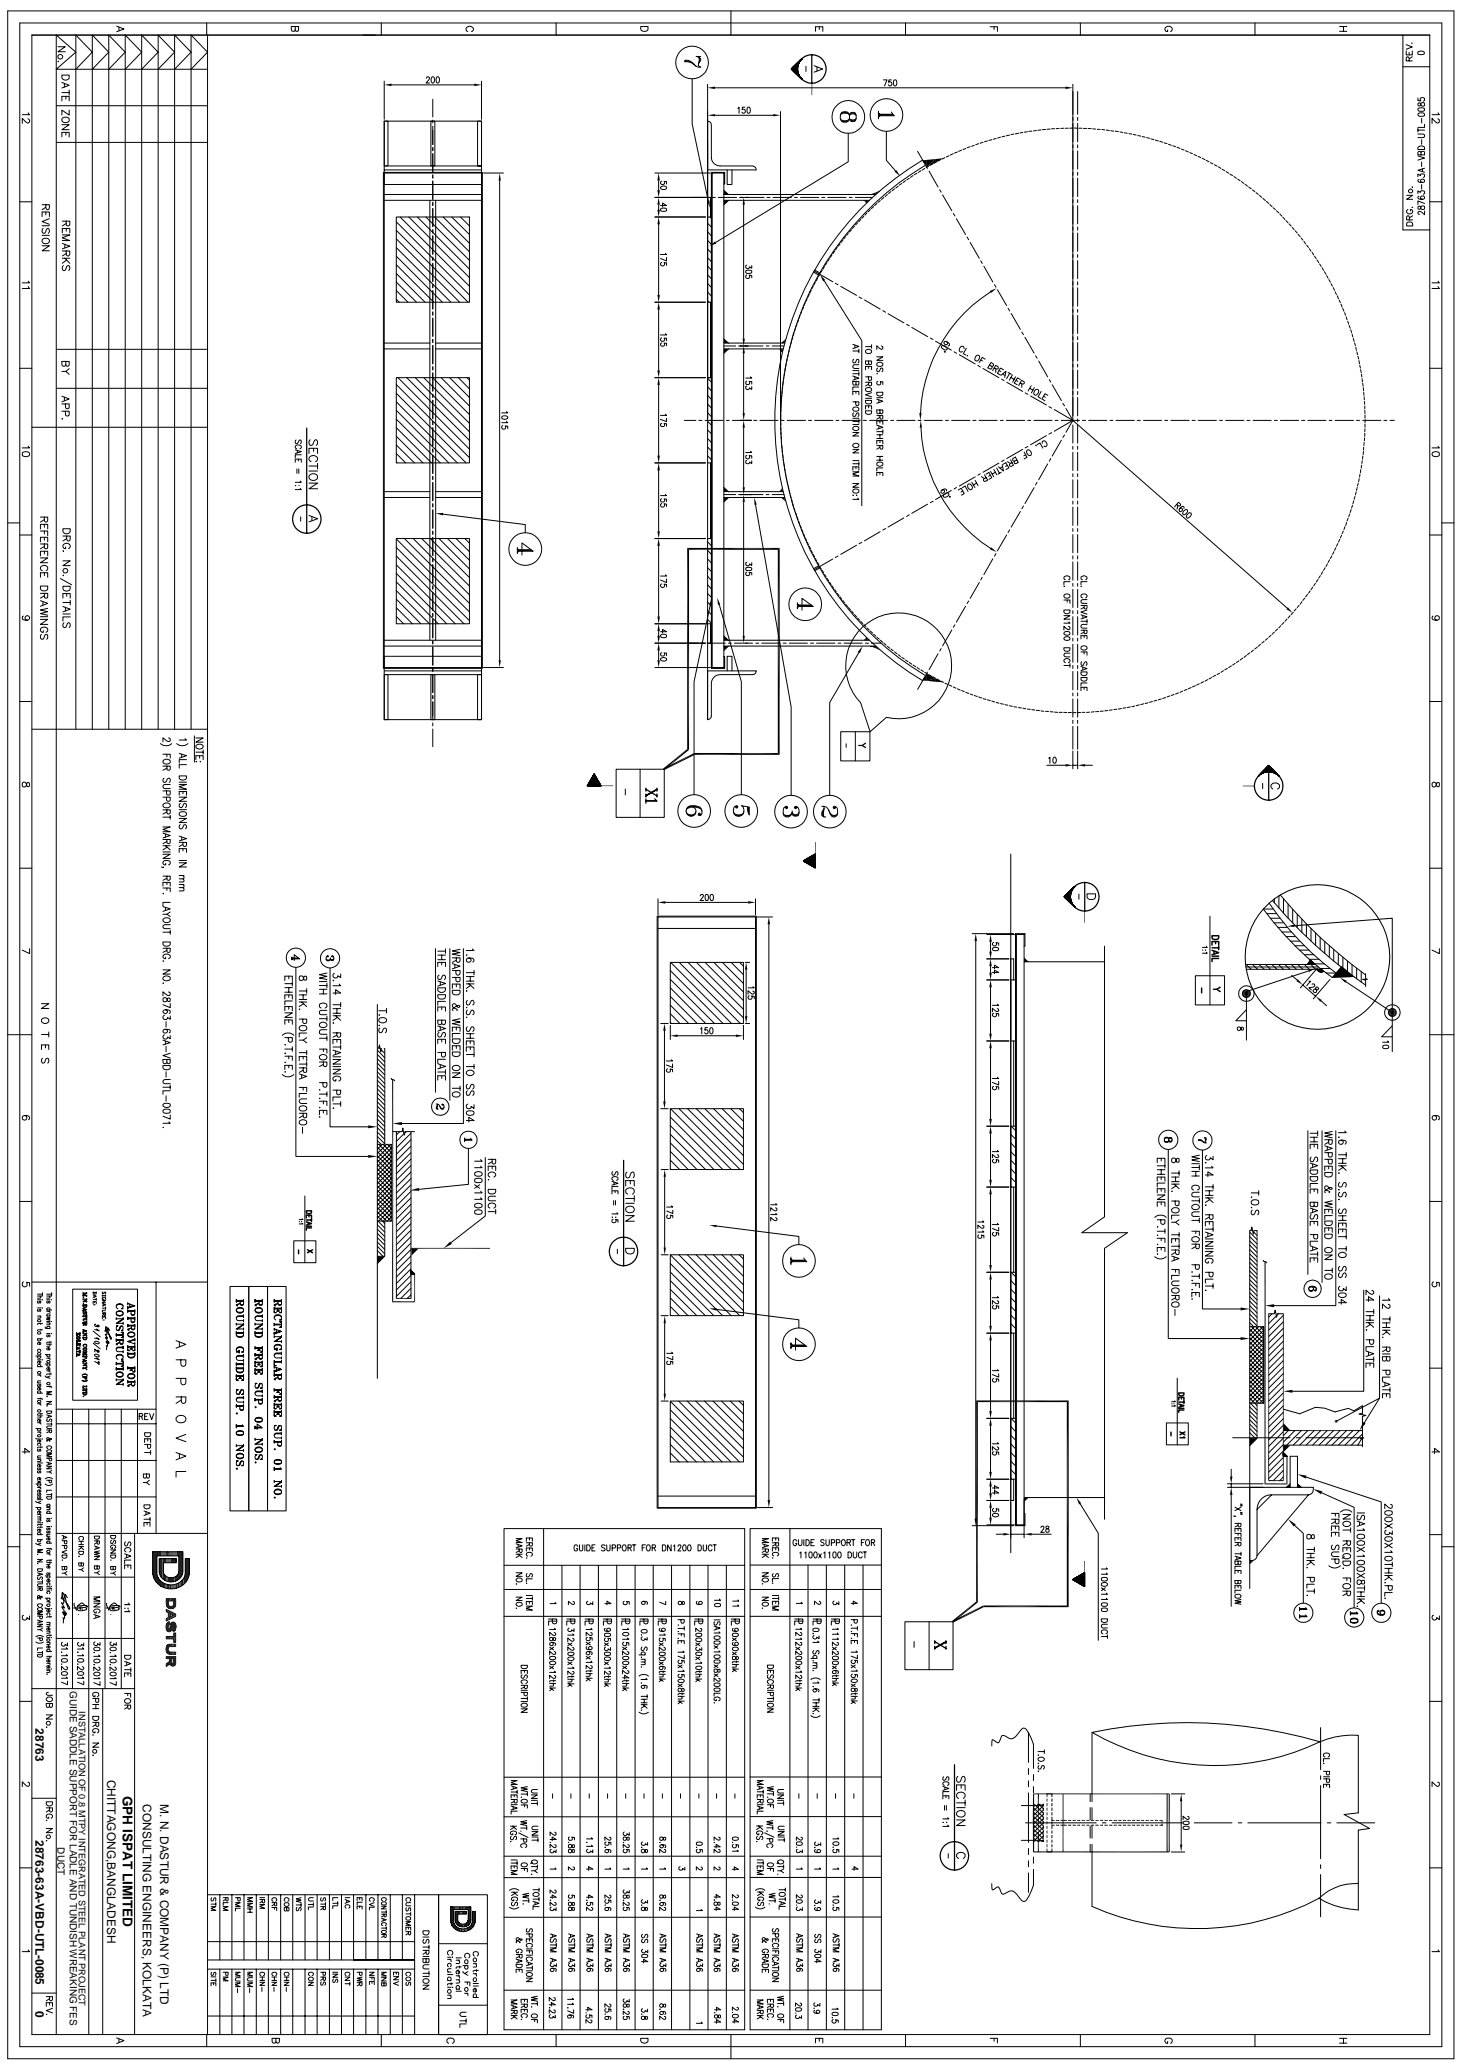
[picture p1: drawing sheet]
<svg xmlns="http://www.w3.org/2000/svg" width="594mm" height="841mm" viewBox="0 0 594 841" stroke-linecap="round" stroke-linejoin="round" font-family="sans-serif">
<defs><g id="words">
<text font-size="5.5" x="49.9" y="729.6" transform="rotate(90 49.9 729.6)">GPH ISPAT LIMITED</text>
<g font-size="4.8">
<text x="14.4" y="702.3" transform="rotate(90 14.4 702.3)">28763</text>
<text x="43.5" y="723.1" transform="rotate(90 43.5 723.1)">CHITTAGONG,BANGLADESH</text>
<text x="58.1" y="733.1" transform="rotate(90 58.1 733.1)">CONSULTING ENGINEERS, KOLKATA</text>
<text x="65" y="733.1" transform="rotate(90 65 733.1)">M. N. DASTUR &amp; COMPANY (P) LTD</text>
<text x="14.4" y="747.6" transform="rotate(90 14.4 747.6)">28763-63A-VBD-UTL-0085</text>
<text x="14.4" y="816.9" transform="rotate(90 14.4 816.9)">0</text>
</g>
<g font-size="4.1">
<text x="28.4" y="687" transform="rotate(90 28.4 687)">GUIDE SADDLE SUPPORT FOR LADLE AND TUNDISH WREAKING FES</text>
<text x="23.4" y="750.5" transform="rotate(90 23.4 750.5)">DUCT</text>
</g>
<text font-size="3.7" x="32.1" y="695.3" transform="rotate(90 32.1 695.3)">INSTALLATION OF 0.8 MTPY INTEGRATED STEEL PLANT PROJECT</text>
<text font-size="3.4" x="50.6" y="650.9" transform="rotate(90 50.6 650.9)">1:1</text>
</g></defs>
<g fill="none" stroke="#000" stroke-width=".41">
<path d="M3.1 4.4h587.7v832.1h-587.7zM8 9.3h577.9v822.2h-577.9zM13 14.3h568v812.3h-568zM23.5 19h3l-3 2h3M47.4 10.6l3 1.2-3 1.1M48.3 11v1.5M84 9.3v5M84.3 14.3v812.3M120 10.8l.1 1.7 1 .1 .2-1.8h-2.9v1.3l.3 .5h.9l.4-.5M147.6 14.3h4.9M154.9 9.3v5M190.1 12.8a1.09 1.09 0 0 1-.7-1.2 1.09 1.09 0 0 1 1.1-.9 1.26 1.26 0 0 1 1.6 .4 1.26 1.26 0 0 1-.2 1.6l-.3 .1"/>
<path d="M226 9.3v5M260.3 10.8h3v1a1.61 1.61 0 0 1-1.5 1 1.61 1.61 0 0 1-1.5-1zM297 4.4v9.9M331.4 12.7v-1.8h2.9v1.8M332.9 10.9v1.1M368 9.3v5M402.3 10.9h3v1.8M403.9 10.9v1.1M439 9.3v5M474.5 12.1v.7h-.5a1.09 1.09 0 0 1-.6-1.2 1.09 1.09 0 0 1 1.1-.9h.7a1.09 1.09 0 0 1 1.1 .9 1.09 1.09 0 0 1-.6 1.2M509.9 9.3v5M544.3 10.8h3"/>
<path d="M544.3 12.7h3M545.9 10.8v1.9M570.1 14.3v79.1h10.9M571.4 18.1l2.5 1-2.5 .9M573.8 17.5l-.2 .1M23.8 24.9l-.2 .2M25.1 30.5h3v1a1.56 1.56 0 0 1-1.5 1.1 1.56 1.56 0 0 1-1.5-1.1zM25.1 33.5l3 1.2-3 1.1M25.1 37.6h3M26.2 33.9v1.4M26.8 39.1v1.2M28.1 36.6v2"/>
<path d="M30.8 28.1l6.7-6.9-6.7-6.9v282M37.5 28.1l6.7-6.9-6.7-6.9v282M44.2 28.1l6.7-6.9-6.7-6.9v282M50.9 28.1l6.7-6.9-6.7-6.9v282M57.6 28.1l6.7-6.9-6.7-6.9v282M64.3 28.1l6.7-6.9-6.7-6.9v282M71 28.1l6.6-6.9-6.6-6.9v282M77.6 28.1l6.7-6.9-6.7-6.9v282M84.3 28.1h-61.4l7.9-6.9-7.9-6.9v812.3M156.1 33v15.5M159.1 34.5h33.6M173.3 31.8l.4-.6h.4l.4 .7-1.4 1.8h1.5"/>
<path d="M175.5 31.4l.3-.2a1.37 1.37 0 0 1 .8 1.3 1.37 1.37 0 0 1-.8 1.2l-.5-.5-.1-.6zM177.5 31.4l.3-.2a1.43 1.43 0 0 1 0 2.5l-.3-.1-.3-1zM195.7 33v15.5M278.3 24.8h1.3l1.5 .6M281.3 32v18.3l6.5 31.3M282.9 23h1.8M283.8 26l.3-2.1-.6-.9 1.2 .9v.6l-.9 1.5v.7l.9 .6a5.1 5.1 0 0 1-3.9-1.9l-2.5-.3v-.6a4.9 4.9 0 0 1 4.6 2.5M284.1 23.6l.3 .3-.3 1.2M287.5 34.2v257.9M290.5 35.7h142.5M327.5 27v2.1M329.9 33.8v4.8"/>
<path d="M330.8 26.7l3.5 1.4-3.5 1.2M332 27.2v1.6M359 32.5h1.4l-1 2.4M362.2 32.5h-1l-.1 1a.81 .81 0 0 1 1.1 0 .81 .81 0 0 1 0 1.1 .81 .81 0 0 1-1.1 .1l-.1-.3M363.3 32.5h.5a1.45 1.45 0 0 1-.2 2.4l-.5-.5zM435.9 34.2v135.8M437.9 37.2v9.2M570.1 27.1h10.9M571.4 20.7v1.6h2.5v-1.6M572.6 24.8v-1.1l-.8-.6-.4 .6v1.1h2.5M572.6 21.3v1M573.9 23.1l-1.3 .8"/>
<path d="M11.3 48.3a.87 .87 0 0 1 .8 .8 .87 .87 0 0 1-.7 .9l-.9-.4-1.4-1.5v2.1M11.4 45.8l.6 .8h-2.9M22.9 43h61.4M22.9 57.9h61.4M25.1 41v-1.9h3v1.9M25.1 50.7h3l-3 2h3M25.1 55.7v-1.9h3v1.9M25.3 48.1a1.5 1.5 0 0 1 1.9-.5 1.5 1.5 0 0 1 .8 1.7 1.5 1.5 0 0 1-1.8 .6 1.5 1.5 0 0 1-.9-1.8zM26.8 53.8v1.1M28.1 44.7v2.1l-3-2.1v2.1M156.1 49.2h1.5v18.2h-1.5zM156.1 49.2h39.6v25.8h-39.6z"/>
<path d="M175.1 49.2h1.6v18.2h-1.6zM175.9 40.3v7.2M175.9 48.8v1.2M175.9 51.3v7.5M175.9 59.9v1.3M287.5 49.2a1.52 1.52 0 0 1 1.6 1.5v13.3a3.5 3.5 0 0 0 3.5 3.4h13.2a1.46 1.46 0 0 1 1.5 1.6h-19.8zM290.5 46.8h23.7M299.8 44.1l.5-.6v2.5M302.7 43.5h-1l-.1 1.1a.75 .75 0 0 1 1.1 .1 .75 .75 0 0 1-.1 1.1 .75 .75 0 0 1-1.1-.2M303.8 43.6h.8l.3 1a1.05 1.05 0 0 1-.6 1.4h-.2a1.83 1.83 0 0 1-.3-2.4zM317.2 45.3v124.7M341.5 46.9l.3-.6 .9-.3 2.1 .3 .4 .6"/>
<path d="M341.5 48.1a2.22 2.22 0 0 0 3.7 0M342.1 46l.6-.3h1.2l.6 .3M342.1 49.1l.6 .3h1.2l.6-.3M344.7 54.1v11.6l-53.9 32.8M345.2 46.9a1.61 1.61 0 0 1 2.4-.3l.3 .3M345.2 48.1a1.7 1.7 0 0 0 2.7 0M345.2 46.9l-.4-.9a2.05 2.05 0 0 0-3 0 2.49 2.49 0 0 0 .9 3.6l1.8-.2 .7-1.3M345.4 46l1.6-.3 .6 .3 .3 .9-.3 2.2-1.6 .3a2.65 2.65 0 0 1-.6-3.4zM345.4 46.3l.6-.3 1.6 .3M345.4 48.7l.6 .4 1.6-.4M357 46.4h5.8M357 45.2v3.1"/>
<path d="M357 45.8l.3 .6M357 46.1l.6 .3M357.3 46.8h5.5M357.3 47l-.3 .6M357.6 47l-.6 .4M360.2 53.4v11.7l3.7 4.4M362.2 45.5l1.2 1.5h-6.4M394.2 59.6l-1.2 .5M395.9 59l-1.1 .5M397.7 58.4l-1.2 .4M399.5 57.8l-1.2 .4M401.2 57.3l-1.2 .3"/>
<path d="M403 56.8l-1.2 .3M404.8 56.2l-1.2 .4M406.6 55.7l-1.2 .4M408.3 55.3l-1.1 .3M410.2 54.9l-1.3 .2M412 54.5l-1.2 .2M413.9 54.1l-1.3 .3M415.6 53.8l-1.2 .2M417.5 53.5l-1.3 .2M419.3 53.3l-1.2 .1M421.1 53l-1.2 .2M423 52.8l-1.3 .1"/>
<path d="M424.9 52.6l-1.3 .1M426.7 52.4l-1.3 .1M428.5 52.3l-1.2 .1M430.4 52.2l-1.2 .1M432.2 52.1l-1.2 .1M432.8 52.1h1.3M435.9 52l-1.2 .1M436.5 52l1.3 .1M437.9 47.7v1.3M437.9 50.2v7.4M437.9 58.9v1.2M438.4 52.1h1.3"/>
<path d="M440.3 52.2h1.2M442.1 52.2l1.3 .1M444 52.4h1.2M445.9 52.5l1.1 .1M447.7 52.6l1.2 .2M449.5 52.9l1.3 .1M451.4 53.1l1.2 .2M453.2 53.3l1.2 .2M455.1 53.6l1.2 .2M456.9 54l1.1 .1M458.7 54.3l1.2 .2M460.5 54.6l1.2 .3"/>
<path d="M462.4 55.1l1.1 .2M464.1 55.5l1.2 .2M465.9 55.9l1.2 .3M467.7 56.4l1.2 .4M469.5 56.9l1.2 .4M471.3 57.4l1.1 .4M473 58l1.2 .4M474.8 58.6l1.2 .4M476.6 59.2l1.1 .4M478.3 59.9l1.2 .4M584.2 48.3a.89 .89 0 0 1 .7 .8 .89 .89 0 0 1-.5 .9l-1-.4-1.5-1.5v2.1M584.4 45.8l.5 .8h-3"/>
<path d="M155.8 70h40.2v201.6h-40.2zM156.1 70.3h39.6v200.9h-39.6zM156.1 67.4h39.6v-18.2h-1.6v18.2h1.6M156.1 79h39.6M156.1 69h39.6M175.9 62.4v7.5M175.9 71.1v1.3M175.9 73.5v7.6M196.4 70.3h8.2M203 73.3v195M266.1 70.3h22.5M267.6 73.3v3.9"/>
<path d="M268.6 75.9a1.2 1.2 0 0 1 1.4-.5 1.2 1.2 0 0 1 .8 1.3l-1 .3-.9-.1-.5-.5zM268.9 73.6l-.3 .1a.78 .78 0 0 0 .1 1.1 .78 .78 0 0 0 1.1 0 .78 .78 0 0 0 0-1.1l1 .1v1M289.4 70.3h4.7v200.9h-4.7zM294.1 79h61.8M294.1 74.7h.4v-4.7h-5.4v201.6h5.4v-4.8h-.4M294.1 77.3l2 1.8M295.5 69v6h1.9v-6M360.6 79l-.9 .9M362 77.8l-1 .8M363.5 76.7l-1 .8M365 75.6l-1 .8M366.4 74.5l-1 .7"/>
<path d="M368 73.4l-1.1 .8M369.5 72.4l-1 .7M371 71.3l-1 .8M372.6 70.4l-1.1 .6M372.9 61.5l3.2 5.6a120.8 120.8 0 0 0 0 207.4l-1.2 2a123.1 123.1 0 0 1 0-211.4M374.2 69.4l-1.1 .6M375.8 68.4l-1.1 .7M376.3 67.4l.6 1M377.4 67.5l-1.1 .6M377.5 69.5l3.7 6.5M379.1 66.6l-1.1 .6M380.7 65.7l-1.1 .6"/>
<path d="M381.8 77.1l.6 1M382.3 64.9l-1.1 .6M383 79.2l3.8 6.4M384 64l-1.1 .6M385.7 63.3l-1.1 .5M387.3 62.4l-1.1 .6M389 61.8l-1.1 .4M390.7 61l-1.1 .5M392.4 60.3l-1.1 .5M437.9 61.3v7.4M437.9 70v1.2M437.9 72.4v7.5"/>
<path d="M480.1 60.6l1.1 .4M481.8 61.2l1.1 .6M483.4 62l1.1 .4M485.1 62.8l1.1 .5M486.8 63.5l1.1 .5M488.5 64.3l1.1 .6M490.1 65.1l1.1 .6M491.8 66.1l1 .5M493.4 66.9l1.1 .6M495 67.8l1.1 .6M496.7 68.8l1 .6M498.3 69.7l1 .7"/>
<path d="M499.8 70.7l1.1 .6M501.4 71.7l1 .7M502.9 72.8l1 .6M504.4 73.8l1.1 .7M506 74.9l.9 .7M507.4 76l1 .7M508.9 77.2l1 .6M510.4 78.3l.9 .7M511.8 79.4l.9 .8M571.6 79.4h2.4l-2.4 1.6h2.4M573.9 75.9l.1 .2h-.2M8 82h5"/>
<path d="M17.1 83.2h3l-.3 1.8-.6 .2-.4-.3-.2-1.7M17.1 88v-1.9h3v1.9M17.1 99.9h3l-3 2h3M17.1 91.7h3M17.1 95.6h3M17.3 97.3a1.45 1.45 0 0 1 1.8-.6 1.45 1.45 0 0 1 .8 1.8 1.45 1.45 0 0 1-1.8 .6 1.45 1.45 0 0 1-.8-1.8zM17.5 92.8a1.06 1.06 0 0 0-.4 1.1 1.06 1.06 0 0 0 .8 .9l.6-.5 .5-1.2 .6-.3a1.26 1.26 0 0 1 0 2M18.6 84.2l-1.5 1M18.6 86.1v1.2M20.1 88.8l-3 1.2 3 1.1M25.3 89.9h3.1v1.2l-.6 .7-.8-.2-.1-1.7M25.3 94.6v-1.8h3.1v1.8"/>
<path d="M25.3 95.4h3.1l-3.1 1.2 3.1 1.1h-3.1M25.3 98.9l3.1 1.1-3.1 1.1M26.3 99.3v1.4M26.9 90.8l-1.6 1M26.9 92.8v1.1M156.1 81.4h39.6M161 88.2h29.8v34.6h-29.8zM161 90.1l29.8 29.7M161 93.6l29.2 29.2M161 97.1l25.8 25.7M162.6 88.2l28.2 28.1M166.1 88.2l24.7 24.6"/>
<path d="M169.6 88.2l21.2 21.1M173.1 88.2l17.7 17.6M174.7 81.4v178.7M175.9 82.2v1.3M175.9 84.7v7.4M175.9 93.3v1.4M175.9 95.8v7.5M176.6 88.2l14.2 14.1M177 81.4v178.7M180.1 88.2l10.7 10.6M183.6 88.2l7.2 7.1M187.1 88.2l3.7 3.6"/>
<path d="M190.6 88.2l.2 .1M266.1 80.2h22.6v8M266.1 88.2h20.6M267.6 83.2v2M267.6 91.1v28.7M268.4 83.5h2.4l-1.6-1v1.5M268.6 84.8l.9-.3a1.05 1.05 0 0 1 1.3 .6v.2a1.45 1.45 0 0 1-2.4-.2zM287.5 90.7l1.6 1.5M287.5 94.2l1.6 1.6M287.5 97.6l1.6 1.7M287.5 88.2h1.6M288.5 88.2l.6 .6"/>
<path d="M289.4 80.2h1.3M291.8 80.2h7.5M294.1 81.4h59.1M296.1 81.4l-2 1.8M300.6 80.2h9.9M302.2 83.2v54.4M311.7 80.2h1.2M314.1 80.2h7.5M322.8 80.2h1.2M325.3 80.2h7.4M333.9 80.2h1.3M336.4 80.2h7.4"/>
<path d="M341.4 99.1l-.8 .9M342.5 97.6l-.8 1M343.6 96.1l-.8 1M344.8 94.7l-.8 .9M345.1 80.2h1.2M346 93.3l-.8 1M347.2 91.9l-.8 .9M347.6 80.2h6.9M348.5 90.5l-.9 .9M349.8 89.2l-.9 .9M351 87.8l-.8 1M352.3 86.5l-.8 .9"/>
<path d="M353.7 85.2l-1 .8M355 83.9l-.9 .9M356.4 82.7l-1 .8M357.7 81.5l-.9 .7M359.2 80.2l-1 .9M387.3 86.7l.7 1M388.6 88.8l3.7 6.5M392.9 96.3l.7 1.1M394.2 98.5l3.7 6.4M437.9 81.1v1.2M437.9 83.6v7.4M437.9 92.2v1.3"/>
<path d="M437.9 94.7v7.4M513.2 80.6l1 .9M514.6 81.8l.9 .9M516 83.1l.9 .8M517.3 84.4l.9 .8M518.7 85.6l.9 .9M520 86.9l.9 .9M521.3 88.3l.8 .9M522.6 89.6l.8 .9M523.8 91l.9 .9M525.1 92.4l.8 .9M526.3 93.8l.8 .9"/>
<path d="M527.5 95.2l.8 .9M528.7 96.6l.7 1M529.8 98.1l.7 1M530.9 99.6l.8 .9M571.7 90.6a1.45 1.45 0 0 1 2.3 .4v.8h-2.4zM572.1 85.1a.94 .94 0 0 0-.5 1.1 .94 .94 0 0 0 .9 .7 1.06 1.06 0 0 0 1.3-.4 1.06 1.06 0 0 0-.1-1.3l-.6-.1v.6M572.7 89.4l-.1-1.5-.6-.2-.4 .6v1.1h2.4M573.9 84.2l-.1 .1M574 87.7l-1.3 .8M581 82h4.9M11.4 114.2l.6 .7h-2.9M11.4 116.4l.6 .8h-2.9"/>
<path d="M25.3 102h3.1v1.2l-.6 .8-.8-.3-.1-1.7M25.3 104.9h3.1M25.7 107.9a1.13 1.13 0 0 0-.4 1.1 1.13 1.13 0 0 0 .9 .9l1.4-2a1.15 1.15 0 0 1 .8 .9 1.15 1.15 0 0 1-.5 1.1M26.3 104.9l2.1 2.1M26.9 103l-1.6 1M27 105.7l-1.7 1.3M161 100.6l22.2 22.2M161 104.1l18.7 18.7M161 107.6l15.3 15.2M161 111.1l11.7 11.7M161 114.6l8.2 8.2M161 118.1l4.8 4.7"/>
<path d="M175.9 104.4v1.4M175.9 107v7.4M175.9 115.6v1.4M175.9 118.1v7.5M268.9 106.6l-.3 .1a.81 .81 0 0 0 .1 1.1 .81 .81 0 0 0 1.1 0 .81 .81 0 0 0 0-1.1l1 .1v1M270.4 102.9l.4 .5h-2.4M270.8 104.6v1.4l-2.4-1M287.5 101.2l1.6 1.5M287.5 104.7l1.6 1.6M287.5 108.1l1.6 1.7M287.5 111.7l1.6 1.5M287.5 115.2l1.6 1.6"/>
<path d="M287.5 118.6l1.6 1.7M303.1 110l.9-.2 1.4 .2v.9l-1 .2a1.05 1.05 0 0 1-1.4-.6zM303.4 107.7a.75 .75 0 0 0 0 1.3 .75 .75 0 0 0 1.1-.6l1 .6v-1.1M303.4 111.7a.78 .78 0 0 0-.2 1.1 .78 .78 0 0 0 1.2 .2 .78 .78 0 0 0 0-1.2l1.1 .2v.9M328.8 119.7l-.5 1.1M329.6 118l-.5 1.1M330.5 116.3l-.6 1.1M330.5 110.5l2.3 1.4M330.8 110.1l7.6 4.4M331 109.7l2.3 1.3M331.3 114.7l-.6 1.1M332.2 113.1l-.6 1.1"/>
<path d="M333.1 111.4l-.6 1.1M334.1 109.8l-.7 1.1M334.9 114l15.3 24.4v67.1M335 108.2l-.6 1.1M336 106.7l-.6 1M337.1 105.1l-.8 1M338.1 103.6l-.7 1M339.2 102.1l-.8 1M339.4 115.1l1.1 .6M340.2 100.5l-.7 1M341.6 116.4l6.5 3.6M398.5 105.9l.6 1.1"/>
<path d="M399.8 108.1l3.6 6.5M402.4 118.6a62.1 62.1 0 0 0-28.3 49.2M404.1 115.6l.6 1.1M405.3 117.7l3.7 6.4M437.9 103.4v1.2M437.9 105.9v7.3M437.9 114.5v1.3M437.9 117v7.4M532 101l.7 1.1M533.1 102.6l.7 1M534.2 104.1l.6 1M535.2 105.6l.7 1.1"/>
<path d="M536.2 107.2l.7 1M537.2 108.7l.6 1.1M538.1 110.3l.7 1.1M539.1 112l.6 1.1M540 113.6l.6 1.1M540.9 115.3l.5 1M541.8 116.9l.5 1.1M542.5 118.6l.6 1.1M584.4 114.2l.5 .7h-3M584.4 116.4l.5 .8h-3M156.1 139.4h18.6M161 121.6l1.2 1.2"/>
<path d="M175.9 126.7v1.3M175.9 129.2v7.5M175.9 137.9v1.3M177 139.4h18.7M266.1 122.8h20.6M267.6 125.8v24.7M268.9 137.3l-.3 .1a.81 .81 0 0 0 .1 1.1 .81 .81 0 0 0 1.1 0 .81 .81 0 0 0 0-1.1h1v1.1M268.9 139.3l-.3 .1a.78 .78 0 0 0 .1 1.1 .78 .78 0 0 0 1.1 0 .78 .78 0 0 0 0-1.1l1 .1v1M270.4 135.6l.4 .5h-2.4M287.5 122.2l.6 .6M287.5 122.8h1.6M288.7 122.8v30.6"/>
<path d="M294.1 139.4h24.8M294.1 137.7l2 1.8M321.6 138.7l-.3 1.2M322.2 136.9l-.4 1.2M322.7 135.2l-.4 1.1M323.3 133.4l-.5 1.2M323.8 131.7l-.4 1.1M324.5 129.9l-.4 1.2M325.1 128.1l-.4 1.2M325.8 126.4l-.4 1.1M326.6 124.7l-.5 1.1M327.2 123l-.5 1.1"/>
<path d="M328 121.4l-.5 1.1M346.5 139.9l2.5 .8-2.5 1M349.1 120.7l1.1 .6M351.3 121.9l6.3 3.7M358.7 126.2l1.1 .7M360.8 127.5l6.5 3.7M368.4 131.8l1.1 .6M370.5 133l6.4 3.8M378 137.4l1.1 .6M380.2 138.6l6.4 3.7M384.6 138.8l.3 .3a.67 .67 0 0 1-.3 .9 .67 .67 0 0 1-.9-.5 .67 .67 0 0 1 .5-.8l.4 .1a1.22 1.22 0 0 1 1.1 1.5l-.5 .2M409.6 125.3l.7 1.1"/>
<path d="M410.9 127.4l3.7 6.4M415.2 134.9l.7 1.1M416.5 137l3.7 6.5M437.9 125.7v1.2M437.9 128.1v7.4M437.9 136.8v1.2M437.9 139.2v7.5M543.4 120.2l.5 1.2M544.2 121.9l.5 1.1M544.9 123.6l.4 1.1M545.6 125.3l.5 1.1M546.4 127l.4 1.1"/>
<path d="M547 128.7l.4 1.2M547.6 130.5l.4 1.2M548.2 132.2l.4 1.2M548.9 134l.3 1.2M549.4 135.7l.3 1.2M549.9 137.5l.3 1.2M550.4 139.3l.4 1.2M8 149.6h5M22.9 141.9h61.4M22.9 157.8h61.4M25.1 150.9h1.7M26.8 146.8v1.7l1.1 .2 .2-1.9h-3v1.3l.4 .6h.9l.4-.6"/>
<path d="M28.1 149.8l-1.3 1.1 1.3 1.2M156.1 141.8h18.6M161 153.4h29.8v34.7h-29.8zM161 156.2l29.8 29.8M161 159.8l28.4 28.3M161.7 153.4l29.1 29.1M165.3 153.4l25.5 25.5M168.7 153.4l22.1 22.1M172.2 153.4l18.6 18.6M175.8 153.4l15 15M175.9 140.3v7.6M175.9 149v1.3"/>
<path d="M175.9 151.5v7.4M177 141.8h18.7M179.2 153.4l11.6 11.6M182.7 153.4l8.1 8.1M186.3 153.4l4.5 4.6M189.7 153.4l1.1 1.1M266.1 153.4h20.6M267.6 156.4v28.7M287.5 153.7l1.6 1.5M287.5 157.2l1.6 1.6M287.5 153.4h1.6M294.1 140.6h4.9"/>
<path d="M294.1 141.8h24.2M296.1 141.8l-2 1.7M300.1 140.6h9.9M302.2 143.5v24.3M303.4 154.9a.75 .75 0 0 0-.1 1.1 .75 .75 0 0 0 1.1 .1 .75 .75 0 0 0 0-1.1l1.1 .1v1M303.4 156.8a.77 .77 0 0 0-.1 1.4 .77 .77 0 0 0 1.2-.6l1 .6v-1.1M305 153.1l.5 .5h-2.5M311.3 140.6h1.2M313.8 140.6h4.8M317.8 158.8v1.2M318 156.9l-.2 1.2M318.3 155.1l-.2 1.2"/>
<path d="M318.5 153.2l-.2 1.3M318.8 151.4l-.2 1.2M319.1 149.5l-.2 1.3M319.4 147.8l-.1 1.2M319.8 145.9l-.2 1.2M320.3 144.1l-.3 1.2M320.7 142.4l-.3 1.1M321.1 140.5l-.3 1.2M346.5 152.8l2.5 .8-2.5 .9M346.5 142.6h2.5M346.5 150.6h2.5M346.5 151.8h2.5"/>
<path d="M346.9 146l-.4 .5 .4 .9 .7-.1 .5-1.1h.8l.1 .7-.3 .5M347.4 140.2v1.1M347.4 153.1v1M347.8 155l.3 1.4h.7l.2-1.4h-2.5l.3 1.4h.8l.2-.4M347.8 159v.9M349 148.2l-2.1 .1-.4 .6 .1 .5 .6 .3h1.8M349 157.3h-2.5v1.2M349 141.8v1.6M349 151.1v1.5M351.7 150.2v-1.3h2.5v1.3M351.7 153.1h2.5l-.1 1.3h-1.1l-.1-1.3M351.7 155.3h2.5l-.1 1.3-.4 .2-.6-.2-.1-1.3"/>
<path d="M351.7 140.8h2.5M351.8 142.4a1.35 1.35 0 0 1 1.4-.5 1.35 1.35 0 0 1 1 1.1 1.34 1.34 0 0 1-1.4 .7 1.34 1.34 0 0 1-1.1-1.1zM351.8 157.8a1.35 1.35 0 0 1 1.4-.4 1.35 1.35 0 0 1 1 1.1 1.34 1.34 0 0 1-1.4 .7 1.34 1.34 0 0 1-1.1-1.1zM353 146.7l.1 1.2h1l.1-1.2h-2.5l.2 1.3h.8l.3-.4M353 148.9v.8M353 156.1l-1.3 .7M354.2 159.5l-2.5 .9 2.5 .8M354.2 140.1v1.4M356.3 151.8h.2zM356.3 159.4h2.4a1.26 1.26 0 0 1-1.2 1.5 1.26 1.26 0 0 1-1.2-1.5zM356.3 145h2.4l-2.4 1.4h2.4M356.4 147.6a1.25 1.25 0 0 1 1.4-.5 1.25 1.25 0 0 1 .8 1.3 1.25 1.25 0 0 1-1.4 .5 1.25 1.25 0 0 1-.8-1.3z"/>
<path d="M356.6 149.5l-.3 .6 .3 .9 .7-.2 .6-1.2 .7 .1 .1 .8-.3 .5M356.7 155a.8 .8 0 0 0-.2 1.1 .8 .8 0 0 0 1.2 .1 .8 .8 0 0 0 0-1.1h1v1.1M358.1 140.6l.6 .4-.1 .7-.4 .2-1.9-1.4v1.5M382.7 140.6a1.41 1.41 0 0 1 2 1.4h-1.2l-1-.9zM383.7 142.8l.4 .2-.2 .1zM387.7 142.9l1 .6M389.8 144.1l6.4 3.8M391.8 141.7a.85 .85 0 0 0-.6-1 .85 .85 0 0 0-1.1 .5l-.2 .5a.81 .81 0 0 0 .1 1.1 .81 .81 0 0 0 1.1 0M392.7 141.5l-1.3 2.2 1.1 .6M393.2 144.4h.1M396.5 144.8l.8-.5a1.1 1.1 0 0 1 .8 1 1.1 1.1 0 0 1-.7 1.1 .81 .81 0 0 1-1.1 .1 .81 .81 0 0 1-.1-1.2zM397.3 148.4l1.1 .7"/>
<path d="M398.5 146.2l.7 .5M399.5 149.7l6.4 3.7M400.3 145.9l-1.2-.7-1.3 2.1M402.1 148.4l1.2 .5 .5-.7-1.1-.9-1.3 2.2 1.2 .5 .6-.8-.3-.4M404 149.5l1.1 .5 .5-.2v-.7l-1-.7-1.2 2.2M404.6 149.8v1.5M406 150.6l.7 .4M406.7 152.5l2.1-1.7-.5 2.6M407 154l1 .6M407.4 152l.9 .5M407.8 150.2l-1.3-.7-1.2 2.2 1.2 .6M409.1 155.3l6.4 3.7"/>
<path d="M409.6 151.3l1.4 .8M410.3 151.7l-1.3 2.2M410.8 153.4l1.3 .7M411.4 152.3l-1.3 2.2M412.7 153.1l-1.2 2.1M412.8 154.5l.8 .5M414.5 155.6l1.2 .5 .5-.5v-.4l-1.1-.7-1.2 2.2M414.6 154.2l-1.2-.7-1.2 2.1 1.1 .7M415.2 155.9v1.5M416.6 159.6l1.1 .6M418.4 157.8l1.3 .7M419 156.7l-1.3 2.2"/>
<path d="M420.3 157.5l-1.2 2.1M420.5 158.7a.88 .88 0 0 1 1.2-.4 .88 .88 0 0 1 .3 1.2l-.4 .5a.85 .85 0 0 1-1.2 .5 .85 .85 0 0 1-.2-1.3zM420.8 144.6l.6 1M422.1 146.7l3.6 6.4M423.1 159l-1.3 2.2 1.1 .6M426.4 154.2l.6 1M427.6 156.3l3.7 6.5M437.9 147.9v1.2M437.9 150.4v7.4M437.9 159v1.3M550.9 141.1l.3 1.3M551.3 142.9l.3 1.2"/>
<path d="M551.8 144.7l.3 1.2M552.2 146.5l.2 1.3M552.5 148.4l.3 1.1M552.9 150.1l.2 1.3M553.2 152l.2 1.2M553.5 153.9l.1 1.2M553.7 155.6l.2 1.3M554 157.5l.1 1.3M554.1 159.4l.1 1.2M581 149.6h4.9M13 173.6h71.3M25.1 161l3 1.1-3 1.2"/>
<path d="M25.1 164.1h3l-.1 1.7-.4 .3-.8-.3-.2-1.7M25.1 167.1h3l-.1 1.7-.4 .2-.8-.2-.2-1.7M25.5 170.1h-.4l.2 .2M26.2 161.4v1.4M120.3 178.8l-.3 .5 .1 .7 .8 .1 .6-1.1 .6-.2 .3 .5-.3 .9M126.1 178.7a1.25 1.25 0 0 0-.6 1.3 1.25 1.25 0 0 0 1.1 1l.5-.4 .7-1.6 .7-.3a1.45 1.45 0 0 1 0 2.3M161 163.3l24.8 24.8M161 166.7l21.4 21.4M161 170.3l17.9 17.8M161 173.8l14.3 14.3M161 177.2l10.9 10.9M175.9 160.1v1.4"/>
<path d="M175.9 162.6v7.5M175.9 171.2v1.4M175.9 173.8v7.4M204 169.3l1.2-.4 .6 .1 .5 .5a1.31 1.31 0 0 1-1.2 .9 1.31 1.31 0 0 1-1.2-.9zM204.3 172.9a.77 .77 0 0 0-.3 1.1 .77 .77 0 0 0 1.1 .2 .77 .77 0 0 0 .1-1.1l1.1 .1v1M205.8 167.2l.5 .6h-2.4M205.8 171.2l.5 .5h-2.4M268.9 172l-.3 .1a.78 .78 0 0 0 .1 1 .78 .78 0 0 0 1.1 0 .78 .78 0 0 0 0-1l1 .1v1M270.4 168.3l.4 .5h-2.4M270.8 170v1.3l-2.4-.9M278 170.8h4.8M284 170.8h1.2"/>
<path d="M286.5 170.8h7.4M287.5 160.6l1.6 1.6M287.5 164.2l1.6 1.5M287.5 167.7l1.6 1.6M287.5 171.1l1.6 1.6M287.5 174.7l1.6 1.5M287.5 178.2l1.6 1.6M295.1 170.8h1.2M297.6 170.8h7.8M302.2 173.8v24.2M306.2 170.8h1.3M308.8 170.8h7.3"/>
<path d="M317.2 169.9v1.2M317.2 168v1.3M317.2 171.7v1.2M317.2 173.6l.1 1.2M317.3 166.1l-.1 1.3M317.3 175.5v1.1M317.4 164.3l-.1 1.3M317.4 177.3l.1 1.2M317.4 170.8h1.2M317.5 162.4l-.1 1.3M317.5 179.1l.1 1.3M317.7 160.6l-.1 1.2"/>
<path d="M319.9 170.8h7.4M328.5 170.8h1.3M331 170.8h7.4M339.7 170.8h1.2M342.1 170.8h7.5M346.5 160.4v-1.4h2.5v1.4M346.5 163.3h2.5l-.2 1.3-.6 .2-.4-.3-.1-1.2M346.5 175.7h2.5l-2.5 1.5h2.5M346.5 170h2.5M346.5 171.2h2.5M346.5 172.5h2.5M346.6 165.8a1.25 1.25 0 0 1 1.5-.5 1.25 1.25 0 0 1 .8 1.4 1.25 1.25 0 0 1-1.5 .4 1.25 1.25 0 0 1-.8-1.3z"/>
<path d="M346.6 173.7a1.25 1.25 0 0 1 1.5-.5 1.25 1.25 0 0 1 .8 1.3 1.35 1.35 0 0 1-1.4 .5 1.35 1.35 0 0 1-1-1.2zM346.9 167.8l-.4 .5 .1 .7h1l.5-1.1 .6-.1 .3 .5-.3 .9M349 170.5v1.5M350.8 170.8h1.2M351.7 162.7h2.5a1.25 1.25 0 0 1-1.3 1.4 1.25 1.25 0 0 1-1.2-1.4zM351.7 166.9h2.5a1.25 1.25 0 0 1-1.3 1.5 1.25 1.25 0 0 1-1.2-1.5zM351.7 166.2v-1.3h2.5v1.3M351.7 161.8h2.5M353 164.9v.8M353.3 170.8h7.4M356.3 162.2l2.4 .8-2.4 .9M356.3 168.9h2.4l-.1 1.2h-.9l-.2-1.2"/>
<path d="M356.3 172.4v-1.3h2.4v1.3M356.3 172.7l2.4 .9-2.4 .8M356.3 161.6h2.4M356.3 175.4h2.4M356.3 176.6h2.4M356.3 178.2h2.4M357.1 162.4v1.1M357.1 173.1v1M357.5 166.6l.3 1.4h.7l.2-1.4h-2.4l.2 1.4 .6 .1 .4-.5M357.5 169.5l-1.2 .8M357.5 171.1v.8M357.5 176.6v1.6"/>
<path d="M357.5 179v.9M358.7 174.6v1.5M361.9 170.8h1.2M364.4 170.8h7.5M373 170.8h1.3M374.2 173.8a61.7 61.7 0 0 0 28.3 49M375.6 170.8h7.3M384.2 170.8h1.2M386.7 170.8h7.4M395.3 170.8h1.3M397.8 170.8h7.4M406.5 170.8h1.2"/>
<path d="M408.9 170.8h7.5M417.6 170.8h1.2M418.8 160.9l6.4 3.6M420.1 170.8h7.4M424 161l.8 .4M425.2 177l-6.4 3.7M425.8 160.6l-1.2-.6-1.2 2.1 1.2 .7M426.2 165.2l1.1 .6M427.3 175.8l-1.1 .6M428.4 166.4l7.5 4.4M428.8 170.8h1.1M431.2 170.8h7.5"/>
<path d="M431.3 178.8l-3.7 6.5M431.9 163.9l.7 1M432.6 176.7l-.7 1M433.2 166l2.7 4.8M435.9 170.2v1.2M435.9 172.7v7.3M435.9 170.8l-2.7 4.8M435.9 170.8l-7.5 4.4M435.9 170.8l87.2 76.3M437.9 161.5v7.4M437.9 170.2v1.2M437.9 172.7v7.3"/>
<path d="M439.8 170.8h1.3M442.4 170.8h7.3M451 170.8h1.2M453.5 170.8h7.4M462.1 170.8h1.3M464.7 170.8h7.3M473.3 170.8h1.2M475.7 170.8h7.5M484.4 170.8h1.2M486.9 170.8h7.4M495.6 170.8h1.1M498 170.8h7.5"/>
<path d="M506.6 170.8h1.3M509.2 170.8h7.4M517.8 170.8h1.2M520.3 170.8h7.4M528.9 170.8h1.3M531.5 170.8h7.3M540.1 170.8h1.2M542.5 170.8h7.5M551.2 170.8h1.2M553.7 170.8h7.4M554.3 179.8l-.1 1.2M554.3 161.2l.1 1.2"/>
<path d="M554.4 163.1l.2 1.2M554.5 177.9l-.1 1.2M554.6 176.1v1.2M554.6 166.7l.1 1.3M554.6 165v1.1M554.7 174.2l-.1 1.3M554.7 168.6v1.3M554.7 172.3v1.3M554.7 170.5v1.2M562.4 170.8h1.1M564.8 170.8h1.8M9.1 183.9l1.2-.4a1.33 1.33 0 0 1 1.7 1.2 1.71 1.71 0 0 1-2.9 0z"/>
<path d="M11.4 181.3l.6 .7h-2.9M120 197.3h.2zM120 182.7l2.4 .8-2.4 .8M120 187.8v-1.3h2.4v1.3M120.6 182.3a.78 .78 0 0 1-.6-.9 .78 .78 0 0 1 .9-.6h.6a.78 .78 0 0 1 .9 .6 .78 .78 0 0 1-.6 .9M120.6 190.5v1.8M120.8 183v1M121.2 186.5v.8M121.6 197.3h.1M121.4 190.5v1.8M122 195.4l.4 .5h-2.4M122 198.4l.4 .5h-2.4"/>
<path d="M122.4 184.8h-2.4v1.2M125.6 184.3v-2.2h3.4v2.2M125.6 196.3h3.4l-3.4 2.3h3.4M125.6 189.3h3.4M125.6 191.4h3.4M125.7 193.2a1.72 1.72 0 0 1 2.2-.7 1.72 1.72 0 0 1 1 2 1.72 1.72 0 0 1-2.2 .7 1.72 1.72 0 0 1-1-2zM126.4 187.6a1.26 1.26 0 0 1-.9-1.5 1.26 1.26 0 0 1 1.4-1h.9a1.26 1.26 0 0 1 1.3 1.1 1.26 1.26 0 0 1-.9 1.4M127.4 182.1v1.3M129 188.2v2.3M156.1 199.8h18.6M161 180.8l7.4 7.3M161 184.3l3.8 3.8"/>
<path d="M161 187.7l.4 .4M175.9 182.4v1.4M175.9 184.9v7.5M175.9 193.5v1.3M175.9 196v7.5M177 199.8h18.7M266.1 188.1h20.6M267.6 191.1v24.7M287.5 181.6l1.6 1.6M287.5 185.2l1.6 1.5M287.5 188.1h1.6M288.7 188.1v30.7"/>
<path d="M294.1 199.8h24.2M294.1 198.1l2 1.7M303.4 185a.78 .78 0 0 0-.2 1.2 .78 .78 0 0 0 1.2 .1 .78 .78 0 0 0 0-1.2l1.1 .1v1M303.4 187.1a.75 .75 0 0 0 0 1.3 .75 .75 0 0 0 1.1-.7l1 .6v-1.1M305 183.3l.5 .5h-2.5M317.7 181l.1 1.2M317.8 182.8l.1 1.3M318 184.7l.2 1.2M318.3 186.5l.1 1.2M318.5 188.3l.2 1.3M318.8 190.2l.2 1.2M319.1 192.1l.3 1.1"/>
<path d="M319.4 193.8l.3 1.3M319.8 195.7l.3 1.2M320.3 197.5l.2 1.2M320.7 199.2l.3 1.3M346.5 182.6h2.5l-2.5 1.4h2.5M346.5 191v-1.3h2.5v1.3M346.5 191.7h2.5l-2.5 .9 2.5 .8h-2.5M346.5 196.5h2.5l-2.5 1.5h2.5M346.5 187.1h2.5M346.5 188.4h2.5M346.6 180.5a1.25 1.25 0 0 1 1.5-.5 1.25 1.25 0 0 1 .8 1.4 1.25 1.25 0 0 1-1.5 .5 1.25 1.25 0 0 1-.8-1.4zM346.6 199.1a1.35 1.35 0 0 1 1.4-.5 1.35 1.35 0 0 1 1 1.2 1.34 1.34 0 0 1-1.4 .6 1.34 1.34 0 0 1-1.1-1.1z"/>
<path d="M347.8 189.7v.8M349 187.6v1.6M356.3 180.4v-1.4h2.4v1.4M356.3 181h2.4l-.1 1.3h-.9l-.2-1.3M356.3 193.3v-1.3h2.4v1.3M356.3 185.4h2.4M356.3 187h2.4M356.4 188.2a1.25 1.25 0 0 1 1.4-.5 1.25 1.25 0 0 1 .8 1.3 1.35 1.35 0 0 1-1.4 .4 1.35 1.35 0 0 1-.9-1.1zM357.5 185.4v1.6M357.5 192v.8M357.5 181.7l-1.2 .8M358.7 190.1h-2.4v1.3"/>
<path d="M382.8 199.1a.69 .69 0 0 1 .9 .5 .69 .69 0 0 1-.7 .8 .69 .69 0 0 1-.6-1l.9-.6 .9-.1 .4 .3-.1 .5M386.6 199.2l-6.4 3.8M388.7 198.1l-1 .6M389.4 199.1l1.2-.7 1.2 2.1-1.1 .7M391.1 198.1l1.1-.6 1.2 2.2M391.2 199.5l-.7 .4M393.4 196.8a1.21 1.21 0 0 1 1.6 .6 1.21 1.21 0 0 1-.6 1.6 1.55 1.55 0 0 1-1-2.2zM394.9 195.9l1.3 2.2M396.2 193.7l-6.4 3.8M396.2 195.2l1.2 2.1M396.8 196.3l-1.2 .7M398.4 192.5l-1.1 .6"/>
<path d="M398.8 193.7l1.2 .7M400 192.9l1.3 2.2-1.2 .5-.3-.2-.2-.6 1.1-.7M400.6 192.6l1.2-.6 1.2 2.1-1.2 .7M402.4 193.1l-.7 .4M402.5 191.5l1.3 2.2M403.9 190.8l1.1 2.1M404.5 191.9l-1.3 .7M405 190.1l1.1 2.2M405.9 188.2l-6.4 3.7M406.8 191.9l-1.2 .7M407.2 188.8l.6 2.6-2.1-1.7M407.3 189.7l-.9 .5"/>
<path d="M407.5 188.7l1.2-.7 1.3 2.1-1.2 .7M408 186.9l-1 .7M409.4 187.6l1.2 .7M409.4 189.1l-.8 .4M410.6 186.8l1.2 2.2-1.1 .5-.4-.2-.1-.6 1-.7M413.2 186.9l-.9 .4-.1 .9 .4 .2 1.2-.5-1.2-2.2-1.1 .8 .1 .6 .7 .2M415.5 182.6l-6.4 3.7M416.1 183.7l1.2 2.1-1.2 .7M416.8 184.8l-.7 .4M417.3 183a1.25 1.25 0 0 1 1.6 .5 1.25 1.25 0 0 1-.3 1.6 1.52 1.52 0 0 1-1.3-2.1zM417.7 181.4l-1.1 .6M420.2 198.1l-3.7 6.5"/>
<path d="M420.9 180.9l.1 .2zM421.4 195.9l-.6 1.1M421.5 180.6l1.1-.7 1.2 2.2M423.5 180.1a.8 .8 0 0 1 .5-1 .8 .8 0 0 1 1 .5l.4 .5a.81 .81 0 0 1-.1 1.1 .81 .81 0 0 1-1.1 0M425.7 188.5l-3.6 6.4M427 186.3l-.6 1.1M435.9 181.3v1.3M435.9 183.8v7.4M435.9 192.5v1.2M435.9 194.9v7.4M437.9 181.3v1.3M437.9 183.8v7.4"/>
<path d="M437.9 192.5v1.2M437.9 194.9v7.4M551.1 199.8l-.3 1.3M551.5 198.1l-.3 1.1M551.9 196.3l-.3 1.2M552.3 194.4l-.2 1.3M552.6 192.6l-.2 1.2M553 190.8l-.2 1.3M553.3 189l-.2 1.2M553.6 187.1l-.2 1.2M553.8 185.3l-.2 1.2M554.1 183.4l-.2 1.3"/>
<path d="M554.1 181.6v1.2M582.1 183.9l1.1-.4 1.2 .2 .4 .2 .1 .8a1.59 1.59 0 0 1-1.6 .8 1.59 1.59 0 0 1-1.4-1.2zM584.4 181.3l.5 .7h-3M3.1 212.5h4.9M8 217.4h5M16.4 210.1h3l-.1 1.7-.4 .3-.8-.3-.1-1.7M16.4 214.9v-1.9h3v1.9M16.4 215.8h3v1.8M18 211.1l-1.6 1M18 213v1.2M18 215.8v1.1M18 218.3v1.2"/>
<path d="M25.6 214.8h2.9v1a1.56 1.56 0 0 1-1.4 1.1 1.56 1.56 0 0 1-1.5-1.1zM25.6 217.8h2.9l-.2 1.9-.6 .1-.4-.3-.2-1.7M27.1 218.8l-1.5 1M122.2 210v1.8M125.6 209.4l3.4 1.4-3.4 1.2M126.7 209.9v1.6M156.1 202.1h18.6M161 218.8h29.8v34.6h-29.8zM161 219l29.8 29.6M164.3 218.8l26.5 26.3M167.9 218.8l22.9 22.9M171.4 218.8l19.4 19.3"/>
<path d="M174.8 218.8l16 15.8M175.9 204.7v1.3M175.9 207.1v7.6M175.9 215.8v1.3M175.9 218.3v7.4M177 202.1h18.7M178.4 218.8l12.4 12.4M180 208.9l33.4 4.2v3.3M181.9 218.8l8.9 8.8M185.3 218.8l5.5 5.3M188.9 218.8l1.9 1.9M266.1 218.8h20.6"/>
<path d="M268.9 202.6l-.3 .1a.78 .78 0 0 0 .1 1.1 .78 .78 0 0 0 1.1 0 .78 .78 0 0 0 0-1.1l1 .1v1M268.9 204.6a.78 .78 0 0 0-.2 1.1 .78 .78 0 0 0 1.1 .1 .78 .78 0 0 0 0-1.1l1 .1v1M270.4 200.9l.4 .5h-2.4M287.5 218.8h1.6M294.1 200.9h4.9M294.1 202.1h24.8M296.1 202.1l-2 1.8M300.1 200.9h9.9M302.2 203.9v54.4M307 205.1l14.5 82.1v35.9M311.3 200.9h1.2M313.8 200.9h4.8"/>
<path d="M321.1 201.1l.4 1.2M321.6 202.9l.4 1.2M322.2 204.7l.3 1.2M322.7 206.4l.3 1.2M323.3 208.2l.4 1.1M323.8 209.9l.5 1.2M324.5 211.7l.4 1.2M325.1 213.5l.5 1.1M325.8 215.2l.5 1.1M326.6 216.9l.4 1.1M327.2 218.6l.5 1.1M346.5 201.2h.3z"/>
<path d="M348 201.2h.2zM348.6 202.4l.4 .5h-2.5M357.6 216l-6.3 3.7M359.8 214.7l-1.1 .6M367.3 210.4l-6.5 3.8M369.5 209.2l-1.1 .6M376.9 204.8l-6.4 3.8M379.1 203.7l-1.1 .5M383.5 201l.7-.6h1.3a1.37 1.37 0 0 1-.7 1.4 1.37 1.37 0 0 1-1.5-.1zM385.8 201.6l.4 .1-.3 .3zM409 217.4l-3.7 6.4M410.3 215.3l-.7 1.1"/>
<path d="M414.6 207.8l-3.7 6.4M415.9 205.6l-.7 1.1M435.9 203.6v1.2M435.9 206v7.5M435.9 214.7v1.2M435.9 217.2v7.4M437.9 203.6v1.2M437.9 206v7.5M437.9 214.7v1.2M437.9 217.2v7.4M478.1 204.9l.9 .7 .7-.5-.8-1-1.6 1.8M478.6 205.4l-.3 1.5"/>
<path d="M480.9 207.7l1.1-.7 .3 .1a1.38 1.38 0 0 1-.2 1.5 1.38 1.38 0 0 1-1.4 .4zM481.1 206.5v-.6a1.42 1.42 0 0 0-1.5 .4 1.42 1.42 0 0 0-.3 1.5 .71 .71 0 0 0 1 0 .71 .71 0 0 0 0-1 .71 .71 0 0 0-.9-.1M483.1 208.4h.8a1.4 1.4 0 0 1-.3 1.5 1.4 1.4 0 0 1-1.4 .4 1.41 1.41 0 0 1 .9-1.9zM544.4 219.1l-.5 1.1M545.2 217.5l-.5 1.1M545.8 215.8l-.5 1.1M546.5 214l-.4 1.2M547.2 212.3l-.4 1.2M547.8 210.5l-.4 1.2M548.5 208.8l-.5 1.1M549.1 207l-.5 1.2M549.6 205.3l-.4 1.1"/>
<path d="M550.1 203.5l-.4 1.2M550.6 201.7l-.4 1.2M581 217.4h4.9M585.9 212.5h4.9M16.4 238.1h3v1a1.61 1.61 0 0 1-1.5 1 1.61 1.61 0 0 1-1.5-1zM16.4 220.2v-1.9h3v1.9M16.4 221h3l-.3 1.9-1-.2-.1-1.7M16.4 225.8v-1.8h3v1.8M16.4 226.7h3l-3 1.9h3M16.4 234.6v-1.9h3v1.9M17.2 231.8a1.08 1.08 0 0 1-.8-1.2 1.08 1.08 0 0 1 1.2-.9 1.23 1.23 0 0 1 1.6 .4 1.23 1.23 0 0 1-.2 1.7h-.3M18 224v1.1"/>
<path d="M18 232.7v1.2M18 222l-1.6 1M24.6 235.1l4.5 2.5M25.6 238.2h2.9a1.57 1.57 0 0 1-.8 1.9 1.57 1.57 0 0 1-2-.5zM25.6 227.9h2.9l-2.9 1.9h2.9M25.8 223.9h-.2l.1 .2M25.8 233.8h-.2l.1 .2M26.7 222.2v.7h-.5a1.09 1.09 0 0 1-.6-1.3 1.09 1.09 0 0 1 1.1-.8h.7a1.09 1.09 0 0 1 1.1 .8 1.09 1.09 0 0 1-.6 1.3M161 222.4l29.8 29.8M161 225.9l27.6 27.5M161 229.5l24 23.9M161 232.9l20.5 20.5"/>
<path d="M161 236.4l17.1 17M161 240l13.5 13.4M175.9 226.9v1.4M175.9 229.4v7.5M175.9 238v1.4M210.2 224h6.5l-4.6-3.4v4.9M210.2 223.4h5.5M210.2 222.4v2.5M210.2 222.8l.4 .6M210.2 223l.6 .4M210.6 223.6h5.5M210.6 224l-.4 .6"/>
<path d="M210.8 224l-.6 .3M267.6 221.8v28.7M268.9 237.3h-.3a.81 .81 0 0 0 .1 1.2 .81 .81 0 0 0 1.1 0 .81 .81 0 0 0 0-1.2l1 .1v1M270.4 233.5l.4 .5h-2.4M270.8 235.2v1.5l-2.4-1M287.5 220.2l1.6 1.6M287.5 223.6l1.6 1.6M287.5 227.1l1.6 1.6M287.5 230.7l1.6 1.5M287.5 234.1l1.6 1.6M287.5 237.6l1.6 1.6M303.1 230.7l.9-.2 1.4 .2v.9l-1 .2a1.05 1.05 0 0 1-1.4-.5z"/>
<path d="M303.4 228.5a.75 .75 0 0 0 0 1.3 .75 .75 0 0 0 1.1-.7l1 .6v-1.1M303.4 232.4a.78 .78 0 0 0-.2 1.2 .78 .78 0 0 0 1.2 .1 .78 .78 0 0 0 0-1.2l1.1 .2v.9M328 220.2l.5 1.1M328.8 221.9l.6 1.1M329.6 223.6l.5 1.1M330.5 225.2l.5 1.1M331.3 226.9l.6 1.1M332.2 228.5l.6 1.1M332.7 229.9l-2.2 1.2M333.1 230.2l.7 1.1M333.1 230.7l-2.1 1.2M334.1 231.8l.6 1"/>
<path d="M335 233.4l.7 1M336 234.9l.7 1.1M337.1 236.5l.6 1M338.1 238l.7 1M338.4 227.1l-7.6 4.4M339.2 239.6l.7 1M340.5 225.9l-1.1 .6M348.1 221.5l-6.5 3.7M350.2 220.3l-1.1 .6M397.9 236.7l-3.7 6.4M399.1 234.6l-.6 1.1M403.4 227l-3.6 6.5"/>
<path d="M404.7 224.9l-.6 1.1M432.3 238.2h.3zM432.9 235.6a.82 .82 0 0 1-.6-1 .82 .82 0 0 1 .9-.6h.6a.82 .82 0 0 1 1 .6 .82 .82 0 0 1-.6 1M434.8 236.3h-2.5v1.3M435.9 225.8v1.3M435.9 228.3v7.4M435.9 237v1.2M435.9 239.5v7.3M437.9 225.8v1.3M437.9 228.3v7.4M437.9 237v1.2M437.9 239.5v7.3"/>
<path d="M439.4 238.2h.1M439.8 235.6a.82 .82 0 0 1-.5-1 .82 .82 0 0 1 .9-.6h.6a.82 .82 0 0 1 .9 .6 .82 .82 0 0 1-.6 1M441.7 236.3h-2.4v1.3M533.5 238.5l-.8 1.1M534.5 237l-.7 1M535.6 235.5l-.8 1M536.5 233.9l-.6 1M537.5 232.3l-.6 1.1M538.5 230.7l-.7 1.1M539.4 229.1l-.6 1.1M540.3 227.4l-.6 1.1M541.2 225.8l-.6 1.1"/>
<path d="M542 224.1l-.6 1.1M542.8 222.5l-.5 1.1M543.6 220.8l-.5 1.1M9.5 250.3l-.4 .2v.6a1.6 1.6 0 0 0 1.5 1 1.6 1.6 0 0 0 1.4-1.1 .93 .93 0 0 0-.9-.9 .93 .93 0 0 0-.9 .9 .93 .93 0 0 0 .8 1M16.4 241.1h3l-.3 1.8-1-.1-.1-1.7M16.4 244l3 1.1-3 1.2M16.4 251.7h3l-3 2h3M16.4 250.6h3M16.8 257.8a1.06 1.06 0 0 0-.4 1.1 1.06 1.06 0 0 0 .9 .8l.3-.1 .7-1.6 .4-.2 .6 .2 .1 .4-.1 1-.3 .3M17.4 244.5v1.4M17.6 256.2v.7h-.4a1.08 1.08 0 0 1-.8-1.2 1.08 1.08 0 0 1 1.2-.9h.7a1.09 1.09 0 0 1 1.1 .9 1.09 1.09 0 0 1-.7 1.2M18 242.1l-1.6 .9"/>
<path d="M19.4 247.2l-3 .6 3 .7-3 .8 3 .7M25.6 243v-1.8h2.9v1.8M25.6 246.4l2.9 1.1-2.9 1.1M25.6 244.8h2.9M25.6 249.5h2.9M26 253a1.06 1.06 0 0 0-.5 1.1 1.06 1.06 0 0 0 .9 .9l.6-.5 .4-1.2 .7-.3a1.26 1.26 0 0 1 0 2M26.6 246.8v1.4M27.1 241.2v1.1M28.5 250.6h-2.9v1.7M28.5 243.9v1.9M161 243.4l10 10M161 246.9l6.6 6.5"/>
<path d="M161 250.5l3 2.9M175.9 240.6v7.4M175.9 249.2v1.4M175.9 251.7v7.5M266.1 253.4h20.6M267.6 256.4v1.9M268.4 256.7h2.4l-1.6-1v1.5M268.6 258l.9-.3a1.05 1.05 0 0 1 1.3 .6 1.3 1.3 0 0 1-1.2 .8 1.3 1.3 0 0 1-1.2-.8zM287.5 241.2l1.6 1.5M287.5 244.6l1.6 1.6M287.5 248.1l1.6 1.6M287.5 251.7l1.6 1.5"/>
<path d="M287.5 253.4h1.6M288.6 245.7l-6.6 31.3v45.9M288.7 253.4v7.9M292.3 245.6l8.9 31.4v45.9M294.1 258.4l2 1.8M324 246.4h6.5l-4.6-3.3v4.8M324 245.8h5.5M324 244.9v2.4M324 245.2l.3 .6M324 245.5l.6 .3M324.3 246.2h5.6M324.3 246.4l-.3 .7"/>
<path d="M324.6 246.4l-.6 .3M340.2 241.1l.8 .9M341.4 242.5l.7 1M342.5 244l.7 1M343.6 245.5l.8 .9M344.8 246.8l.8 1M346 248.3l.8 .9M347.2 249.7l.9 .9M348.5 251.1l.8 .9M349.8 252.4l.8 1M350.4 254.9a21.5 21.5 0 0 1 35.6 10 21.5 21.5 0 0 1-25.8 26.6l-6.6 5.8-3.9-11.9a21.5 21.5 0 0 1 .7-30.5zM351 253.8l.9 .8"/>
<path d="M352.3 255.1l.9 .9M353.7 256.4l.9 .8M355 257.7l.9 .8M356.4 258.9l.9 .8M386.8 256l-3.8 6.4M388 253.9l-.7 1M392.3 246.3l-3.7 6.5M393.6 244.2l-.7 1M432.3 247.8h2.5a1.26 1.26 0 0 1-1.3 1.6 1.26 1.26 0 0 1-1.2-1.6zM432.3 243.8h2.5v1.3M432.3 250.1h2.5l-2.5 1.5h2.5M432.5 256.9l.9-.3 1.3 .3a1.22 1.22 0 0 1-1 1.4 1.22 1.22 0 0 1-1.4-.9z"/>
<path d="M432.5 259l.9-.3 1.3 .3a1.22 1.22 0 0 1-1 1.4 1.22 1.22 0 0 1-1.4-.9zM432.6 241.5a1.23 1.23 0 0 1 1.4-.2 1.23 1.23 0 0 1 .7 1.3 1.19 1.19 0 0 1-1.5 .5 1.19 1.19 0 0 1-.7-1.3zM433.7 243.8v.8M434.2 254.5l.6 .5-.1 .6-.4 .2-.8-.2-1.2-1.1v1.5M434.3 252.7l.5 .5h-2.5M435.9 248.1v1.3M435.9 250.6v7.4M435.9 259.3v1.2M437.9 248.1v1.3M437.9 250.6v7.4M437.9 259.3v1.2M439.3 246h2.4l-.2 1.3h-.9l-.1-1.3"/>
<path d="M439.3 249.8l2.4 .8-2.4 .9M439.3 256.1h2.4l-.2 1.3-.9-.1-.1-1.2M439.3 259.6v-1.3h2.4v1.3M439.3 252.4h2.4M439.8 242.9a.82 .82 0 0 1-.6-.9 .82 .82 0 0 1 1-.7h.6a.82 .82 0 0 1 .9 .7 .82 .82 0 0 1-.6 .9M440 250.1v1M440.5 246.7l-1.2 .7M440.5 256.8l-1.2 .7M440.5 258.3v.8M441.7 243.6h-1.8l-.6 .7 .3 .8h2.1M441.7 247.8l-2.4 .9 2.4 .8M441.7 253.7h-1.8l-.6 .7 .3 .7 2.1 .1"/>
<path d="M441.7 251.7v1.5M515.1 259.4l-.9 .7M516.5 258.1l-1 .8M517.8 256.8l-.9 .9M519.2 255.6l-1 .8M520.4 254.2l-.8 .9M521.7 252.8l-.8 1M523 251.5l-.9 .9M524.3 250.1l-.9 1M525.5 248.8l-.8 .9M526.7 247.3l-.8 1M527.9 245.9l-.8 .9"/>
<path d="M529.1 244.5l-.8 1M530.2 243l-.8 1M531.3 241.5l-.8 1M532.4 240.1l-.7 1M582.3 250.3l-.2 .2a.86 .86 0 0 0 .4 1.3 1.41 1.41 0 0 0 1.5 .3 1.41 1.41 0 0 0 .9-1.1 .93 .93 0 0 0-1-.9 .93 .93 0 0 0-.9 .9 .93 .93 0 0 0 .9 1M156.1 274.1h1.5v18.3h-1.5zM156.1 274.1h39.6v18.3h-1.6v-18.3h1.6M156.1 260.1h39.6M156.1 262.5h39.6M156.1 266.6h39.6v25.8h-39.6zM156.1 272.6h39.6M175.1 274.1h1.6v18.3h-1.6z"/>
<path d="M175.9 260.3v1.3M175.9 262.8v7.5M175.9 271.5v1.3M175.9 273.9v7.6M196.4 271.2h8.2M266.1 261.3h20.6M266.1 271.2h22.5M267.6 264.3v4M268.6 267.5a1.2 1.2 0 0 1 1.4-.5 1.2 1.2 0 0 1 .8 1.3l-1 .3-.9-.1-.5-.5zM268.9 265.2l-.3 .1a.78 .78 0 0 0 .1 1.1 .78 .78 0 0 0 1.1 0 .78 .78 0 0 0 0-1.1l1 .1v1M287.3 261.3h7.4M287.5 272.6h19.8a1.36 1.36 0 0 1-1.5 1.5h-13.2a3.5 3.5 0 0 0-3.5 3.6v13.2a1.52 1.52 0 0 1-1.6 1.5z"/>
<path d="M294.1 260.1h59.1M294.1 262.5h61.8M295.5 272.6v-6h1.9v6M296 261.3h1.2M296 262.5l-1.9 1.8M298.4 261.3h7.4M307.1 261.3h1.3M309.5 261.3h7.5M318.3 261.3h1.1M320.7 261.3h7.4M329.4 261.3h1.2M331.8 261.3h7.5"/>
<path d="M340.5 261.3h1.2M343 261.3h7.4M349 265.1l-11.9 20.3v37.7M351.6 261.3h1.3M354.1 261.3h4M357.7 260.1l1 .9M359.2 261.3l.9 .9M360.6 262.6l.9 .7M362 263.7l1 .7M363.5 264.9l1 .7M365 266l.9 .7M366.4 267.1l1.1 .6"/>
<path d="M368 268.2l1 .6M369.5 269.2l1 .7M371 270.2l1.1 .7M372.6 271.2l1 .7M374.2 272.1l1 .7M375.7 275.3l-2.8 4.8M375.8 273.2l1.1 .6M376.9 273.1l-.6 1.1M377.4 274.1l1.1 .6M379.1 274.9l1 .6M380.7 275.9l1.1 .6M381.2 265.6l-3.7 6.5"/>
<path d="M382.3 276.7l1.1 .5M382.4 263.5l-.6 1M384 277.6l1.1 .5M385.7 278.3l1.1 .5M387.3 279.1l1.2 .5M389 279.9l1.1 .5M432.3 263.2h2.5a1.25 1.25 0 0 1-1.3 1.4 1.25 1.25 0 0 1-1.2-1.4zM432.3 270.4h2.5M432.9 269.2a.82 .82 0 0 1-.6-1 .82 .82 0 0 1 .9-.6h.6a.82 .82 0 0 1 1 .6 .82 .82 0 0 1-.6 1M434.8 265.4l-2.2 .1-.3 .6 .2 .5 .6 .3h1.7M434.8 269.6v1.5M435.9 261.7v7.4"/>
<path d="M435.9 270.4v1.2M435.9 272.8v7.5M437.9 261.7v7.4M437.9 270.4v1.2M437.9 272.8v7.5M439.3 273h2.4a1.26 1.26 0 0 1-1.2 1.6 1.26 1.26 0 0 1-1.2-1.6zM439.3 275.3h2.4a1.25 1.25 0 0 1-1.2 1.5 1.25 1.25 0 0 1-1.2-1.5zM439.3 264.9h2.4v1.3M439.3 270.8l2.4 .8-2.4 .9M439.6 262.6a1.17 1.17 0 0 1 1.4-.2 1.17 1.17 0 0 1 .5 1.3 1.21 1.21 0 0 1-1.4 .4 1.21 1.21 0 0 1-.8-1.3zM439.6 268.8l-.3 .6 .3 1 .6-.1 .4-1 .8-.5 .3 .6-.3 1M440 271.1v1"/>
<path d="M440.5 264.9v.8M440.5 279.3v.8M441.7 277.5h-2.4v1.3M484 279.3l-1.1 .6M485.7 278.6l-1.2 .5M487.3 277.8l-1.1 .5M489 277l-1.1 .6M490.7 276.1l-1.1 .6M492.3 275.3l-1.1 .6M493.9 274.3l-1.1 .6M495.6 273.5l-1.1 .6M497.2 272.5l-1.1 .7"/>
<path d="M498.8 271.6l-1.1 .5M500.4 270.5l-1.1 .7M501.9 269.5l-1 .7M503.4 268.5l-1 .7M505 267.4l-1.1 .8M506.5 266.3l-1 .8M507.9 265.2l-1 .8M509.4 264.1l-1 .8M510.9 262.9l-1 .8M512.2 261.7l-.9 .9M513.7 260.5l-1 .8M8 285h5"/>
<path d="M13 296.3h71.3M175.9 282.6v1.3M175.9 285.1v7.4M175.9 293.7v1.2M175.9 296.2v7.2M341.6 297.3h11.9v11.8h-11.9zM347.6 297.3v11.8M390.7 280.5l1.1 .5M392.4 281.3l1.2 .4M394.2 282l1.1 .4M395.9 282.6l1.2 .4M397.7 283.2l1.2 .4"/>
<path d="M399.5 283.8l1.1 .4M401.2 284.3l1.2 .4M403 284.8l1.2 .4M404.8 285.4l1.2 .3M406.6 285.9l1.2 .2M408.3 286.3l1.2 .2M410.2 286.7l1.2 .3M412 287.1l1.2 .2M413.9 287.5l1.1 .1M415.6 287.7l1.2 .3M417.5 288.1l1.2 .1M419.3 288.3l1.2 .2"/>
<path d="M421.1 288.6l1.3 .1M423 288.8l1.2 .2M424.9 289l1.1 .1M426.7 289.2h1.2M428.5 289.3l1.3 .1M430.4 289.4h1.2M432.2 289.4l1.3 .1M434.1 289.5h1.3M435.9 281.5v1.2M435.9 284v7.4M435.9 292.6v1.3M435.9 295.1v9.3"/>
<path d="M437.2 289.5l-1.3 .1M437.8 289.5h1.3M437.9 281.5v1.2M437.9 284v7.4M437.9 292.6v1.3M437.9 295.1v9.3M439.3 280.6v-1.3h2.4v1.3M439.7 289.4h1.2M442.7 289.3l-1.2 .1M444.6 289.2l-1.2 .1M446.4 289.1l-1.2 .1M448.3 288.9l-1.3 .1"/>
<path d="M450.2 288.7l-1.3 .1M452 288.4l-1.2 .2M453.8 288.1l-1.2 .2M455.7 287.9l-1.3 .2M457.5 287.6l-1.2 .1M459.3 287.2l-1.3 .3M461.1 286.9l-1.2 .2M463 286.4l-1.3 .3M464.7 285.9l-1.2 .4M466.5 285.5l-1.2 .4M468.3 285l-1.2 .4M470.1 284.5l-1.2 .3"/>
<path d="M471.8 284l-1.1 .3M473.6 283.4l-1.2 .4M475.4 282.7l-1.2 .5M477.1 282.1l-1.1 .5M478.9 281.5l-1.2 .5M480.6 280.8l-1.1 .5M482.3 280.1l-1.1 .4M581 285h4.9M9.1 318l.5-.2a1.47 1.47 0 0 1 1.4 1.7l.6 .1a1.01 1.01 0 0 0 0-1.6h-.6l-.2 .9a.85 .85 0 0 1-.8 .8 .85 .85 0 0 1-.9-.6zM238.6 319.3h10.5M250.4 312.5h19.5v19.6h-19.5zM260.1 312.5v19.6"/>
<path d="M343.8 302.2v1.4M425.4 310.9h7.6M426.1 308.1l.5-.5v2.5M428.2 307.8l.2-.2a1.31 1.31 0 0 1 .9 1.2 1.31 1.31 0 0 1-.9 1.3 1.62 1.62 0 0 1-.2-2.3zM435.9 305.2v7.2M435.9 310.9h2M437.9 305.2v7.2M440.9 310.9h3M505 319.3h4.7M513.1 318.3v2.1M582.1 318h.1a1.13 1.13 0 0 1 1.2 .1 1.13 1.13 0 0 1 .4 1.1l.4 .4 .6-.1a1.11 1.11 0 0 0-.3-1.5h-.6l-.3 .9a.85 .85 0 0 1-.8 .8 .85 .85 0 0 1-.9-.6zM254.1 320.6v2.3"/>
<path d="M278.8 329.2l.3-.6a5.3 5.3 0 0 1 5.9 .3l.2 .7M278.8 329.8a2.17 2.17 0 0 0 2 1.3 2.17 2.17 0 0 0 2-1.3M279.5 328.3a4.2 4.2 0 0 1 4.9 0M279.7 331.1l.7 .2 1.5-.2M281.6 327.9a2 2 0 0 1 1 2.6 2 2 0 0 1-2.5 1.1 2 2 0 0 1-1.3-2.4l.3-.9a4.3 4.3 0 0 1 5.9 .3 1.8 1.8 0 0 1-.6 2.7l-.7-.2v-.4l.7-.3 .2 .7M284.1 330.7h.3v.4h-.3zM298 329.8l.3 .6a2.45 2.45 0 0 0 4-.6M298.9 327.7l.3 .6h.4l.2-.6-.6-.4a2.25 2.25 0 0 0-1.2 2.9 2.25 2.25 0 0 0 2.7 1.4 2.25 2.25 0 0 0 1.6-2.7l-.3-1-.7-.6 3.2 .6v3.2l-.7-1.9v-1.3M298.9 331.1l.7 .2 1.7-.2M299.2 327.7h.4v.2h-.4zM304.1 327.9v2.5M318.9 331.3l.5 .3 1.6-.3"/>
<path d="M319.2 327.9l.2 .6 .6-.3-.2-.6-.9 .3a2.57 2.57 0 0 0 .5 4 2.15 2.15 0 0 0 2.5-2.4M319.4 327.9h.4v.3h-.4zM322.2 331l.6 .3 1.6-.3M323.2 327.9l.2 .3zM323.8 327.9l-.6 .6-.4-.3 .4-.6a1.73 1.73 0 0 1 1.5 1.5l-.3 2.2-1.6 .3-.6-.3-.3-.9M324.7 330.1l-.9 .9h-1l-.9-.9a2.04 2.04 0 0 1-1.7 1.3 2.04 2.04 0 0 1-1.9-1M333.9 327.6a2.4 2.4 0 0 1 2.8 1.5l1.2 2.5a1.51 1.51 0 0 0 2.2-.3 2.74 2.74 0 0 0-.9-3.7l-.6 .3 .2 .6h.4l.3-.6M334.6 327.6l.3 .3-.3 2.2 .3 1.8M334.6 331.6l-.3-.3v-1.2l.6-1.6-1 1.6v1.2l1 .6h.6M336.7 329.1a2.44 2.44 0 0 0 2.5 2.2l.9-.3 .3-.6M337.9 331.3l.7 .3 1.2-.3M338.8 327.9h.4v.3h-.4z"/>
<path d="M517.2 320.6a1.27 1.27 0 0 1-.8-1.5 1.27 1.27 0 0 1 1.3-1h.9a1.26 1.26 0 0 1 1.4 1 1.26 1.26 0 0 1-.9 1.5M8 352.7h5M331.3 342.2v10.4M410.7 347v283.9M581 352.7h4.9M267 372.2h40.3v240.6h-40.3zM267.4 372.6h39.6v239.9h-39.6zM267.4 377.2h39.6M267.4 365.2v6.5M270.3 366.6h33.7M284.6 364l.4-.6 .8 .4-1.3 2.1h1.4M286.8 363.5l.5-.1a1.54 1.54 0 0 1 0 2.5l-.5-.1-.2-.4z"/>
<path d="M288.8 363.5l.5-.1a1.54 1.54 0 0 1 0 2.5l-.5-.1-.3-1zM307 365.2v6.5M307.8 372.6h6.1M312.4 375.5v234M395.1 379.3h16.8M401 379.7h11.2M438.4 363.2v2.2M440.7 370.2v4.6M441.7 363.2h3.5v1.1a1.89 1.89 0 0 1-1.8 1.2 1.89 1.89 0 0 1-1.7-1.2zM491.7 372.2v36.1M513.3 369.3a129.3 129.3 0 0 0 27.9 27.7M513.4 369.3h4"/>
<path d="M514.8 371.2h4M515.7 367a120.2 120.2 0 0 0 27.2 28.3h-4M516.2 373.1h3.9M517.1 365.9a192.1 192.1 0 0 0 37.8 34.3M517.7 374.9h3.9M517.8 365.1v1.7M519.3 376.8h3.9M519.7 363.9v5M520.2 363.6a189.5 189.5 0 0 0 34.7 32.5M520.9 378.7h3.9M521.5 365.2v5.8M523.4 367.3v5.8"/>
<path d="M525.3 369.4v5.6M526 376.1l39.7-3v54.2M527.1 371.5v5.5M529 373.4v5.4M530.9 375.4v5.2M532.7 377.2v5.2M534.6 379v5.1M12 385.4v2.1l-2.9-1.5M115.7 398.4v-1.8h3.1v1.8M115.7 399.7h3.1M117.3 396.6v1.1M118.6 389.6h3.2l-2.3-1.7v2.4"/>
<path d="M118.6 389.2h2.7M118.6 388.8v1.2M118.6 389l.2 .2M118.6 389.1l.4 .1M118.8 398.7v1.9M118.8 389.4h2.6M118.8 389.6l-.2 .2M119 389.6l-.4 .1M120.2 393.1v76.7h29.4M121.8 396.6l.4-.1a1.46 1.46 0 0 1 1.4 1.6l.6 .1a.92 .92 0 0 0 0-1.6l-.8 .4a1.03 1.03 0 0 1-.4 1.3 1.03 1.03 0 0 1-1.4-.3 1.03 1.03 0 0 1 .2-1.4zM129.8 398.8h3M132.8 395.3l-3 .7 3 .7-3 .7 3 .6"/>
<path d="M132.8 390.1h1.1M132.8 399.5v1.8M133 388.5l.1 .2 .3-.1-.1-.3a1.02 1.02 0 0 0-.8 1.3 1.02 1.02 0 0 0 1.4 .7l.4-1.1M133.1 388.5l.2 .1zM134.1 393.3v64.5h15.5M134.5 389.9h1M134.9 388.5l.1 .1zM135.2 388.5l-.3 .2v-.4a.99 .99 0 0 1 .8 1 .99 .99 0 0 1-.9 1l-.5-.6M135.3 398.4h.3zM135.6 389.5l-.1 .2a.75 .75 0 0 1-1.2-.2l-.3 .4a1.08 1.08 0 0 1-1.5-.2M135.9 395.5a.96 .96 0 0 0-.2 1.7 .96 .96 0 0 0 1.5-.8l1.2 .8v-1.4M137.8 399.8l.6 .7h-3.1"/>
<path d="M177 385.4v58.4M177.9 392.7v-1.7h3.1v1.7M177.9 398.6l3.1 1-3.1 1.1M177.9 386.4h3.1M177.9 388.1h3.1M177.9 389.9h3.1M178.4 396.2l-.5 .6v.6a.8 .8 0 0 0 .7 .6 .8 .8 0 0 0 .8-.5l.4-1.1 .8-.2a1.08 1.08 0 0 1 0 1.8M178.9 398.9v1.3M179.5 388.1v1.8M179.5 391v1M181 385.5v1.9M182.8 385.4v61.7"/>
<path d="M183.8 389.2h3.1v1.1l-.5 .7-.6-.2-.4-.5v-1.1M183.8 391.5l3.1 1-3.1 1.1M183.8 394.3h3.1v1.2l-.3 .5-.8 .2-.4-.4-.1-1.5M183.8 397.1h3.1v1.2l-.3 .5-1.2-.2-.1-1.5M184.8 391.9v1.3M185.4 390.1l-1.6 .9M185.4 399.8v1.1M186.9 385.7l-3.1 .7 3.1 .6-3.1 .6 3.1 .7M188.3 385.4v71.1h-25M189.5 388.1h.2zM189.5 395.2h3.1M189.5 396.8h3.1"/>
<path d="M189.5 398.6h3.1M189.5 399.7h3.1M190.5 389.2a.89 .89 0 0 1 .8 1.1 .89 .89 0 0 1-1.2 .6 .89 .89 0 0 1-.4-1.2 2.14 2.14 0 0 1 2.9 .3l-.2 .7-.3 .1M190.5 399.7l2.1 1.9M191.1 396.8v1.8M192 385.5l.6 .7h-3.1M192.6 394.2v1.9M272.4 391h29.7v24.8h-29.7zM272.4 394.3l21.4 21.5M272.4 397.9l17.9 17.9M272.5 391l24.8 24.8M276 391l24.8 24.8"/>
<path d="M279.6 391l22.5 22.5M283 391l19.1 19.1M286.5 391l15.6 15.5M290.1 391l12 12M293.5 391l8.6 8.6M297.1 391l5 5M300.6 391l1.5 1.5M302.9 391h1.7M303.2 394v18.9M396.5 382.3v234.6M401 398.1h9M401 389.6h9"/>
<path d="M402.5 382.6v4M402.5 392.5v2.7M403.3 393.1h2.5l-1.7-1v1.5M403.3 395.1h2.5l-1.7-.9v1.4M403.4 385.2l1.9-.2 .5 .5a1.43 1.43 0 0 1-2.5 0zM403.8 382.9a.78 .78 0 0 0-.2 1.1 .78 .78 0 0 0 1.1 .1 .78 .78 0 0 0 0-1.1l1.1 .1v1M410.7 398.1h2M410.7 389.6h1.2v8.5M416.1 384.3h.4v-5h-3.8v240.6h3.8v-5h-.4M416.1 390.8v-11.1h-3.1v239.8h3.1M448.9 390.8h-32.8v217.6h32.8M485.7 396.4h11.9v11.9h-11.9z"/>
<path d="M488.8 386h.1M489.7 386h.3zM490.2 384.5l.4 .4h-2M490.2 386.9l.4 .4h-2M506.1 391.9h28.4M506.2 392.9h29.5M506.4 391.9l2 1.9M506.4 393.8h30.6l.8 .9M509 391.9l2 1.9M511.6 391.9l2.1 1.9M514.3 391.9l2 1.9M516.9 391.9l2 1.9"/>
<path d="M519.5 391.9l2 1.9M522.1 391.9l2.1 1.9M522.6 380.5h3.8M524.3 382.4h3.9M524.8 391.9l2 1.9M524.8 396.3l2.3 1.9M526.1 384.2h3.9M527.4 391.9l2 1.9M528.1 386h3.8M530 387.9h3.9M530.1 391.9l1.9 1.9M531.7 394.5l-25.2 8.4v19.7"/>
<path d="M531.9 398.6h.7l-1.7 1.9M532 389.7h3.9M532.5 390.1l-1.2 1.8 1.4-1.6M532.6 390.2l-.6 .5M532.6 390.3l-.9 1M532.7 391.9l2 1.9M532.8 390.4l-1.4 1.5M532.9 390.5l-1.3 1.4M533.1 390.6l-1.3 1.3M533.1 399.9l.6-.2a.69 .69 0 0 1 .5 .8 .69 .69 0 0 1-.8 .6l-1.5 .2 1 .9M533.1 390.7l-1.1 1.2M533.2 390.8l-1.1 1.1"/>
<path d="M533.3 390.8l-1 1.1M533.4 390.9l-.9 1M533.5 391l-.9 .9M533.6 391.1l-.8 .8M533.7 391.2l-.7 .7M533.7 391.3l-.6 .6M533.9 391.4l-.6 .5M534 391.4l-.5 .5M534.1 391.5l-.4 .4M534.2 391.6l-.4 .3M534.2 391.6h3.9M534.2 391.7l-.1 .2"/>
<path d="M534.3 391.7l-.1 .2M534.4 391.8v.1M535.2 393.5l-6.8 7.8M535.2 393.8l1.1 1.1M535.3 393.8l1.2 1.1M535.5 393.8l1.2 1.1M535.8 393.8l1.1 1.2M535.9 393.8l1.2 1.1M536.1 393.8l1.1 1.1M536.3 393.8l1.1 1.1M536.4 380.8v5M536.5 393.5h3.9"/>
<path d="M536.5 393.8l1 1M536.7 393.8l.9 .9M536.9 393.8l1 .9M537.9 394.7a1.96 1.96 0 0 1-2.9-.9l.9 .9M537.9 394.6v.1M538.3 382.6v4.8M540.2 384.2v4.8M540.4 398l-6.7 7.8M542 385.9v4.6M543.8 387.5v4.5M545.7 389v4.5M546.9 398.9l18.8 12.4"/>
<path d="M547.5 390.5v4.4M549.4 392v4.4M551.3 393.4v4.3M553.1 394.8v4.3M554.9 395.6v2.1l.7 .2h-1.9l1.2 .4v2.5M555 397.7v.2M584.9 385.4v2.1l-3-1.5M16.8 407.8h3l-3 1.9h3M17.3 413.8a1.5 1.5 0 0 1 1.7-.2 1.5 1.5 0 0 1 .7 1.6 1.6 1.6 0 0 1-1.7 .6 1.6 1.6 0 0 1-1.2-1.4zM19.8 419.3v2M115.7 405.9v-1.7h3.1v1.7M115.7 410.7v-1.7h3.1v1.7"/>
<path d="M115.7 411.5h3.1l-3.1 1.9h3.1M115.7 416.2v-1.8h3.1v1.8M115.7 401.3h3.1M115.7 403.1h3.1M117.3 401.3v1.8M117.3 404.2v1M117.3 409v1.1M117.3 414.4v1.1M118.8 406.7h-3.1v1.6M121.6 410.1h.2zM121.6 414h3l-.2 1.7-1.2-.1-.2-1.6M121.6 402.6h3"/>
<path d="M121.6 404.2h3M121.6 406.1h3M121.6 407.1h3M122 416.9a1.5 1.5 0 0 1 1.8-.2 1.5 1.5 0 0 1 .7 1.6 1.7 1.7 0 0 1-1.7 .5 1.7 1.7 0 0 1-1.2-1.4zM122.6 407.1l2 1.9M123.2 404.2v1.9M123.4 407.8l-1.8 1.2M124.6 419.7h-3v1.6M124.6 401.7v1.8M129.8 400.4h3M129.8 401.9h3M129.8 403.8h3"/>
<path d="M129.8 413.9h3M129.9 415.9a1.66 1.66 0 0 1 1.7-.6 1.66 1.66 0 0 1 1.2 1.4 1.61 1.61 0 0 1-1.7 .9 1.61 1.61 0 0 1-1.3-1.4zM130.5 409.6a1.05 1.05 0 0 1-.7-1.3 1.05 1.05 0 0 1 1.2-.8h.7a1.04 1.04 0 0 1 1.2 .8 1.04 1.04 0 0 1-.8 1.3M131.4 401.9v1.9M132.8 410.5h-2.2a.89 .89 0 0 0-.8 .9 .89 .89 0 0 0 .8 .9h2.2M132.8 418.4h-2.2a.94 .94 0 0 0-.8 .9 .94 .94 0 0 0 .8 .9h2.2M132.8 412.9v1.9M135.3 415.7h.3zM135.3 403.5h3.1l-2-1.4v2M135.3 419.6h3.1v1.2l-.3 .5-1-.1-.2-1.6M135.3 408.2h3.1M135.3 409.8h3.1"/>
<path d="M135.3 411.7h3.1M135.3 412.7h3.1M136.4 412.7l2 1.9M136.9 409.8v1.9M137.1 413.4l-1.8 1.2M138.4 407.3v1.8M153.3 408.1v151.9M153.9 412.4h.4zM153.9 416.6h.4zM153.9 410.7h3.2M154.1 414a1.7 1.7 0 0 1 1.7-.6 1.7 1.7 0 0 1 1.3 1.4 1.69 1.69 0 0 1-1.8 .8 1.69 1.69 0 0 1-1.4-1.4zM154.3 417.7a.93 .93 0 0 0-.4 1.2 .93 .93 0 0 0 1.2 .5l.8-1.5 .6-.2a1.07 1.07 0 0 1 0 1.9"/>
<path d="M157.1 409.7v1.9M177.9 401.3h3.1a1.6 1.6 0 0 1-1.5 2 1.6 1.6 0 0 1-1.6-2zM177.9 404.1h3.1a1.58 1.58 0 0 1-1.5 1.9 1.58 1.58 0 0 1-1.6-1.9zM177.9 410.8v-1.7h3.1v1.7M177.9 416.8l3.1 1.1-3.1 1.1M178.4 419.5a.91 .91 0 0 0-.5 1.2 .91 .91 0 0 0 1.2 .5l.7-1.5 .8-.2a1.19 1.19 0 0 1 0 1.8M178.9 417.3v1.2M179.5 414.5v1.2l.3 .5 .6 .1 .6-.6v-1.2h-3.1v1.2l.3 .5 .7 .1 .6-.6M179.5 409.1v1.1M181 406.9h-3.1v1.6M183.8 402.4h3.1a1.6 1.6 0 0 1-1.5 1.9 1.6 1.6 0 0 1-1.6-1.9zM183.8 401.6v-1.8h3.1v1.8"/>
<path d="M183.8 419v-1.6h3.1v1.6M184.1 410.5l-.3-.2 .2-.5 1.3-.9 .9-.4 .7 .4-.7 .4-1.5-1.5a.93 .93 0 0 0-1 .9 .93 .93 0 0 0 1 .9l1.1 .5-.2 .4M185.4 417.4v1.1M186.9 413.9l-3.1 .7 3.1 .6-3.1 .7 3.1 .7M186.9 419.9h-3.1v1.6M189.5 402.6h.2zM189.5 409.4h.2zM189.5 413.4h.2zM189.5 420h3.1M189.9 406.4a1.19 1.19 0 0 0 0 1.9l.8-.1 .8-1.6 .6-.2a1.07 1.07 0 0 1 0 1.9M189.9 410.4a1.19 1.19 0 0 0 0 1.9l.8-.1 .8-1.6 .6-.2a1.07 1.07 0 0 1 0 1.9M189.9 417.2a.97 .97 0 0 0-.4 1.2 .97 .97 0 0 0 1.2 .6l.7-1.6 .7-.2a1.07 1.07 0 0 1 0 1.8"/>
<path d="M191.1 420v1.8M191.3 400.3l-1.8 1.3M268.5 415.8h3M270 418.8v28.7M272.4 401.3l14.4 14.5M272.4 404.8l10.9 11M272.4 408.4l7.4 7.4M272.4 411.8l3.9 4M272.4 415.3l.4 .5M272.4 416.6v5.7M284.6 418l.6-.5v2.6M287.5 417.5h-1l-.1 1.1a.81 .81 0 0 1 1.2 0 .81 .81 0 0 1 0 1.2 .81 .81 0 0 1-1.2 0l-.1-.2"/>
<path d="M288.6 417.7l.4-.2a1.43 1.43 0 0 1 0 2.6l-.5-.5zM302.1 416.6v5.7M302.9 415.8h1.7M304.5 404.6a.78 .78 0 0 0-.3 1.1 .78 .78 0 0 0 1.2 .1 .78 .78 0 0 0 0-1.1l1.1 .1v1M305.9 402.7l.3 .1a.64 .64 0 0 1 .1 .8 .64 .64 0 0 1-.8 .2l-1.5-1.3v1.5M306 400.8l.5 .5h-2.5M402.5 401.1v18.9M403.8 411.7a.78 .78 0 0 0-.2 1.1 .78 .78 0 0 0 1.1 .1 .78 .78 0 0 0 0-1.1h1.1v1.1M405.2 409.8l.4 .1a.64 .64 0 0 1 0 .9 .64 .64 0 0 1-.8 .1l-1.5-1.3v1.5M405.3 408l.5 .5h-2.5M502.9 417.4a1 1 0 0 1 1.1 0 1 1 0 0 1 .4 1.1h.6l.3-.3-.2-.8h-.7a.95 .95 0 0 1-.5 1.1 .95 .95 0 0 1-1.1-.3zM506.1 403.3h.7v.8h-.7z"/>
<path d="M506.5 410.2l-4.3 4.5h4.3M529.3 400.2l5.3 4.5M534.8 401.1l-.2 .4a.97 .97 0 0 1 .5 1 .97 .97 0 0 1-.8 .8l-.2-.1a.79 .79 0 0 1-.3-1.2 .79 .79 0 0 1 1.3 .1l.5-.1 .3-.4-.6-.5zM536.9 406.7l2.2 1.9M565.4 411h.8v.8h-.8zM565.7 416.8l-4.3 4.4h4.3M3.1 420.4h9.9M16.8 426.4v-1.9h3v1.9M16.8 420.3h3M17.3 430a1.06 1.06 0 0 0-.5 1.1 1.06 1.06 0 0 0 .9 .8l1.4-1.9 .6 .2 .1 .4-.1 1.1-.3 .2M18.5 424.5v1.2M114.7 420.7a3.3 3.3 0 0 1 4.7 0"/>
<path d="M114.7 436.6a3.3 3.3 0 0 0 4.7 0M115.7 424.5h.3zM115.7 427.9h.3zM115.7 431.7h.3zM115.7 435.5h.3zM115.7 421.6h3.1l-.1 1.6-.5 .2-.9-.2-.1-1.6M115.7 429.1h3.1v1.7M115.7 434.5v-1.7h3.1v1.7M115.7 426.2h3.1M117.3 429.1v1.1M117.3 432.8v1.1M118.8 425.3v1.9"/>
<path d="M121.6 431v-1.7h3v1.7M121.6 433.9h3l-.2 1.7h-1l-.2-1.7M121.6 436.3l3 1-3 1.1M121.6 427.7h3M121.6 432.3h3M122.6 436.7v1.3M123.2 429.3v1M123.2 422.6l1.4 1.1M123.2 434.8l-1.6 .9M124.6 421.6l-1.4 1h-1.6M124.6 426.7v1.9M124.6 431.4v1.9"/>
<path d="M129.8 426.2h3v1.7M129.8 431.5h3l-.2 1.8h-.9l-.3-1.8M129.8 439.9h3l-.2 1.7-.8 .1-.4-.2-.2-1.6M129.8 421.8h3M129.9 429a1.66 1.66 0 0 1 1.7-.6 1.66 1.66 0 0 1 1.2 1.4 1.61 1.61 0 0 1-1.7 .9 1.61 1.61 0 0 1-1.3-1.4zM131.4 426.2v1.1M131.4 432.4l-1.6 1M132.8 420.9v1.9M135.3 424.1v-1.8h3.1v1.8M135.3 426.7l3.1 1-3.1 1.1M135.3 430.5h3.1l-3.1 1.8h3.1M135.3 434.5h3.1l-3.1 1.8h3.1"/>
<path d="M135.3 433.4h3.1M135.3 425.4h3.1M135.3 429.4h3.1M136.4 427v1.4M136.5 438.5v.7a1 1 0 0 1-1.2-1 1 1 0 0 1 1.2-1h.7a1 1 0 0 1 1.2 .8 1 1 0 0 1-.7 1.2M136.9 422.3v1.1M136.9 420.6l-1.6 .8M138.4 424.5v1.8M153.3 438.9l3 3M153.3 437.2l3 3M153.3 435.5l3 2.9M153.3 433.7l3 3"/>
<path d="M153.3 431.9l3 3.1M153.3 430.2l3 3M153.3 428.4l3 3M153.3 426.7l3 3M153.8 426l.4-1.5 .6 2.8 .2-1.3M153.9 425.6l.6 .6M154.9 426.6l1.4 1.3M156.1 426l.2 .2M158.9 438.1l1.5 1M177.9 424v-1.7h3.1v1.7M177.9 427.6h3.1v1.2l-.6 .7-.9-.4-.1-1.5M177.9 432.2l3.1 1.1-3.1 1"/>
<path d="M177.9 438.9v-1.8h3.1v1.8M177.9 435.6h3.1M178.9 432.6v1.3M179.5 422.3v1.1M179.5 437.1v1.1M181 430.4h-3.1v1.5M181 434.6v1.9M183.8 422.1h3.1a1.6 1.6 0 0 1-1.5 1.9 1.6 1.6 0 0 1-1.6-1.9zM183.8 427.4h3.1a1.6 1.6 0 0 1-1.5 1.9 1.6 1.6 0 0 1-1.6-1.9zM183.8 426.7v-1.8h3.1v1.8M183.8 435.9h3.1l-3.1 1.9h3.1M184.2 433.1a1.69 1.69 0 0 1 2.7 1.1 1.71 1.71 0 0 1-1.7 .8 1.71 1.71 0 0 1-1.4-1.3z"/>
<path d="M185.4 424.9v1.1M189.5 424.6v-1.7h3.1v1.7M189.5 427.2v-1.8h3.1v1.8M189.5 421.8h3.1M189.5 428.4h3.1M189.5 433.4h3.1M189.9 435.1a1.64 1.64 0 0 1 2.7 1 1.67 1.67 0 0 1-1.7 .9 1.67 1.67 0 0 1-1.4-1.4zM191.1 422.9v1.1M191.1 425.4v1.1M192.6 427.5v1.9M192.6 432.4v1.9M271.3 434.3a.75 .75 0 0 0-.2 1.1 .75 .75 0 0 0 1.1 .1 .75 .75 0 0 0 0-1.1l1.1 .1v1"/>
<path d="M272.8 430.6l.5 .5h-2.5M273.3 432.3v1.4l-2.5-1M275.3 420.8h23.7M401 422.9h9M402.5 425.9v28.7M405.3 437.7l.5 .5h-2.5M405.8 439.4v1.4l-2.5-1M410.7 422.9h2M411.9 422.9v34.7M561.9 425l1-.4a1.09 1.09 0 0 1 1.4 .6 1.3 1.3 0 0 1-1.2 .9 1.3 1.3 0 0 1-1.3-.9zM563.9 422.9l.4 .5h-2.5M581 420.4h9.8"/>
<path d="M10.1 453.2a.95 .95 0 0 1 .6 1.4 .95 .95 0 0 1-1.5 .2 .95 .95 0 0 1 .3-1.5l.6-.1a1.35 1.35 0 0 1 1.9 1.1l-.4 .6M121.6 441.8h3v1.8M121.6 452.3h3l-.1 1.6-.5 .3-.6-.3-.2-1.6M121.8 449.8a1.9 1.9 0 0 1 2.8 .2 1.57 1.57 0 0 1-1.1 1.5 1.57 1.57 0 0 1-1.7-.6zM122 455.2a1.53 1.53 0 0 1 1.7-.2 1.53 1.53 0 0 1 .8 1.6 1.72 1.72 0 0 1-2.9-.8zM122.9 458v2.4M123.2 441.8v1.1M123.2 453.2l-1.6 1M124.6 444.3h-3v1.5M124.6 446.5h-2.2l-.8 .8 .2 .6 .6 .4h2.2M129.8 446.2h.2zM129.8 449.9h.2z"/>
<path d="M129.8 447.4h3v1.8M129.8 452.9v-1.8h3v1.8M129.8 444.5h3M129.9 442.7v.2zM129.9 453.7v.2zM131.4 447.4v1.1M131.4 451.1v1.1M132.8 443.6v1.9M135.3 450.2h.3zM135.3 442.9h3.1l-.1 1.6-.5 .3-.9-.3-.1-1.6M135.3 448.5h3.1M138.4 445.7h-3.1v1.6"/>
<path d="M138.4 447.6v1.8M153.3 442.4l3 3.1M153.3 440.7l3 3M153.3 444.2l3 3M153.3 446l3 2.9M153.3 447.7l3 3M153.3 449.4l3 3M153.3 451.2l3 3M153.3 452.9l3 3.1M153.3 454.7l3 3M153.3 456.5l3 2.9M153.3 458.2l3 3"/>
<path d="M153.3 459.9l3 3M159.6 459.8h3.8l.3-1.5 .6 2.8 .3-1.3h3.8M162.5 459.8l-1.5 1.3M163.7 458.5v.1M165.1 459.8l-.7 .6M177.3 448.6a1.99 1.99 0 0 1 1.9 1.9l.4 .1a1.03 1.03 0 0 0 .9-1 1.03 1.03 0 0 0-.8-1v.4l.3-.2M177.6 448.6l.2 2M177.6 450.5l-.1-.7 .3-.8-.5 .8v.6l.8 .2M178.6 449.4l1 1 .8-.5M179.2 450.4h.9M179.8 448.8h.1M183.8 442.2h3.1"/>
<path d="M184 444.1a1.7 1.7 0 0 1 1.7-.5 1.7 1.7 0 0 1 1.2 1.4 1.69 1.69 0 0 1-1.7 .8 1.69 1.69 0 0 1-1.4-1.4zM186.9 441.2v1.9M189.5 455.3h3.1l-2.1-1.4v2M189.7 451.6l1.1-.3a1.37 1.37 0 0 1 1.8 .8v.2a1.86 1.86 0 0 1-3.1 0zM189.9 440.5a.93 .93 0 0 0-.4 1.3 .93 .93 0 0 0 1.2 .4l.8-1.6 .6-.1a1.07 1.07 0 0 1 0 1.9M189.9 443.2a.93 .93 0 0 0-.4 1.2 .93 .93 0 0 0 1.2 .5l.7-1.5 .7-.2a1.07 1.07 0 0 1 0 1.8M190.1 448.6a1 1 0 0 0-.2 1.7 1 1 0 0 0 1.5-.8l1.2 .9v-1.6M268.5 450.5h3M272.4 450.5h29.7v24.7h-29.7zM272.4 453.8l21.3 21.4M272.4 457.3l17.8 17.9M272.5 450.5l24.7 24.7"/>
<path d="M275.9 450.5l24.8 24.7M279.4 450.5l22.7 22.6M283 450.5l19.1 19M286.4 450.5l15.7 15.5M290 450.5l12.1 12.1M293.5 450.5l8.6 8.5M296.9 450.5l5.2 5M300.5 450.5l1.6 1.6M401 457.6h9M403.8 441.4a.75 .75 0 0 0-.2 1.1 .75 .75 0 0 0 1.1 .1 .75 .75 0 0 0 0-1.1l1.1 .1v1M410.7 457.6h2M410.9 457.6l1.8 1.7"/>
<path d="M531.5 459.4v58.4M535.4 459.5v1.9M537.2 459.4v61.7M541.4 459.7l-3.1 .7 3.1 .6-3.1 .6 3.1 .7M542.8 459.4v71.1h-25.1M546.4 459.5l.6 .7h-3.1M582.9 453.2a.92 .92 0 0 1 .9 1.2 .92 .92 0 0 1-1.3 .6 .92 .92 0 0 1-.4-1.3 1.87 1.87 0 0 1 2.8 .4l-.1 .7-.3 .1M153.3 476.6l5.7 5.7M153.3 474.8l5.7 5.8M153.3 473.1l5.7 5.7-5.7 5.6M153.3 471.4l5.7 5.6M153.3 469.6l5.7 5.7"/>
<path d="M153.3 467.9l5.7 5.7M153.3 466.1l5.7 5.7M153.3 478.4l5.7 5.7M153.3 461.7l3 3M153.3 463.4l1.6 1.5M153.3 464.9h5.8M153.6 464.9l-.3 .3M153.9 464.9l5.1 5.2M155.4 464.9l-2.1 2.1M155.6 464.9l3.4 3.4M157.1 464.9l-3.8 3.8M157.4 464.9l1.6 1.6"/>
<path d="M158.8 464.9l-5.5 5.5M159 464.9v31.2M159 477l-5.7 5.7M159 475.3l-5.7 5.6M159 473.5l-5.7 5.7M159 471.7l-5.7 5.8M159 470l-5.7 5.7M159 468.2l-5.7 5.7M159 466.5l-5.7 5.7M164.2 460.6l-3.2 3.1M167 478.8l-6 5.9M167 476.2l-6 5.9"/>
<path d="M167 473.6l-6 5.9M167 470.9l-6 6M167 468.3l-6 5.9M167 465.7l-6 5.9M167 463.1l-6 5.9M167 460.4l-6 6M188.8 462.6v.3h2.8M188.8 462.3v1.5M188.8 462.8l.3 .1M188.9 463.1h2.7M189.1 463.2l-.3 .2M190.3 466.6v14.6l-20 2"/>
<path d="M191.3 462.5l.6 .7h-3.1v.3M193 476.4l1.1-.4a1.38 1.38 0 0 1 1.8 1.1 1.89 1.89 0 0 1-3 0zM193 479.1l1.1-.4a1.37 1.37 0 0 1 1.8 .8v.2a2.27 2.27 0 0 1-2.9 .5zM195.3 471.1l.6 .7h-3M195.3 473.8l.6 .6h-3M197.2 470.3v23.8l-14 10.8M198.4 471h3l-.2 1.8-1.1-.2-.1-1.6M198.4 475.6v-1.8h3v1.8M198.5 479.2v.2zM199.1 478.2a1.05 1.05 0 0 1-.7-1.2 1.05 1.05 0 0 1 1.2-.8h.6a1.04 1.04 0 0 1 1.2 .8 1.04 1.04 0 0 1-.7 1.2M200 472l-1.6 .9M200 473.8v1.1"/>
<path d="M249 476l-.3 .5 .1 .8h1l.4-1 .6-.3 .3 .5-.3 1M249.3 479.6a.78 .78 0 0 1-.6-1 .78 .78 0 0 1 .9-.5h.6a.78 .78 0 0 1 .9 .5 .78 .78 0 0 1-.6 1M254.8 476.2a1.3 1.3 0 0 0-.6 1.4 1.3 1.3 0 0 0 1.1 1l.5-.4 .7-1.7 .8-.3a1.77 1.77 0 0 1 0 2.4M256.1 479.7v1.3M268.6 475.2h2.9M270.1 478.1v28.7M272.4 460.9l14.3 14.3M272.4 464.3l10.8 10.9M272.4 467.8l7.3 7.4M272.4 471.4l3.8 3.8M272.4 474.8l.3 .4M402.5 460.5v18.8"/>
<path d="M403.8 471a.77 .77 0 0 0-.3 1.1 .77 .77 0 0 0 1.1 .2 .77 .77 0 0 0 .1-1.1l1.1 .1v1M405.2 469.2a.7 .7 0 0 1 .5 1.1 .7 .7 0 0 1-1.2-.2l-1.2-1v1.3M405.3 467.4l.5 .5h-2.5M410.7 460.9l2 1.9M410.7 467.9l2 1.9M410.7 471.4l2 1.9M410.7 478.4l2 1.9M410.7 464.3l2 2.1M410.7 474.8l2 2.1M470.2 472.4v-1.8h3.2v1.8M470.2 479.9v-1.7h3.2v1.7M470.2 473.7h3.2"/>
<path d="M470.2 475.3h3.2M470.2 477.1h3.2M471.8 470.6v1.1M471.8 475.3v1.8M471.8 478.2v1M473.1 462.8a1.14 1.14 0 0 1 1.7-.3l.1 .3M473.1 463.4a1.08 1.08 0 0 0 1.8 0M473.4 472.7v1.9M473.5 462.3h1.1M473.5 463.8h1.1M474.7 467v76.8h29.4M474.9 462.8l.4-.3 .9 .3"/>
<path d="M474.9 463.4l.4 .3 .9-.3M474.9 462.8l-.1-.5a1.09 1.09 0 0 0-1.6 .1 1.09 1.09 0 0 0 .3 1.6h1.1l.3-.6M475.1 462.3l.7-.1a1.08 1.08 0 0 1 0 1.8h-.5a1.23 1.23 0 0 1-.2-1.7zM475.1 462.5h1M475.1 463.7h1M476.1 476.6h3M476.1 478.2h3M476.3 470.6l.4-.1a1.35 1.35 0 0 1 1.4 1.6l.6 .1a.92 .92 0 0 0 0-1.6l-.6 .2a1.23 1.23 0 0 1-.5 1.3 1.23 1.23 0 0 1-1.4 0l-.1-.9zM477.7 478.2v1.9M479.1 475.7v1.8M484.3 472.8h3M484.3 474.3h3"/>
<path d="M484.3 475.9h3M484.3 477.8h3M485.9 475.9v1.9M487 463.2l1.4 .3M487.3 469.3l-3 .7 3 .7-3 .6 3 .7M487.3 473.4v1.9M488.6 467.3v64.5h15.5M489.3 462.3h.8M489.7 463.7l.2-1-.4-.4 .6 .4-.4 1 .4 .6h-.8l-1.1-.8-1.2-.2a1.04 1.04 0 0 1 1.5 .2l.8 .8M489.8 477.4h3.1l-2.1-1.3v2M489.9 462.6v.7M490 472.2v.4z"/>
<path d="M490.4 469.5a.96 .96 0 0 0-.1 1.7 .96 .96 0 0 0 1.4-.8l1.2 .8v-1.4M492.3 473.8l.6 .7h-3.1M532.4 475.3h3a1.6 1.6 0 0 1-.9 1.9 1.6 1.6 0 0 1-1.9-.6zM532.4 478.1h3a1.62 1.62 0 0 1-.8 1.8 1.62 1.62 0 0 1-2-.5zM532.4 466.7v-1.8h3v1.8M532.4 472.6l3 1-3 1.1M532.4 460.4h3M532.4 462.1h3M532.4 463.9h3M532.8 470.1a1.19 1.19 0 0 0 0 1.9l.8-.1 .6-1.5 .6-.3 .6 .7-.1 .9-.3 .3M533.4 472.9v1.3M534 462.1v1.8"/>
<path d="M534 464.9v1.1M538.3 476.4h3.1a1.56 1.56 0 0 1-1.6 1.9 1.56 1.56 0 0 1-1.5-1.9zM538.3 463.1h3.1l-.3 1.7-1.1-.1-.1-1.6M538.3 465.5l3.1 1-3.1 1.1M538.3 468.3h3.1l-.3 1.7h-1.1l-.2-1.7M538.3 471h3.1l-.3 1.8h-1.1l-.2-1.8M538.3 475.6v-1.8h3.1v1.8M539.3 465.9v1.3M539.9 464l-1.6 .9M539.9 473.8v1.1M543.9 476.6h.3zM543.9 473.7h3.1"/>
<path d="M543.9 469.2h3.1M543.9 470.8h3.1M543.9 472.6h3.1M544.1 461.9v.2zM545 463.2a.87 .87 0 0 1 .6 1.3 .87 .87 0 0 1-1.4 .2 .87 .87 0 0 1 .2-1.4l.6-.1a1.4 1.4 0 0 1 2 1.1l-.4 .5M545 473.7l2 1.8M545.6 470.8v1.8M545.7 474.3l-1.8 1.2M547 468.2v1.9M8 488.1h5M121.8 496.3h.1M122.6 496.3h.1"/>
<path d="M122.8 495.2l.3 .3h-1.5M122.8 497l.3 .3h-1.5M123.9 485.9v27.1M153.3 480.1l5.7 5.7M153.3 481.9l5.7 5.6M153.3 483.6l5.7 5.7M153.3 485.3l5.7 5.8M153.3 487.1l5.7 5.7M153.3 488.9l5.7 5.7-1.6 1.5M153.3 490.6l5.5 5.5M153.3 492.4l3.8 3.7M153.3 494.1l3 3"/>
<path d="M153.3 495.8l3 3.1M153.3 497.6l3 3M153.3 499.4l3 3M159 480.5l-5.7 5.7M159 482.2l-5.7 5.8M159 484l-5.7 5.7M159 485.8l-5.7 5.6M159 487.5l-5.7 5.7M159 489.2l-5.7 5.7M159 491l-5.1 5.1M159 492.7l-3.3 3.4M167 489.3l-6 5.9"/>
<path d="M167 486.7l-6 5.9M167 484.1l-6 5.9M167 481.4l-6 6M167 491.9l-6 6M167 494.6l-6 5.9M167 497.2l-6 5.9M167 499.8l-6 5.9M192.9 481.4l2 1.4M193 489.3l1.1-.4a1.38 1.38 0 0 1 1.8 1.1 1.89 1.89 0 0 1-3 0zM193 491.9l1.1-.4a1.38 1.38 0 0 1 1.8 1.1 2.27 2.27 0 0 1-2.9 .4zM194.9 481.4l-2 1.4M195.3 484l.6 .7h-3"/>
<path d="M195.3 486.6l.6 .7h-3M198.4 483.2h3a1.56 1.56 0 0 1-1.5 1.9 1.56 1.56 0 0 1-1.5-1.9zM198.4 492.3h3M199.1 490.8a1.05 1.05 0 0 1-.7-1.2 1.05 1.05 0 0 1 1.2-.8h.6a1.04 1.04 0 0 1 1.2 .8 1.04 1.04 0 0 1-.7 1.2M201.4 486h-2.2a.94 .94 0 0 0-.8 .9 .94 .94 0 0 0 .8 1h2.2M201.4 491.3v1.9M248.7 494.6h.2zM248.7 480l2.4 .8-2.4 .7M248.7 485.1v-1.3h2.4v1.3M249.2 495.4a.76 .76 0 0 0-.2 1.1 .76 .76 0 0 0 1.1 .1 .76 .76 0 0 0 0-1.1l1 .1v1M249.3 487.8v1.8M249.5 480.3v1"/>
<path d="M249.9 483.8v.8M250.1 494.6h.3zM250.1 487.8v1.8M250.7 492.7l.4 .5h-2.4M251.1 482h-2.4v1.3M254.3 481.9v-2.2h3.4v2.2M254.3 493.9h3.4l-3.4 2.3h3.4M254.3 486.9h3.4M254.3 488.9h3.4M254.8 490.4a1.66 1.66 0 0 1 2-.3 1.66 1.66 0 0 1 .8 1.9 1.84 1.84 0 0 1-2 .7 1.84 1.84 0 0 1-1.3-1.6zM255.1 485.2a1.31 1.31 0 0 1-.9-1.5 1.31 1.31 0 0 1 1.4-1.1 1.48 1.48 0 0 1 1.8 .5 1.48 1.48 0 0 1-.1 1.9l-.3 .2M257.7 485.8v2.3"/>
<path d="M271.4 493.6a.8 .8 0 0 0-.2 1.2 .8 .8 0 0 0 1.2 .1 .8 .8 0 0 0 0-1.2l1 .2v.9M272.9 489.9l.5 .5h-2.5M273.4 491.7v1.3l-2.5-1M291.2 498.1l33.4 4.3v3.3M315.1 490.8a.61 .61 0 0 1 .6 .7 .61 .61 0 0 1-.9 .4l-1.6-1.2v1.3M315.1 494.7l.6 .5v.4l-.7 .3-1.8-1.2v1.4M315.2 489l.5 .5h-2.5M315.2 493l.5 .5h-2.5M399.2 497.9l.6 .3v.4l-.8 .5-1.7-1.3v1.3M399.3 496l.5 .5h-2.5M401 482.3h9M402.5 485.3v28.7"/>
<path d="M405.3 497l.5 .5h-2.5M405.8 498.7v1.5l-2.5-1.1M410.7 482.3h2M410.7 481.9l.4 .4M411.9 482.3v34.6M469.2 494.7a3.3 3.3 0 0 1 4.7 0M470.2 498.5h.3zM470.2 484.7v-1.7h3.2v1.7M470.2 485.5h3.2l-3.2 1.9h3.2M470.2 490.2v-1.8h3.2v1.8M470.2 495.6h3.2l-.2 1.6-.4 .2-1-.2-.1-1.6M471.8 483v1"/>
<path d="M471.8 488.4v1.1M473.4 480.7h-3.2v1.6M473.4 499.3v1.8M476.1 484h.2zM476.1 488h3l-.2 1.7-1.2-.1-.2-1.6M476.1 480.1h3M476.1 481.1h3M476.5 490.9a1.5 1.5 0 0 1 1.8-.2 1.5 1.5 0 0 1 .7 1.6 1.7 1.7 0 0 1-1.7 .5 1.7 1.7 0 0 1-1.2-1.4zM477.1 481.1l2 1.9M477.7 496.6l1.4 1.1M477.9 481.8l-1.8 1.2M479.1 493.7h-3v1.6"/>
<path d="M479.1 495.6l-1.4 1h-1.6M484.3 487.9h3M484.3 495.8h3M484.4 489.9a1.66 1.66 0 0 1 1.7-.6 1.66 1.66 0 0 1 1.2 1.4 1.86 1.86 0 0 1-3 0zM485 483.5a1.01 1.01 0 0 1-.7-1.2 1.01 1.01 0 0 1 1.2-.8h.7a1 1 0 0 1 1.1 .8 1 1 0 0 1-.7 1.2M487.3 484.4h-2.2a.94 .94 0 0 0-.8 .9 .94 .94 0 0 0 .8 1h2.2M487.3 492.4h-2.2a.94 .94 0 0 0-.8 .9 .94 .94 0 0 0 .8 .9h2.2M487.3 486.9v1.9M487.3 494.9v1.9M489.8 489.7h.3zM489.8 493.6h3.1v1.2l-.3 .5-1-.1-.2-1.6M489.8 498.1v-1.8h3.1v1.8"/>
<path d="M489.8 482.2h3.1M489.8 483.8h3.1M489.8 485.7h3.1M489.8 486.7h3.1M489.8 499.4h3.1M490.8 486.7l2.1 1.9M491.4 483.8v1.9M491.4 496.3v1.1M491.4 494.5l-1.6 .9M491.6 487.4l-1.8 1.2M492.9 481.3v1.8M492.9 498.5v1.8"/>
<path d="M508.4 486.4h.3zM508.4 490.6h.3zM508.4 499.6l.6 .6M508.4 484.7h3.1M508.8 487.7a1.5 1.5 0 0 1 1.8-.3 1.5 1.5 0 0 1 .8 1.7 1.7 1.7 0 0 1-1.8 .5 1.7 1.7 0 0 1-1.2-1.4zM508.8 491.7a.93 .93 0 0 0-.4 1.2 .93 .93 0 0 0 1.2 .5l.7-1.5 .7-.2 .5 .7-.1 .9-.4 .3M510.6 500l.2 .2M511.5 483.7v1.9M532.4 484.8v-1.7h3v1.7M532.4 490.8l3 1.1-3 1.1M532.4 498v-1.7h3v1.7M532.8 493.5a.93 .93 0 0 0-.4 1.2 .93 .93 0 0 0 1.2 .5l.6-1.5 .8-.2 .4 .6-.1 1-.3 .2"/>
<path d="M533.4 491.2v1.3M534 488.5l.2 1.7h1l.2-1.7h-3l.2 1.7h1.1l.3-.5M534 483.1v1.1M534 496.3v1M535.4 480.9h-3v1.6M538.3 496.1h3.1a1.56 1.56 0 0 1-1.6 1.9 1.56 1.56 0 0 1-1.5-1.9zM538.3 493v-1.7h3.1v1.7M538.6 484.5l-.3-.2 .1-.5 1.8-1.2 .7-.1 .5 .4-.5 .3-.6-.1-1.1-1.3a.93 .93 0 0 0-1 .9 .93 .93 0 0 0 1 .9l1.1 .6-.3 .3M539.9 491.3v1.1M539.9 498.9v1.1M541.4 487.9l-3.1 .7 3.1 .6-3.1 .7 3.1 .7M541.4 493.9h-3.1v1.6"/>
<path d="M543.9 483.4h.3zM543.9 498.6v-1.7h3.1v1.7M543.9 495.8h3.1M543.9 494h3.1M544.1 487.2v.3zM544.4 480.4a.95 .95 0 0 0-.5 1.2 .95 .95 0 0 0 1.2 .6l.7-1.5 .8-.3a1.19 1.19 0 0 1 0 1.9M544.4 484.4a.95 .95 0 0 0-.5 1.2 .95 .95 0 0 0 1.2 .6l.7-1.5 .8-.3a1.19 1.19 0 0 1 0 1.9M544.4 491.2a.95 .95 0 0 0-.5 1.2 .95 .95 0 0 0 1.2 .6l.7-1.6 .8-.2a1.19 1.19 0 0 1 0 1.8M545.6 494v1.8M545.6 496.9v1.1M545.6 499.4v1.1M581 488.1h4.9"/>
<path d="M119.4 504.1h9v8.9h-9zM153.3 501.1l3 3M153.3 502.9l3 2.9M153.3 508.1l2.3 2.3M153.3 506.3l3 3.1M153.3 504.6l3 3M156.3 510.4l-3 3M167 502.4l-6 6M167 505.1l-6 5.9M167 507.7l-6 5.9M167 510.3l-6 5.9M167 512.9l-6 6"/>
<path d="M167 515.6l-6 5.9M167 518.2l-6 5.9M167 507.2h32.1M167 516.3l1.3 1.4zM167 516.4l1.2 1.3zM167 516.5l1.1 1.2zM167 516.8l.8 .9zM167 516.9l.7 .8zM167 517l.6 .7zM167 517.3l.3 .4zM167 517.4l.2 .3zM167 517.5h.1"/>
<path d="M167 517.6h.1M167 516.4l1.3 1.3M167 516.5l1.2 1.2M167 516.6l1.1 1.1-1.1-1M167 516.7l.9 1M167 516.9l.8 .8M167 517l.7 .7M167 517.1l.6 .6-.6-.5M167 517.3l.4 .4M167 517.4l.3 .3M167 517.5l.2 .2M167 517.6v.1"/>
<path d="M168.4 517.7l-1.4-1.5 1.5 1.5-1.5-1.5 1.5 1.5v11.4M250.9 507.5v1.9M254.3 507.2h3.4v1.1a1.83 1.83 0 0 1-1.7 1.2 1.83 1.83 0 0 1-1.7-1.2zM268.6 509.8h2.9M272.4 509.8h29.7v24.7h-29.7zM272.4 509.8l24.7 24.7M272.4 513.4l21.2 21.1M272.4 516.8l17.7 17.7M275.8 509.8l24.8 24.7M279.3 509.8l22.8 22.7M282.9 509.8l19.2 19.2M286.3 509.8l15.8 15.8"/>
<path d="M289.8 509.8l12.3 12.2M293.4 509.8l8.7 8.7M296.8 509.8l5.3 5.3M300.3 509.8l1.8 1.7M321.4 512h5.8M321.4 510.7v3.2M321.4 511.4l.3 .6M321.4 511.7l.6 .3M321.7 512.3h5.5M321.7 512.6l-.3 .6M322 512.6l-.6 .3M326.6 511.1l1.2 1.5h-6.4"/>
<path d="M397.8 501.8a.75 .75 0 0 0-.2 1 .75 .75 0 0 0 1.1 .1 .75 .75 0 0 0 0-1.1l1.1 .1v1M399.3 500.1l.5 .5h-2.5M401 516.9h9M402.5 519.9v18.8M403.8 500.7a.78 .78 0 0 0-.2 1.2 .78 .78 0 0 0 1.1 .1 .78 .78 0 0 0 0-1.2l1.1 .1v1M410.7 516.9h2M410.9 516.9l1.8 1.8M469.2 510.6a3.3 3.3 0 0 0 4.7 0M470.2 501.9h.3zM470.2 505.7h.3zM470.2 509.5h.3zM470.2 503.1h3.2v1.7"/>
<path d="M470.2 508.5v-1.7h3.2v1.7M470.2 500.2h3.2M471.8 503.1v1M471.8 506.8v1.1M476.1 505v-1.7h3v1.7M476.1 507.9h3l-.2 1.7-1-.1-.2-1.6M476.1 510.3l3 1-3 1.1M476.1 515.8h3v1.8M476.1 501.7h3M476.1 506.3h3M477.1 510.7v1.3M477.7 503.3v1"/>
<path d="M477.7 515.8v1.1M477.7 508.8l-1.6 .9M479.1 518.2h-3v1.6M479.1 500.7v1.9M479.1 505.4v1.9M484.3 500.2h3v1.7M484.3 505.5h3l-.2 1.8-1.1-.2-.1-1.6M484.3 513.9h3l-.2 1.7-.8 .1-.4-.2-.2-1.6M484.3 518.5h3M484.4 503a1.66 1.66 0 0 1 1.7-.6 1.66 1.66 0 0 1 1.2 1.4 1.86 1.86 0 0 1-3 0zM484.4 516.7v.2zM485.9 500.2v1.1"/>
<path d="M485.9 506.4l-1.6 1M487.3 517.6v1.9M489.8 500.6l3.1 1.1-3.1 1.1M489.8 504.5h3.1l-3.1 1.8h3.1M489.8 508.5h3.1l-3.1 1.8h3.1M489.8 516.9h3.1l-.1 1.6-.5 .3-.9-.3-.1-1.6M489.8 507.4h3.1M489.8 503.4h3.1M490.8 501v1.4M491 512.5v.7a1 1 0 0 1-1.2-1 1 1 0 0 1 1.2-1h.7a1 1 0 0 1 1.2 .8 1 1 0 0 1-.7 1.2M492.9 519.7h-3.1v1.6M507.8 516.4l3 3"/>
<path d="M507.8 514.7l3 3M507.8 512.9l3 3M507.8 511.2l3 2.9M507.8 509.5l3 2.9M507.8 507.7l3 3M507.8 505.9l3 3M507.8 504.2l3 3M507.8 502.4l3 3M507.8 500.7l3 2.9M507.8 518.2l3 3M507.8 520l3 2.9M509.4 500.6l1.4 1.3"/>
<path d="M513.3 512.1l1.5 1M532.4 501.6h3l-.2 1.7-1.2-.2-.2-1.5M532.4 506.2l3 1.1-3 1M532.4 512.9v-1.8h3v1.8M532.4 509.6h3M533.4 506.6v1.3M534 511.1v1.1M535.4 504.3h-3v1.6M535.4 508.6v1.8M538.3 501.4h3.1a1.56 1.56 0 0 1-1.6 1.9 1.56 1.56 0 0 1-1.5-1.9zM538.3 500.7v-1.8h3.1v1.8M538.3 509.9h3.1l-3.1 1.9h3.1"/>
<path d="M538.3 516.2h3.1M538.4 507.4a1.7 1.7 0 0 1 1.7-.6 1.7 1.7 0 0 1 1.3 1.4 1.86 1.86 0 0 1-3.1 0zM538.4 518.1a1.7 1.7 0 0 1 1.7-.5 1.7 1.7 0 0 1 1.3 1.4 1.86 1.86 0 0 1-3.1 0zM541.4 515.2v1.9M543.9 501.2v-1.8h3.1v1.8M543.9 502.4h3.1M543.9 507.4h3.1M544.1 509.4a1.66 1.66 0 0 1 1.7-.6 1.66 1.66 0 0 1 1.2 1.3 1.71 1.71 0 0 1-1.7 .9 1.71 1.71 0 0 1-1.4-1.4zM544.4 514.5a.91 .91 0 0 0-.5 1.2 .91 .91 0 0 0 1.2 .5l.7-1.4 .8-.3a1.19 1.19 0 0 1 0 1.9M544.4 517.2a.91 .91 0 0 0-.5 1.2 .91 .91 0 0 0 1.2 .5l.7-1.5 .8-.2a1.19 1.19 0 0 1 0 1.8M547 501.5v1.9M547 506.4v1.9"/>
<path d="M9.6 520.8a1.07 1.07 0 0 0-.5 1.6 1.07 1.07 0 0 0 1.6 .2 1.07 1.07 0 0 0 .1-1.6l1.2 .2v1.4M13 520.9h71.3M15.2 525.8h2.1M15.2 526.6h2.1M15.2 528.1h1.4M15.2 534.7h1.4M15.2 531.4h1.4M15.5 528.7l-.3 .2 .3 .5 .4-.1 .2-.6h.4l.1 .5-.3 .2M15.5 532l-.2 .8h.5l.2-.6 .5-.1v.7h-.2M16.2 526.6l.4 .4-.1 .3-1.3 .1M16.2 534.7l.4 .3-.1 .5h-1.3M16.6 537.6v.5"/>
<path d="M17 531.4h.3zM17.1 528h.1M17.3 537.7h-1.6l-.5 .5M17.3 525.2v1.1M18.5 539.1v.6l1.8 .1M19 537.5h1.3M19 525.8h2M19 526.6h2M19 528.1h1.3M19 532.2h2M19 532.8h1.3M19 534.7h1.3"/>
<path d="M19 536.9h1.3M19.3 528.7l-.3 .2 .3 .5 .5-.7h.4l-.1 .7M19.3 532.2l-.3-.2a.64 .64 0 0 1 .6-.6 .64 .64 0 0 1 .6 .7l-.1 .1M19.3 534.7l-.3-.3a.61 .61 0 0 1 .7-.6 .61 .61 0 0 1 .4 .9M19.3 539.8l-.3-.3a.64 .64 0 0 1 .6-.6 .64 .64 0 0 1 .6 .7l-.1 .2M19.7 532.8l.5 .2 .1 .4M20 526.6l.2 .7-1.2 .1M20 537.5l.3 .3-.1 .5h-1.2M20.3 535.2l-1.3 .3 1.3 .3-1.3 .3 1.3 .3M20.9 536.9h.1M20.9 528h.1M21 525.2v1.1"/>
<path d="M63.4 520.9v102.1M167 520.8l-6 5.9M167 523.4l-4.1 4.1M167 526.1l-1.5 1.4M268.6 534.5h2.9M270.1 537.6v28.7M272.4 520.3l14.2 14.2M272.4 523.9l10.7 10.6M272.4 527.3l7.2 7.2M272.4 530.8l3.7 3.7M272.4 534.4l.1 .1M291.2 532l33.4 4.2v3.3"/>
<path d="M403.8 530.5a.75 .75 0 0 0-.2 1 .75 .75 0 0 0 1.1 .1 .75 .75 0 0 0 0-1.1l1.1 .1v1.1M405.2 528.5l.4 .3a.68 .68 0 0 1-.2 .9 .68 .68 0 0 1-.9-.3l-1.2-1v1.5M405.3 526.7l.5 .5h-2.5M410.7 520.2l2 2.1M410.7 523.8l2 1.9M410.7 527.2l2 2M410.7 530.7l2 2.1M410.7 534.3l2 1.9M410.7 537.7l2 2M476.1 526.3h3l-.1 1.6-.4 .3-.7-.3-.2-1.6M476.2 523.8a1.87 1.87 0 0 1 2.9 .2 1.61 1.61 0 0 1-1.1 1.4 1.61 1.61 0 0 1-1.8-.5zM476.5 529.2a1.53 1.53 0 0 1 1.7-.2 1.53 1.53 0 0 1 .8 1.5 1.72 1.72 0 0 1-2.9-.7z"/>
<path d="M477.4 532v2.4M477.7 527.2l-1.6 1M479.1 520.5h-2.2l-.8 .7 .1 .7 .7 .4h2.2M484.3 520.2h.2zM484.3 527.8h.2zM484.3 521.4h3v1.8M484.3 526.9v-1.8h3v1.8M484.4 523.9v.2zM485.9 521.4v1.1M485.9 525.1v1.1M489.8 524.2h.3zM489.8 522.5h3.1"/>
<path d="M492.9 521.6v1.8M507.8 538.9h5.7v31.2M507.8 521.7l3 2.9M507.8 523.4l3 3M507.8 525.2l3 3M507.8 526.9l3 3M507.8 528.7l3 3M507.8 530.5l3 2.9M507.8 532.2l3 3M507.8 533.9l3 3M507.8 535.7l3 3M507.8 537.4l1.6 1.5"/>
<path d="M508.1 538.9l-.3 .3M508.4 538.9l5.1 5.2M509.9 538.9l-2.1 2.1M510.1 538.9l3.4 3.4-5.7 5.6M510.8 538.9v-38.9h-1.3l-.2 1.3-.6-2.8-.4 1.5h-.5v145.4M511.6 538.9l-3.8 3.8M511.9 538.9l1.6 1.6M513.3 538.9l-5.5 5.5M516.9 533.8l-1.4 1.3M518.2 532.5l-.1 .1M518.7 534.6l-3.2 3.1M519.5 533.8l-.6 .6"/>
<path d="M521.5 539.7l-6 5.9M521.5 537.1l-6 5.9M521.5 534.4l-6 6M531.8 523.4a2.06 2.06 0 0 1 3.1 .2M531.8 523.8l.8 .6 .8-.2 .3-.4M532 523l.6-.2 1.8 .2M532.2 524.4h1M533.1 522.8a.98 .98 0 0 1 .2 1.6 .98 .98 0 0 1-1.5-.2 .98 .98 0 0 1 .4-1.4l1.4-.2a1.09 1.09 0 0 1 1.2 .6 1.09 1.09 0 0 1-.4 1.3l-.2-.1 .1-.4 .3 .4M534.4 524.2h.1M543.9 529.3h3.1l-2-1.4v2M544.1 525.6l1.2-.3a1.37 1.37 0 0 1 1.7 .8v.2a1.86 1.86 0 0 1-3.1 0zM544.5 522.6a.98 .98 0 0 0-.2 1.7 .98 .98 0 0 0 1.5-.8l1.2 .9v-1.6"/>
<path d="M554.1 524.2v41.1h-28.9M555.1 528.2h3.1l-2.1-1.4v2M555.1 532.9h3.1M555.1 534.5h3.1M555.1 536.4h3.1M555.1 537.4h3.1M556.1 537.4l2.1 1.9M556.7 534.5v1.9M556.9 538.1l-1.8 1.2M557.4 524.3l.8 .5v.6l-.6 .5-1.1-.4-1.4-1.3v1.9M558.2 532v1.9M560.6 526.5v41.6l-6.2 9.9"/>
<path d="M561.8 535.9h3M561.8 537.5h3M561.8 539.4h3M563.4 537.5v1.9M564.1 530l.6 .2 .1 .9-.8 .5-2.2-1.8v1.9M564.2 527.6l.6 .7h-3M564.8 535v1.8M582.5 520.8a1.06 1.06 0 0 0-.5 1.6 1.06 1.06 0 0 0 1.6 .2 1.06 1.06 0 0 0 0-1.6l1.3 .2v1.4M8 555.9h5M14.6 551h2M15.2 543.9h2.1M15.2 552.5h1.4"/>
<path d="M15.2 555.3h2.1M15.2 558.7h1.4M15.5 543.9l-.2 .2a.61 .61 0 0 0 .6 .8 .61 .61 0 0 0 .6-.8l-.2-.2M15.5 549.1l-.2-.2a.61 .61 0 0 1 .6-.7 .61 .61 0 0 1 .6 .7l-.2 .2M15.5 551l-.2 .1a.61 .61 0 0 0 .6 .8 .61 .61 0 0 0 .6-.8l-.2-.1M15.5 555.3l-.2-.2a.61 .61 0 0 1 .6-.8 .61 .61 0 0 1 .6 .8l-.2 .2M16 545.4v.9l.5-.2a.59 .59 0 0 0-.6-.7 .59 .59 0 0 0-.4 .9M16 553v.9l.5-.2a.59 .59 0 0 0-.6-.7 .59 .59 0 0 0-.4 .9M16 558.7l.6 .6M16.6 540v.5M17.1 552.4h.1M17.3 540.3h-1.6l-.5 .3"/>
<path d="M18.4 559l.6 .6M18.4 550.4h1.9M18.4 554.2h1.9M19 541.8h1.3M19 546.1h2M19 551.8h1.3M19 557h1.3M19.3 542.4l-.3 .3 .3 .5 .5-.8h.4l-.1 .8M19.3 550.4l-.3 .2a.61 .61 0 0 0 .7 .7 .61 .61 0 0 0 .4-.9M19.3 554.2l-.3 .3a.61 .61 0 0 0 .7 .6 .61 .61 0 0 0 .4-.9M19.7 547.6v.9l.6-.3a.61 .61 0 0 0-.7-.6 .61 .61 0 0 0-.5 .7l.2 .2M19.7 551.8l.6 .6"/>
<path d="M19.7 555.6v.9l.6-.3a.61 .61 0 0 0-.7-.6 .61 .61 0 0 0-.5 .8l.2 .1M19.7 557l.6 .6M20 546.1l.2 .8-1.2 .1M20.3 559.1l-1.3 .5 1.3 .4M20.3 545.1v.5M20.3 558v.5M20.9 541.7h.1M21 545.3h-1.6l-.4 .4M21 558.2h-1.9l-.1 .4M71.5 544.7l4 1.5-4 1.5M71.5 552.5h4v1.7a1.02 1.02 0 0 1-1 .9 1.02 1.02 0 0 1-1-.9v-1.7M72.9 545.3v1.8"/>
<path d="M271.4 553.1a.77 .77 0 0 0-.2 1.1 .77 .77 0 0 0 1.1 .1 .77 .77 0 0 0 .1-1.1h1v1.1M273 549.3l.4 .6h-2.5M273.4 551v1.5l-2.5-1M321.4 547.1h6.4l-4.5-3.4v4.9M321.4 545.5v2.5M321.4 546.5h5.5M321.4 545.9l.3 .6M321.4 546.1l.6 .4M321.7 546.8h5.5M321.7 547.1l-.3 .6M322 547.1l-.6 .3M401 541.6h9"/>
<path d="M402.5 544.6v28.7M405.3 556.5l.5 .4h-2.5M405.8 558.2v1.3l-2.5-1M410.7 541.6h2M410.7 541.2l.4 .4M411.9 541.6v34.7M478.4 559.9v27.1M507.8 550.6l5.7 5.7M507.8 548.8l5.7 5.8-5.7 5.6M507.8 547.1l5.7 5.7M507.8 545.4l5.7 5.6M507.8 543.6l5.7 5.7"/>
<path d="M507.8 541.9l5.7 5.7M507.8 540.1l5.7 5.7M507.8 552.4l5.7 5.7M507.8 554.1l5.7 5.7M507.8 555.9l5.7 5.6M507.8 557.6l5.7 5.7M507.8 559.3l5.7 5.8M513.5 551l-5.7 5.7M513.5 549.3l-5.7 5.6M513.5 547.5l-5.7 5.7M513.5 545.7l-5.7 5.8M513.5 544l-5.7 5.7"/>
<path d="M513.5 540.5l-5.7 5.7M513.5 552.7l-5.7 5.7M513.5 556.2l-5.7 5.8M513.5 558l-5.7 5.7M513.5 559.8l-5.7 5.6M521.5 552.8l-6 5.9M521.5 550.2l-6 5.9M521.5 558.1l-6 5.9M521.5 555.4l-6 6M521.5 547.6l-6 5.9M521.5 544.9l-6 6M521.5 542.3l-6 5.9"/>
<path d="M555.1 540.4h.3zM555.1 544.4h3.1v1.1l-.3 .5-.8 .2-.4-.3-.2-1.5M555.1 548.9l3.1 1.1-3.1 1.1M555.1 555.6v-1.8h3.1v1.8M555.1 552.3h3.1M556.1 549.3v1.4M556.7 553.8v1.1M558.2 547.1h-3.1v1.6M558.2 551.4v1.8M561.8 547.3h3l-.1 1.6-.5 .3-.7-.3-.1-1.6M561.8 556.7h3l-.2 1.8-1.2-.2-.2-1.6M561.8 540.5h3"/>
<path d="M561.8 550.1h3M561.8 543.2v.3zM562.8 540.5l2 1.8M563.4 551.2l.2 1.7h1l.2-1.7h-3l.2 1.7h1l.4-.5M563.4 548.2l-1.6 1M563.5 541.1l-1.7 1.2M564.8 559.5h-3v1.6M581 555.9h4.9M15.2 568.2h1.6l.5 .4M15.2 561.9h1.4M15.2 566h2.1M15.2 570.3h1.4"/>
<path d="M15.2 575.3h2.1M15.2 578h1.4M15.5 562.5l-.3 .3 .3 .5 .3-.1 .3-.6h.4l.1 .5-.3 .2M15.5 566l-.2-.1a.61 .61 0 0 1 .6-.8 .61 .61 0 0 1 .6 .8l-.2 .1M16 563.7v1l.5-.2a.59 .59 0 0 0-.6-.8 .59 .59 0 0 0-.4 1M16 570.3l.6 .6M16 576.7v.8h.5a.57 .57 0 0 0-.6-.8 .57 .57 0 0 0-.4 .8M16 578l.5 .2 .1 .4M16.2 575.3l.4 .3-.1 .4-1.3 .1M16.6 561l-1.3 .1-.1 .4 .5 .4M16.6 568v.6M16.6 574.2v.5"/>
<path d="M17.3 574.4h-1.6l-.5 .3M19 573.3h2a1.02 1.02 0 0 1-1 1.1 1.02 1.02 0 0 1-1-1.1zM19 563.3h1.6l.4 .4M19 565.4h2l-2 .6 2 .6h-2M19 569.4h2l-2 1.1h2M19 574.8l2 .6-2 .7M19 578.6h2M19.2 567.3l-.1 .1M19.2 571.2l-.1 .1M19.3 576.5l-.3 .4 .1 .6h.7l.4-.7 .5-.3 .3 .4-.3 .6M19.6 575.1v.7M20.3 563.1v.6"/>
<path d="M21 579.4h-1.4l-.6 .4 .6 .6h1.4M21 578v1.1M22.9 578.5h40.5M22.9 572.5h40.5M29.5 572.5v113.6M36.1 572.5v113.6M42.7 572.5v113.6M49.3 572.5v113.6M55.9 572.5v50.5M56.6 575.4l1.2-.1 .1-.8-1.3-.2v2.5M57.3 575.4l.7 1.4M58.8 575.4h.8"/>
<path d="M60.1 574.3h-1.3v2.5h1.3M60.8 574.3l.8 2.5 .9-2.5M71.5 560h4v1.7a1.02 1.02 0 0 1-1 1 1.02 1.02 0 0 1-1-1v-1.7M71.5 567.5h4l-.1 2.3a.88 .88 0 0 1-1.6 0l-.1-2.3M72.1 575.4a2.05 2.05 0 0 1 2.2-.3 2.05 2.05 0 0 1 1.2 1.8 2.1 2.1 0 0 1-2.3 1.2 2.1 2.1 0 0 1-1.7-1.9zM73.7 568.8l-2.2 1.4M268.6 569.2h2.9M272.4 569.2h29.7v24.8h-29.7zM272.4 569.3l24.6 24.7M272.4 572.8l21.1 21.2M272.4 576.4l17.6 17.6M272.4 579.8l14.1 14.2"/>
<path d="M275.8 569.2l24.7 24.8M279.2 569.2l22.9 22.8M282.7 569.2l19.4 19.3M286.3 569.2l15.8 15.8M289.7 569.2l12.4 12.3M293.2 569.2l8.9 8.8M296.8 569.2l5.3 5.3M300.2 569.2l1.9 1.8M401 576.3h9M402.5 579.2v18.8M403.8 560.1a.78 .78 0 0 0-.2 1.1 .78 .78 0 0 0 1.1 .1 .78 .78 0 0 0 0-1.1l1.1 .2v.9M410.7 576.3h2"/>
<path d="M410.7 579.6l2 2M410.9 576.3l1.8 1.8M474 578.1h8.9v8.9h-8.9zM476.2 570.3h.1M477.1 570.3h.1M477.4 569.2l.2 .3h-1.5M477.4 571l.2 .3h-1.5M507.8 561.1l5.7 5.7-3.4 3.3M507.8 562.9l5.7 5.7M507.8 564.6l5.5 5.5M507.8 566.4l3.8 3.7M507.8 568.1l3 3"/>
<path d="M507.8 569.8l3 3.1M507.8 575.1l3 3M507.8 576.9l3 2.9M507.8 571.6l3 3M507.8 573.4l3 3M507.8 578.6l3 3M510.8 570.1v14.3l-3 3M513.5 561.5l-5.7 5.7M513.5 563.2l-5.7 5.7M513.5 565l-5.1 5.1M513.5 568.5l-1.6 1.6M521.5 572.5l6.7 1.9 6.3-2.6 3.7 .3 4.3 1.5 5.4-1.4 2.3 1 3.4-2.1v3.1l-1.3 .3 2.8 .6-1.5 .3v8.4l.4 .5-1.3 .2 .9 .2v3.1"/>
<path d="M521.5 563.3l-6 5.9M521.5 560.7l-6 5.9M521.5 565.9l-6 6M521.5 568.6l-6 5.9M521.5 571.2l-6 5.9M521.5 573.8l-6 5.9M521.5 576.4l-6 6M521.5 579.1l-6 5.9M560.6 568.1l-17.6 9.4M561.8 561.4l3 1.1-3 1M561.8 568v-1.7h3v1.7M561.8 564.7h3"/>
<path d="M562.8 561.8v1.3M563.4 566.3v1.1M564.8 563.7v1.9M9.1 589.9h2.9l-1.9-1.4v2.1M14.6 584.3l.4 .4h1.6M14.6 580.4h2M15.2 581.9h1.4M15.2 592.4h1.4M15.2 592.9h1.4M15.2 594.4h2.1M15.5 580.4l-.2 .2a.61 .61 0 0 0 .6 .8 .61 .61 0 0 0 .6-.8l-.2-.2M15.5 587.3l-.2-.2a.6 .6 0 0 1 .6-.7 .6 .6 0 0 1 .6 .7l-.2 .2"/>
<path d="M15.5 588.8l-.3 .3 .3 .5h.3l.3-.7h.4v.7h-.2M15.5 596.3l-.3 .4 .3 .5 .3-.1 .3-.7h.4l.1 .4-.3 .4M15.5 597.6l-.3 .3 .3 .6 .3-.1 .3-.7h.4l.1 .4-.3 .4M16 581.9l.6 .6M16 585.1v.8l.5-.1a.56 .56 0 0 0-.6-.7 .56 .56 0 0 0-.4 .8M16 595v.9l.5-.2a.59 .59 0 0 0-.6-.7 .59 .59 0 0 0-.4 .9M16.2 592.9l.4 .4-.1 .4-1.3 .1M16.6 591.5l-1.3 .1-.1 .3 .5 .5M16.6 587.8v.5M17.1 584.6h.1M17.3 588h-1.6l-.5 .4M19 581h2l-.2 1-.6-.1-.1-.9"/>
<path d="M19 590.7h2l-2 .6 2 .6h-2M19 592.5h2l-.1 .9-.7 .1-.2-1M19 594l2 .6-2 .7M19 595.7h2l-2 1.1h2M19 598h1.1M19.1 589.3a1.01 1.01 0 0 1 1.1-.3 1.01 1.01 0 0 1 .7 .9 1.14 1.14 0 0 1-1.9-.4zM19.2 585.6l-.2-.3 1.2-.8 .8 .2-.5 .2-.9-.8-.6 .2v.4l1.2 .6v.3M19.5 588.5a.57 .57 0 0 1-.5-.6 .57 .57 0 0 1 .7-.5l1.3 .5-.1 .5-.4 .1M19.6 594.3v.8M20.1 581.6l-1.1 .5M21 597.4l-.9 .6 .9 .6M22.9 593.4h40.5"/>
<path d="M58.8 582.1h2.4v.9a1.35 1.35 0 0 1-1.2 .8 1.35 1.35 0 0 1-1.2-.8zM58.8 586.1v-1.5h2.4v1.5M58.8 586.9h2.4l-.2 1.5h-.9l-.2-1.5M58.8 590.2h2.4M59.5 598.9v1.1l.8 .6 .4-.6v-1.1h-2.4v1.4l.8 .3 .4-.6M60 584.6v.9M61.2 589.3v1.6M71.5 590.2l4 1.4-4 1.5M72.9 590.7v1.9M75.5 582.8l-4 1.5 4 1.5M75.5 597.9h-4v2.2M272.4 583.3l10.6 10.7"/>
<path d="M272.4 586.9l7.1 7.1M272.4 590.3l3.6 3.7M272.4 593.8l.1 .2M403.8 589.8a.75 .75 0 0 0-.2 1.1 .75 .75 0 0 0 1.1 .1 .75 .75 0 0 0 0-1.1l1.1 .1v1M405.2 587.9l.4 .2a.68 .68 0 0 1-.2 1 .68 .68 0 0 1-.9-.3l-1.2-1v1.4M405.3 586.1l.5 .5h-2.5M410.7 583.1l2 2M410.7 586.6l2 2M410.7 590.1l2 2M410.7 593.6l2 2M410.7 597.1l2 1.9M500.3 596.9v3"/>
<path d="M500.9 584.1h23.4M507.8 582.1l2.3 2.3M507.8 580.3l3 3.1M521.5 590.2l1.5 1.5zM521.5 590.2l1.4 1.5zM521.5 590.7l.9 1zM521.5 591.3l.4 .4zM521.5 590.2l1.5 1.5h-1.5M521.5 590.3l1.4 1.4-1.4-1.3M521.5 590.5l1.2 1.2M521.5 590.8l.9 .9-.9-.8M521.5 591l.7 .7"/>
<path d="M521.5 591.3l.4 .4-.4-.3M521.5 591.5l.2 .2M521.5 591.6l.1 .1M521.5 581.7l-6 5.9M521.5 584.3l-6 5.9M521.5 586.9l-6 6M521.5 589.6l-6 5.9M521.5 592.2l-6 5.9M521.5 594.8l-6 5.9M521.5 597.4l-4.1 4.2M521.5 591.7h.1M522.1 591.7l-.6-.6 .6 .6"/>
<path d="M522.6 591.7l-1.1-1.1 1.1 1.1M523.6 581.2l-2.1 2.1M526.2 581.2l-4.7 4.7M526.7 584.1h1.5M528.8 581.2l-5.9 5.9M530.7 584.1h23.3M531.5 581.2l-6 5.9M534.1 581.2l-5.9 5.9M536.7 581.2l-5.9 5.9M539.3 581.2l-5.9 5.9M542 581.2l-6 5.9M544.6 581.2l-6 5.9"/>
<path d="M547.2 581.2l-5.9 5.9M549.8 581.2l-5.9 5.9M551.8 587.1h.1M552.4 581.2l-5.9 5.9M553.5 582.8l-4.4 4.3M553.6 584.1l-1.8 3M581.9 589.9h3l-2-1.4v2.1M14.6 609.9l.6 .6M14.6 612.5h2M14.6 602.9h2M15.2 604.4h1.4M15.2 601.7l1.4 .8"/>
<path d="M15.2 609.3h2.1M15.2 615.3h1.4M15.2 616.3h1.4M15.2 618.7h1.4M15.5 602.9l-.2 .2a.61 .61 0 0 0 .6 .8 .61 .61 0 0 0 .6-.8l-.2-.2M15.5 606.7l-.3 .3 .3 .6 .3-.1 .3-.7h.4v.7l-.2 .1M15.5 608l-.3 .4 .3 .5 .3-.1 .3-.7h.4l.1 .4-.3 .4M15.5 612.5l-.2 .2a.61 .61 0 0 0 .6 .7 .61 .61 0 0 0 .6-.7l-.2-.2M16 600.3v.9l.5-.1a.59 .59 0 0 0-.6-.8 .59 .59 0 0 0-.4 .9M16 604.4l.6 .6M16 605.4v.9l.5-.1a.59 .59 0 0 0-.6-.8 .59 .59 0 0 0-.4 .9M16 613.9v1l.5-.2a.59 .59 0 0 0-.6-.8 .59 .59 0 0 0-.4 1"/>
<path d="M16 615.3l.5 .3 .1 .4M16.2 616.3l.4 .4-.1 .4-1.3 .1M16.2 617.2l.4 .3-.1 .4-1.3 .1M16.6 610l-1.4 .5 1.4 .4M16.6 619.2v.5M16.6 601.7l-1.4 .8M17.1 618.6h.1M17.3 619.4h-2l-.1 .4M18.4 600.8a2.38 2.38 0 0 1 2.9 0M18.4 602.9a2.12 2.12 0 0 0 2.9 0M19 608.1h2a1.02 1.02 0 0 1-1 1.1 1.02 1.02 0 0 1-1-1.1zM19 601.4h2l-.1 .9h-.7l-.2-.9"/>
<path d="M19 612.5h1.3M19 607.3h2M19 612h1.3M19 614.9h2M19 616.9h1.3M19.3 612l-.3-.3a.64 .64 0 0 1 .6-.6 .64 .64 0 0 1 .6 .7l-.1 .2M19.3 614.9l-.3-.3a.61 .61 0 0 1 .7-.7 .61 .61 0 0 1 .4 1M19.3 617.4l-.3 .6 .6 .2 .5-.8 .2 .4-.2 .5M20 612.5l.2 .8-1.2 .1M20.9 616.8h.1M21 605.5h-2v.8M21 606.7v1.1"/>
<path d="M22.9 608.2h40.5M58.3 602.3h1.2M58.5 611.4h2.5v.9a1.35 1.35 0 0 1-1.3 .7 1.35 1.35 0 0 1-1.2-.7zM58.5 613.9l2.5 .9-2.5 .9M58.5 617.2h2.5M59.4 614.2v1.2M59.8 618.6v.9M60.7 601.4l-1.2 .9 1.2 1M61 616.5v1.6M267.4 607.9h39.6M307.8 612.5h6.1M395.1 619.9h16.8"/>
<path d="M401 619.5h11.2M401 601h9M401 609.6h9M402.5 604v2.7M402.5 612.6v4M403.3 604.5h2.5l-1.7-.9v1.5M403.3 606.6h2.5l-1.7-1v1.5M403.4 615.2l1.3-.3 .6 .1 .5 .5a1.37 1.37 0 0 1-1.3 .8 1.37 1.37 0 0 1-1.2-.8zM403.8 612.8a.77 .77 0 0 0-.3 1.1 .77 .77 0 0 0 1.1 .2 .77 .77 0 0 0 .1-1.1l1.1 .1v1M410.7 601h2M410.7 600.6l.4 .4M411.9 601v8.6h-1.2"/>
<path d="M416.1 608.4v16.4M438.9 611l7.4 11.9v43.5M498.8 604.3h34.9a2.4 2.4 0 0 1-2 3M498.8 602.9h14.4M500.3 602.9v1.4M500.3 607.3v45.3M501.3 615.9l.6 .2M501.8 618.9h2.5l-.3 1.4-.8-.1-.1-1.3M501.8 612.3l2.5 1.5M503.1 619.7l-1.3 .7M504 611.1l.6 .1M504 611.7l.6 .1"/>
<path d="M504 614.5l.4 .2 .2-.2v.2M504 615l.4 .3 .2-.3v.3M504.3 612.3l-2.5 1.5M510.8 613.3a5.8 5.8 0 0 1 5.9-6l-5.9 6v18.8M515.5 601.8v-68h2.3l.4-1.5 .6 2.8 .2-1.3h2.5v68M516.7 607.3h15M521.5 600.1l-1.5 1.5M524.3 602.9l-1.6 1.4h1.6v-12.6h2.9v12.6M526.1 619.8l3.5 3.2v28.4M530.8 600.1l30.5 10.1v41.2M531.7 607.3l-20.9 24.8M537 606.5l13.2 5.9v40.8"/>
<path d="M541 614.9h3.1v1.8M541 617.2h3.1l-.3 1.8-1-.1-.2-1.7M542.6 614.9v1.1M542.6 618.2l-1.6 .9M544.7 614.4a3.3 3.3 0 0 1 4.6 0M545.7 615.3h3.1l-3.1 1.9h3.1M546.1 618.3a1.64 1.64 0 0 1 2.7 1.1 1.67 1.67 0 0 1-1.7 .9 1.67 1.67 0 0 1-1.4-1.4zM551.4 618l3.1 1.1-3.1 1M551.4 614.7h3.1M551.9 615.6l-.4 .3v1.3l.4 .3 .7-.2 .7-1.4 .8-.3 .4 .7-.1 .9-.3 .3M552.4 618.4v1.4M562.7 619l3 1.9"/>
<path d="M562.9 614.1l1.1-.3a1.23 1.23 0 0 1 1.7 1 1.68 1.68 0 0 1-1.6 .8 1.68 1.68 0 0 1-1.4-1.1zM562.9 616.8l1.1-.4a1.23 1.23 0 0 1 1.7 1 1.68 1.68 0 0 1-1.6 .9 1.68 1.68 0 0 1-1.4-1.1zM565.1 611.2l.6 .3v.8v.3l-.8 .2-2.2-1.7v1.8M565.7 619l-3 1.9M3.1 628.4h4.9M8 623.5h5M14.6 627l.6 .5M15.2 637.4h2.1a1.02 1.02 0 0 1-1 1.1 1.02 1.02 0 0 1-1.1-1.1zM15.2 629.6h2.1l-2.1 .6 2.1 .6h-2.1M15.2 633.6h2.1l-2.1 1h2.1M15.2 639l2.1 .6-2.1 .6M15.2 625.5h2.1"/>
<path d="M15.2 623.5h2.1M15.4 631.5l-.1 .1M15.4 635.3l-.1 .1M15.5 623.5l-.2-.1a.61 .61 0 0 1 .6-.7 .61 .61 0 0 1 .6 .7l-.2 .1M15.5 625.5l-.2 .1a.61 .61 0 0 0 .6 .8 .61 .61 0 0 0 .6-.8l-.2-.1M15.9 639.3v.7M16 621.3v.9l.5-.1a.57 .57 0 0 0-.6-.8 .57 .57 0 0 0-.4 .9M16.6 627l-1.4 .5 1.4 .4M16.6 620.2v.6M17.3 620.5h-1.6l-.5 .3M19 629.2h1.6l.4 .4M19 631.3h1.3"/>
<path d="M19 620.2h1.3M19 624.2h1.3M19 627h2M19 634.8h2M19.3 620.8l-.3 .3 .3 .5 .5-.8h.4l-.1 .8M19.3 622.1l-.3 .2 .1 .5h.5l.5-.7 .2 .2-.2 .5M19.3 627l-.3-.3a.64 .64 0 0 1 .7-.6 .64 .64 0 0 1 .5 .8l-.1 .1M19.3 639l-.3 .3 .1 .5h.5l.5-.8 .2 .3-.2 .6M19.7 624.8v.8l.5-.1a.58 .58 0 0 0-.5-.7 .58 .58 0 0 0-.6 .7l.2 .1M19.7 631.3l.6 .6M19.7 636.2v.9l.6-.3a.61 .61 0 0 0-.7-.6 .61 .61 0 0 0-.5 .8l.2 .1M20 634.8l.2 .7-1.2 .1"/>
<path d="M20.3 623.3l-1.3 .2 .4 .7M20.3 629v.5M20.3 633.8v.5M20.9 620.1h.1M21 633.9h-1.6l-.4 .5M22.9 623h61.4M25.2 631.8h2a1.01 1.01 0 0 1-1 1.3 1.01 1.01 0 0 1-1-1.3zM25.2 623.9l2 .7-2 .8M25.2 626h2l-.2 1.2-.8-.1v-1.1M25.2 627.9h2v.9l-.4 .5-.6-.3v-1.1M25.2 639.2h1M25.4 633.8l-.1 .1"/>
<path d="M25.8 624.1v1M26.2 636.5l.1 1.2h.7l.2-1.2h-2l.2 1.2h.7l.1-.4M27.2 629.9l-2 .7 2 .8M27.2 638.5l-1 .7 1 .7M32 630.3h2v.7a1.03 1.03 0 0 1-1 .7 1.03 1.03 0 0 1-1-.7zM32 626.2h2M32 627.6h2M32 628.3h2M32 637.7h1M32.2 632.4l-.1 .1M32.4 625.7a.84 .84 0 0 1 0-1.2 .84 .84 0 0 1 1.2 0 .84 .84 0 0 1-.1 1.2M32.7 628.3l1.3 1.3"/>
<path d="M33 635l.1 1.1 .7 .1 .2-1.2h-2l.2 1.2 .5 .1 .3-.4M33 626.2v1.4M33.1 628.8l-1.1 .8M34 637l-1 .7 1 .8M38.4 624.1h2v.7a1.14 1.14 0 0 1-2 0zM38.4 626.1h2l-.1 1.1h-.8v-1.1M38.4 628.1l2 .7-2 .7M38.4 632.4h2l-2 1.3h2M38.4 639h1.1M39 628.3v1M39.5 636.2v1.2h.8l.1-1.2h-2v1.2l.6 .2 .5-.5M39.5 626.7l-1.1 .7"/>
<path d="M40.4 630.1l-2 .5 2 .4-2 .6 2 .4M40.4 638.2l-.9 .8 .9 .8M45 623.9h2v.6a1.08 1.08 0 0 1-1 .7 1.08 1.08 0 0 1-1-.7zM45 631.8h2a1.05 1.05 0 0 1-1 1.3 1.05 1.05 0 0 1-1-1.3zM45 629.7h2l-2 1.3h2M45 639.2h1M45.1 633.8l-.1 .1M45.3 625.8l-.3 .5v.7l.7 .1 1-1.3 .3 .5-.3 .9M45.7 628.7v.4l-.7-.3a.95 .95 0 0 1 1-1.1 .95 .95 0 0 1 .9 1.1l-.4 .3M46 636.5l.1 1.2h.8l.1-1.2h-2l.1 1.2h.7l.2-.4M47 638.5l-1 .7 1 .7M50.6 631.3l2.6 .9-2.6 1"/>
<path d="M50.6 637.4v-1.5h2.6v1.5M51.1 626.5a.82 .82 0 0 0-.5 1 .82 .82 0 0 0 1 .5l.6-1.4 .5-.1a.95 .95 0 0 1 0 1.6M51.2 630.5a.92 .92 0 0 1-.6-1 .92 .92 0 0 1 1-.7h.6a.92 .92 0 0 1 1 .7 .92 .92 0 0 1-.6 1M51.5 631.6v1.2M52 635.9v.9M53.2 633.8h-2.6v1.5M54.7 623v203.6M58.5 620.1v-1.5h2.5v1.5M204.8 621.1h97.8v203.6h-97.8zM204.8 636h97.8M209.7 625.1h2.5l-2.5 .9 2.5 .7h-2.5M209.7 627.2l2.5 .9-2.5 .7"/>
<path d="M209.7 629.4h2.5v.9l-.4 .5-.8-.5v-.9M209.7 639h2.5l-2.5 1.4h2.5M209.7 631.5h2.5M210.6 627.6v1M210.6 631.5l1.6 1.3M211 630l-1.3 .8M211.2 632l-1.5 .8M213.9 633h.2zM213.9 626.2v-1.3h2.4v1.3M213.9 626.8h2.4l-.1 1.2h-.9l-.2-1.2M213.9 630.2v-1.3h2.4v1.3M214.2 639.3l-.3 .6 .3 .8 .6-.1 .7-1.2 .7 .1 .1 .8-.3 .4"/>
<path d="M214.5 632.2a.78 .78 0 0 1-.6-.9 .78 .78 0 0 1 .9-.6h.6a.78 .78 0 0 1 .9 .6 .78 .78 0 0 1-.6 .9M215.1 624.9v.8M215.1 628.9v.8M215.1 627.5l-1.2 .7M220.9 621.1v203.6M228.3 636v188.7M234.7 628.3a.74 .74 0 0 0-.9-.6 .74 .74 0 0 0-.5 .9v.6a.75 .75 0 0 0 .7 .9 .75 .75 0 0 0 .7-.9h-.5M235.5 627.7v1.7l.6 .7 .6-.3 .1-2.1M235.7 636v188.7M237.7 627.7v2.4M238.4 627.7a1.25 1.25 0 0 1 1.5 1.2 1.25 1.25 0 0 1-1.5 1.2zM240.5 628.8h.8"/>
<path d="M241.8 627.7h-1.3v2.4h1.3M243.2 636v188.7M245.9 628l-.5-.3h-.8l-.1 .8 .9 .4 .5 .9-.5 .3-1-.3M246.5 627.7v1.7l.6 .7 .7-.3 .1-2.1M248.8 628.9l1.1-.1 .3-.3-.3-.8h-1.1v2.4M250.6 636v188.7M250.9 628.9l1.2-.1v-1.1h-1.2v2.4M253.2 627.7h.3a1.26 1.26 0 0 1 1 1.2 1.26 1.26 0 0 1-1 1.2 1.5 1.5 0 0 1-.3-2.4zM255.2 628.8h1.2v-1.1h-1.2v2.4M255.9 628.8l.6 1.3M257 627.7h1.4M257.6 627.7v2.4"/>
<path d="M258.1 636v188.7M260.9 628.8h.9M262.3 627.7h-1.4v2.4M263.1 627.7h.2a1.26 1.26 0 0 1 1 1.2 1.26 1.26 0 0 1-1 1.2 1.5 1.5 0 0 1-.2-2.4zM265 628.8h1.2v-1.1h-1.2v2.4M265.4 636v188.7M265.7 628.8l.7 1.3M269.2 627.7a1.25 1.25 0 0 1 1.4 1.2 1.25 1.25 0 0 1-1.4 1.2zM272.7 627.7v2.4l-1.4-2.4v2.4M272.9 636v188.7M273.7 628.2l.5-.5v2.4M275.5 628.3a.61 .61 0 0 1 .8-.6 .61 .61 0 0 1 .3 .9l-1.2 1.5h1.4"/>
<path d="M277.7 627.7h.3a1.31 1.31 0 0 1 .8 1.2 1.31 1.31 0 0 1-.8 1.2l-.6-1zM279.7 627.7h.3a1.31 1.31 0 0 1 .8 1.2 1.31 1.31 0 0 1-.8 1.2 1.71 1.71 0 0 1-.3-2.4zM280.3 636v188.7M283.6 627.7a1.35 1.35 0 0 1 1.4 .8 1.35 1.35 0 0 1-.4 1.5l-1 .1zM285.8 627.7v1.7l.5 .7 .7-.3 .1-2.1M287.7 636v188.7M289.3 628.3a.78 .78 0 0 0-.9-.6 .78 .78 0 0 0-.6 .9v.6a.78 .78 0 0 0 .6 .9 .78 .78 0 0 0 .9-.6M289.7 627.7h1.4M290.4 627.7v2.4M295.1 636v188.7M304.8 621.1h53.3v203.6h-53.3zM304.8 635.9h53.3"/>
<path d="M309.7 625.1h2.6l-2.6 .8 2.6 .8h-2.6M309.7 627.2l2.6 .8-2.6 .8M309.7 629.4h2.6l-.3 1.2-.9-.1v-1.1M309.7 639h2.6l-2.6 1.4h2.6M309.7 631.5h2.6M310.6 627.5v1M310.6 631.5l1.7 1.3M311.1 630l-1.4 .7M311.1 631.9l-1.4 .9M313.9 633h.2zM313.9 626.1v-1.2h2.5v1.2M313.9 626.8h2.5l-.3 1.3-.8-.1-.1-1.2"/>
<path d="M313.9 630.2v-1.4h2.5v1.4M314.2 639.3l-.3 .5 .3 .9 .8-.2 .4-1h.8a.75 .75 0 0 1-.2 1.2M314.5 632.1a.74 .74 0 0 1-.6-.8 .74 .74 0 0 1 .9-.6l1.4 .3 .2 .7-.6 .4M315.2 624.9v.8M315.2 628.8v.9M315.2 627.5l-1.3 .7M321 621.1v203.6M323.8 626.1a.78 .78 0 0 0-1-.6 .78 .78 0 0 0-.6 1v.6a.78 .78 0 0 0 .8 .9 .78 .78 0 0 0 .8-.9h-.5M324.4 625.5l.1 2.2 .5 .3 .5-.2 .4-.6v-1.7M325 631l.5-.5v2.5M326.6 625.5v2.5M327 631l.5-.5v2.5"/>
<path d="M327.5 625.5a1.24 1.24 0 0 1 1.4 1.3 1.24 1.24 0 0 1-1.4 1.2zM328.3 635.9v188.8M328.9 630.6l.5-.1a1.45 1.45 0 0 1-.1 2.5l-.4-.2-.2-.9zM329.5 626.7h.9M330.9 625.5h-1.4v2.5h1.4M331 630.6l.3-.1a1.36 1.36 0 0 1 .8 1.3 1.36 1.36 0 0 1-.8 1.2l-.7-1.1zM332.7 631.3l1.1 1.7M333.8 631.3l-1.1 1.7M334.7 631l.5-.5v2.5M334.9 625.9l-.6-.4-.8 .4 .2 .6 1 .4a.71 .71 0 0 1-.2 1.1 .71 .71 0 0 1-1-.3M335.6 625.5l.1 2.2 .5 .3 .7-.3 .1-2.2M335.8 635.9v188.8"/>
<path d="M336.7 631l.4-.5v2.5M337.8 626.8l1.2-.1 .1-1-1.3-.2v2.5M338.7 630.6l.5-.1a1.45 1.45 0 0 1-.2 2.5l-.5-.5zM339.9 626.8l1.2-.1 .1-1-1.3-.2v2.5M340.7 630.6l.3-.1a1.36 1.36 0 0 1 .8 1.3 1.36 1.36 0 0 1-.8 1.2l-.6-1.1zM342.3 625.6l.2-.1a1.24 1.24 0 0 1 1 1.3 1.24 1.24 0 0 1-1 1.2 1.58 1.58 0 0 1-.2-2.4zM343.2 635.9v188.8M344.2 626.7l1.2-.1 .1-.9-1.3-.2v2.5M344.6 630.5a1.25 1.25 0 0 1 1.5 1.3 1.25 1.25 0 0 1-1.5 1.2zM344.9 626.7l.7 1.3M346 625.5h1.4M346.7 630.5v1.8l.6 .7 .8-.7v-1.8"/>
<path d="M346.7 625.5v2.5M350 626.7h.9M350.4 631.1a.78 .78 0 0 0-1-.6 .78 .78 0 0 0-.6 1v.6a.78 .78 0 0 0 .6 .9 .78 .78 0 0 0 1-.6M350.7 635.9v188.8M350.7 630.5h1.4M351.4 625.5h-1.4v2.5M351.5 630.5v2.5M352.1 625.6l.2-.1a1.3 1.3 0 0 1 1.1 1 1.3 1.3 0 0 1-.4 1.3l-.3 .2a1.31 1.31 0 0 1-1.1-1 1.31 1.31 0 0 1 .5-1.4zM354.1 626.7l1.2-.1v-.9l-1.2-.2v2.5M354.8 626.7l.6 1.3M404.8 623.3h3M410.7 623.3h5.4"/>
<path d="M419.2 623.3h7.9M423 620.6l.4-.6h.4l.4 .8-1.3 1.8h1.4M425.1 620.2v.7a.92 .92 0 0 1 1.1 .5 .92 .92 0 0 1-.4 1.2 .83 .83 0 0 1-.9-.9 .83 .83 0 0 1 1.1-.7l.1-.8zM440.7 634.2v10.4M449.6 637l.4 .5h-2.5M449.6 639.1l.4 .5h-2.5M501.8 622.4v-1.3h2.5v1.3M501.8 623h2.5v1.3M501.8 626.1v-1.3h2.5v1.3M501.8 626.7h2.5l-.3 1.3-.8-.1-.1-1.2M501.8 632.2l2.5 .8-2.5 .8M501.8 639.4v-1.3h2.5v1.3"/>
<path d="M501.8 631.3h2.5M502.6 632.5v1M503.1 634.3l.1 1.2 .8 .1 .3-1.3h-2.5l.2 1.3h.8l.3-.4M503.1 621.1v.8M503.1 623v.8M503.1 624.8v.7M503.1 638.1v.8M503.1 627.4l-1.3 .7M504.3 636.4h-2.5v1.2M504.3 630.6v1.4M509.1 634l-1.3 1.3M510.8 632.1a2.24 2.24 0 0 1-3 1.9"/>
<path d="M531 636.9h.3zM531 629.5h3.1M531 631.1h3.1M531 632.9h3.1M531 634h3.1M531.1 623.7l.9-.3a1.43 1.43 0 0 1 1.1 1.6l.6 .1a.92 .92 0 0 0 0-1.6l-.6 .2a1.3 1.3 0 0 1-.6 1.3 1.3 1.3 0 0 1-1.4 0zM532 634l2.1 1.9M532.6 631.1v1.8M532.8 634.7l-1.8 1.2M534.1 628.6v1.9M540 636.1a3.3 3.3 0 0 0 4.7 0M541 621.8v-1.8h3.1v1.8"/>
<path d="M541 624.3v-1.7h3.1v1.7M541 633.4h3.1l-.3 1.8-1.2-.2-.1-1.6M541.4 627.7a.93 .93 0 0 0-.4 1.3 .93 .93 0 0 0 1.2 .4l.8-1.4 .6-.3 .5 .7-.1 1-.4 .2M542.6 620v1.1M542.6 622.6v1.1M544.1 630.5h-2.2l-.9 .8 .2 .7 .7 .4h2.2M545.7 634.3h3.1a1.6 1.6 0 0 1-1.6 1.9 1.6 1.6 0 0 1-1.5-1.9zM545.7 637.1h.2zM545.7 626.1h3.1v1.1l-.6 .7-.7-.3-.2-1.5M545.7 630.5v-1.7h3.1v1.7M545.7 621.7h3.1M545.8 631.7a1.72 1.72 0 0 1 3 .8 1.67 1.67 0 0 1-1.7 .9 1.67 1.67 0 0 1-1.4-1.4z"/>
<path d="M546.3 632.4l-.9 .8M547.3 627l-1.6 .9M547.3 628.8v1.1M548.8 620.7v1.9M551.4 628.6l3.1 1.9M551.4 639.3l3.1 1.8M551.5 623.8l1.2-.5a1.27 1.27 0 0 1 1.8 1.1 1.69 1.69 0 0 1-2.5 .6 .9 .9 0 0 1-.5-1.2zM551.5 626.4l1.2-.4a1.38 1.38 0 0 1 1.8 1.1 1.88 1.88 0 0 1-3.1 0zM551.5 634.4l1.2-.5a1.38 1.38 0 0 1 1.8 1.1 1.88 1.88 0 0 1-3.1 0zM551.5 637l1.2-.4a1.38 1.38 0 0 1 1.8 1.1 1.69 1.69 0 0 1-2.5 .6 .97 .97 0 0 1-.5-1.3zM553.9 621.1l.6 .6h-3.1M553.9 631.7l.6 .6h-3.1"/>
<path d="M554.5 628.6l-3.1 1.9M554.5 639.3l-3.1 1.8M562.7 627l3 1.8M562.7 635.6h3M562.7 637.2h3M562.7 639.1h3M562.9 624.8l1.1-.4a1.23 1.23 0 0 1 1.7 1 1.68 1.68 0 0 1-1.6 .8 1.68 1.68 0 0 1-1.4-1.1zM562.9 632.7l1.1-.4a1.23 1.23 0 0 1 1.7 1 1.68 1.68 0 0 1-1.6 .9 1.68 1.68 0 0 1-1.4-1.1zM563.3 621.7a.97 .97 0 0 0-.2 1.7 .97 .97 0 0 0 1.5-.7l1.1 .7v-1.4M564.3 637.2v1.9M565.1 630l.6 .7h-3M565.7 627l-3 1.8"/>
<path d="M565.7 634.7v1.9M581 623.5h4.9M585.9 628.4h4.9M9.6 656.3a.98 .98 0 0 0-.2 1.7 .98 .98 0 0 0 1.5-.8l1.1 .9v-1.6M15.2 645.2h2.1l-.3 1-.7-.1v-.9M15.2 654.8h2.1l-2.1 .6 2.1 .6h-2.1M15.2 656.6h2.1l-.3 1-.7-.1-.1-.9M15.2 658.2l2.1 .6-2.1 .6M15.2 659.9h2.1l-2.1 1h2.1M15.2 642.7h2.1M15.4 649.7l.1-.5 1-.5 .8 .1-.7 .2-.5-.7h-.8a1.13 1.13 0 0 0 1.3 1.3l-.3 .1M15.5 653.3a1.12 1.12 0 0 1 1.8 .6 1.03 1.03 0 0 1-1.2 .6 1.03 1.03 0 0 1-.8-1z"/>
<path d="M15.5 640.7l-.3 .3 .3 .7 .5-.1 .6-.9 .5 .1 .2 .6-.4 .3M15.7 652.7a.57 .57 0 0 1-.5-.7 .57 .57 0 0 1 .8-.4h.5a.57 .57 0 0 1 .8 .4 .57 .57 0 0 1-.5 .7M15.9 658.5v.7M16.3 645.7l-1.1 .5M17.3 643.5l-1.8 .1-.3 .4 .3 .5 1.8 .1M17.3 642.1v1.1M18.4 653.1l.3 .5h1.6M18.4 640.3h1.9M18.4 649.3h1.9M19 645.3h1.6l.4 .3M19 644.5h1.3M19 646h1.3"/>
<path d="M19 650.8h1.3M19 659.2h1.3M19.3 640.3l-.3 .3a.61 .61 0 0 0 .7 .6 .61 .61 0 0 0 .4-.9M19.3 644l-.3-.3a.61 .61 0 0 1 .7-.6 .61 .61 0 0 1 .4 .9M19.3 647.5l-.3-.4a.61 .61 0 0 1 .7-.6 .61 .61 0 0 1 .4 1M19.3 649.3l-.3 .4a.61 .61 0 0 0 .7 .6 .61 .61 0 0 0 .4-1M19.3 656.2l-.3-.3a.61 .61 0 0 1 .7-.6 .61 .61 0 0 1 .4 .9M19.7 641.7v.9l.6-.3a.61 .61 0 0 0-.7-.6 .61 .61 0 0 0-.5 .8l.2 .1M19.7 650.8l.6 .6M19.7 653.9v.9l.6-.3a.61 .61 0 0 0-.7-.6 .61 .61 0 0 0-.5 .8l.2 .1M20 659.2l.3 .3-.1 .4-1.2 .1M20.3 645v.5"/>
<path d="M20.3 656.6v.6M20.9 653.5h.1M20.9 644.4h.1M20.9 646h.1M21 656.9h-1.6l-.4 .3M22.9 640.8h31.6M204.8 656.7h97.8M204.8 645.8h97.8M209.7 641.7a1.34 1.34 0 0 1 1.4-.6 1.34 1.34 0 0 1 1.1 1 1.34 1.34 0 0 1-1.4 .7 1.34 1.34 0 0 1-1.1-1.1zM209.7 643.6h.3zM209.7 653.4h.3zM209.7 648.9h2.5l-2.5 1.4h2.5"/>
<path d="M210.1 651.2a1.22 1.22 0 0 1 1.3-.2 1.22 1.22 0 0 1 .7 1.2 1.36 1.36 0 0 1-1.4 .5 1.36 1.36 0 0 1-1-1.1zM213.9 643.2h.2zM213.9 652v-1.3h2.4v1.3M213.9 652.6h2.4l-2.4 .8 2.4 .8h-2.4M213.9 648.2h2.4M213.9 649.4h2.4M215.1 650.7v.8M216.3 641.5h-2.4v1.1M216.3 648.7v1.5M222.8 657.8h3.4l-.1 1.7-.5 .3-1-.3-.1-1.7M225.6 651l.4 .5h-2.5M226.2 658.7h-3.3v1.6"/>
<path d="M230.3 657.8h3.3l-.1 1.7-.5 .3-.9-.3-.2-1.7M232.8 650.7l.6 .3-.1 .7-.8 .1-1.5-1.2v1.4M233.7 658.7h-3.4v1.6M237.7 657.8h3.3l-.1 1.7-.4 .3-1.1-.3v-1.7M238.8 650.6a.72 .72 0 0 0-.1 1.3 .72 .72 0 0 0 1.2-.6l1 .6v-1.1M241.1 658.7h-3.4v1.6M245.1 657.8h3.4l-.2 1.7-.5 .3-.9-.3-.2-1.7M245.8 651.5h2.4l-1.6-1v1.5M248.5 658.7h-3.3v1.6M252.6 657.8h3.3l-.1 1.7-.5 .3-1-.3-.1-1.7M253.7 650.6a.75 .75 0 0 0-.2 1.1 .75 .75 0 0 0 1.1 .1 .75 .75 0 0 0 0-1.1l1.1 .1v1M255.9 658.7h-3.3v1.6"/>
<path d="M260 657.8h3.3l-.2 1.8-.9 .2-.5-.3-.1-1.7M261.5 650.6l.3 .1a.65 .65 0 0 1 .1 1 .65 .65 0 0 1-1 0 .65 .65 0 0 1 .1-1l.5-.1a1.2 1.2 0 0 1 1.6 .9l-.3 .3M263.4 658.7h-3.4v1.6M267.4 657.8h3.4l-.2 1.7-.5 .3-.9-.3-.2-1.7M270.5 650.6v1.4l-2.4-1.1M270.8 658.7h-3.3v1.6M275.5 658.1h2.5l-.2 1.3h-.9l-.2-1.3M275.8 650.8a1 1 0 0 1 1.1 0 1 1 0 0 1 .4 1l.5 .1 .3-.4-.1-.7h-.7a.92 .92 0 0 1-.6 1.1 .92 .92 0 0 1-1.1-.4zM282.3 657.8h3.3l-.3 1.8-.8 .2-.4-.3-.2-1.7M283.3 650.7l-.3 .6a1.43 1.43 0 0 0 2.4-.1 .75 .75 0 0 0-.9-.6 .75 .75 0 0 0-.5 1l.6 .3M285.7 658.7h-3.4v1.6M290.2 658.1h2.4"/>
<path d="M290.5 651.7l.9-.2a1.05 1.05 0 0 1 1.4 .5v.2a1.45 1.45 0 0 1-2.5-.2zM290.5 658.9l-.3 .4 .3 1 .6-.1 .7-1.2 .7 .1 .1 .7-.3 .5M292.4 649.7l.4 .5h-2.5M297.1 657.8h3.4l-.2 1.7-.5 .3-.9-.3-.2-1.7M299.8 650l.4 .5h-2.4M299.8 652l.4 .6h-2.4M300.5 658.7h-3.3v1.6M304.8 656.7h53.3M304.8 645.8h53.3M309.7 641.7a1.39 1.39 0 0 1 1.4-.6 1.39 1.39 0 0 1 1.2 1 1.41 1.41 0 0 1-1.5 .7 1.41 1.41 0 0 1-1.1-1.1zM309.7 643.5h.3zM309.7 651.5a1.39 1.39 0 0 1 1.4-.6 1.39 1.39 0 0 1 1.2 1.1 1.41 1.41 0 0 1-1.5 .6 1.41 1.41 0 0 1-1.1-1.1z"/>
<path d="M309.7 653.4h.3zM309.7 648.9h2.6l-2.6 1.4h2.6M313.9 643.2h.2zM313.9 652v-1.4h2.5v1.4M313.9 652.6h2.5l-2.5 .7 2.5 .9h-2.5M313.9 648.2h2.5M313.9 649.4h2.5M315.2 650.6v.9M316.4 641.4h-2.5v1.2M316.4 648.7v1.4M322.9 657.8h3.3l-.2 1.8h-1.2l-.3-1.8M325.5 650.9l.6 .6h-2.5"/>
<path d="M326.3 658.7h-3.4v1.6M330.4 657.8h3.3v1.2l-.4 .6-1.2-.2-.1-1.6M332.9 650.6l.4 .3a.68 .68 0 0 1-.2 .9 .68 .68 0 0 1-1-.3l-1.1-1v1.5M333.8 658.7h-3.4v1.6M337.8 657.8h3.3v1.2l-.3 .6-1.3-.2-.2-1.6M338.9 650.5a.76 .76 0 0 0-.5 .9 .76 .76 0 0 0 .9 .6 .76 .76 0 0 0 .6-.8l1 .7v-1.1M341.1 658.7h-3.3v1.6M345.9 651.5h2.4l-1.6-1v1.5M345.9 658.1h2.5l-.3 1.2-.5 .2-.4-.3-.2-1.1M367.7 658.9h19.6v19.5h-19.6zM377.5 658.9v19.5M447.5 657.7h2.5a1.26 1.26 0 0 1-1.2 1.6 1.26 1.26 0 0 1-1.3-1.6z"/>
<path d="M447.5 645.1l1.7 1.2M447.6 641.2l1-.3 1 .1 .4 .5a1.3 1.3 0 0 1-1.2 .9 1.3 1.3 0 0 1-1.3-.9zM447.6 643.3l1-.3 1 .1 .4 .6a1.3 1.3 0 0 1-1.2 .8 1.3 1.3 0 0 1-1.3-.8zM447.6 651.5l1-.3a1.09 1.09 0 0 1 1.4 .6 1.3 1.3 0 0 1-1.2 .9 1.3 1.3 0 0 1-1.3-.9zM447.6 653.6l1-.3a1.09 1.09 0 0 1 1.4 .6 1.3 1.3 0 0 1-1.2 .9 1.3 1.3 0 0 1-1.3-.9zM449.2 645.1l-1.7 1.2M449.6 647.2l.4 .5h-2.5M449.6 649.3l.4 .5h-2.5M450 659.9h-1.8l-.7 .7 .4 .8h2.1M501.8 645.5v-1.2h2.5v1.2M502.2 647.9a1.31 1.31 0 0 1 2.1 .8 1.34 1.34 0 0 1-1.4 .7 1.34 1.34 0 0 1-1.1-1.1zM503.1 642.1l.1 1.2 .8 .1 .3-1.3h-2.5l.2 1.3h.8l.3-.4"/>
<path d="M503.1 644.3v.7M504.3 646.1h-2.5v1.2M504.3 649.8l-2.5 .6 2.5 .5-2.5 .5 2.5 .4M528.1 653.7h2.8M528.1 653.1v1.4M528.1 656v1.5M528.1 653.3l.1 .4M528.1 653.5l.2 .2M528.1 656.6h2.8M528.1 656.3l.1 .3M528.1 656.4l.2 .2M528.2 653.7h2.7"/>
<path d="M528.2 653.9l-.1 .3M528.2 656.9l-.1 .3M528.3 653.9l-.2 .2M528.3 656.9l-.2 .1M530.5 653.1l.6 .8h-3M530.5 656.1l.6 .8h-3M531 640.9h3.1l-.3 1.7-1.2-.1-.1-1.6M531 646.5h3.1M531.1 648.1v.2zM534.1 643.7h-3.1v1.6M534.1 645.5v1.9M545.7 641.1h3.1v1.8"/>
<path d="M545.7 646.5h3.1l-.2 1.6-.4 .2-.7-.2-.2-1.6M546.1 643.7a1.64 1.64 0 0 1 2.7 1 1.67 1.67 0 0 1-1.7 .9 1.67 1.67 0 0 1-1.4-1.4zM547.3 641.1v1.1M547.3 647.4l-1.6 .9M548.7 658.3a2.19 2.19 0 0 1 3.1 0M548.7 658.7a2.19 2.19 0 0 0 3.1 0M548.7 654.8v1.5M548.8 657.9l1.2-.4a1.27 1.27 0 0 1 1.8 1.2 1.69 1.69 0 0 1-2.5 .6 1.03 1.03 0 0 1-.5-1.4zM548.8 655.5h2.7M549 657.9l.9-.4 1.6 .4M549 659.1l.9 .2 1.6-.2M549 655.3l-.3-.2v.2h2.8"/>
<path d="M549 655.7l-.3 .1M551.2 654.9l.6 .8h-3.1v.2M551.4 645.2h3.1M551.4 646.8h3.1M551.4 648.7h3.1M551.4 649.7h3.1M551.5 642.1a1.3 1.3 0 0 1 1.4 .1 1.3 1.3 0 0 1 .6 1.3l.6 .1a.86 .86 0 0 0 0-1.5h-.6a1.3 1.3 0 0 1-.6 1.4 1.3 1.3 0 0 1-1.4 0zM551.5 652.5v.2zM552.4 649.7l2.1 1.8M553 646.8v1.9M553.2 650.4l-1.8 1.1M554.5 644.3v1.8"/>
<path d="M559.6 655.2l.3 .5 .8 .2h1.1l.9-.6M559.9 654.5l.3 .3-.1-.5a1.1 1.1 0 0 0-.4 1.3 1.1 1.1 0 0 0 1.2 .7h.9a1.02 1.02 0 0 0 1.1-1.2 1.02 1.02 0 0 0-1.3-.8 1.02 1.02 0 0 0-.7 1.4l.4 .2M560.2 654.5h.1M560.1 655.8l.2 .1a1.8 1.8 0 0 0 2.1-.1M560.7 655.1a1.08 1.08 0 0 1 1-.6 1.08 1.08 0 0 1 1 .6M561.3 654.5h1M562.7 643.1h.2zM562.7 649.4h.2zM562.7 644.3h3v1.6l-.6 .2-.8-.2-.2-1.6M562.7 640.1h3M563.7 640.1l2 1.9M564.5 640.8l-1.8 1.2"/>
<path d="M565.7 647.1h-3v1.5M582.5 656.3a.97 .97 0 0 0-.3 1.7 .97 .97 0 0 0 1.6-.8l1.1 .9v-1.6M14.6 665a2.52 2.52 0 0 1 3 0M14.6 667.1a2.52 2.52 0 0 0 3 0M15.2 672.3h2.1a1.02 1.02 0 0 1-1 1 1.02 1.02 0 0 1-1.1-1zM15.2 665.5h2.1l-.3 1-.7-.1-.1-.9M15.2 662.1h1.1M15.2 671.4h2.1M17.3 661.5l-1 .6 1 .6M17.3 669.6h-2.1v.9M17.3 670.9v1M19 678.1h1.3"/>
<path d="M19 662.7h1.3M19 665.3h1.3M19 667.3h1.3M19 671h2M19 673h2M19 675.8h1.3M19 678.6h1.3M19.3 671l-.3-.3a.61 .61 0 0 1 .7-.6 .61 .61 0 0 1 .4 .9M19.7 661.4v.9l.6-.3a.61 .61 0 0 0-.6-.7 .61 .61 0 0 0-.6 .8l.2 .2M19.7 668.7v.9l.5-.1a.58 .58 0 0 0-.5-.8 .58 .58 0 0 0-.6 .8l.2 .1M19.7 674.4v.8l.5-.1a.56 .56 0 0 0-.5-.7 .56 .56 0 0 0-.6 .7l.2 .1M19.7 675.8l.5 .1 .1 .4"/>
<path d="M19.7 676.7v.9l.6-.3a.61 .61 0 0 0-.7-.6 .61 .61 0 0 0-.5 .7l.2 .2M20 660l.2 .7-1.2 .1M20 662.7l.2 .8-1.2 .1M20 667.3l.3 .3-.1 .4-1.2 .1M20 673l.3 .3-.1 .4h-1.2M20 678.6l.2 .8-1.2 .1M20.3 664.2v.5M20.9 665.3h.1M20.9 678h.1M21 664.4h-1.6l-.4 .4M22.9 665.7h31.8M50.6 672.5h2.6v.9a1.41 1.41 0 0 1-1.3 .8 1.41 1.41 0 0 1-1.3-.8z"/>
<path d="M50.6 675l2.6 .9-2.6 1M50.6 678.4h2.6M51.5 675.3v1.2M52 679.7v1M53.2 677.6v1.6M211.8 676.6h2.5a1.28 1.28 0 0 1-1.3 1.4 1.28 1.28 0 0 1-1.2-1.4zM211.8 680v-1.3h2.5v1.3M213.1 678.7v.8M223.4 669.2l1.6 1.1M223.4 676.9l1.6 1.1M223.4 665.4a1 1 0 0 1 1.1 0 1 1 0 0 1 .5 1l.5 .1 .3-.4-.2-.7h-.6a1 1 0 0 1-.5 1 1 1 0 0 1-1.1 0zM223.4 673.2l1.9-.2 .5 .6a1.45 1.45 0 0 1-2.4 .1z"/>
<path d="M223.4 675.2l1.3-.3 1.1 .6a1.31 1.31 0 0 1-1.2 .9 1.31 1.31 0 0 1-1.2-.9zM224.1 667.3l.8 .7a.75 .75 0 0 1-.9 .6 .75 .75 0 0 1-.6-1 1.21 1.21 0 0 1 1.5-.4 1.21 1.21 0 0 1 .7 1.3l-.1 .1M225 669.2l-1.6 1.1M225 676.9l-1.6 1.1M225.2 663.3l.6 .4v.5l-.5 .3-.8-.3-1.1-1v1.5M225.2 671l.6 .4v.5l-.5 .3-.8-.3-1.1-1v1.5M225.3 661.5l.5 .5h-2.4M225.3 679l.5 .5h-2.4M230.7 667.5l1.7 1.1M230.7 675.2l1.7 1.1M230.9 671.5l1.3-.2 .9 .2 .2 .4a1.43 1.43 0 0 1-2.6 0zM230.9 673.6l1.3-.4 .5 .1 .6 .5a1.37 1.37 0 0 1-1.3 .9 1.37 1.37 0 0 1-1.3-.9z"/>
<path d="M231.2 661.5a.72 .72 0 0 0-.1 1.3 .72 .72 0 0 0 1.1-.6l1.1 .6v-1.1M232.4 667.5l-1.7 1.1M232.4 675.2l-1.7 1.1M232.7 665.6l.4 .2a.68 .68 0 0 1-.2 1 .68 .68 0 0 1-1-.3l-1.2-1v1.4M232.7 669.3l.4 .3a.68 .68 0 0 1-.2 .9 .68 .68 0 0 1-1-.3l-1.2-1v1.5M232.7 679.1a.7 .7 0 0 1 .4 1.1 .7 .7 0 0 1-1.2-.2l-1.2-1v1.3M232.7 663.8l.6 .5h-2.6M232.7 677.3l.6 .5h-2.6M238.2 667.2l1.7 1.1M238.2 673l1.7 1.1M238.2 680h2.4M238.5 669.1h-.2a1.22 1.22 0 0 0 .9 1.3 1.22 1.22 0 0 0 1.4-.7l-.1-.5-.6-.3-.5 .2-.3 .6 .8 .5"/>
<path d="M238.7 665.3a.76 .76 0 0 0-.2 1.1 .76 .76 0 0 0 1.1 .1 .76 .76 0 0 0 0-1.2l1 .1v1M239 671a.69 .69 0 0 1 .7 .8 .69 .69 0 0 1-.9 .6l-.6-.6a1.31 1.31 0 0 1 1.2-.8 1.31 1.31 0 0 1 1.2 .9l-.3 .3M239.4 680l.5 .4-.2 .5-1.5 .2M239.9 667.2l-1.7 1.1M239.9 673l-1.7 1.1M239.9 678.5v.7M240 663.3l.5 .3a.68 .68 0 0 1-.2 .9 .68 .68 0 0 1-.9-.3l-1.2-1v1.5M240 676.8l.5 .1v.9l-.8 .1-1.5-1.2v1.3M240.2 661.5l.4 .5h-2.4M240.2 674.9l.4 .5h-2.4M240.6 678.9h-1.9l-.4 .1-.1 .3M245.6 667.5l1.6 1.1"/>
<path d="M245.6 675.2l1.6 1.1M245.7 663.8l.9-.2 1.4 .2v.9l-1 .2a1.05 1.05 0 0 1-1.4-.6zM245.7 671.5l.9-.2 1.4 .2v.9l-1 .2a1.05 1.05 0 0 1-1.4-.6zM245.7 673.6l1.3-.4 .6 .1 .5 .5a1.31 1.31 0 0 1-1.3 .9 1.31 1.31 0 0 1-1.2-.9zM246 661.6l-.4 .6a1.43 1.43 0 0 0 2.5-.1 .7 .7 0 0 0-.7-.7 .7 .7 0 0 0-.7 .6 .7 .7 0 0 0 .5 .8M246 665.5a.78 .78 0 0 0-.2 1.2 .78 .78 0 0 0 1.2 .1 .78 .78 0 0 0 0-1.2l1.1 .2v.9M246 669.2a.75 .75 0 0 0 0 1.3 .75 .75 0 0 0 1.1-.6l1 .6v-1.1M247.2 667.5l-1.6 1.1M247.2 675.2l-1.6 1.1M247.5 679.1a.61 .61 0 0 1 .6 .7 .61 .61 0 0 1-1 .4l-1.5-1.2v1.3M247.6 677.3l.5 .5h-2.5M253 669.2l1.7 1.1"/>
<path d="M253 676.9l1.7 1.1M253.2 663.6l1.2-.4 .6 .1 .5 .5a1.37 1.37 0 0 1-1.2 .9 1.37 1.37 0 0 1-1.3-.9zM253.2 673.2l1.8-.2 .5 .6a1.43 1.43 0 0 1-2.5 0zM253.2 675.2l1.2-.3 1.1 .6a1.37 1.37 0 0 1-1.2 .9 1.37 1.37 0 0 1-1.3-.9zM253.5 667.2a.78 .78 0 0 0-.2 1.1 .78 .78 0 0 0 1.1 .1 .78 .78 0 0 0 0-1.1l1.1 .2v1M254.7 669.2l-1.7 1.1M254.7 676.9l-1.7 1.1M254.9 671l.6 .4v.5l-.7 .3-1.8-1.3v1.5M254.9 678.7l.6 .4v.5l-.7 .4-1.8-1.4v1.5M255 661.5l.5 .5h-2.5M255 665.5l.5 .5h-2.5M259.7 672.4h2.5"/>
<path d="M260.5 664.2h.3zM260.5 673.3h.3zM260.5 677.3h.3zM260.5 674.1h1.7M260.7 662.4l.9-.4a1.05 1.05 0 0 1 1.4 .6 1.3 1.3 0 0 1-1.3 .9 1.3 1.3 0 0 1-1.2-.9zM260.9 669.1l-.4 .6 .4 .9 .6-.1 .9-1.4 .6 .6-.4 .9M260.9 672.4a.72 .72 0 0 1 .4-1.2 .72 .72 0 0 1 .7 1l-.2 .2M261 665.1a.74 .74 0 0 0-.1 1.3 .74 .74 0 0 0 1.1-.6l1 .6v-1.1M261.7 674.1l.5 .6-.2 .5h-1.5M261.7 675.2l.5 .6-.2 .5h-1.5M267.9 667.5l1.6 1.1M267.9 675.2l1.6 1.1"/>
<path d="M268 671.5l.9-.2 1.4 .2v.9l-1 .2a1.09 1.09 0 0 1-1.4-.6zM268 673.6l1.3-.4 1 .6a1.3 1.3 0 0 1-1.2 .9 1.3 1.3 0 0 1-1.2-.9zM268.2 661.6l-.3 .6a1.43 1.43 0 0 0 2.4-.1 .7 .7 0 0 0-.6-.7 .7 .7 0 0 0-.8 .6 .7 .7 0 0 0 .6 .8M268.3 665.5a.8 .8 0 0 0-.2 1.2 .8 .8 0 0 0 1.2 .1 .8 .8 0 0 0 0-1.2l1 .2v.9M268.7 677a.69 .69 0 0 1 .7 .8 .69 .69 0 0 1-.8 .6l-.7-.6a1.31 1.31 0 0 1 1.2-.8 1.31 1.31 0 0 1 1.2 .9l-.3 .3M269.5 667.5l-1.6 1.1M269.5 675.2l-1.6 1.1M269.5 678.9v.7M269.7 669.3l.6 .3a.68 .68 0 0 1-.3 .9 .68 .68 0 0 1-.9-.3l-1.2-1v1.5M269.8 663.8l.5 .5h-2.4M270.3 679.1h-2l-.3 .1-.1 .4M275.5 660.3h.3z"/>
<path d="M275.5 662.9h.3zM275.5 665.7h.3zM275.5 663.8h2.5v1.3M275.5 667.9v-1.3h2.5v1.3M275.5 661.6h2.5M275.5 676.5l1.7 1.1M276 674.5a.78 .78 0 0 0-.2 1.1 .78 .78 0 0 0 1.2 .1 .78 .78 0 0 0-.1-1.1l1.1 .1v1M276.9 663.8v.8M276.9 666.6v.8M277.2 676.5l-1.7 1.1M277.5 670.8l.5 .5h-2.5M277.5 678.5l.5 .6h-2.5"/>
<path d="M278 672.5v1.4l-2.5-1M278 660.9v1.4M282.7 667.5l1.7 1.1M282.7 673.2l1.7 1.1M282.9 663.8l.9-.2a1.05 1.05 0 0 1 1.4 .6v.1a1.45 1.45 0 0 1-2.5-.1zM282.9 665.8l.9-.3a1.05 1.05 0 0 1 1.4 .6 1.3 1.3 0 0 1-1.3 .9 1.3 1.3 0 0 1-1.2-.9zM282.9 671.5l.9-.2a1.05 1.05 0 0 1 1.4 .6v.1a1.45 1.45 0 0 1-2.5-.1zM282.9 677.3l.9-.4a1.05 1.05 0 0 1 1.4 .6 1.3 1.3 0 0 1-1.3 .9 1.3 1.3 0 0 1-1.2-.9zM283.2 669.2l-.2 .1a.76 .76 0 0 0 .1 1.3 .76 .76 0 0 0 1.1-.7l1 .6v-1.1M284.4 667.5l-1.7 1.1M284.4 673.2l-1.7 1.1M284.4 678.9v.7"/>
<path d="M284.6 661.6l.5 .2-.1 .9-1.1-.2-1.2-1v1.4M284.7 675.2l.5 .6h-2.5M285.2 679.1h-2l-.5 .5M290.2 660.7l2.4 .7-2.4 .9M290.2 668.6l1.6 1.1M290.2 676.4l1.6 1.1M290.2 665l1-.3a1.09 1.09 0 0 1 1.4 .6 1.3 1.3 0 0 1-1.2 .8 1.3 1.3 0 0 1-1.2-.8zM290.2 666.9l1-.2a1.09 1.09 0 0 1 1.4 .6v.2a1.54 1.54 0 0 1-2.4 0zM290.2 672.7l1-.3a1.09 1.09 0 0 1 1.4 .6 1.3 1.3 0 0 1-1.2 .8 1.3 1.3 0 0 1-1.2-.8zM290.2 674.7l1-.3a1.09 1.09 0 0 1 1.4 .6v.2a1.54 1.54 0 0 1-2.4 0zM290.2 678.3a1 1 0 0 1 1.1 0 1 1 0 0 1 .5 1 .58 .58 0 0 0 .8-.5 .58 .58 0 0 0-.8-.5 .88 .88 0 0 1-.5 1.1 .88 .88 0 0 1-1.1-.4zM291 660.9v1.1"/>
<path d="M291.8 668.6l-1.6 1.1M291.8 676.4l-1.6 1.1M292.2 663l.4 .5h-2.4M292.2 670.7l.4 .5h-2.4M297.6 665.5l1.6 1.1M297.6 671.3l1.6 1.1M297.6 676.3h2.5M297.6 678.1h2.5M297.7 663.8l1.3-.2 .9 .2 .2 .4a1.45 1.45 0 0 1-2.5 .1zM297.7 669.6l1.3-.4 .6 .1 .5 .5a1.31 1.31 0 0 1-1.3 .9 1.31 1.31 0 0 1-1.2-.9zM297.7 673.1a1 1 0 0 1 1.1 0 1 1 0 0 1 .4 1l.5 .1 .4-.4-.2-.7h-.7a1 1 0 0 1-.4 1 1 1 0 0 1-1.1 0zM297.9 661.6l-.3 .6a1.43 1.43 0 0 0 2.5-.1 .75 .75 0 0 0-1-.5 .75 .75 0 0 0-.5 .9l.6 .3"/>
<path d="M297.9 667.3l-.3 .4a1.33 1.33 0 0 0 1.2 .9 1.33 1.33 0 0 0 1.3-.8 .75 .75 0 0 0-1-.6 .75 .75 0 0 0-.5 1l.6 .4M298 678.1l1.2 1M298.5 678.5l-.9 .7M298.8 676.3l.3 .2v.8l-1.5 .1M299.2 671.3l-1.6 1.1M299.2 665.5l-1.6 1.1M299.2 674.8v.7M300.1 675.2h-2.1h-.3l-.1 .5M311.8 676.5h2.5a1.25 1.25 0 0 1-1.2 1.5 1.25 1.25 0 0 1-1.3-1.5zM311.8 680v-1.4h2.5v1.4M313.1 678.6v.9M323.3 669.2l1.7 1.1"/>
<path d="M323.3 676.9l1.7 1.1M323.5 673.2a1.2 1.2 0 0 1 1.4-.5 1.2 1.2 0 0 1 .8 1.3l-.9 .3-1-.1-.5-.5zM323.5 675.2l.9-.3a1.05 1.05 0 0 1 1.4 .6 1.3 1.3 0 0 1-1.2 .9 1.3 1.3 0 0 1-1.3-.9zM325 669.2l-1.7 1.1M325 676.9l-1.7 1.1M325.2 663.3a.61 .61 0 0 1 .6 .8 .61 .61 0 0 1-.9 .3l-1.6-1.2v1.4M325.2 667.3l.6 .4-.1 .6-.3 .2-.9-.3-1.2-1v1.4M325.2 671a.61 .61 0 0 1 .6 .8 .61 .61 0 0 1-.9 .3l-1.6-1.2v1.4M325.4 661.5l.4 .5h-2.5M325.4 665.5l.4 .5h-2.5M325.4 678.9l.4 .5h-2.5M329.5 673.8h2.5"/>
<path d="M330.3 674.7h.2zM330.3 678.7h.2zM330.3 675.6h1.7M330.5 661.8l1.8-.2 .5 .5a1.43 1.43 0 0 1-2.5 0zM330.5 663.6v.2zM330.7 670.6a.74 .74 0 0 0-.4 1 .74 .74 0 0 0 1 .3l.7-1.2 .5-.1 .3 .5-.3 .9M330.7 673.8a.76 .76 0 0 1 .3-1.3 .76 .76 0 0 1 1 .9l-.4 .4M330.8 664.5a.75 .75 0 0 0 0 1.3 .75 .75 0 0 0 1.1-.6l.9 .6v-1.1M331.5 675.6l.5 .5-.1 .5-1.6 .1M331.5 676.7l.5 .5-.1 .5-1.6 .1M332.3 666.8l.5 .5h-2.5M338.2 669.2l1.7 1.1"/>
<path d="M338.2 676.9l1.7 1.1M338.3 673.2l1.4-.3 1 .6a1.3 1.3 0 0 1-1.2 .8 1.3 1.3 0 0 1-1.3-.8zM338.3 675.2l1-.3a1.09 1.09 0 0 1 1.4 .6 1.3 1.3 0 0 1-1.2 .9 1.3 1.3 0 0 1-1.3-.9zM339.1 678.7a.65 .65 0 0 1 .4 1 .65 .65 0 0 1-1 .1 .65 .65 0 0 1 .1-1l.5-.1a1.1 1.1 0 0 1 1.6 .8l-.3 .4M339.9 669.2l-1.7 1.1M339.9 676.9l-1.7 1.1M340.1 667.3l.5 .2a.68 .68 0 0 1-.3 1 .68 .68 0 0 1-.9-.3l-1.2-1v1.4M340.1 671a.61 .61 0 0 1 .6 .8 .61 .61 0 0 1-.9 .3l-1.6-1.2v1.4M340.3 661.5l.4 .5h-2.5M340.3 663.5l.4 .5h-2.5M340.3 665.5l.4 .5h-2.5M345.9 660.3h.2z"/>
<path d="M345.9 662.9h.2zM345.9 665.7h.2zM345.9 663.7h2.5v1.4M345.9 667.9v-1.4h2.5v1.4M345.9 661.5h2.5M345.9 676.5l1.7 1.1M346.4 674.5a.78 .78 0 0 0-.2 1.1 .78 .78 0 0 0 1.1 .1 .78 .78 0 0 0 0-1.1l1.1 .1v1M347.2 663.7v.9M347.2 666.5v.9M347.6 676.5l-1.7 1.1M347.9 670.8l.5 .5h-2.5M347.9 678.5l.5 .5h-2.5"/>
<path d="M348.4 672.5v1.4l-2.5-1M348.4 660.9v1.4M371.4 666.9v2.4M447.5 664.9h2.5M448.1 663.8a.82 .82 0 0 1-.6-1 .82 .82 0 0 1 1-.6h.6a.82 .82 0 0 1 .9 .6 .82 .82 0 0 1-.6 1M450 664.2v1.5M8 691.2h5M13 686.1h41.7M18.8 696.8h2.5l-2.5 1.6h2.5M19.2 689.7a1.16 1.16 0 0 1 1.5-.2 1.16 1.16 0 0 1 .5 1.4 1.21 1.21 0 0 1-1.5 .5 1.21 1.21 0 0 1-.7-1.4zM19.2 680.2h-.1M19.6 687.6l-.8 .4 .2 .6 2.3 .2"/>
<path d="M20.2 692.1l.1 1.5h.8l.2-1.5h-2.5l.2 1.5h.9l.3-.5M50.6 688h2.5v1.6M50.6 692.8h2.5l-.3 1.5-.8-.2-.1-1.3M50.6 681.3v-1.6h2.6v1.6M51 690.4a1.14 1.14 0 0 1 1.6-.2 1.14 1.14 0 0 1 .1 1.6 1.24 1.24 0 0 1-1.4 .2 1.24 1.24 0 0 1-.6-1.3zM51.9 688v1M51.9 693.5l-1.3 .9M211.8 684.7h2.5l-.3 1.3-.8-.1-.1-1.2M211.8 687.6h2.5l-.3 1.3-.9-.1-.2-1.2M211.8 694.3h2.5l-2.5 1.4h2.5M211.8 686.8h2.5M211.8 690.1h2.5"/>
<path d="M211.8 691.3h2.5M211.9 692.4a1.36 1.36 0 0 1 1.4-.4 1.36 1.36 0 0 1 1 1 1.41 1.41 0 0 1-1.4 .6 1.41 1.41 0 0 1-1.1-1zM212.2 680.5a.74 .74 0 0 0-.5 .7 .74 .74 0 0 0 .5 .6h.6l.9-1.3 .6 .5-.3 .8M212.3 684l-.1-.1a.65 .65 0 0 1-.5-.7 .65 .65 0 0 1 .6-.6l1.1-.1a.74 .74 0 0 1 .9 .6 .74 .74 0 0 1-.6 .9M213.1 685.4l-1.3 .7M214.3 689.4v1.4M223.4 684h2.4M223.4 685.8h2.4M223.8 685.8l1.2 1M224.3 686.3l-.9 .6M224.5 684l.4 .2v.8l-1.5 .1M225 682.5v.8"/>
<path d="M225.2 680.7a.61 .61 0 0 1 .6 .8 .61 .61 0 0 1-.9 .3l-1.5-1.1v1.3M225.8 682.9h-2h-.4v.5M230.7 682.3h2.6M230.7 684.1h2.6M231.2 684.1l1.2 1.1M231.6 684.6l-.9 .6M231.9 682.3l.5 .5-.2 .5-1.5 .1M232.4 680.8v.7M233.3 681.2h-2.1l-.5 .5M238.2 681.8h2.4M238.7 681.8l1.2 1.1M239.1 682.3l-.9 .6"/>
<path d="M245.6 682.3h2.5M245.6 684.1h2.5M246 684.1l1.2 1.1M246.5 684.6l-.9 .6M246.8 682.3l.3 .2v.8l-1.5 .1M247.2 680.8v.7M248.1 681.2h-2.1l-.3 .1-.1 .4M253 681.7h2.5l-1.7-1v1.5M253 684h2.5M253 685.8h2.5M253.5 685.8l1.2 1M254 686.3l-1 .6"/>
<path d="M254.2 684l.4 .2v.8l-1.6 .1M254.7 682.5v.8M255.5 682.9h-2l-.5 .5M259.7 681a2.99 2.99 0 0 1 3.8 0M259.7 695.6a2.99 2.99 0 0 0 3.8 0M260.5 683.8h.3zM260.5 694.8h.3zM260.5 689.2h2.5M260.5 690.4h2.5M260.5 691.8h2.5M260.5 692.6h2.5M261.4 684.7a.65 .65 0 0 1 .4 1 .65 .65 0 0 1-1 .1 .65 .65 0 0 1 .1-1l.5-.1a1.1 1.1 0 0 1 1.6 .8l-.4 .4"/>
<path d="M261.4 692.6l1.6 1.4M261.8 690.4v1.4M262 693.1l-1.5 .9M262.6 681.8l.4 .6h-2.5M263 688.5v1.4M267.9 680.2h2.4M267.9 682.2h2.4M268.3 682.2l1.2 .9M268.8 682.5l-.9 .8M269.1 680.2l.4 .5-.1 .6h-1.5M275.5 689.2h2.5M275.5 684.2l1.7 1.1"/>
<path d="M275.5 691.2h2.5M275.7 682.5l1.2-.3 1.1 .6a1.37 1.37 0 0 1-1.2 .8 1.37 1.37 0 0 1-1.3-.8zM275.8 686h.8l.4 .9 .6 .4 .4-.9-.4-.4-.4 .2a.94 .94 0 0 1-.4 1 .94 .94 0 0 1-1.1-.1l-.2-.7zM276 680.2l-.2 .1a.78 .78 0 0 0 0 1.1 .78 .78 0 0 0 1.1 0 .78 .78 0 0 0 0-1.1l1.1 .1v1M276 691.2l1.2 .9M276.4 691.5l-.9 .8M276.7 689.2l.5 .5-.2 .5-1.5 .1M277.2 684.2l-1.7 1.1M277.2 687.9v.6M278 688.1h-2l-.5 .5M282.7 680.2h2.5M282.7 682.2h2.5"/>
<path d="M283.2 682.2l1.2 .9M283.6 682.5l-.9 .8M283.9 680.2l.5 .5-.2 .6h-1.5M290.2 691.8h.2zM290.2 680.1l1.6 1.1M290.2 684.1l1-.3a1.09 1.09 0 0 1 1.4 .6 1.3 1.3 0 0 1-1.2 .9 1.3 1.3 0 0 1-1.2-.9zM290.2 686.1l1-.3a1.09 1.09 0 0 1 1.4 .6v.2a1.54 1.54 0 0 1-2.4 0zM291.1 690.5v.5a.78 .78 0 0 1-1-.8 .78 .78 0 0 1 1-.7h.6a.78 .78 0 0 1 .9 .6 .78 .78 0 0 1-.6 .9M291.8 680.1l-1.6 1.1M292 681.9l.6 .4-.4 .8-.5-.1-1.5-1.2v1.4M292.6 687.9h-2.4v1.2M311.8 684.6h2.5l-.3 1.4h-.6l-.3-1.4"/>
<path d="M311.8 687.6h2.5l-.1 1.2h-1.1l-.1-1.2M311.8 694.3h2.5l-2.5 1.3h2.5M311.8 686.8h2.5M311.8 690.1h2.5M311.8 691.2h2.5M311.9 692.3a1.67 1.67 0 0 1 2.4 .3 1.19 1.19 0 0 1-1.3 1.1 1.19 1.19 0 0 1-1.1-1.4zM312.2 680.5a.7 .7 0 0 0-.4 1 .7 .7 0 0 0 1 .2l.6-1 .5-.2 .4 .5-.4 .8M312.4 684a.78 .78 0 0 1-.6-1 .78 .78 0 0 1 1-.6h.6a.78 .78 0 0 1 .9 .6 .78 .78 0 0 1-.6 1M313.1 685.4l-1.3 .7M314.3 689.4v1.3M323.3 684h2.5M323.3 685.8h2.5"/>
<path d="M323.8 685.8l1.2 1M324.3 686.3l-1 .6M324.5 684l.5 .4-.1 .5-1.6 .2M325 682.5v.7M325.2 680.7l.6 .4-.1 .7-.3 .1-.5-.1-1.6-1.2v1.4M325.8 682.9h-2l-.5 .4M329.5 682.4a2.86 2.86 0 0 1 3.7 0M329.5 697a2.63 2.63 0 0 0 3.7 0M330.3 685.2h.2zM330.3 696.2h.2zM330.3 691.8h2.5M330.3 690.7h2.5"/>
<path d="M330.3 693.3h2.5M330.3 694h2.5M331.1 686.2l.4 .1a.65 .65 0 0 1 .1 .9 .65 .65 0 0 1-1 0 .65 .65 0 0 1 .1-.9l.4-.1a1.23 1.23 0 0 1 1.7 .7l-.3 .5M331.1 694l1.7 1.5M331.6 691.8v1.5M331.7 694.5l-1.4 1M332.3 683.3l.5 .5h-2.5M332.8 690v1.3M338.2 681.9h2.5M338.2 683.8h2.5M338.7 683.8l1.2 1M339.2 684.2l-1 .7"/>
<path d="M339.4 681.9l.4 .3v.7l-1.6 .1M339.9 680.5v.8M340.7 680.8h-2l-.4 .1-.1 .4M345.9 689.2h2.5M345.9 684.2l1.7 1.1M345.9 691.1h2.5M346 682.5l1.3-.3 .6 .1 .5 .5a1.37 1.37 0 0 1-1.3 .8 1.37 1.37 0 0 1-1.2-.8zM346 686.1a1 1 0 0 1 1.1 0 1 1 0 0 1 .5 1l.5 .1 .3-.4-.2-.7h-.6a.92 .92 0 0 1-.6 1.1 .92 .92 0 0 1-1.1-.4zM346.4 680.2a.77 .77 0 0 0-.3 1 .77 .77 0 0 0 1.1 .2 .77 .77 0 0 0 .1-1.1l1.1 .1v1M346.4 691.1l1.2 1M346.9 691.5l-1 .7M347 689.2l.5 .3v.7l-1.6 .1"/>
<path d="M347.6 687.8v.7M347.6 684.2l-1.7 1.1M348.4 688.1h-2l-.5 .5M581 691.2h4.9M19 701.7v.1M403 709.4l.2-2.5 2.3 1.2a2.26 2.26 0 0 0 1.2-2.1l.4-.8 .6-.2 2.4 1.3a2.71 2.71 0 0 0 3-1.2l1.2-1.5a1.85 1.85 0 0 1 2.5-1.2 18.5 18.5 0 0 1 3.1 6.3v9.8M417.9 703.9v12.2M417.9 718.5v2.5M421.8 713.1h.3zM421.8 719.6h.3zM421.8 711.7h2.5M422 716.3v.3z"/>
<path d="M422.1 714.1a1.35 1.35 0 0 1 2.2 .9 1.35 1.35 0 0 1-1.4 .7 1.35 1.35 0 0 1-1.1-1.2zM422.1 717.3l-.3 .5 .3 1 .8-.2 .4-1.1 .6-.2a.8 .8 0 0 1 .5 .7 .8 .8 0 0 1-.5 .8M424.3 711v1.4M443.7 703.9a190.6 190.6 0 0 1 92.7 3.8 99.2 99.2 0 0 1-92.7-3.8zM443.7 703.9v28.1M536.4 707.7a33.5 33.5 0 0 1 15.5-2.7v31.5l-5.7 .7 10.3 5.7-4.6 .7v32.4a34.4 34.4 0 0 1-16-4.7M536.6 701.9v17.1M537.8 716.5h.3zM537.8 719.7h2.5l-.1 1.3h-1.1l-.1-1.3M538.4 713.9a.82 .82 0 0 1-.6-1 .82 .82 0 0 1 .9-.7h.6a.82 .82 0 0 1 1 .7 .82 .82 0 0 1-.6 1M540.3 714.5h-2.5v1.3M11.3 724.1l.5 .1 .2 1-.8 .6-2.1-1.9v2"/>
<path d="M13 730.6h9.9M18.8 732.1h2.5v.8a1.36 1.36 0 0 1-1.2 .9 1.36 1.36 0 0 1-1.3-.9zM18.8 734.5h2.5v1.1l-.5 .6-.6-.2v-1.5M19 739.6h-.2l.2 .2M19.8 738.2v.5h-.4a.97 .97 0 0 1-.5-1.3 .97 .97 0 0 1 1.4-.3 .87 .87 0 0 1 1 .6 .87 .87 0 0 1-.6 1M20.2 735.4l-1.4 .8M204.8 722.1h97.8M204.8 738.2h97.8M207.7 723.4h2.4l-2.4 .9 2.4 .7h-2.4M207.7 725.5l2.4 .9-2.4 .7M207.7 730.5v-1.2h2.4v1.2M207.7 731.1h2.4v1.3h-1.1v-1.3"/>
<path d="M207.7 733.7l2.4 .9-2.4 .8M207.7 728.1h2.4M207.7 733.2h2.4M208.5 725.9v.9M208.5 734.1v.9M209 729.3v.7M209 731.9l-1.3 .7M210.1 735.9h-2.4v1.2M210.1 727.3v1.5M211.8 730.2h.2zM211.8 733.3h2.5v1.3M211.8 728.9h2.5"/>
<path d="M211.9 731.4a1.44 1.44 0 0 1 2.4 .6 1.43 1.43 0 0 1-1.4 .6 1.43 1.43 0 0 1-1.1-1zM213.1 733.3v.8M214 739.7l-2.4 .5 2.4 .5-2.4 .5 2.4 .5M214.3 725.9l-2.5 .5 2.5 .5-2.5 .5 2.5 .5M214.3 728.2v1.4M215.9 729.3h2.5l-2.5 1.4h2.5M215.9 731.5h2.5M215.9 732.7h2.5M218.4 727.1h-1.7l-.8 .6 .3 .7 2.2 .1M218.4 732v1.4M224.5 728.8v1.8M232 728.8v1.8"/>
<path d="M239.4 728.8v1.8M246.9 728.8v1.8M254.3 728.8v1.8M261.7 728.8v1.8M269.2 728.8v1.8M276.5 728.8v1.8M284 728.8v1.8M291.2 728.8v1.8M298.6 728.8v1.8M304.8 722h53.3M304.8 738.1h53.3M307.7 723.4h2.4l-2.4 .8 2.4 .8h-2.4"/>
<path d="M307.7 725.5l2.4 .8-2.4 .8M307.7 730.5v-1.2h2.4v1.2M307.7 731.1h2.4v1l-.4 .5-.8-.5v-1M307.7 733.7l2.4 .8-2.4 .9M307.7 733.2h2.4M307.7 728h2.4M308.5 725.8v1M308.5 734v1M308.9 729.3v.7M308.9 731.8l-1.2 .8M310.1 735.9h-2.4v1.2M310.1 727.3v1.5"/>
<path d="M311.8 730.2h.3zM311.8 733.2h2.5v1.4M311.8 728.8h2.5M311.9 731.4a1.24 1.24 0 0 1 1.5-.5 1.24 1.24 0 0 1 .8 1.2 1.24 1.24 0 0 1-1.4 .6 1.24 1.24 0 0 1-.9-1.3zM313.1 733.2v.9M314 739.7l-2.4 .5 2.4 .5-2.4 .5 2.4 .4M314.3 725.9l-2.5 .5 2.5 .5-2.5 .5 2.5 .5M314.3 728.2v1.4M316 729.3h2.4l-2.4 1.4h2.4M316 731.5h2.4M316 732.6h2.4M318.4 727.1h-1.7l-.7 .6 .3 .7 2.1 .1"/>
<path d="M318.4 732v1.4M324.6 728.8v1.8M332.1 728.8v1.8M339.5 728.8v1.8M347 728.8v1.8M383.1 725.8l2.5 .8-2.5 .8M383.1 730.9v-1.3h2.5v1.3M383.5 721.9l-.4 .5 .4 .9 .7-.2 .4-1h.9l.1 .7-.4 .5M383.7 725.4a.74 .74 0 0 1-.6-.9 .74 .74 0 0 1 .9-.6h.6a.74 .74 0 0 1 1 .6 .74 .74 0 0 1-.6 .9M383.8 733.6v1.8M384 726.1v1M384.4 729.6v.8"/>
<path d="M384.6 733.6v1.8M385.1 738.5l.5 .5h-2.5M385.6 727.9h-2.5v1.2M388.7 727.4v-2.2h3.5v2.2M388.7 739.4h3.5l-3.5 2.3h3.5M388.7 732.5h3.5M388.7 734.4h3.5M388.9 736.3a1.7 1.7 0 0 1 2.1-.8 1.7 1.7 0 0 1 1 2.1 1.84 1.84 0 0 1-2 .6 1.84 1.84 0 0 1-1.3-1.6zM389.2 721.7a1.3 1.3 0 0 0-.5 1.4 1.3 1.3 0 0 0 1 1l.5-.3 .7-1.7 .8-.4a1.56 1.56 0 0 1 0 2.4M389.6 730.7a1.31 1.31 0 0 1-.9-1.5 1.31 1.31 0 0 1 1.4-1 1.53 1.53 0 0 1 1.6 .3 1.53 1.53 0 0 1 .3 1.7l-.6 .5M390.6 725.2v1.4M392.2 731.3v2.4"/>
<path d="M415 733.6h8.8M417.9 723.5v2.5M417.9 728.4v20.2M419.9 737.9l4.1 4.1M419.9 739.7l4.1 4M419.9 721v2.4M419.9 725.9v2.5M419.9 730.9v21.1M419.9 728.8h55.2M419.9 734.4l4.1 4M419.9 736.2l4.1 4M420.5 733.6l-.6 .5"/>
<path d="M420.9 733.6l3.1 3.1M422.1 733.1l1.9 1.8M422.7 733.1l-2.8 2.8M423.9 733.1l.1 .1M424 737.1l-4.1 4M424 738.8l-4.1 4.1M424 732.9v.4M424 733.6l-4.1 4M424 735.4l-4.1 3.9M427.4 739.4v.4M432 728.8v23.7M432.3 739.4v.4"/>
<path d="M443 728.8v3.2M443 734.4v5M443.7 734.4v5M475.9 728.8h5.5M480 731.8v17.6M482.6 738l.5 .2a.68 .68 0 0 1-.3 .9 .68 .68 0 0 1-.9-.2l-1.2-1v1.4M536.6 721.5v1.5M536.6 725.5v29.7M537.8 722.7h2.5l-.1 1.3h-1.1l-.1-1.3M537.8 726.3v-1.4h2.5v1.4M537.8 721.9h2.5M539.1 724.9v.9"/>
<path d="M584.2 724.1l.7 .5-.1 .9-.4 .3-1-.4-1.5-1.5v2M8 758.9h5M18.8 742.9h2.5l-2.5 1.7h2.5M19 747.9v.1M204.8 754.2h97.8M207.4 748.2h.3zM207.4 742h2.5M207.7 759.4v-1.3h2.4v1.3M207.7 760h2.4l-2.4 .8 2.4 .8h-2.4M207.7 755.7h2.4M207.7 756.9h2.4M207.8 746l-.4 .5 .4 1 .6-.1 .9-1.4 .6 .5-.4 1"/>
<path d="M208.3 742l1.6 1.3M208.4 744.9v.5a.78 .78 0 0 1-1-.7 .78 .78 0 0 1 1-.8h.6a.78 .78 0 0 1 .9 .6 .78 .78 0 0 1-.6 .9M208.9 742.5l-1.5 .8M209 758.1v.8M210.1 756.2v1.4M210.7 744.7l3.8 1.8M211.8 744h.1M211.6 747.1h2.4v1.2h-1.1l-.1-1.2M211.6 742.7h2.4M211.8 759.1h2.5v1.4M211.9 757.3a1.36 1.36 0 0 1 1.4-.5 1.36 1.36 0 0 1 1 1.1 1.41 1.41 0 0 1-1.4 .6 1.41 1.41 0 0 1-1.1-1zM212.2 750.6a.78 .78 0 0 1-.6-.9 .78 .78 0 0 1 .9-.6h.6a.78 .78 0 0 1 .9 .6 .78 .78 0 0 1-.6 .9"/>
<path d="M213.1 759.1v.9M214 742v1.4M215.9 758.4h2.5M216.1 756.1a1.3 1.3 0 0 1 1.3-.4 1.3 1.3 0 0 1 1 1 1.35 1.35 0 0 1-1.4 .6 1.35 1.35 0 0 1-1.1-.9zM216.2 744.2h2.4l-2.4 1.4h2.4M216.2 747.6h2.4M216.2 746.4h2.4M216.4 756.6l-.8 .6M218.4 759.3l-1.1 .8h-1.4M218.4 757.7v1.4M218.6 742h-1.8l-.6 .6 .3 .7 2.1 .1M218.6 746.9v1.4"/>
<path d="M223.5 748.6h.3zM223.5 747.4h2.5l-1.6-1v1.5M224 751.4a.74 .74 0 0 0-.1 1.3 .74 .74 0 0 0 1.1-.7l1 .6v-1.1M225.4 744.4l.5 .3a.68 .68 0 0 1-.3 .9 .68 .68 0 0 1-.9-.3l-1.2-1v1.5M225.4 749.5l.6 .3-.4 .9-.6-.1-1.5-1.3v1.5M225.6 758.9l.4 .5h-2.5M231.1 748.6h.1M231.1 749.6a1 1 0 0 1 1.1 0 1 1 0 0 1 .4 1h.7l.1-.3-.1-.7h-.7a1 1 0 0 1-.4 1 1 1 0 0 1-1.1 0zM231.1 751.4h.9l.6 1.1h.7v-1h-.7a.9 .9 0 0 1-.5 1.1 .9 .9 0 0 1-1.1-.3zM231.4 746.4a.75 .75 0 0 0-.2 1 .75 .75 0 0 0 1.1 .1 .75 .75 0 0 0 0-1.1l1.1 .1v1.1M232.8 758.6a.61 .61 0 0 1 .6 .7 .61 .61 0 0 1-.9 .4l-1.5-1.2v1.3M238.3 748.6h.3z"/>
<path d="M238.3 759.4h2.6l-1.7-1v1.5M238.8 751.4a.75 .75 0 0 0-.4 .9 .75 .75 0 0 0 .9 .5l.5-.3 .1-.5 1 .6v-1.1M240.4 746.6l.5 .5h-2.6M240.4 749.7l.5 .5h-2.6M245.9 750.4v.3zM246.3 748.4a.76 .76 0 0 0-.2 1.1 .76 .76 0 0 0 1.1 .1 .76 .76 0 0 0 0-1.1l1 .1v1M246.6 751.4a.69 .69 0 0 1 .7 .8 .69 .69 0 0 1-.8 .6l-.7-.7a1.34 1.34 0 0 1 1.3-.7 1.34 1.34 0 0 1 1.1 .9l-.3 .3M247.6 746.4a.61 .61 0 0 1 .6 .8 .61 .61 0 0 1-.9 .4l-1.5-1.2v1.3M247.8 758.9l.4 .5h-2.4M253.3 746.5a1 1 0 0 1 1.1 0 1 1 0 0 1 .4 1.1 .58 .58 0 0 0 .9-.6 .58 .58 0 0 0-.9-.5 1 1 0 0 1-.4 1 1 1 0 0 1-1.1 .1zM253.5 748.6h.1M253.7 744.3a.77 .77 0 0 0-.1 1.4 .77 .77 0 0 0 1.2-.7l.9 .7v-1.1"/>
<path d="M253.7 751.4a.78 .78 0 0 0-.3 1.1 .78 .78 0 0 0 1.2 .1 .78 .78 0 0 0 0-1.2l1.1 .1v1M255.1 749.5l.6 .3-.1 .6-.4 .3-2-1.4v1.5M255.2 758.9l.5 .5h-2.5M260.6 750.6h.3zM260.9 751.4h.8l.6 1.1h.7v-1h-.7a.95 .95 0 0 1-.5 1.1 .95 .95 0 0 1-1.2-.3zM261.1 748.4a.75 .75 0 0 0 0 1.3 .75 .75 0 0 0 1.1-.6l.9 .6v-1.1M262.6 758.9l.5 .5h-2.5M268.1 748.6h.2zM268.2 746.5a1 1 0 0 1 1.1 0 1 1 0 0 1 .4 1.1h.7l.1-.4-.1-.7h-.7a.92 .92 0 0 1-.5 1.1 .92 .92 0 0 1-1.1-.4zM268.9 749.5a.65 .65 0 0 1 .4 .9 .65 .65 0 0 1-1 .2 .65 .65 0 0 1 .1-1l.5-.1a1.1 1.1 0 0 1 1.6 .8l-.3 .4M269.9 751.4l.6 .5-.1 .6-.3 .1-.9-.2-1.1-1v1.4M270.1 758.9l.4 .5h-2.4"/>
<path d="M276.4 758.5a.74 .74 0 0 0-.2 1.3 .74 .74 0 0 0 1.2-.7l.9 .6v-1.1M283 748.7l1.9-.2 .5 .5a1.45 1.45 0 0 1-2.4 .2zM283 750.4v.3zM283.4 751.4a.78 .78 0 0 0-.2 1.1 .78 .78 0 0 0 1.1 .1 .78 .78 0 0 0 0-1.2l1.1 .1v1M284.8 758.6a.61 .61 0 0 1 .6 .7 .61 .61 0 0 1-.9 .4l-1.5-1.2v1.3M290.2 750.3h2.4l-1.6-1v1.6M290.4 748.6h.1M292 758.6a.61 .61 0 0 1 .6 .7 .61 .61 0 0 1-.9 .4l-1.5-1.2v1.3M292 746.4a.61 .61 0 0 1 .6 .8 .61 .61 0 0 1-.9 .4l-1.5-1.2v1.3M292 751.4l.5 .3a.68 .68 0 0 1-.2 .9 .68 .68 0 0 1-1-.2l-1.1-1v1.4M297.8 748.6h.1M297.6 759.5h2.5l-1.7-1v1.4"/>
<path d="M297.7 746.6l1.3-.2 .9 .2 .2 .4a1.45 1.45 0 0 1-2.5 .1zM298 749.3a.77 .77 0 0 0-.3 1.1 .77 .77 0 0 0 1.1 .2 .77 .77 0 0 0 .2-1.1l1.1 .1v1M299.6 751.7l.5 .4h-2.5M304.8 754.2h53.3M307.4 748.2h.3zM307.4 741.9h2.6M307.7 759.4v-1.3h2.4v1.3M307.7 760h2.4l-2.4 .8 2.4 .8h-2.4M307.7 755.7h2.4M307.7 756.9h2.4M307.8 746l-.4 .5 .4 .9 .7-.2 .4-1 .6-.2a.74 .74 0 0 1 .5 .7 .74 .74 0 0 1-.5 .7M308.3 741.9l1.7 1.4"/>
<path d="M308.4 744.9v.5a.78 .78 0 0 1-1-.7 .78 .78 0 0 1 1-.8h.5a.79 .79 0 0 1 1.1 .6 .79 .79 0 0 1-.6 .9M308.9 742.4l-1.5 .9M308.9 758.1v.8M310.1 756.2v1.4M310.7 744.7l3.8 1.7M311.6 747h2.4l-.1 1.4-1.1-.1v-1.3M311.6 742.6h2.4M311.7 743.8v.3zM311.8 759.1h2.5v1.3M311.9 757.2a1.67 1.67 0 0 1 2.4 .3 1.19 1.19 0 0 1-1.3 1 1.19 1.19 0 0 1-1.1-1.3zM312.2 750.6a.78 .78 0 0 1-.6-.9 .78 .78 0 0 1 .9-.6h.6a.78 .78 0 0 1 .9 .6 .78 .78 0 0 1-.6 .9M313.1 759.1v.8"/>
<path d="M314 742v1.4M316 758.4h2.4M316.1 756.1a1.24 1.24 0 0 1 1.4-.5 1.24 1.24 0 0 1 .8 1.3 1.24 1.24 0 0 1-1.4 .5 1.24 1.24 0 0 1-.8-1.3zM316.1 744.2h2.6l-2.6 1.4h2.6M316.1 746.4h2.6M316.1 747.6h2.6M316.4 756.6l-.7 .6M318.4 759.3l-1.2 .8h-1.2M318.4 757.7v1.4M318.7 742h-1.8l-.8 .6 .2 .5 .6 .3h1.8M318.7 746.9v1.4M323.8 750.5h.1"/>
<path d="M323.7 748.7l1.3-.4 .5 .1 .6 .5a1.31 1.31 0 0 1-1.3 .9 1.31 1.31 0 0 1-1.2-.9zM324 751.4a.75 .75 0 0 0 0 1.3 .75 .75 0 0 0 1.1-.7l1 .6v-1.1M325.5 746.4l.6 .4v.4l-.8 .4-1.7-1.2v1.3M325.5 758.9l.6 .5h-2.5M331 750.6h.2zM331.4 751.5l-.4 .5a1.47 1.47 0 0 0 2.5 0 .72 .72 0 0 0-1-.6 .72 .72 0 0 0-.2 1.2l.4 .1M331.5 748.4a.75 .75 0 0 0-.2 1.3 .75 .75 0 0 0 1.2-.5l1 .6v-1.1M333 758.9l.5 .5h-2.5M338.4 750.5h.3zM338.6 748.7l.9-.4a1.05 1.05 0 0 1 1.4 .6 1.3 1.3 0 0 1-1.3 .9 1.3 1.3 0 0 1-1.2-.9zM338.9 751.4h-.2a.78 .78 0 0 0 0 1.1 .78 .78 0 0 0 1.1 0 .78 .78 0 0 0 .1-1.1l1 .1v1M340.4 758.9l.5 .5h-2.5"/>
<path d="M340.4 746.6l.5 .5h-2.5M346.2 759.4h2.5l-1.7-1v1.5M383.1 740.4h.3zM384.6 740.4h.2zM385.1 741.5l.5 .5h-2.5M385.3 753.1v1.8M389.6 755.1a1.26 1.26 0 0 1-.9-1.5 1.26 1.26 0 0 1 1.4-1 1.5 1.5 0 0 1 1.6 .4 1.5 1.5 0 0 1 .3 1.6l-.6 .5M415 747.7h8.8M416.7 740.6h28.7M417.9 751v2.5M417.9 756v2.5M419.9 759.5v6.4a13.1 13.1 0 0 1-3.6 6.6 2.15 2.15 0 0 1-2-1.4 4.1 4.1 0 0 0-4.2-2.7l-2.4 1.2a4.3 4.3 0 0 1-1.7-2.7l-.5-.3-2.1 1.3-.3-.5-.1-2.1"/>
<path d="M419.9 754.5v2.5M419.9 741.5l4.1 3.9M419.9 743.1l4.1 4.1M419.9 744.9l3.3 3.2M419.9 746.7l1.1 1M423.8 748.1h.4M424 740.6l-4.1 4M424 742.3l-4.1 4.1M424 744.1l-3.6 3.6M424 745.9l-2 2M424 747.6l-.6 .5M427.4 741.4v.4"/>
<path d="M432.3 741.4v.4M443 741.9v4.9M443 749.3v3.2M443.7 749.3v25.3a105.4 105.4 0 0 0 92.2-3.3M443.7 741.9v4.9M447.9 740.6h1.5M451.9 740.6h28.7M472 741.6h.4M475.9 752.5h5.5M480.8 740.2l1-.3a1.05 1.05 0 0 1 1.4 .6v.2a1.54 1.54 0 0 1-2.5 0zM480.8 742.2l1-.2a1.05 1.05 0 0 1 1.4 .6v.1a1.54 1.54 0 0 1-2.5 0zM485.3 740.6h15.3"/>
<path d="M503.2 740.6h1.4M507.1 740.6h29.7M536.6 757.6v1.5M539.3 740.6h1.5M543.2 740.6h15.4M581 758.9h4.9M84.3 769.8h93.9v56.8M85.8 774.6h1.9l-1.9 .8 1.9 .8h-1.9M85.8 773.6h1.9M86 771l-.2 .5 .2 .9 .5-.1 .5-1 .5-.3 .2 .5-.2 .9M87.7 773v1.2M89.3 769.8v26.5"/>
<path d="M90.7 771h2l-.2 1.3-.6-.1-.1-1.2M90.7 774.6h2l-2 .8 2 .8h-2M91.8 771.7l-1.1 .7M92.7 773h-2v1.1M94.2 769.8v26.5M95.7 771h1.9l-.1 1.3-.8-.1-.1-1.2M95.7 773h1.9l-1.9 .8 1.9 .8h-1.9M97.6 775.3h-1.9v1.1M99.1 769.8v26.5M100.6 771h2l-2 .8 2 .7h-2M100.6 773.3h2l-2 .8 2 .7h-2M100.6 775.6h2"/>
<path d="M100.6 776.9h2M101.6 775.6v1.3M104.1 769.8v26.5M105.6 771.8h1.9l-.1 1.2h-.7l-.1-1.2M105.6 773.8h1.9l-1.9 .8 1.9 .7h-1.9M105.6 771h1.9M106.6 772.4l-1 .7M109.1 769.8v26.5M110.5 773h1.9l-.1 1.2-.7-.1-.1-1.1M110.5 775h1.9v1.3M111 772.4a.74 .74 0 0 1-.5-.8 .74 .74 0 0 1 .8-.6h.5a.76 .76 0 0 1 .6 .6 .76 .76 0 0 1-.4 .8M111.5 773.7l-1 .6"/>
<path d="M111.5 775v.7M114 769.8v26.5M115.9 772.4a.76 .76 0 0 1-.4-.8 .76 .76 0 0 1 .7-.6h.5a.74 .74 0 0 1 .7 .6 .74 .74 0 0 1-.5 .8M116.5 775.1l.1 1.2h.7l.1-1.2h-1.9l.2 1.2h.6l.2-.4M119 769.8v26.5M120.4 774h1.9M120.6 775l-.2 .5 .2 .8h.6l.4-1.1 .5-.2 .2 .5-.2 .8M122.3 771l-1.9 .5 1.9 .5-1.9 .4 1.9 .6M122.3 773.3v1.3M124 769.8v26.5M125.3 773.8h2M127.3 771h-1.4l-.6 .6 .3 .7 1.7 .1"/>
<path d="M127.3 774.8h-2v1.1M127.3 773.1v1.4M128.9 769.8v26.5M130.3 774.6h1.9l-.1 1.2-.7-.1-.1-1.1M130.3 773.6h1.9M130.6 771l-.3 .5 .3 .9 .5-.2 .7-1.2 .4 .5-.2 .9M131.3 775.3l-1 .6M132.2 773v1.2M133.9 769.8v26.5M135.2 773.3h2M137.2 771h-2v1.2M137.2 774.3h-2v1.2"/>
<path d="M137.2 772.6v1.4M138.8 769.8v26.5M140.2 771.8l2 .7-2 .8M140.2 771h2M140.6 775.3a.84 .84 0 0 1 0-1.2 .84 .84 0 0 1 1.2 0 .84 .84 0 0 1-.1 1.2M140.9 772.1v.9M143.7 769.8v26.5h24.8h-84.2M145.1 772.3v-1.3h2.1v1.3M145.1 775.7v-1.2h2.1v1.2M146.1 771v.8M146.1 774.5v.7M147.2 772.9h-2.1v1.1"/>
<path d="M148.7 769.8v26.5M150.5 772.4a.76 .76 0 0 1-.4-.8 .76 .76 0 0 1 .7-.6h.5a.74 .74 0 0 1 .8 .6 .74 .74 0 0 1-.5 .8M152.1 773l-2 .8 2 .8M152.1 774.9h-2v1.1M153.6 769.8v26.5M155 774.5h2l-2 1.1h2M155 777.7h2l-.2 1-.7-.1-.1-.9M155 779.4l2 .6-2 .7M155 776.8h2M155.1 773a.91 .91 0 0 1 1.2-.4 .91 .91 0 0 1 .4 1.3 .97 .97 0 0 1-1.1 .1 .97 .97 0 0 1-.5-1zM155.5 772.3a.65 .65 0 0 1-.5-.8 .65 .65 0 0 1 .8-.5 .76 .76 0 0 1 1 .2 .76 .76 0 0 1-.1 1l-.2 .1M155.7 779.6v.8"/>
<path d="M156 778.3l-1 .5M157 776.3v1.1M158.6 769.8v26.5M163.5 769.8v26.5M164.9 777.6h2M165.2 775.1l-.3 .5 .3 .8 .6-.1 .7-1.2 .4 .5-.3 .8M165.4 772.4a.84 .84 0 0 1-.1-1.2 .84 .84 0 0 1 1.2 0 .84 .84 0 0 1 0 1.2M166.9 773l-1.7 .1-.3 .5 .3 .6 1.7 .1M166.9 777v1.3M168.5 769.8v56.8M204.8 762.9h97.8M204.8 779h97.8"/>
<path d="M207 768a2.99 2.99 0 0 1 3.8 0M207 774.9a2.99 2.99 0 0 0 3.8 0M207.9 768.8h2.4M208.2 772.9l-.3 .5 .3 .9 .8-.4 .5-.9h.7l.1 .8-.3 .5M208.7 768.8l1.6 1.4M208.8 771.8v.5a.78 .78 0 0 1-1-.8 .78 .78 0 0 1 1-.8h.6a.78 .78 0 0 1 .9 .6 .78 .78 0 0 1-.6 1M209.3 769.2l-1.4 1M212.4 773.5h.3zM212.4 772.3h2.5M214.9 769.2l-2.5 .5 2.5 .5-2.5 .5 2.5 .6M214.9 771.6v1.4M215.9 761.5h.3z"/>
<path d="M216.6 772.5l2.4 .8-2.4 .8M216.6 767.8h2.4M216.6 771.6h2.4M216.7 769.3a1.24 1.24 0 0 1 1.4-.5 1.24 1.24 0 0 1 .8 1.3 1.24 1.24 0 0 1-1.4 .5 1.24 1.24 0 0 1-.8-1.3zM217.3 760.1l1.1 .8M217.4 772.8v1M219 774.6h-2.4v1.2M219 767.1v1.4M219 770.9v1.5M223.5 770.8h2.5l-1.6-.9v1.4M223.6 771.9v.3zM224 774.9a.74 .74 0 0 0-.1 1.3 .74 .74 0 0 0 1.1-.6l1 .6v-1.1"/>
<path d="M225.4 768l.5 .1a.7 .7 0 0 1-.2 1 .7 .7 0 0 1-1-.2l-1.2-1v1.3M225.4 773l.5 .2a.68 .68 0 0 1-.3 .9 .68 .68 0 0 1-.9-.2l-1.2-1v1.4M231.1 771.9v.3zM231.1 775.1a1 1 0 0 1 1.1 0 1 1 0 0 1 .4 1 .58 .58 0 0 0 .9-.5 .58 .58 0 0 0-.9-.5 1 1 0 0 1-.4 1 1 1 0 0 1-1.1 0zM231.1 773h.9l.6 1.1h.7v-1.1h-.7a.9 .9 0 0 1-.5 1.1 .9 .9 0 0 1-1.1-.3zM231.4 769.9a.75 .75 0 0 0-.2 1.1 .75 .75 0 0 0 1.1 .1 .75 .75 0 0 0 0-1.1l1.1 .1v1M238.3 772.1h.3zM238.3 770.8h2.6l-1.7-.9v1.4M238.8 772.9a.75 .75 0 0 0-.4 .9 .75 .75 0 0 0 .9 .5l.7-.6-.2-.7h1.1v1.1M240.3 775a.7 .7 0 0 1 .4 1.1 .7 .7 0 0 1-1.2-.2l-1.2-1v1.4M245.8 774.1h.2zM246.3 771.8a.79 .79 0 0 0-.2 1.2 .79 .79 0 0 0 1.1 .1 .79 .79 0 0 0 0-1.2l1 .2v.9"/>
<path d="M246.6 775a.7 .7 0 0 1 .6 .8 .7 .7 0 0 1-.8 .6 .7 .7 0 0 1-.6-.8l.1-.4 .7-.2a1.1 1.1 0 0 1 1.6 .7l-.3 .5M247.6 770l.6 .3-.1 .8h-.8l-1.5-1.2v1.4M253.3 770.1a1 1 0 0 1 1.1 0 1 1 0 0 1 .4 1h.8l.1-.4-.1-.6h-.8a1 1 0 0 1-.4 1 1 1 0 0 1-1.1 0zM253.3 771.9v.3zM253.7 767.9a.75 .75 0 0 0-.1 1.3 .75 .75 0 0 0 1.2-.7l.9 .6v-1.1M253.7 774.9a.75 .75 0 0 0-.2 1.1 .75 .75 0 0 0 1.1 .1 .75 .75 0 0 0 0-1.1l1.1 .1v1M255.1 773l.5 .2a.68 .68 0 0 1-.3 .9 .68 .68 0 0 1-.9-.2l-1.2-1v1.4M260.6 774.1h.3zM260.8 775.1a1 1 0 0 1 1.1 0 1 1 0 0 1 .4 1l.5 .1 .3-.5-.1-.6h-.7a.92 .92 0 0 1-.6 1.1 .92 .92 0 0 1-1.1-.5zM261.1 771.8a.77 .77 0 0 0-.1 1.4 .77 .77 0 0 0 1.2-.6l.9 .6v-1.1M268.2 771.9v.3zM268.3 770h.9l.5 1.1h.7v-1h-.7a1 1 0 0 1-.4 1 1 1 0 0 1-1.1 0l-.1-.8z"/>
<path d="M268.9 773a.69 .69 0 0 1 .7 .7 .69 .69 0 0 1-.9 .6l-.6-.6a1.31 1.31 0 0 1 1.2-.8 1.31 1.31 0 0 1 1.2 .9l-.3 .3M269.9 775a.61 .61 0 0 1 .6 .8 .61 .61 0 0 1-.9 .3l-1.5-1.2v1.4M284.9 775.7l.5 .6h-2.4M290.2 770.7h2.4l-1.6-1v1.6M290.2 775.7h2.4l-1.6-.9v1.5M290.2 771.8v.3zM290.2 773a1 1 0 0 1 1.1 0 1 1 0 0 1 .5 1l.5 .1 .3-.4-.1-.7h-.7a.84 .84 0 0 1-.8 1.1 .84 .84 0 0 1-.8-1.1zM297.8 771.9h.1M297.6 775.7h2.5l-1.7-.9v1.5M297.7 773l1.3-.2 .9 .2 .2 .4a1.45 1.45 0 0 1-2.5 .1zM299.5 769.9l.6 .3v.5l-.8 .4-1.7-1.4v1.5M304.8 762.8h53.3"/>
<path d="M304.8 778.9h53.3M307 768a2.99 2.99 0 0 1 3.8 0M307 774.8a2.74 2.74 0 0 0 3.8 0M307.8 768.7h2.5M308.2 772.9a.71 .71 0 0 0-.3 1 .71 .71 0 0 0 1 .2l.5-1.1 .6-.1 .3 .5-.3 .8M308.7 768.7l1.6 1.5M308.8 771.8v.5a.78 .78 0 0 1-1-.8 .78 .78 0 0 1 1-.8h.6a.78 .78 0 0 1 .9 .6 .78 .78 0 0 1-.6 1M309.3 769.2l-1.5 1M312.5 772.3h2.5M312.7 773.5h.1M315 769.2l-2.5 .5 2.5 .5-2.5 .5 2.5 .6M315 771.5v1.5"/>
<path d="M316.1 761.5h.1M316.6 772.5l2.5 .8-2.5 .8M316.6 767.8h2.5M316.6 771.6h2.5M316.9 769.1a1.35 1.35 0 0 1 2.2 .8 1.39 1.39 0 0 1-1.4 .6 1.39 1.39 0 0 1-1.1-1zM317.2 760.1l1.2 .8M317.4 772.8v1M319.1 774.6h-2.5v1.2M319.1 767.1v1.4M319.1 770.9v1.4M323.7 772.2l1.3-.4 .5 .1 .6 .5a1.31 1.31 0 0 1-1.3 .9 1.31 1.31 0 0 1-1.2-.9zM323.8 774.1h.1"/>
<path d="M324 774.8a.77 .77 0 0 0-.1 1.3 .77 .77 0 0 0 1.2-.5l1 .6v-1.1M325.5 769.9l.6 .4v.4l-.8 .5-1.7-1.4v1.5M331 774.1h.2zM331.4 775.1l-.4 .4a1.47 1.47 0 0 0 2.5 .1 .72 .72 0 0 0-1-.6 .72 .72 0 0 0-.2 1.2l.4 .1M331.5 771.9a.75 .75 0 0 0-.2 1.4 .75 .75 0 0 0 1.2-.7l1 .7v-1.1M338.4 774.1h.3zM338.6 772.2l.9-.4a1.05 1.05 0 0 1 1.4 .6 1.3 1.3 0 0 1-1.3 .9 1.3 1.3 0 0 1-1.2-.9zM338.9 774.8a.77 .77 0 0 0-.3 1.1 .77 .77 0 0 0 1.1 .2 .77 .77 0 0 0 .2-1.1l1 .1v1M340.4 770.2l.5 .5h-2.5M417.9 760.9v8M536.6 761.6v17.2M551.9 765.2a21.4 21.4 0 0 0-16 6.1"/>
<path d="M11.4 792.3l.6 .6h-2.9M84.3 788.9h84.2M155 786h2l-.2 1.1-.7-.1-.1-1M155 783.4h2M155.1 784.5a.99 .99 0 0 1 1.2-.3 .99 .99 0 0 1 .6 1 .98 .98 0 0 1-1.2 .4 .98 .98 0 0 1-.6-1.1zM155.5 782.3a.61 .61 0 0 1-.5-.7 .61 .61 0 0 1 .8-.4l1.1 .2 .1 .5-.5 .4M156 786.6l-1 .6M157 782.9v1.1M164.9 780.7h2l-2 .8 2 .8h-2M164.9 784.2v-1.2h2v1.2M164.9 784.8h2v.9l-.4 .5-.5-.3-.1-1.1M165.9 783v.8"/>
<path d="M165.9 785.5l-1 .7M171.9 784.5h2.4v.8a1.3 1.3 0 0 1-1.2 .9 1.3 1.3 0 0 1-1.2-.9zM171.9 792.4h2.4l-.2 1.5-.9-.1-.1-1.4M171.9 787h2.4M171.9 791.1h2.4M171.9 794.9h2.4M172.2 787.9l-.3 .6 .3 1h.6l.4-1.1 .5-.5 .6 .6-.3 1M173.1 795.8l.1 1.4 .9 .1 .2-1.5h-2.4l.1 1.5h.9l.2-.4M173.1 793.2l-1.2 .8M174.3 798.3h-1.7l-.6 .3-.1 .4 .1 .6 .6 .4h1.7M174.3 790.3v1.6M209.7 798.1h2.5a1.24 1.24 0 0 1-1.3 1.4 1.24 1.24 0 0 1-1.2-1.4z"/>
<path d="M209.7 794.1h2.5l-.2 1.4-.8-.1-.2-1.3M209.7 796l2.5 .7-2.5 .9M210 789.3l-.3-.3 .4-.5 1.1-.6h.9v.4h-.7l-.6-.9a.68 .68 0 0 0-1.1 .3 .68 .68 0 0 0 .7 .9l1 .4-.2 .3M210.6 796.2v1M210.7 792.9v.5a.78 .78 0 0 1-1-.7 .78 .78 0 0 1 1-.8h.5a.78 .78 0 0 1 1 .6 .78 .78 0 0 1-.6 .9M211 794.9l-1.3 .7M213.9 785.7h2.4l-.1 1.2h-1.1v-1.2M213.9 789.1v-1.3h2.4v1.3M213.9 792.6h2.4v1.3M213.9 797l2.4 .8-2.4 .8M213.9 791.8h2.4M213.9 794.4h2.4"/>
<path d="M213.9 799.5h2.4M214.2 783.6a.71 .71 0 0 0-.3 1.1 .71 .71 0 0 0 1.2-.1l.3-.8 .6-.2 .3 .5-.3 .9M214.5 791.1a.74 .74 0 0 1-.6-.9 .74 .74 0 0 1 .9-.6h.6a.74 .74 0 0 1 .9 .6 .74 .74 0 0 1-.6 .9M214.5 796.6a.74 .74 0 0 1-.6-.9 .74 .74 0 0 1 .9-.6h.6a.74 .74 0 0 1 .9 .6 .74 .74 0 0 1-.6 .9M214.7 797.3v1.1M215.1 787.8v.8M215.1 792.6v.8M216.3 798.8v1.4M223.6 785.7l2.5 .8-2.5 .8M223.6 791.4h2.5l-2.5 .9 2.5 .7h-2.5M223.6 795.6l2.5 .8-2.5 .8M223.6 790.2h2.5"/>
<path d="M223.9 787.7l-.3 .5 .1 .8h1l.4-1.1 .6-.2 .4 .5-.4 .9M224.1 797.6a.76 .76 0 0 0-.2 1.3 .76 .76 0 0 0 1.2-.5l1 .5v-1.1M224.5 799.7a.69 .69 0 0 1 .6 .8 .69 .69 0 0 1-.8 .6l-.7-.6a1.31 1.31 0 0 1 1.3-.8 1.31 1.31 0 0 1 1.2 .9l-.4 .3M224.5 786v1M224.5 795.9v1M226.1 789.5v1.4M231.1 785.7l2.4 .8-2.4 .8M231.1 791.4h2.4l-2.4 .9 2.4 .7h-2.4M231.1 795.6l2.4 .8-2.4 .8M231.1 790.2h2.4M231.4 787.7l-.3 .5v.8h.9l.4-.9 .8-.4 .3 .5-.3 .9M231.5 797.6a.77 .77 0 0 0-.1 1.3 .77 .77 0 0 0 1.2-.5l.9 .5v-1.1"/>
<path d="M231.8 799.7l.8 .6-.4 .6-.5 .2-.6-.6a1.29 1.29 0 0 1 1.2-.9 1.29 1.29 0 0 1 1.2 1l-.3 .3M231.8 786v1M231.8 795.9v1M233.5 789.5v1.4M238.4 785.7l2.6 .8-2.6 .8M238.4 791.4h2.6l-2.6 .9 2.6 .7h-2.6M238.4 795.6l2.6 .8-2.6 .8M238.4 790.2h2.6M238.8 787.7a.74 .74 0 0 0-.4 1 .74 .74 0 0 0 1 .3l.5-1.1 .6-.2a.8 .8 0 0 1 .5 .7 .8 .8 0 0 1-.5 .7M238.9 797.6a.75 .75 0 0 0-.1 1.3 .75 .75 0 0 0 1.1-.5l1.1 .5v-1.1M239.3 799.7a.67 .67 0 0 1 .6 .9 .67 .67 0 0 1-1.1 .3l-.4-.4a1.37 1.37 0 0 1 1.3-.9 1.37 1.37 0 0 1 1.3 1l-.5 .3M239.3 786v1"/>
<path d="M239.3 795.9v1M241 789.5v1.4M245.9 785.7l2.4 .8-2.4 .8M245.9 791.4h2.4l-2.4 .9 2.4 .7h-2.4M245.9 795.6l2.4 .8-2.4 .8M245.9 790.2h2.4M246.2 787.7l-.3 .5 .1 .8h1l.4-1.1 .6-.2 .3 .5-.3 .9M246.4 797.6a.76 .76 0 0 0-.2 1.3 .76 .76 0 0 0 1.2-.5l.9 .5v-1.1M246.7 799.7a.69 .69 0 0 1 .7 .8 .69 .69 0 0 1-.9 .6l-.6-.6a1.31 1.31 0 0 1 1.2-.8 1.31 1.31 0 0 1 1.2 .9l-.3 .3M246.7 786v1M246.7 795.9v1M248.3 789.5v1.4"/>
<path d="M253.3 785.7l2.5 .8-2.5 .8M253.3 791.4h2.5l-2.5 .9 2.5 .7h-2.5M253.3 795.6l2.5 .8-2.5 .8M253.3 790.2h2.5M253.7 787.7l-.4 .5 .1 .8h.9l.4-.9 .7-.4 .4 .5-.4 .9M253.7 797.6a.77 .77 0 0 0-.1 1.3 .77 .77 0 0 0 1.2-.5l1 .5v-1.1M254.2 799.7a.69 .69 0 0 1 .4 1 .69 .69 0 0 1-1.1 .2 .69 .69 0 0 1 .2-1.1l.5-.1a1.15 1.15 0 0 1 1.6 .9l-.4 .3M254.2 786v1M254.2 795.9v1M255.8 789.5v1.4M260.7 797h2.5l-1.7-.9v1.4M260.9 794.3l1.8-.2 .5 .5a1.43 1.43 0 0 1-2.5 0z"/>
<path d="M261.1 785.9a.75 .75 0 0 0-.4 .9 .75 .75 0 0 0 .8 .5l1.1-1.4 .6 .5-.3 .9M261.1 787.9a.7 .7 0 0 0-.4 1 .7 .7 0 0 0 1.1 .2l.3-.8 .8-.4 .3 .5-.3 .9M261.2 792a.77 .77 0 0 0-.1 1.4 .77 .77 0 0 0 1.2-.7l.9 .7v-1.1M268.1 785.7l2.5 .8-2.5 .8M268.1 791.4h2.5l-2.5 .9 2.5 .7h-2.5M268.1 795.6l2.5 .8-2.5 .8M268.1 790.2h2.5M268.5 787.7l-.4 .5 .4 .9 .7-.1 .8-1.3 .6 .5-.3 .9M268.6 797.6a.76 .76 0 0 0-.2 1.3 .76 .76 0 0 0 1.3-.5l.9 .5v-1.1M269 799.7a.68 .68 0 0 1 .7 .7 .68 .68 0 0 1-.8 .7l-.8-.6a1.31 1.31 0 0 1 1.3-.8 1.31 1.31 0 0 1 1.2 .9l-.3 .3M269 786v1M269 795.9v1"/>
<path d="M270.6 789.5v1.4M283 785.7l2.5 .8-2.5 .8M283 791.4h2.5l-2.5 .9 2.5 .7h-2.5M283 795.6l2.5 .8-2.5 .8M283 790.2h2.5M283.4 787.7l-.4 .5 .1 .8h.9l.4-.9 .8-.4 .3 .5-.3 .9M283.5 797.6a.77 .77 0 0 0-.1 1.3 .77 .77 0 0 0 1.2-.5l.9 .5v-1.1M283.8 799.7a.69 .69 0 0 1 .8 .7 .69 .69 0 0 1-.9 .7l-.7-.6a1.29 1.29 0 0 1 1.3-.9 1.29 1.29 0 0 1 1.2 1l-.3 .3M283.8 786v1M283.8 795.9v1M285.5 789.5v1.4M290.2 785.7l2.4 .8-2.4 .8"/>
<path d="M290.2 791.4h2.4l-2.4 .9 2.4 .7h-2.4M290.2 795.6l2.4 .8-2.4 .8M290.2 790.2h2.4M290.5 787.7l-.3 .5v.8h.9l.6-1.1 .6-.2 .3 .5-.3 .9M290.6 797.6a.77 .77 0 0 0-.1 1.3 .77 .77 0 0 0 1.2-.5l.9 .5v-1.1M291 799.7a.69 .69 0 0 1 .7 .8 .69 .69 0 0 1-.9 .6l-.6-.6a1.31 1.31 0 0 1 1.2-.8 1.31 1.31 0 0 1 1.2 .9l-.3 .3M291 786v1M291 795.9v1M292.6 789.5v1.4M297.6 785.7l2.5 .8-2.5 .8M297.6 791.4h2.5l-2.5 .9 2.5 .7h-2.5M297.6 795.6l2.5 .8-2.5 .8"/>
<path d="M297.6 790.2h2.5M297.9 787.7l-.3 .5 .1 .8h.8l.5-.9 .7-.4 .4 .5-.4 .9M298 797.6a.77 .77 0 0 0-.1 1.3 .77 .77 0 0 0 1.2-.5l1 .5v-1.1M298.4 799.7l.7 .6-.3 .6-.5 .2-.7-.6a1.29 1.29 0 0 1 1.3-.9 1.29 1.29 0 0 1 1.2 1l-.4 .3M298.4 786v1M298.4 795.9v1M300.1 789.5v1.4M309.7 798h2.6a1.29 1.29 0 0 1-1.3 1.5 1.29 1.29 0 0 1-1.3-1.5zM309.7 794.1h2.6l-.3 1.4-.9-.2v-1.2M309.7 795.9l2.6 .8-2.6 .8M310 789.2l-.3-.1 .2-.4 1-.7 .8-.3 .6 .3-.6 .4-1.2-1.1-.8 .3v.4l1.7 1-.3 .2M310.6 796.2v1"/>
<path d="M310.7 792.9v.5a.8 .8 0 0 1-1-.7 .8 .8 0 0 1 1-.8h.6a.78 .78 0 0 1 1 .6 .78 .78 0 0 1-.6 .9M311.1 794.8l-1.4 .8M313.9 785.7h2.5l-.3 1.3h-.8l-.3-1.3M313.9 789v-1.2h2.5v1.2M313.9 792.6h2.5v1.3M313.9 797l2.5 .8-2.5 .8M313.9 794.4h2.5M313.9 799.5h2.5M313.9 791.7h2.5M314.2 783.5l-.3 .5 .3 1 .8-.2 .4-1 .6-.3a.8 .8 0 0 1 .4 .8 .8 .8 0 0 1-.4 .7M314.5 791.1a.78 .78 0 0 1-.6-1 .78 .78 0 0 1 .9-.6h.6l1 .6v.5l-.6 .5M314.5 796.6a.78 .78 0 0 1-.6-1 .78 .78 0 0 1 .9-.6l1.2 .3a.65 .65 0 0 1 .4 .7 .65 .65 0 0 1-.6 .6"/>
<path d="M314.7 797.2v1.1M315.2 787.8v.8M315.2 792.6v.8M316.4 798.8v1.4M323.7 785.7l2.4 .8-2.4 .8M323.7 791.4h2.4l-2.4 .8 2.4 .8h-2.4M323.7 795.6l2.4 .8-2.4 .8M323.7 790.2h2.4M324 787.7l-.3 .5 .3 .9 .6-.1 .9-1.3 .6 .5-.3 .9M324.1 797.6a.77 .77 0 0 0-.1 1.3 .77 .77 0 0 0 1.2-.6l.9 .6v-1.1M324.4 799.7l.4 .1a.65 .65 0 0 1 .1 1 .65 .65 0 0 1-1 0 .65 .65 0 0 1 .1-1l.4-.1a1.23 1.23 0 0 1 1.7 .8l-.3 .4M324.4 786v1"/>
<path d="M324.4 795.9v1M326.1 789.5v1.4M331 797h2.6l-1.7-1v1.5M331.2 794.3l1.9-.2 .5 .5a1.43 1.43 0 0 1-2.6 0zM331.5 785.9a.7 .7 0 0 0-.4 1 .7 .7 0 0 0 1 .2l.5-1 .6-.2a.74 .74 0 0 1 .4 .7 .74 .74 0 0 1-.4 .7M331.5 787.9a.74 .74 0 0 0-.4 .9 .74 .74 0 0 0 1 .4l.5-1.1 .6-.2a.8 .8 0 0 1 .4 .7 .8 .8 0 0 1-.4 .7M331.6 792a.72 .72 0 0 0-.1 1.3 .72 .72 0 0 0 1.1-.6l1 .6v-1.1M338.5 785.7l2.5 .8-2.5 .8M338.5 791.4h2.5l-2.5 .8 2.5 .8h-2.5M338.5 795.6l2.5 .8-2.5 .8M338.5 790.2h2.5M338.8 787.7l-.3 .5 .3 .9 .8-.2 .4-1h.9l.1 .7-.4 .5"/>
<path d="M339 797.6a.76 .76 0 0 0-.5 .9 .76 .76 0 0 0 .9 .6 .76 .76 0 0 0 .6-.8l1 .6v-1.1M339.3 799.7a.64 .64 0 0 1 .7 .7 .64 .64 0 0 1-.7 .6l-.8-.6a1.37 1.37 0 0 1 1.3-.7 1.37 1.37 0 0 1 1.2 .8l-.4 .4M339.3 786v1M339.3 795.9v1M341 789.5v1.4M584.4 792.3l.5 .6h-3M13 809.8h9.9M18.8 811.2h2.5v1.1l-.5 .6-.6-.2v-1.5M18.8 815.2v-1.5h2.5v1.5M19 818.4v.1M20.2 812.1l-1.4 .8M20.2 813.7v.9"/>
<path d="M21.3 816l-2.5 .9 2.5 .9M84.3 819.1h84M84.3 800h84.2M85.8 806.8v-1.2h1.9v1.2M85.8 803.2h1.9M85.8 804.6h1.9M86 801.3l-.2 .4 .2 .9 .5-.1 .8-1.2 .4 .4-.2 .9M86.8 805.6v.8M87.7 803.9v1.3M89.3 800v26.6M90.7 801.3h2l-.2 1.2-.7-.1-.1-1.1M90.7 803.3h2l-2 .7 2 .8h-2"/>
<path d="M94.2 800v26.6M95.7 801.3h1.9l-1.9 .8 1.9 .7h-1.9M95.7 805.6h1.9l-1.9 .8 1.9 .8h-1.9M96.5 807.9v1.7M97.6 803.5h-1.4l-.5 .6 .2 .7 1.7 .1M99.1 800v26.6M100.6 801.3h2l-2 .8 2 .7h-2M100.6 805.6h2l-2 .8 2 .8h-2M101.4 807.9v1.7M102.6 803.5h-1.4l-.6 .6 .3 .7 1.7 .1M104.1 800v26.6M105.6 805.4h1.9l-1.9 1.2h1.9"/>
<path d="M105.6 804.6h1.9M105.6 803.3h1.9M106 802.7l-.2-.1a.85 .85 0 0 1 .8-1.3 .85 .85 0 0 1 .7 1.3l-.3 .1M106.4 807.4v1.7M106.6 803.3v1.3M109.1 800v26.6M110.5 805.4h1.9l-1.9 1.2h1.9M110.5 804.6h1.9M110.5 803.3h1.9M111 802.7l-.5-.5a.91 .91 0 0 1 1.1-.9 .91 .91 0 0 1 .6 1.3l-.2 .1M111.3 807.4v1.7M111.5 803.3v1.3"/>
<path d="M114 800v26.6M115.5 805.4h1.9l-1.9 1.2h1.9M115.5 804.6h1.9M115.5 803.3h1.9M115.9 802.7l-.4-.5a.94 .94 0 0 1 1-.9 .94 .94 0 0 1 .8 1.1l-.4 .3M116.3 807.4v1.7M116.5 803.3v1.3M119 800v26.6M124 800v26.6M125.3 805.4h2l-2 1.2h2M125.6 803.4a.98 .98 0 0 1 1.2-.1 .98 .98 0 0 1 .5 1.1 .96 .96 0 0 1-1.2 .4 .96 .96 0 0 1-.6-1.1zM125.8 802.7l-.5-.5a.98 .98 0 0 1 1.1-.9 .98 .98 0 0 1 .9 1.1l-.5 .3"/>
<path d="M128.9 800v26.6M130.3 801.3h1.9l-.1 1.2-.8-.1-.1-1.1M130.3 803.3h1.9l-.1 1.2h-.6l-.2-1.2M130.6 805.2l-.3 .5 .3 .9 .5-.2 .7-1.2 .4 .5-.2 .9M131.3 803.9l-1 .7M133.9 800v26.6M135.2 802.1h2l-2 1.2h2M135.2 801.3h2M135.6 804.1l-.4 .5 .4 .9 .4-.1 .6-1.2 .6 .1v.7l-.3 .5M138.8 800v26.6M140.2 803.3h2l-2 1.3h2M140.2 806h2"/>
<path d="M140.6 802.7l-.1-.1a.85 .85 0 0 1 .7-1.3 .85 .85 0 0 1 .7 1.3l-.2 .1M142.2 805.4v1.2M143.7 800v26.6M145.1 801.3h2.1l-.3 1.2-.8-.1-.1-1.1M145.1 805.5h2.1l-.3 1.2-.3 .1-.5-.4v-.9M146.1 806.2l-1 .6M147.2 803.3l-2.1 .5 2.1 .4-2.1 .5 2.1 .4M148.7 800v26.6M150.1 801.3h2l-2 1.3h2M150.1 803.3h2v1.3M150.1 806.3v-1.3h2v1.3M151.1 803.3v.8"/>
<path d="M151.1 805v.8M153.6 800v26.6M155 801.3h2l-2 .8 2 .7h-2M155 803.5h2l-2 1.4h2M156 805.6l.1 1.1 .7 .1 .2-1.2h-2l.2 1.2 .5 .1 .3-.4M158.6 800v26.6M159.9 802.5v-1.2h2.1v1.2M159.9 803.1h2.1l-2.1 1.3h2.1M161 801.3v.8M162 805.1l-2.1 .8 2.1 .7M163.5 800v26.6M165.2 805.4l-.3 .4 .3 .8 .6-.1 .7-1.1 .4 .4-.3 .8"/>
<path d="M165.4 802.7l-.2-.1a.85 .85 0 0 1 .7-1.3 .85 .85 0 0 1 .7 1.3l-.1 .1M171.9 806.6h2.4l-2.4 1.6h2.4M171.9 801.7h2.4M171.9 803h2.4M172 804.4a1.16 1.16 0 0 1 1.6-.5 1.16 1.16 0 0 1 .4 1.6 1.2 1.2 0 0 1-1.4 .3 1.2 1.2 0 0 1-.6-1.4zM174.3 800.9v1.6M204.8 808.6h97.8M207.7 812.6h2.4l-2.4 .8 2.4 .8h-2.4M207.7 814.7l2.4 .8-2.4 .8M207.7 816.8h2.4v1.2l-.5 .2-.6-.2v-1.2M207.7 818.9h2.4M208.5 815v1"/>
<path d="M208.5 818.9l1.6 1.4M209 817.5l-1.3 .7M209 819.4l-1.3 .9M209.7 801.5v-1.4h2.5v1.4M211 800.1v.9M211.8 813.7v-1.4h2.5v1.4M211.8 814.3h2.5l-.3 1.2h-.8l-.1-1.2M211.8 817.7v-1.3h2.5v1.3M212.3 819.7a.79 .79 0 0 1-.5-1 .79 .79 0 0 1 1-.5h.6a.78 .78 0 0 1 .9 .6 .78 .78 0 0 1-.6 .9M213.1 812.3v.9M213.1 816.4v.7M213.1 814.9l-1.3 .7"/>
<path d="M213.9 803.7h2.4l-2.4 1.4h2.4M213.9 800.7h2.4M214 801.8a1.24 1.24 0 0 1 1.4-.5 1.24 1.24 0 0 1 .8 1.3 1.24 1.24 0 0 1-1.4 .5 1.24 1.24 0 0 1-.8-1.3zM215.9 815.4h.3zM215.9 814.1h2.5M216.1 818.7a1.2 1.2 0 0 1 1.4-.5 1.2 1.2 0 0 1 .8 1.2 1.36 1.36 0 0 1-1.4 .5 1.36 1.36 0 0 1-1-1.1zM218.4 811.1l-2.5 .5 2.5 .5-2.5 .5 2.5 .5M218.4 813.3v1.5M223.2 814.5h2.4l-1.6-.9v1.4M223.4 815.6v.3zM223.7 818.6a.74 .74 0 0 0-.1 1.3 .74 .74 0 0 0 1.1-.6l.9 .6v-1.1M225 811.6l.6 .5v.6l-.4 .1-.8-.2-1.2-1v1.4"/>
<path d="M225 816.6l.6 .5v.6l-.4 .1-.8-.2-1.2-1v1.4M230.7 815.6v.3zM231.5 818.7a.7 .7 0 0 1 .5 .8 .7 .7 0 0 1-.8 .5 .7 .7 0 0 1-.6-.7l.1-.4 .8-.2a1.18 1.18 0 0 1 1.6 .7l-.4 .5M232.6 811.9l.5 .4h-2.5M232.6 813.8l.5 .6h-2.5M233.1 816.6v1.4l-2.5-1M238.1 816.6h2.4l-1.7-1.1v1.6M238.3 817.7h.1M238.5 818.6a.75 .75 0 0 0-.2 1.1 .75 .75 0 0 0 1.1 .1 .75 .75 0 0 0 0-1.1l1.1 .1v1M246 818.3h.1M246.3 816.1a.79 .79 0 0 0-.2 1.2 .79 .79 0 0 0 1.1 .1 .79 .79 0 0 0 0-1.2l1 .1v1M246.6 819.3a.7 .7 0 0 1 .6 .8 .7 .7 0 0 1-.8 .5 .7 .7 0 0 1-.6-.7l.1-.4 .7-.2a1.1 1.1 0 0 1 1.6 .7l-.3 .4"/>
<path d="M247.6 814.3l.6 .3-.4 .9-.5-.1-1.5-1.3v1.4M253.2 816.3h.3zM253.3 814.4a1 1 0 0 1 1.1 0 1 1 0 0 1 .4 1h.8l.1-.4-.1-.6h-.8a1 1 0 0 1-.4 1 1 1 0 0 1-1.1 0zM253.7 812.2a.75 .75 0 0 0-.1 1.3 .75 .75 0 0 0 1.2-.7l.9 .6v-1.1M253.7 819.2a.75 .75 0 0 0-.2 1.1 .75 .75 0 0 0 1.1 .1 .75 .75 0 0 0 0-1.1h1.1v1.1M255.1 817.2l.5 .2a.7 .7 0 0 1-.2 1 .7 .7 0 0 1-1-.2l-1.2-1.1v1.4M260.6 818.3h.3zM260.9 819.3h.8l.6 1.1h.7v-1.1h-.7a.92 .92 0 0 1-.6 1.1 .92 .92 0 0 1-1.1-.4zM261.1 816.1a.75 .75 0 0 0 0 1.3 .75 .75 0 0 0 1.1-.6l.9 .6v-1.1M268.1 816.3h.2zM268.3 814.3l.6-.2 .8 1.3h.7v-1h-.7a1 1 0 0 1-.4 1 1 1 0 0 1-1.1 0l-.1-.8zM268.9 817.2a.65 .65 0 0 1 .4 1 .65 .65 0 0 1-1 .1 .65 .65 0 0 1 .1-1l.5-.1a1.09 1.09 0 0 1 1.6 .9l-.3 .3"/>
<path d="M269.9 819.3l.6 .3-.2 .8h-.7l-1.5-1.2v1.3M290.3 817.7h.3zM290.3 816.6h2.5l-1.6-1.1v1.6M290.6 818.7h.8l.6 1.1h.7v-1h-.7a1 1 0 0 1-.4 1 1 1 0 0 1-1.1 0l-.2-.8zM297.8 817.7h.1M297.7 818.8l1.3-.4 .6 .1 .5 .5a1.31 1.31 0 0 1-1.3 .9 1.31 1.31 0 0 1-1.2-.9zM299.5 815.5a.61 .61 0 0 1 .6 .8 .61 .61 0 0 1-1 .3l-1.5-1.1v1.3M304.8 808.6h53.3M307.7 812.6h2.4l-2.4 .8 2.4 .8h-2.4M307.7 814.7l2.4 .8-2.4 .8M307.7 816.8h2.4l-.1 1.3-.9-.1-.2-1.2M307.7 818.9h2.4"/>
<path d="M308.5 814.9v1.1M308.5 818.9l1.6 1.4M308.9 817.5l-1.2 .7M309.1 819.4l-1.4 .9M309.7 801.5v-1.4h2.6v1.4M311.1 800.1v.9M311.8 813.7v-1.4h2.5v1.4M311.8 814.3h2.5l-.1 1.2h-.9l-.2-1.2M311.8 817.7v-1.4h2.5v1.4M312.4 819.6a.74 .74 0 0 1-.6-.9 .74 .74 0 0 1 1-.5h.6a.74 .74 0 0 1 .9 .5 .74 .74 0 0 1-.6 .9M313.1 812.3v.9M313.1 816.3v.8"/>
<path d="M313.1 814.9l-1.3 .7M313.9 803.7h2.5l-2.5 1.4h2.5M313.9 800.7h2.5M314.2 801.6a1.35 1.35 0 0 1 2.2 .8 1.39 1.39 0 0 1-1.4 .7 1.39 1.39 0 0 1-1.1-1.1zM316 814h2.4M316.1 815.2v.3zM316.1 818.7a1.24 1.24 0 0 1 1.4-.5 1.24 1.24 0 0 1 .8 1.2 1.24 1.24 0 0 1-1.4 .5 1.24 1.24 0 0 1-.8-1.2zM318.4 811.1l-2.4 .5 2.4 .5-2.4 .5 2.4 .4M318.4 813.3v1.5M323.3 816l1.3-.3 .6 .1 .5 .5a1.31 1.31 0 0 1-1.2 .9 1.31 1.31 0 0 1-1.2-.9zM323.4 817.9h.1M323.7 818.8a.75 .75 0 0 0-.1 1.3 .75 .75 0 0 0 1.2-.7l.9 .6v-1.1"/>
<path d="M325.1 813.8a.61 .61 0 0 1 .6 .8 .61 .61 0 0 1-.9 .3l-1.5-1.1v1.3M330.8 815.8v.2zM331 816.8l-.3 .6a1.43 1.43 0 0 0 2.5-.1 .75 .75 0 0 0-1-.6 .75 .75 0 0 0-.5 1l.6 .3M331.1 813.8a.75 .75 0 0 0 0 1.3 .75 .75 0 0 0 1.1-.7l1 .6v-1.1M338.1 819.8h.2zM338.2 817.8l1.3-.2 .9 .2 .2 .4a1.43 1.43 0 0 1-2.5 0zM340.1 815.9l.5 .4h-2.5M47.4 828l3 1.1-3 1.2M48.3 828.4v1.4M84 826.6v4.9M112.1 828.2l.2 1.6 .4 .3 .6-.2 .2-1.7h-2.9l.2 1.7 .8 .2 .5-.7M154.9 826.6v4.9"/>
<path d="M182.3 830.2a1.09 1.09 0 0 1-.7-1.3 1.09 1.09 0 0 1 1.1-.8 1.22 1.22 0 0 1 1.6 .3 1.22 1.22 0 0 1-.2 1.6l-.3 .2M211.8 820.4h.2zM215.9 820.5h2.5v1.4M217.3 820.5v.9M226 826.6v4.9M239.9 820.7l.6 .3v.5l-.7 .4-1.7-1.4v1.5M260.3 828.2h3a1.57 1.57 0 0 1-.8 1.8 1.57 1.57 0 0 1-2-.5zM284.9 821.5l.5 .6h-2.4M290.3 821.5h2.5l-1.6-1v1.6M297 826.6v9.9M297.6 821.5h2.5l-1.7-1.1v1.6M312.1 820.4h.1"/>
<path d="M316 820.5h2.4v1.4M317.2 820.5v.9M331.4 830v-1.8h2.9v1.8M332.9 828.2v1.1M338.6 820.5a.78 .78 0 0 0-.2 1.2 .78 .78 0 0 0 1.1 .1 .78 .78 0 0 0 0-1.2l1.1 .2v.9M368 826.6v4.9M402.3 828.2h3v1.8M403.9 828.2v1.1M439 826.6v4.9M474.5 829.4v.8a1.06 1.06 0 0 1-1.2-1.1 1.06 1.06 0 0 1 1.2-1h.7a1.09 1.09 0 0 1 1.1 .8 1.09 1.09 0 0 1-.6 1.3M509.9 826.6v4.9M544.3 828.2h3"/>
<path d="M544.3 830.1h3M545.9 828.2v1.9"/>
<circle cx="24.6" cy="23.1" r=".97"/>
<circle cx="281.2" cy="25.4" r="6.6"/>
<circle cx="344.7" cy="47.5" r="6.6"/>
<circle cx="360.2" cy="46.7" r="6.6"/>
<circle cx="573.2" cy="77.6" r=".84"/>
<circle cx="26.6" cy="231.9" r=".98"/>
<circle cx="213.5" cy="223.1" r="6.7"/>
<circle cx="327.2" cy="245.5" r="6.7"/>
<circle cx="282.1" cy="329.5" r="6.6"/>
<circle cx="301.2" cy="329.5" r="6.6"/>
<circle cx="321.4" cy="329.8" r="6.6"/>
<circle cx="337.2" cy="329.8" r="6.6"/>
<circle cx="120.2" cy="389.1" r="3.9"/>
<circle cx="134.1" cy="389.4" r="3.9"/>
<circle cx="506.5" cy="403.7" r="3.1"/>
<circle cx="506.5" cy="403.7" r="1.65"/>
<circle cx="565.8" cy="411.4" r="3.2"/>
<circle cx="565.8" cy="411.4" r="1.6"/>
<circle cx="178.9" cy="449.6" r="3.5"/>
<circle cx="190.4" cy="463.1" r="3.5"/>
<circle cx="474.7" cy="463.1" r="3.9"/>
<circle cx="488.6" cy="463.4" r="3.9"/>
<circle cx="324.7" cy="512.3" r="6.6"/>
<circle cx="16" cy="536.6" r=".62"/>
<circle cx="533.4" cy="523.6" r="3.5"/>
<circle cx="16" cy="550" r=".63"/>
<circle cx="16" cy="541.6" r=".63"/>
<circle cx="16" cy="557.7" r=".64"/>
<circle cx="19.7" cy="553.2" r=".6"/>
<circle cx="324.6" cy="546.2" r="6.7"/>
<circle cx="16" cy="573.2" r=".63"/>
<circle cx="16" cy="569.4" r=".64"/>
<circle cx="19.7" cy="562.1" r=".6"/>
<circle cx="16" cy="583.3" r=".62"/>
<circle cx="19.7" cy="630.4" r=".6"/>
<circle cx="19.7" cy="652.2" r=".6"/>
<circle cx="529.6" cy="655.3" r="3.9"/>
<circle cx="550.2" cy="657.2" r="3.9"/>
<circle cx="561.3" cy="655.2" r="3.9"/>
<circle cx="19.7" cy="666.4" r=".61"/>
<circle cx="19.7" cy="700.1" r=".82"/>
<circle cx="19.7" cy="746.2" r=".8"/>
<circle cx="116.5" cy="773.8" r=".92"/>
<circle cx="166" cy="779.4" r=".9"/>
<circle cx="166" cy="804" r=".92"/>
</g>
<g fill="#000">
<path d="M156.1 34.5l3-.5v1zM192.7 34l3 .5-3 .5zM287.5 35.7l3-.5v1zM433 35.2l2.9 .5-2.9 .5zM287.5 46.8l3-.5v1zM314.2 46.3l3 .5-3 .5zM203 70.3l.5 3h-.9zM267.6 70.3l.5 3h-1zM267.1 77.2h1l-.5 3zM294.1 74.7h.4l-.4 .3zM294.1 77.3l1.9 1.7h-1.9zM353.7 79l2.2-.8v.8z"/>
<path d="M355.9 78.2l.9-.4-.9 1.2zM356.8 77.8v.4l-.9 .8zM356.8 77.8l1-.5-1 .9zM363.5 69.7l.7-.6 1.6 2.6zM375 65.1l1.6-.1v2.9zM376.6 65l3.4-.4-3.4 3.3zM376.6 67.9l3.4-3.3v1.5zM380 64.6l3.4-.3-3.4 1.8zM267.6 80.2l.5 3h-1zM267.1 85.2h1l-.5 3zM267.6 88.2l.5 2.9h-1zM287.4 81.6l.9-.1 .2 2.9z"/>
<path d="M288.3 100l2.3-1.9 .5 .8zM294.1 81.4h1.9l-1.9 1.8zM302.2 80.2l.5 3h-.9zM350.9 81.4h.6v.6zM351.5 81.4h.5l-.5 .6zM352 81.4v1.2l-.5-.6zM352 81.4v1.2zM352 81.4h.6l-.6 1.2zM352.6 81.4v.6l-.6 .6zM352.6 81.4h.6l-.6 .6zM267.1 119.8h1l-.5 3zM333.2 111.5l2.1 2.2-.9 .6z"/>
<path d="M402.2 118.2l2.8-1.1-2.3 2zM267.6 122.8l.5 3h-1zM294.1 137.7l1.9 1.7h-1.9zM301.8 137.6h.9l-.5 3zM317.4 139.4l1.5-1.4zM317.4 139.4l1.5-1.4v1.4zM318.9 138l.2-.1-.2 1.5zM319.1 137.9l-.2 1.5zM319.1 137.9l.3-.2-.3 .8zM267.1 150.5h1l-.5 2.9zM267.6 153.4l.5 3h-1zM294.1 141.8h1.9l-1.9 1.7z"/>
<path d="M302.2 140.6l.5 2.9h-.9zM316.7 141.8h.4v.6zM317.1 141.8h.8l-.8 .6zM317.1 142.4l.8-.6v1.7zM317.9 141.8v1.7zM318.1 141.8l-.2 1.7zM318.1 141.8v.8zM302.2 170.8l.5 3h-.9zM301.8 167.8h.9l-.5 3zM374.1 170.8l.5 3h-.9zM373.5 167.8h1l-.5 3zM267.1 185.1h1l-.5 3z"/>
<path d="M267.6 188.1l.5 3h-1zM294.1 198.1l1.9 1.7h-1.9zM301.8 198h.9l-.5 2.9zM317.1 199.2v.6h-.4zM317.9 198.1l-.8 1.7v-.6zM317.9 198.1v1.7h-.8zM317.9 198.1v1.7zM318.1 199l-.2 .8zM318.1 199l.2 .8zM177 208.6l3.1-.2-.2 1zM267.1 215.8h1l-.5 3zM294.1 202.1h1.9l-1.9 1.8z"/>
<path d="M302.2 200.9l.5 3h-.9zM306.5 202.1l1 2.9-.9 .2zM317.4 202.1h1.5zM317.4 202.2l1.5-.1v1.4zM318.9 202.1l.2 1-.2 .4zM319.1 203.1v.6l-.2-.2zM319.1 203.1l.3 .8zM267.6 218.8l.5 3h-1zM279.2 222.6l.8 82.1-.8-.4zM279.2 222.6l.8 .8v81.3zM280 223.4l36.8-.8-.7 .8zM279.2 222.6h37.6l-36.8 .8z"/>
<path d="M402.8 222.4l2.2 1.9-2.7-1.1zM267.1 250.5h1l-.5 2.9zM267.6 253.4l.5 3h-1zM267.1 258.3h1l-.5 3zM289.3 242.9l-.2 2.9-.9-.2zM291.4 242.9l1.3 2.7-.9 .2zM301.8 258.3h.9l-.5 3zM350.9 260.1l.6-.6v.6zM352 259v1.1l-.5-.6zM352 259v1.1zM352 259l.6 .6-.6 .5zM352 260.1l.6-.5v.5z"/>
<path d="M523.3 246.7l2 2.3-2.6-1.5zM202.6 268.3h.9l-.5 2.9zM267.6 261.3l.5 3h-1zM267.1 268.3h1l-.5 2.9zM294.1 266.6l.4 .2h-.4zM294.1 262.5h1.9l-1.9 1.8zM294.1 258.4l1.9 1.7h-1.9zM350.5 262.5l-1.1 2.9-.8-.5zM351.5 259.5l.5 .6h-.5zM352.6 259.6l.6 .5h-.6zM353.7 262.5h2.2v.9zM355.9 262.5l.9 .9h-.9z"/>
<path d="M355.9 263.4h.9v.4zM356.8 263.4l1 .9-1-.5zM376.6 273.7v2.9l-1.6-.1zM376.6 273.7l3.4 1.8-3.4 1.1zM376.6 276.6l3.4-1.1v1.5zM380 275.5l3.4 1.7-3.4-.2zM269.6 312.2l12.5-6.3-12.2 7zM269.9 312.9l12.2-7 .2 .8zM269.5 312.3l9.7-8-9.2 8.5zM270 312.8l9.2-8.5 .8 .4zM282.1 305.9h34l-33.8 .8zM282.3 306.7l33.8-.8 .7 .8z"/>
<path d="M316.1 223.4l.7 83.3-.7-.8zM316.1 223.4l.7-.8v84.1zM433 310.4l2.9 .5-2.9 .5zM437.9 310.9l3-.5v1zM267.4 366.6l2.9-.5v1zM304 366.1l3 .5-3 .5zM312.4 372.6l.5 2.9h-1zM523.1 376.4l2.8-.8 .1 1zM303.2 391l.5 3h-1zM396.5 379.3l.5 3h-1zM402.5 379.7l.5 2.9h-1zM402 386.6h1l-.5 3z"/>
<path d="M402.5 389.6l.5 2.9h-1zM402 395.2h1l-.5 2.9zM416.1 389l1.9 1.8h-1.9zM416.1 384.3h.4l-.4 .3zM416.1 390.8h1.9zM527.4 397.9l1.9 2.3-2.5-1.6zM531.6 394l3-.5-2.7 1.4zM544.5 397.2l2.7 1.3-.5 .8zM545.1 392.5l5.4 4.4-9.6 .5zM270 415.8l.5 3h-1zM302.7 412.9h1l-.5 2.9zM402.5 398.1l.5 3h-1z"/>
<path d="M402 420h1l-.5 2.9zM504.9 403.7h1.6l-1.5 .6zM505 403l1.5 .7h-1.6zM505 404.3l1.5-.6-1.2 1.1zM505.3 402.5l1.2 1.2-1.5-.7zM505.3 404.8l1.2-1.1-.6 1.5zM505.3 402.5l.6-.3 .6 1.5zM506.5 403.7v1.6l-.6-.1zM506.5 403.7l.6 1.5-.6 .1zM505.9 402.2l.6-.1v1.6zM506.5 403.7l1.1 1.1-.5 .4zM506.5 402.1l.6 .1-.6 1.5z"/>
<path d="M506.5 403.7l1.5 .6-.4 .5zM507.1 402.2l.5 .3-1.1 1.2zM506.5 403.7h1.6l-.1 .6zM507.6 402.5l.4 .5-1.5 .7zM506.5 403.7l1.5-.7 .1 .7zM534.6 404.7l2.5 1.6-.6 .7zM564.1 411.3h1.6l-1.4 .7zM564.3 410.7l1.4 .6h-1.6zM564.3 412l1.4-.7-1.1 1.2zM564.6 410.2l1.1 1.1-1.4-.6zM565.7 411.3l-.6 1.6-.5-.4zM564.6 410.2l.5-.3 .6 1.4z"/>
<path d="M565.7 411.3v1.7l-.6-.1zM565.7 411.3l.7 1.6-.7 .1zM565.1 409.9l.6-.2v1.6zM565.7 411.3l1.2 1.2-.5 .4zM565.7 409.7l.7 .2-.7 1.4zM565.7 411.3l1.6 .7-.4 .5zM566.4 409.9l.5 .3-1.2 1.1zM565.7 411.3h1.7l-.1 .7zM565.7 411.3l1.2-1.1 .4 .5zM565.7 411.3l1.6-.6 .1 .6zM272.4 420.8l2.9-.5v1zM299 420.3l3.1 .5-3.1 .5z"/>
<path d="M402.5 422.9l.5 3h-1zM149.6 457.2l3.7 .6-3.7 .6zM159.6 456.5l3.7-.6v1.2zM269.5 447.5h1l-.5 3zM402 454.6h1l-.5 3zM149.6 469.3l3.7 .5-3.7 .6zM270.1 475.2l.5 2.9h-.9zM402.5 457.6l.5 2.9h-1zM402 479.3h1l-.5 3zM166.5 483.6l3.7-1 .1 1.2zM288.2 497.8l3.1-.1-.2 .9zM402.5 482.3l.5 3h-1z"/>
<path d="M153.3 510.4l2.8 .2-2.8 2.8zM156.3 510.4l-.2 .2zM167.2 507.2l2.8 .2-2.8 2.7zM170 507.4l.2-.2zM182.9 504.5l.7 .9-3.3 1.8zM269.7 506.8h.9l-.5 3zM402 514h1l-.5 2.9zM402.5 516.9l.5 3h-1zM270.1 534.5l.5 3.1h-.9zM288.2 531.7l3.1-.2-.2 1zM402 538.7h1l-.5 2.9zM504.1 531.2l3.7 .6-3.7 .6z"/>
<path d="M514.1 530.5l3.6-.6v1.2zM402.5 541.6l.5 3h-1zM504.1 543.2l3.7 .6-3.7 .6zM269.7 566.3h.9l-.5 2.9zM396.7 569l.6 82-.6-.3zM396.7 569l.6 .7v81.3zM402 573.3h1l-.5 3zM402.5 576.3l.5 2.9h-1zM397.3 569.7l37-.7-.8 .7zM396.7 569h37.6l-37 .7zM521.5 565.3l3.7-.6v1.2zM542.3 577.5h.7l-.5 .4z"/>
<path d="M542.5 577l.5 .5h-.7zM543 577.5v.5l-.5-.1zM543 577.5l.4 .4-.4 .1zM542.5 577l.5-.1v.6zM543 577.5h.6l-.2 .4zM543 576.9l.4 .1-.4 .5zM543.4 577l.2 .5h-.6zM553.9 577.7l1 .7-2.5 2.8zM402 598h1l-.5 3zM499.8 599.9h1l-.5 3zM507.8 584.4l2.8 .2-2.8 2.8zM510.6 584.6l.2-.2z"/>
<path d="M521.5 578.1l2.7 2.9-2.7 .2zM524.3 580.9l.1 .3zM521.5 587.1l2.8 .2-2.8 2.8zM524.3 587.3l.1-.2zM311.9 609.5h1l-.5 3zM396 616.9h1l-.5 3zM402.5 601l.5 3h-1zM402 606.7h1l-.5 2.9zM402.5 609.6l.5 3h-1zM402 616.6h1l-.5 2.9zM416.1 608.4h1.9l-1.9 1.8zM416.1 614.5l.4 .4h-.4z"/>
<path d="M416.1 608.4h1.9zM437.4 608.4l1.9 2.3-.8 .5zM500.3 604.3l.5 3h-1zM522.7 604.3l1.6-1.4v1.4zM527.2 602.9l1.5 1.4h-1.5zM527.2 599l3.7 .6-.4 1.1zM533.7 605l3.6 .9-.5 1.2zM407.8 622.8l2.9 .5-2.9 .6zM416.1 623.3l3.1-.5v1.1zM507.8 634h1.3l-1.3 1.3zM507.8 634h1.3zM523.4 617.2l3.1 2.2-.8 .8z"/>
<path d="M387 658.6l12.5-6.3-12.2 6.9zM387.3 659.2l12.2-6.9 .2 .7zM386.9 658.6l9.8-7.9-9.4 8.5zM387.3 659.2l9.4-8.5 .6 .3zM399.5 652.3h34l-33.8 .7zM399.7 653l33.8-.7 .8 .7zM433.5 569.7l.8 83.3-.8-.7zM433.5 569.7l.8-.7v84zM419.9 732.9h.8l-.8 .4zM419.9 733.3l.8-.4v.4zM421.4 732.9h1.2l-1.2 .4zM421.4 733.3l1.2-.4v.4z"/>
<path d="M421.7 736.6l.4 1h-.4zM421.7 738.5l.4 1.6h-.4zM421.7 736.6h.4v1zM421.7 738.5h.4v1.6zM423.2 732.9h.8l-.8 .4zM423.2 733.3l.8-.4v.4zM423.8 733.1l.4 .7h-.4zM423.8 734.4l.4 1.3h-.4zM423.8 736.3l.4 1.3h-.4zM423.8 738.2l.4 1.2h-.4zM423.8 733.1h.4v.7zM423.8 734.4h.4v1.3z"/>
<path d="M423.8 736.3h.4v1.3zM423.8 738.2h.4v1.2zM425.3 738.2l.3 1.2h-.3zM425.3 736.3l.3 1.3h-.3zM425.3 734.4l.3 1.3h-.3zM425.3 732.6l.3 1.2h-.3zM425.3 730.7l.3 1.3h-.3zM425.3 728.8l.3 1.3h-.3zM425.3 738.2h.3v1.2zM425.3 736.3h.3v1.3zM425.3 734.4h.3v1.3zM425.3 732.6h.3v1.2z"/>
<path d="M425.3 730.7h.3v1.3zM425.3 728.8h.3v1.3zM427.2 738.2l.5 1.2h-.5zM427.2 736.3l.5 1.3h-.5zM427.2 734.4l.5 1.3h-.5zM427.2 732.6l.5 1.2h-.5zM427.2 730.7l.5 1.3h-.5zM427.2 728.8l.5 1.3h-.5zM425.4 729l2-.3v.3zM425.4 728.7h2l-2 .3zM427.2 738.2h.5v1.2zM427.2 736.3h.5v1.3z"/>
<path d="M427.2 734.4h.5v1.3zM427.2 732.6h.5v1.2zM427.2 730.7h.5v1.3zM427.2 728.8h.5v1.3zM427.4 739.8l1.1-.4v.4zM427.4 739.4h1.1l-1.1 .4zM429.1 739.8l1.3-.4v.4zM429.1 739.4h1.3l-1.3 .4zM431 739.8l1-.4v.4zM431 739.4h1l-1 .4zM432.3 739.8l1.1-.4v.4zM432.3 739.4h1.1l-1.1 .4z"/>
<path d="M434 739.8l1.3-.4v.4zM434 739.4h1.3l-1.3 .4zM435.9 739.8l1.2-.4v.4zM435.9 739.4h1.2l-1.2 .4zM437.7 739.8l1.2-.4v.4zM437.7 739.4h1.2l-1.2 .4zM439.6 739.8l1.2-.4v.4zM439.6 739.4h1.2l-1.2 .4zM441.5 739.8l1.1-.4v.4zM441.5 739.4h1.1l-1.1 .4zM443.3 739.8l1.2-.4v.4zM443.3 739.4h1.2l-1.2 .4z"/>
<path d="M445.2 739.8l1.2-.4v.4zM445.2 739.4h1.2l-1.2 .4zM447 739.8l1.2-.4v.4zM447 739.4h1.2l-1.2 .4zM448.8 739.8l1.3-.4v.4zM448.8 739.4h1.3l-1.3 .4zM450.7 739.8l1.3-.4v.4zM450.7 739.4h1.3l-1.3 .4zM452.5 739.8l1.3-.4v.4zM452.5 739.4h1.3l-1.3 .4zM454.4 739.8l1.3-.4v.4zM454.4 739.4h1.3l-1.3 .4z"/>
<path d="M456.3 739.8l1.2-.4v.4zM456.3 739.4h1.2l-1.2 .4zM458.1 739.8l1.3-.4v.4zM458.1 739.4h1.3l-1.3 .4zM460 739.8l1.3-.4v.4zM460 739.4h1.3l-1.3 .4zM461.9 739.8l1.2-.4v.4zM461.9 739.4h1.2l-1.2 .4zM463.7 739.8l1.2-.4v.4zM463.7 739.4h1.2l-1.2 .4zM465.6 739.8l1.2-.4v.4zM465.6 739.4h1.2l-1.2 .4z"/>
<path d="M467.4 739.8l1.2-.4v.4zM467.4 739.4h1.2l-1.2 .4zM469.3 739.8l1.2-.4v.4zM469.3 739.4h1.2l-1.2 .4zM472 739.7l.4 .7h-.4zM471.2 739.8l1.1-.4v.4zM471.2 739.4h1.1l-1.1 .4zM472 739.7h.4v.7zM480 728.8l.4 3h-.9zM419.9 748.3l.8-.3v.3zM419.9 748h.8l-.8 .3zM421.7 741.4l.4 1.1h-.4z"/>
<path d="M421.7 744.3l.4 .9h-.4zM421.7 741.4h.4v1.1zM421.7 744.3h.4v.9zM421.4 748.3l1.2-.3v.3zM421.4 748h1.2l-1.2 .3zM423.8 740l.4 1.2h-.4zM423.8 741.9l.4 1.2h-.4zM423.8 743.7l.4 1.2h-.4zM423.8 745.6l.4 1.2h-.4zM423.8 747.5l.4 .6h-.4zM423.2 748.3l.8-.3v.3zM423.2 748h.8l-.8 .3z"/>
<path d="M423.8 740h.4v1.2zM423.8 741.9h.4v1.2zM423.8 743.7h.4v1.2zM423.8 745.6h.4v1.2zM423.8 747.5h.4v.6zM425.3 751.1l.3 1.4h-.3zM425.3 749.3l.3 1.2h-.3zM425.3 747.5l.3 1.2h-.3zM425.3 745.6l.3 1.2h-.3zM425.3 743.7l.3 1.2h-.3zM425.3 741.9l.3 1.2h-.3zM425.3 740l.3 1.2h-.3z"/>
<path d="M425.3 751.1h.3v1.4zM425.3 749.3h.3v1.2zM425.3 747.5h.3v1.2zM425.3 745.6h.3v1.2zM425.3 743.7h.3v1.2zM425.3 741.9h.3v1.2zM425.3 740h.3v1.2zM427.2 751.1l.5 1.4h-.5zM427.2 749.3l.5 1.2h-.5zM427.2 747.5l.5 1.2h-.5zM427.2 745.6l.5 1.2h-.5zM427.2 743.7l.5 1.2h-.5z"/>
<path d="M427.2 741.9l.5 1.2h-.5zM427.2 740l.5 1.2h-.5zM425.4 752.6l2-.4v.4zM425.4 752.2h2l-2 .4zM427.2 751.1h.5v1.4zM427.2 749.3h.5v1.2zM427.2 747.5h.5v1.2zM427.2 745.6h.5v1.2zM427.2 743.7h.5v1.2zM427.2 741.9h.5v1.2zM427.2 740h.5v1.2zM427.4 741.8l1.1-.4v.4z"/>
<path d="M427.4 741.4h1.1l-1.1 .4zM429.1 741.8l1.3-.4v.4zM429.1 741.4h1.3l-1.3 .4zM431 741.8l1-.4v.4zM431 741.4h1l-1 .4zM432.3 741.8l1.1-.4v.4zM432.3 741.4h1.1l-1.1 .4zM434 741.8l1.3-.4v.4zM434 741.4h1.3l-1.3 .4zM435.9 741.8l1.2-.4v.4zM435.9 741.4h1.2l-1.2 .4zM437.7 741.8l1.2-.4v.4z"/>
<path d="M437.7 741.4h1.2l-1.2 .4zM439.6 741.8l1.2-.4v.4zM439.6 741.4h1.2l-1.2 .4zM441.5 741.8l1.1-.4v.4zM441.5 741.4h1.1l-1.1 .4zM443.3 741.8l1.2-.4v.4zM443.3 741.4h1.2l-1.2 .4zM445.2 741.8l1.2-.4v.4zM445.2 741.4h1.2l-1.2 .4zM447 741.8l1.2-.4v.4zM447 741.4h1.2l-1.2 .4zM448.8 741.8l1.3-.4v.4z"/>
<path d="M448.8 741.4h1.3l-1.3 .4zM450.7 741.8l1.3-.4v.4zM450.7 741.4h1.3l-1.3 .4zM452.5 741.8l1.3-.4v.4zM452.5 741.4h1.3l-1.3 .4zM454.4 741.8l1.3-.4v.4zM454.4 741.4h1.3l-1.3 .4zM456.3 741.8l1.2-.4v.4zM456.3 741.4h1.2l-1.2 .4zM458.1 741.8l1.3-.4v.4zM458.1 741.4h1.3l-1.3 .4zM460 741.8l1.3-.4v.4z"/>
<path d="M460 741.4h1.3l-1.3 .4zM461.9 741.8l1.2-.4v.4zM461.9 741.4h1.2l-1.2 .4zM463.7 741.8l1.2-.4v.4zM463.7 741.4h1.2l-1.2 .4zM465.6 741.8l1.2-.4v.4zM465.6 741.4h1.2l-1.2 .4zM467.4 741.8l1.2-.4v.4zM467.4 741.4h1.2l-1.2 .4zM469.3 741.8l1.2-.4v.4zM469.3 741.4h1.2l-1.2 .4zM472 740.9l.4 .7h-.4z"/>
<path d="M471.2 741.8l1.1-.4v.4zM471.2 741.4h1.1l-1.1 .4zM472 740.9h.4v.7zM479.5 749.4h.9l-.4 3.1z"/>
</g>
<g fill="none" stroke="#000" stroke-width=".51">
<path d="M321.6 28h.1M321.6 27.9v.2zM321.6 28v.1M321.7 27.8v.4zM321.7 27.9v.3M321.8 27.7v.6v-.5M321.9 27.6v.8zM321.9 27.7v.6M322 27.5v1zM322 27.6v.8M322.1 27.5v1.1v-1.1M322.2 27.4v1.2"/>
<path d="M322.2 27.3v1.3M322.3 27.2v1.5M322.4 27.1v1.8M322.5 27.1v1.8zM322.6 27v2.1l-.1-2.1M322.7 26.9v2.2M322.7 29.2v-2.3v2.3M322.8 26.8v2.5M322.9 26.7v2.6zM322.9 26.6v2.8M323 26.5v2.9M323.1 29.5v-3v3.1"/>
<path d="M323.2 26.4v3.3M323.3 26.4v3.3M323.3 26.3v3.4zM323.3 26.2v3.6M323.4 26.2v3.6zM323.5 26.1v3.9M323.6 26v4.1M323.7 25.9v4.3M323.8 25.9v4.3zM323.8 25.8v4.5zM323.8 25.9v4.4M323.9 25.7v4.6"/>
<path d="M324 25.6v4.8zM324.1 25.6v4.9v-1.9M324.1 25.5v2M324.1 28.9v1.6M324.2 25.4v1.6M324.2 29.1v1.5M324.3 25.3v1.2M324.3 29.5v1.2M324.4 25.3v1M324.4 29.8v1M324.4 25.2v.9M324.4 30v.8"/>
<path d="M324.5 30.3l.1 .7M324.6 25l-.1 .9M324.7 24.9v.5M324.7 30.6v.5M324.8 24.8v.5M324.8 30.8v.4M324.9 24.8v.4M324.9 30.9v.4M325 24.7v.3M325 31.1v.3M325 31.2l.1 .3M325.1 24.5l-.1 .3"/>
<path d="M325.2 24.4v.2M325.2 31.4v.2M325.3 24.3v.2M325.3 31.5v.2M325.5 24.2v.1M325.5 31.7l-.1 .1M325.5 24.2h.1M325.5 31.8v.1M325.5 24.2l-.2 .2M325.7 32.1h.2M325.7 24h.1M325.7 32h.1"/>
<path d="M325.7 24.1l-.2 .1M325.7 31.9l-.1 .1M325.8 23.8l-4.2 4.3 4.3 4.1M325.8 23.9h.1M329.9 22.2v11.6a5.8 5.8 0 0 1-5.4-7.9 5.8 5.8 0 0 1 9.3-2.1 5.8 5.8 0 0 1-1.4 9.4l-1.3 .5-1.2 .1M124.6 173.9v42.8a5.8 5.8 0 0 1-5.2-8.2 5.8 5.8 0 0 1 9.7-1.3 5.8 5.8 0 0 1-3.1 9.3l-1.4 .2M238.7 319.1v.1M238.8 319.1v.2zM238.8 319.1v.2M238.8 318.9v.4zM238.8 319v.3M238.9 318.7v.6z"/>
<path d="M238.9 318.8v.5M239 318.6v.7zM239.1 318.5v.8zM239.2 318.3v1zM239.2 318.4v.9M239.3 318.1v1.2zM239.3 318.2v1.1M239.4 318v1.3zM239.4 317.9v1.4zM239.4 318v1.3M239.5 317.7v1.6zM239.5 317.8v1.5"/>
<path d="M239.6 317.6v1.7zM239.7 317.4v1.9zM239.7 317.5v1.8M239.8 317.3v2zM239.8 317.4v1.9M239.9 317.1v2.2zM239.9 317.2v2.1M239.9 317v2.3zM240 316.9v2.4zM240 316.9v2.4M240.1 316.7v2.6zM240.2 316.5v2.8l-.1-2.5"/>
<path d="M240.3 316.4v2.9zM240.4 316.3v3zM240.4 316.3v3M240.5 316.1v3.2zM240.5 316.2v3.1M240.5 315.9v3.4M240.6 315.8v3.5zM240.7 315.7v3.6zM240.7 315.8v3.5M240.8 315.5v3.8M240.9 315.3v4M241 315.2v4.1z"/>
<path d="M241 315.1v4.2M241.2 314.7v4.6l-.1-4.4M241.3 314.6v4.7zM241.4 314.5v4.8M241.5 314.6v4.7M241.6 314.6v4.7zM241.6 314.8v4.5zM241.6 314.7v4.6M241.7 315v4.3zM241.8 315.2v4.1M241.9 315.2v4.1zM242 315.4v3.9z"/>
<path d="M242 315.3v4M242.1 315.6v3.7zM242.1 315.5v3.8M242.1 315.8v3.5M242.2 315.8v3.5zM242.3 316v3.3zM242.3 315.9v3.4M242.4 316.2v3.1zM242.4 316.1v3.2M242.5 316.3v3M242.6 316.4v2.9zM242.7 316.6v2.7z"/>
<path d="M242.7 316.5v2.8v-2.5M242.8 316.9v2.4M242.9 317v2.3zM243 317.2v2.1zM243 317.1v2.2M243.1 317.4v1.9M243.2 317.4v1.9zM243.2 317.6v1.7zM243.2 317.5v1.8M243.3 317.8v1.5zM243.3 317.7v1.6M243.4 318v1.3"/>
<path d="M243.5 318v1.3zM243.6 318.2v1.1zM243.6 318.1v1.2M243.7 318.4v.9zM243.7 318.3l.1 1v-.8M243.8 318.6v.7zM243.9 318.8v.5zM243.9 318.7v.6M244 319v.3zM244 318.9v.4M244.1 319.1v.2M244.2 319.2h.1"/>
<path d="M350.4 302.9l1.3 .8M351.7 301.9l-1.3 1h-1.5M511.4 315.3l4.1-4.3 4.2 4.3M511.4 315.2h.2M511.7 314.9l-.2 .3M511.8 314.8v.1M511.9 314.7h.1M512 314.6h.1M512.1 314.6h.1M512.1 314.6v.1M512.2 314.3l-.1 .2M512.3 314.3h.1"/>
<path d="M512.4 314.2v.2M512.5 314.1v.3M512.6 314v.3M512.7 314v.3zM512.7 313.8v.4M512.8 313.8v.4zM512.8 313.7v.4M512.9 313.6v.5M513 313.5v.6M513.1 313.5v.6M513.2 313.5v.6zM513.2 313.3v.7"/>
<path d="M513.3 313.2v.8M513.4 313.1v.9M513.5 313v.9zM513.5 313.1v.8M513.6 313v.9v-.9M513.7 312.9v.9zM513.8 312.8v1zM513.8 312.7v1.1zM513.8 312.8v1M513.9 312.6v1.1zM514 312.5v1.2zM514 312.6v1.1"/>
<path d="M514.1 312.4v1.3zM514.1 312.5v1.2M514.2 312.4v1.2M514.3 312.3v1.3zM514.3 312.2v1.4zM514.3 312.3v1.3M514.4 312.1v1.5M514.5 312v1.6M514.6 311.9v1.7zM514.8 311.8v1.7l-.1-1.6M514.9 311.7v1.8zM514.9 311.6v1.9"/>
<path d="M515 311.5v2M515.1 311.3v2.2M515.2 311.3v2.2zM515.3 311.3v2.2M515.4 311.1v2.4M515.5 311v2.5M515.5 311v2.5zM515.5 313.5v11.6a5.8 5.8 0 0 1-5.4-8.2 5.8 5.8 0 0 1 9.8-1.3 5.8 5.8 0 0 1-3.1 9.4l-1.3 .1M515.6 311.1v2.4M515.7 311.3v2.2l.1-2.2M515.9 311.3v2.2zM516 311.5v2"/>
<path d="M516 311.6v1.9M516.1 311.7v1.8M516.2 311.7v1.8v-1.7M516.3 311.9v1.6M516.4 311.9v1.6zM516.4 311.9v1.7M516.5 312v1.6zM516.5 311.9v1.7M516.6 312v1.6v-1.5M516.6 312.2v1.4M516.7 312.3v1.3zM516.7 312.2v1.4"/>
<path d="M516.8 312.3v1.3v-1.2M516.9 312.4v1.3M517 312.5v1.2zM517 312.4v1.3M517.1 312.6v1.1zM517.1 312.5v1.2M517.1 312.6v1.2M517.2 312.8v1zM517.2 312.7v1.1M517.3 312.9v.9zM517.4 313v.9M517.5 313v.9z"/>
<path d="M517.6 313.1v.8zM517.6 313v.9M517.7 313.2v.7M517.7 313.3v.7M517.8 313.4v.6zM517.9 313.5v.6M518 313.5v.6M518.1 313.7v.4M518.2 313.7v.4zM518.2 313.8v.4M518.3 313.9v.3zM518.3 314v.3"/>
<path d="M518.4 314v.3zM518.5 314.1v.3M518.6 314.2v.2M518.7 314.3v.2M518.8 314.3v.3zM518.9 314.6h.1M519 314.6h.1M519.1 314.6v.1M519.2 314.8h.1M519.3 314.8v.2M519.4 315v.1M519.5 315.1l.2 .1"/>
<path d="M519.6 315.2h.2M262.5 320.7l4.5 2.7M262.5 320.2v1.2M262.5 322.6v1.2M262.5 324.6v1.7M262.5 325.3h4.3M266.1 324.6l.9 .9h-4.5M267 320.7l-4.5 2.5M267 320.8l-4.5 2.6M267 320.2v1.2M267 322.6v1.2M326.5 349.8l.1 .1"/>
<path d="M326.6 349.7h.1M326.6 349.7v.3M326.7 349.6v.4M326.8 350v-.4v.4M326.9 349.5v.5M327 349.4v.7M327.1 349.4v.8M327.2 349.4v.8zM327.2 349.4v.9M327.3 349.3v1M327.4 349.2v1.1M327.5 349.2v1.2z"/>
<path d="M327.6 350.5l.1-1.4v1.4M327.7 349v1.5M327.8 350.5v-1.5v1.6M327.9 348.9v1.7M328 348.9v1.7M328.2 348.8l-.1 2M328.3 348.8v2.1M328.3 348.7v2.2M328.4 350.9v-2.2v2.3M328.5 348.6v2.4M328.6 351.1l.1-2.6v2.6M328.8 348.4v2.7v-2.6"/>
<path d="M328.8 348.4v2.8M328.9 348.3v2.9M329 348.3v2.9M329.1 348.3v3zM329.2 348.2v3.2M329.3 348.2v3.3M329.4 348.1v3.4zM329.4 348.2v3.3M329.4 351.5v-3.4v3.5M329.5 348v3.6M329.6 351.6l.1-3.7v3.8M329.8 347.8v3.9v-3.8"/>
<path d="M329.9 347.8v4M329.9 347.8v4zM330 351.8v-4v4.1M330.2 347.6v4.3M330.3 347.6v4.5M330.4 347.5v4.6v-4.5M330.5 347.5v4.7M330.5 347.4v4.8zM330.6 347.3v4.9M330.7 347.3v4.9zM330.8 347.2v5.1M330.9 347.2v5.2"/>
<path d="M331 347.2v5.2zM331 347.2v5.2M331 352.4v-5.2v5.3M331.1 347.1v5.4zM331.2 347v5.6l-.1-5.4M331.3 347v5.6M440.8 358.5v11.7a5.8 5.8 0 0 1-5.4-8.2 5.8 5.8 0 0 1 9.7-1.3 5.8 5.8 0 0 1-3.1 9.3l-1.2 .2M432.5 364.3v.1M432.6 364.2v.3zM432.6 364.3v.1M432.6 364.5v-.4v.5M432.7 364.1v.6"/>
<path d="M432.8 364v.8M432.9 363.9v1M433 363.8v1.1v-1.1M433.1 363.8v1.1zM433.1 363.7v1.3M433.2 363.7v1.4M433.2 363.6v1.6M433.3 363.5l.1 1.8M433.5 363.2v2.2M433.6 363.2v2.2v-2.2M433.7 363.1v2.4M433.7 363v2.6"/>
<path d="M433.8 362.9v2.8M433.9 362.9v2.9zM434 362.8v3M434.1 362.7v3.2M434.2 362.6v3.4M434.3 362.6v3.5zM434.3 362.5v3.6M434.4 362.4v3.8M434.5 362.3v4M434.6 362.2v4.3zM434.7 362.1v4.4M434.8 362.1v4.5"/>
<path d="M434.8 366.6v-4.6v4.7M434.9 362v4.8M435 361.8v2M435 364.9v2M435.1 361.7v1.5M435.1 365.5v1.5M435.2 361.6v1.1M435.2 365.9v1.2M435.3 361.6v1M435.3 366.1v1M435.4 366.4v.9M435.4 361.4v.9"/>
<path d="M435.5 361.3v.6M435.5 366.8v.5M435.6 361.2v.5M435.6 367v.5M435.7 361.1v.5M435.7 367.1v.5M435.8 361v.4M435.8 367.3v.4M435.9 367.4v.3M435.9 360.9v.3M436 360.8v.2M436 367.7v.1"/>
<path d="M436.1 360.7v.2M436.1 367.8v.2M436.2 360.6v.2M436.2 367.9v.1M436.3 368l.3 .2M436.3 360.5v.2M436.3 360.6h.1M436.4 368.2h.1M436.4 360.5h.1M436.5 368.3h.2M436.5 360.5h-.1M436.6 368.4l.2 .1"/>
<path d="M436.6 360.2v.1M436.7 360.3l-.2 .1M436.8 360.2l-4.4 4.1 4.3 4.2M253.4 471.5v42.8a5.8 5.8 0 0 1-5.4-8.2 5.8 5.8 0 0 1 9.8-1.3 5.8 5.8 0 0 1-3.1 9.3l-1.3 .2M439 639.9v3.7M439.1 639.9v3.7zM439.2 639.9v3.8zM439.2 639.9v3.8M439.3 639.9v3.8M439.3 639.8v3.9zM439.4 639.8v3.9M439.5 639.7v4.1"/>
<path d="M439.6 639.6v4.3M439.7 639.6v4.3zM439.8 639.5v4.5zM439.8 639.6v4.4M439.8 639.5v4.6M439.9 639.4v4.7M440 639.4v4.8zM440.1 639.3v4.9M440.2 639.3v5M440.3 639.3v5M440.4 639.2v5.1zM440.5 639.1v5.3l-.1-5.2"/>
<path d="M440.6 639v5.5M440.7 639v5.5zM440.8 639v5.6M435.9 641.7h.1M435.9 641.8h.1M436 641.7v.2M436.1 641.6v.3M436.2 641.5v.5v-.4M436.3 641.5v.5M436.4 641.5v.6zM436.4 641.5v.6M436.5 641.5v.6z"/>
<path d="M436.5 641.4v.7zM436.5 641.5v.6M436.6 641.4v.8M436.7 641.3v.9M436.8 641.2v1.1v-1M436.9 642.3v-1.1l.1 1.2M437 641.1v1.3zM437 641.1v1.4M437.1 641v1.5zM437.2 641v1.5M437.3 641v1.6M437.4 640.9v1.7z"/>
<path d="M437.4 641v1.6M437.5 640.9v1.7zM437.6 640.8v1.9zM437.6 640.9v1.8M437.6 640.8v2M437.7 640.7v2.1M437.8 640.7v2.2zM437.9 640.6v2.3zM438 640.5v2.5zM438.1 640.5v2.5zM438.1 640.4v2.7zM438.1 640.5v2.6"/>
<path d="M438.2 640.4v2.8M438.3 640.4v2.8M438.4 640.4v2.8zM438.5 640.3v2.9M438.6 640.2v3.1zM438.6 640.3v3M438.7 640.2v3.2M438.7 640.1v3.3zM438.8 640.1v3.4M438.9 640v3.5M379.8 666.9l4.6 2.8M379.8 666.6v1.2"/>
<path d="M379.8 668.9v1.2M384.4 666.9l-4.6 2.6M384.4 667.2l-4.6 2.5M384.4 666.6v1.2M384.4 668.9v1.2M387.9 717v42.8a5.8 5.8 0 0 1-5.4-8.2 5.8 5.8 0 0 1 9.7-1.2 5.8 5.8 0 0 1-3.1 9.3l-1.2 .1"/>
</g>
<g fill="none" stroke="#000" stroke-width=".42">
<path d="M156.3 426v38.9M159.6 438.6v90.5M161.1 459.8v68M167 459.8v68M153.3 496.1h5.8M156.3 496.1v14.3M153.3 510.4h3M514.1 512.6v90.5M159.3 528.9h9.4M160.9 527.5h6.3M507.8 570.1h5.7M507.8 584.4h3"/>
<path d="M521.5 587.1h32.1M521.5 581.2h32.1M522.9 591.7v11.4M513.8 602.9h9.4M515.4 601.5h6.2M527.2 602.9l1.5 1.4M420 728.8l-.1 23.6h55.2M421.9 728.8v7.2M474.3 728.8v23.7M475.1 728.8v23.7M421.9 745.3v7.2"/>
<circle cx="535.3" cy="388.8" r="29.4"/>
</g>
<g fill="none" stroke="#000" stroke-width=".59">
<path d="M492.5 380.2h2.7a1.48 1.48 0 0 1-.9 1.5 1.48 1.48 0 0 1-1.7-.4zM492.5 384v-1.4h2.7v1.4M492.5 386.1l2.7 .9-2.7 .9M492.5 385.1h2.7M492.5 388.5h2.7M493.4 386.4v1.1M493.9 382.6v.8M495.2 389.4h-2.7v1.3M495.2 384.3v1.6M535 393.8h1.9M488.3 401.4v2M494.5 401.9l1.3 1"/>
<path d="M495.8 401.1l-1.3 .8h-1.4M124.5 491.9h2.1a1.07 1.07 0 0 1-1.1 1.3 1.07 1.07 0 0 1-1-1.3zM124.5 494.8v-1.1h2.1v1.1M124.5 496.4l2.1 .7-2.1 .7M124.5 495.7h2.1M124.5 498.2h2.1M125.2 496.7v.8M125.6 493.7v.7M126.6 498.9h-2.1v.9M126.6 495.1v1.2M121.3 507.9v1.5M125 507.8l2 1.2"/>
<path d="M127 507.8l-2 1.2M479 565.9h2.1a1.07 1.07 0 0 1-1.1 1.3 1.07 1.07 0 0 1-1-1.3zM479 568.8v-1.1h2.1v1.1M479 570.4l2.1 .7-2.1 .7M479 569.7h2.1M479 572.2h2.1M479.7 570.7v.8M480.1 567.7v.7M481.1 572.9h-2.1v.9M481.1 569.1v1.2M475.8 581.9v1.5M479.5 581.8l2 1.2"/>
<path d="M481.1 583.7l.4 .4h-2M481.5 581.8l-2 1.2"/>
</g>
<g fill="none" stroke="#231f20" stroke-width=".41">
<path d="M73.4 630.5v10.5M73.5 630.5l-.1 10.4M73.5 630.5v10.3M73.7 630.5l-.1 10.1M73.7 630.5v10M73.9 630.5v9.7M74 630.5l-.1 9.6M74.1 630.5l-.1 9.4M74.2 630.5l-.1 9.1M74.3 630.5l-.1 8.8M74.3 630.5v8.2M75.2 639.5l-.1 3.8"/>
<path d="M75.3 633.3v9.9M75.4 633.3v9.7M75.4 633.3v9.6M75.6 633.3v9.4M75.6 633.3v9.3M75.8 633.3l-.1 9.3M75.9 633.3v9.1M75.9 633.3v9M76.1 633.3v8.8M76.2 633.3v8.7M76.3 633.3l-.1 8.5M76.4 633.3v8.2"/>
<path d="M76.5 633.3v7.9M76.6 633.3v7.7M76.7 633.3v7.4M76.8 633.3v7.1M76.9 633.3v6.6M73.5 642.5v2.1M73.6 642.4v2.1M73.7 642.3v2.1M73.8 642.1v2.2M74 641.9v2.4M74.2 641.8v2.3M74.3 641.7v2.4"/>
<path d="M74.3 641.5v2.5M74.5 641.5v2.4M74.5 641.3v2.5M74.6 641.1v2.6M74.8 640.9l-.1 2.8M74.9 640.6v3M75 640.4v3.1M75.1 640.2v3.2"/>
</g>
<g fill="#231f20">
<path d="M73.3 642.6v2z"/>
<path d="M73.4 642.6l-.1 2z"/>
</g>
<path d="M73 630.5v10.9M73.1 630.5v10.8M73.2 630.5v10.6M73.3 630.5v10.5M73.1 642.7v2.1M73.2 642.6v2.1" fill="none" stroke="#231f20" stroke-width=".41"/>
<g fill="#231f20">
<path d="M73 642.9v1.9z"/>
<path d="M73.1 642.9l-.1 1.9z"/>
</g>
<path d="M72.8 630.5v11M72.9 630.5v11M72.9 642.9v2" fill="none" stroke="#231f20" stroke-width=".41"/>
<path d="M72.7 643.1v1.8z" fill="#231f20"/>
<path d="M72.7 630.5v11.1" fill="none" stroke="#231f20" stroke-width=".41"/>
<path d="M72.6 630.5v1.6z" fill="#231f20"/>
<path d="M72.6 638.4v3.2" fill="none" stroke="#231f20" stroke-width=".41"/>
<path d="M72.6 630.5v1.6z" fill="#231f20"/>
<path d="M72.6 638.5v3.1" fill="none" stroke="#231f20" stroke-width=".41"/>
<path d="M72.6 630.5v1.6z" fill="#231f20"/>
<path d="M72.6 638.7v3" fill="none" stroke="#231f20" stroke-width=".41"/>
<path d="M72.6 630.5v1.6z" fill="#231f20"/>
<path d="M72.6 638.8v2.9" fill="none" stroke="#231f20" stroke-width=".41"/>
<path d="M72.6 630.5v1.6z" fill="#231f20"/>
<path d="M72.6 638.9v2.8" fill="none" stroke="#231f20" stroke-width=".41"/>
<path d="M72.6 630.5v1.6z" fill="#231f20"/>
<path d="M72.5 639.1v2.6" fill="none" stroke="#231f20" stroke-width=".41"/>
<g fill="#231f20">
<path d="M72.5 630.5v1.6z"/>
<path d="M72.6 630.5l-.1 1.6z"/>
<path d="M72.5 643.2l.2-.1-.2 1.9z"/>
<path d="M72.7 643.1v1.8l-.2 .1z"/>
</g>
<path d="M72.5 639.2v2.6" fill="none" stroke="#231f20" stroke-width=".41"/>
<path d="M72.5 630.5v1.6z" fill="#231f20"/>
<path d="M72.4 639.3v2.5" fill="none" stroke="#231f20" stroke-width=".41"/>
<g fill="#231f20">
<path d="M72.4 630.5v1.6z"/>
<path d="M72.5 630.5l-.1 1.6z"/>
<path d="M72.4 643.2v1.8z"/>
<path d="M72.5 643.2l-.1 1.8z"/>
</g>
<path d="M72.3 639.4v2.5" fill="none" stroke="#231f20" stroke-width=".41"/>
<g fill="#231f20">
<path d="M72.3 630.5v1.6z"/>
<path d="M72.4 630.5l-.1 1.6z"/>
</g>
<path d="M72.3 639.5v2.4" fill="none" stroke="#231f20" stroke-width=".41"/>
<g fill="#231f20">
<path d="M72.3 630.5v1.6z"/>
<path d="M72.2 643.3v1.8z"/>
<path d="M72.4 643.2l-.2 1.9z"/>
<path d="M72.2 630.5v1.6z"/>
<path d="M72.3 630.5l-.1 1.6z"/>
</g>
<path d="M72.3 639.7v2.3" fill="none" stroke="#231f20" stroke-width=".41"/>
<g fill="#231f20">
<path d="M72.1 630.5v1.6z"/>
<path d="M72.2 630.5l-.1 1.6z"/>
</g>
<path d="M72.2 639.8v2.2" fill="none" stroke="#231f20" stroke-width=".41"/>
<g fill="#231f20">
<path d="M72.1 643.4v1.8z"/>
<path d="M72.2 643.3l-.1 1.9z"/>
</g>
<path d="M72.1 639.9v2.2" fill="none" stroke="#231f20" stroke-width=".41"/>
<path d="M72.1 630.5v1.6z" fill="#231f20"/>
<path d="M72.1 639.9v2.2" fill="none" stroke="#231f20" stroke-width=".41"/>
<g fill="#231f20">
<path d="M72 643.4v1.8z"/>
<path d="M72.1 643.4l-.1 1.8z"/>
<path d="M72 630.5v1.6z"/>
<path d="M72.1 630.5l-.1 1.6z"/>
</g>
<path d="M72 639.9v2.2M71.8 640.1v2M71.9 640.1v2" fill="none" stroke="#231f20" stroke-width=".41"/>
<g fill="#231f20">
<path d="M71.8 630.5v1.6z"/>
<path d="M72 630.5l-.2 1.6z"/>
<path d="M71.7 643.5l.3-.1-.3 1.9z"/>
<path d="M72 643.4v1.8l-.3 .1z"/>
</g>
<path d="M71.8 640.2v2" fill="none" stroke="#231f20" stroke-width=".41"/>
<g fill="#231f20">
<path d="M71.7 640.3v1.9z"/>
<path d="M71.7 630.5v1.6z"/>
<path d="M71.8 630.5l-.1 1.6z"/>
<path d="M71.7 643.5v1.8z"/>
<path d="M71.6 640.4v1.8z"/>
<path d="M71.7 640.3l-.1 1.9z"/>
<path d="M71.5 640.4v1.9z"/>
<path d="M71.6 640.4l-.1 1.9z"/>
<path d="M71.5 630.5v1.6z"/>
<path d="M71.7 630.5l-.2 1.6z"/>
<path d="M71.5 633.3v1.6z"/>
<path d="M71.5 643.6l.2-.1-.2 1.9z"/>
<path d="M71.7 643.5v1.8l-.2 .1z"/>
<path d="M71.5 640.5v1.8z"/>
<path d="M71.4 633.3v1.6z"/>
<path d="M71.5 633.3l-.1 1.6z"/>
<path d="M71.4 640.5v1.9z"/>
<path d="M71.5 640.5l-.1 1.9z"/>
<path d="M71.4 643.7v1.7z"/>
<path d="M71.5 643.6l-.1 1.8z"/>
<path d="M71.4 630.5v1.6z"/>
<path d="M71.5 630.5l-.1 1.6z"/>
<path d="M71.3 633.3v1.6z"/>
<path d="M71.4 633.3l-.1 1.6z"/>
<path d="M71.3 640.6v1.8z"/>
<path d="M71.4 640.5l-.1 1.9z"/>
<path d="M71.2 633.3v1.6z"/>
<path d="M71.3 633.3l-.1 1.6z"/>
<path d="M71.2 630.5v1.6z"/>
<path d="M71.4 630.5l-.2 1.6z"/>
<path d="M71.2 643.7v1.7z"/>
<path d="M71.4 643.7l-.2 1.7z"/>
<path d="M71.1 640.7v1.8z"/>
<path d="M71.3 640.6l-.2 1.9z"/>
<path d="M71.1 633.3v1.6z"/>
<path d="M71.2 633.3l-.1 1.6z"/>
<path d="M71.1 630.5v1.6z"/>
<path d="M71.2 630.5l-.1 1.6z"/>
<path d="M71 633.3v1.6z"/>
<path d="M71.1 633.3l-.1 1.6z"/>
<path d="M71 640.7v1.8z"/>
<path d="M71.1 640.7l-.1 1.8z"/>
<path d="M71 643.7v1.7z"/>
<path d="M71.2 643.7l-.2 1.7z"/>
<path d="M71 630.5v1.6z"/>
<path d="M71.1 630.5l-.1 1.6z"/>
<path d="M70.9 633.3v1.6z"/>
<path d="M71 633.3l-.1 1.6z"/>
<path d="M70.9 640.8v1.8z"/>
<path d="M71 640.8l-.1 1.8z"/>
<path d="M70.9 630.5v1.6z"/>
<path d="M71 630.5l-.1 1.6z"/>
<path d="M70.8 633.3v1.6z"/>
<path d="M70.9 633.3l-.1 1.6z"/>
<path d="M70.8 640.9v1.7z"/>
<path d="M70.9 640.8l-.1 1.8z"/>
<path d="M70.7 640.9v1.7z"/>
<path d="M70.8 640.9l-.1 1.7z"/>
<path d="M70.7 633.3v1.6z"/>
<path d="M70.8 633.3l-.1 1.6z"/>
<path d="M70.7 630.5v1.6z"/>
<path d="M70.9 630.5l-.2 1.6z"/>
<path d="M70.7 643.8l.3-.1-.3 1.7z"/>
<path d="M71 643.7v1.7h-.3z"/>
<path d="M70.6 643.8v1.7z"/>
<path d="M70.7 643.8l-.1 1.7z"/>
<path d="M70.6 640.9v1.7z"/>
<path d="M70.7 640.9l-.1 1.7z"/>
<path d="M70.6 633.3v1.6z"/>
<path d="M70.7 633.3l-.1 1.6z"/>
<path d="M70.6 630.5v1.6z"/>
<path d="M70.7 630.5l-.1 1.6z"/>
<path d="M70.5 633.3v1.6z"/>
<path d="M70.6 633.3l-.1 1.6z"/>
<path d="M70.4 633.3v1.6z"/>
<path d="M70.5 633.3l-.1 1.6z"/>
<path d="M70.4 630.5v1.6z"/>
<path d="M70.6 630.5l-.2 1.6z"/>
<path d="M70.4 641v1.6z"/>
<path d="M70.6 640.9l-.2 1.7z"/>
<path d="M70.4 643.8h.2l-.2 1.7z"/>
<path d="M70.6 643.8v1.7h-.2z"/>
<path d="M70.3 630.5v1.6z"/>
<path d="M70.4 630.5l-.1 1.6z"/>
<path d="M70.3 641v1.6z"/>
<path d="M70.4 641l-.1 1.6z"/>
<path d="M70.3 643.8v1.7z"/>
<path d="M70.4 643.8l-.1 1.7z"/>
<path d="M70.2 641v1.6z"/>
<path d="M70.3 641l-.1 1.6z"/>
<path d="M70.2 633.3v1.6z"/>
<path d="M70.4 633.3l-.2 1.6z"/>
<path d="M70.1 641v1.6z"/>
<path d="M70.2 641l-.1 1.6z"/>
<path d="M70.1 633.3v1.6z"/>
<path d="M70.2 633.3l-.1 1.6z"/>
<path d="M70.1 643.9v1.6z"/>
<path d="M70.3 643.8l-.2 1.7z"/>
<path d="M70 641v1.6z"/>
<path d="M70.1 641l-.1 1.6z"/>
<path d="M70 630.5h.3l-.3 1.6z"/>
<path d="M70.3 630.5v1.6h-.3z"/>
<path d="M69.9 633.3v1.6z"/>
<path d="M70.1 633.3l-.2 1.6z"/>
<path d="M69.8 630.5v1.6z"/>
<path d="M70 630.5l-.2 1.6z"/>
<path d="M69.8 643.9h.3l-.3 1.6z"/>
<path d="M70.1 643.9v1.6h-.3z"/>
<path d="M69.8 641v1.7z"/>
<path d="M70 641l-.2 1.7z"/>
<path d="M69.8 643.9v1.6z"/>
<path d="M69.7 641v1.7z"/>
<path d="M69.8 641l-.1 1.7z"/>
<path d="M69.7 633.3h.2l-.2 1.6z"/>
<path d="M69.9 633.3v1.6h-.2z"/>
<path d="M69.7 633.3v1.6z"/>
<path d="M69.5 643.9h.3l-.3 1.6z"/>
<path d="M69.8 643.9v1.6h-.3z"/>
<path d="M69.5 641v1.7z"/>
<path d="M69.7 641l-.2 1.7z"/>
<path d="M69.4 630.5h.4l-.4 1.6z"/>
<path d="M69.8 630.5v1.6h-.4z"/>
<path d="M69.4 633.3h.3l-.3 1.6z"/>
<path d="M69.7 633.3v1.6h-.3z"/>
<path d="M69.3 633.3v1.6z"/>
<path d="M69.4 633.3l-.1 1.6z"/>
<path d="M69.3 630.5v1.6z"/>
<path d="M69.4 630.5l-.1 1.6z"/>
<path d="M69.3 643.9h.2l-.2 1.6z"/>
<path d="M69.5 643.9v1.6h-.2z"/>
<path d="M69.3 641h.2l-.2 1.7z"/>
<path d="M69.5 641v1.7h-.2z"/>
<path d="M69.3 641v1.7z"/>
<path d="M69.1 643.9v1.6z"/>
<path d="M69.3 643.9l-.2 1.6z"/>
<path d="M69.1 633.3h.2l-.2 1.6z"/>
<path d="M69.3 633.3v1.6h-.2z"/>
<path d="M69 641h.3l-.3 1.6z"/>
<path d="M69.3 641v1.7l-.3-.1z"/>
<path d="M69 641v1.6z"/>
<path d="M68.9 633.3v1.6z"/>
<path d="M69.1 633.3l-.2 1.6z"/>
<path d="M68.8 643.8l.3 .1-.3 1.6z"/>
<path d="M69.1 643.9v1.6h-.3z"/>
<path d="M68.8 630.5h.5l-.5 1.6z"/>
<path d="M69.3 630.5v1.6h-.5z"/>
<path d="M68.7 641h.3l-.3 1.6z"/>
<path d="M69 641v1.6h-.3z"/>
<path d="M68.7 641v1.6z"/>
<path d="M68.7 633.3v1.6z"/>
<path d="M68.9 633.3l-.2 1.6z"/>
<path d="M68.7 643.8v1.7z"/>
<path d="M68.8 643.8l-.1 1.7z"/>
<path d="M68.6 641v1.6z"/>
<path d="M68.7 641l-.1 1.6z"/>
<path d="M68.5 641v1.6z"/>
<path d="M68.6 641l-.1 1.6z"/>
<path d="M68.5 633.3h.2l-.2 1.6z"/>
<path d="M68.7 633.3v1.6h-.2z"/>
<path d="M68.4 643.8h.3l-.3 1.7z"/>
<path d="M68.7 643.8v1.7h-.3z"/>
<path d="M68.4 643.8v1.7z"/>
<path d="M68.3 640.9v1.7z"/>
<path d="M68.2 633.3h.3l-.3 1.6z"/>
<path d="M68.5 633.3v1.6h-.3z"/>
<path d="M68.2 643.7l.2 .1-.2 1.6z"/>
<path d="M68.4 643.8v1.7l-.2-.1z"/>
<path d="M68.2 630.5h.6l-.6 1.6z"/>
<path d="M68.8 630.5v1.6h-.6z"/>
<path d="M68.2 630.5v1.6z"/>
<path d="M68.2 640.8v1.8z"/>
<path d="M68.3 640.9l-.1 1.7z"/>
<path d="M68.1 633.3v1.6z"/>
<path d="M68.2 633.3l-.1 1.6z"/>
<path d="M68.1 640.8v1.7z"/>
<path d="M68 643.7v1.7z"/>
<path d="M68.2 643.7l-.2 1.7z"/>
<path d="M68 633.3v1.6z"/>
<path d="M68.1 633.3l-.1 1.6z"/>
<path d="M67.9 640.7v1.8z"/>
<path d="M68.1 640.8l-.2 1.7z"/>
<path d="M67.8 640.6v1.9z"/>
<path d="M67.9 640.7l-.1 1.8z"/>
<path d="M67.8 643.7v1.7z"/>
<path d="M67.7 633.3h.3l-.3 1.6z"/>
<path d="M68 633.3v1.6h-.3z"/>
<path d="M67.7 640.6v1.8z"/>
<path d="M67.6 643.7v1.7z"/>
<path d="M67.8 643.7l-.2 1.7z"/>
<path d="M67.6 633.3v1.6z"/>
<path d="M67.7 633.3l-.1 1.6z"/>
<path d="M67.6 640.5v1.9z"/>
<path d="M67.7 640.6l-.1 1.8z"/>
<path d="M67.6 640.4v1.9z"/>
<path d="M67.4 640.4v1.9z"/>
<path d="M67.6 640.4l-.2 1.9z"/>
<path d="M67.4 643.6v1.7z"/>
<path d="M67.4 640.4v1.8z"/>
<path d="M67.4 630.5h.8l-.8 1.6z"/>
<path d="M68.2 630.5v1.6h-.8z"/>
<path d="M67.3 633.3h.3l-.3 1.6z"/>
<path d="M67.6 633.3v1.6h-.3z"/>
<path d="M67.3 630.5v1.6z"/>
<path d="M67.4 630.5l-.1 1.6z"/>
<path d="M67.3 643.5v1.8z"/>
<path d="M67.4 643.6l-.1 1.7z"/>
</g>
<path d="M67.3 640.2v2" fill="none" stroke="#231f20" stroke-width=".41"/>
<path d="M67.4 640.4l-.2 1.8z" fill="#231f20"/>
<path d="M67.2 640.2v2" fill="none" stroke="#231f20" stroke-width=".41"/>
<g fill="#231f20">
<path d="M67.2 643.5v1.8z"/>
<path d="M67.3 643.5l-.1 1.8z"/>
<path d="M67.1 633.3v1.6z"/>
<path d="M67.3 633.3l-.2 1.6z"/>
</g>
<path d="M67 640v2.1M67.1 640.1v2.1" fill="none" stroke="#231f20" stroke-width=".41"/>
<g fill="#231f20">
<path d="M67 643.4l.2 .1-.2 1.7z"/>
<path d="M67.2 643.5v1.8l-.2-.1z"/>
<path d="M67 633.3v1.6z"/>
<path d="M67.1 633.3l-.1 1.6z"/>
<path d="M67 630.5h.3l-.3 1.6z"/>
<path d="M67.3 630.5v1.6h-.3z"/>
<path d="M67 643.4v1.8z"/>
</g>
<path d="M67 639.9v2.2" fill="none" stroke="#231f20" stroke-width=".41"/>
<g fill="#231f20">
<path d="M66.9 630.5v1.6z"/>
<path d="M67 630.5l-.1 1.6z"/>
<path d="M66.8 633.3v1.6z"/>
<path d="M67 633.3l-.2 1.6z"/>
<path d="M66.8 643.3v1.8z"/>
<path d="M67 643.4v1.8z"/>
</g>
<path d="M66.8 639.8l.1 2.3" fill="none" stroke="#231f20" stroke-width=".41"/>
<g fill="#231f20">
<path d="M66.7 633.3v1.6z"/>
<path d="M66.8 633.3l-.1 1.6z"/>
</g>
<path d="M66.8 639.6v2.4" fill="none" stroke="#231f20" stroke-width=".41"/>
<g fill="#231f20">
<path d="M66.7 633.3v1.6z"/>
<path d="M66.6 643.2v1.8z"/>
<path d="M66.8 643.3v1.8z"/>
<path d="M66.6 633.3v1.6z"/>
<path d="M66.7 633.3l-.1 1.6z"/>
</g>
<path d="M66.7 639.5v2.4" fill="none" stroke="#231f20" stroke-width=".41"/>
<path d="M66.6 643.2v1.8z" fill="#231f20"/>
<path d="M66.6 639.4v2.5" fill="none" stroke="#231f20" stroke-width=".41"/>
<g fill="#231f20">
<path d="M66.5 633.3v1.6z"/>
<path d="M66.6 633.3l-.1 1.6z"/>
<path d="M66.5 630.5h.4l-.4 1.6z"/>
<path d="M66.9 630.5v1.6h-.4z"/>
</g>
<path d="M66.6 639.3v2.5" fill="none" stroke="#231f20" stroke-width=".41"/>
<g fill="#231f20">
<path d="M66.5 630.5v1.6z"/>
<path d="M66.5 633.3v1.6z"/>
<path d="M66.5 643.2v1.7z"/>
<path d="M66.6 643.2v1.8z"/>
</g>
<path d="M66.5 639v2.7M66.5 639.1v2.7" fill="none" stroke="#231f20" stroke-width=".41"/>
<g fill="#231f20">
<path d="M66.5 633.3v1.6z"/>
<path d="M66.4 633.3v1.6z"/>
<path d="M66.5 633.3l-.1 1.6z"/>
</g>
<path d="M66.4 638.8v2.9" fill="none" stroke="#231f20" stroke-width=".41"/>
<path d="M66.4 633.3v1.6z" fill="#231f20"/>
<path d="M66.4 638.7v3" fill="none" stroke="#231f20" stroke-width=".41"/>
<path d="M66.4 633.3v1.6z" fill="#231f20"/>
<path d="M66.4 638.4v3.2" fill="none" stroke="#231f20" stroke-width=".41"/>
<g fill="#231f20">
<path d="M66.4 633.3v1.6z"/>
<path d="M66.3 643.1v1.8z"/>
<path d="M66.5 643.2l-.2 1.7z"/>
</g>
<path d="M66.3 633.3v8.3" fill="none" stroke="#231f20" stroke-width=".41"/>
<path d="M66.3 643.1v1.8z" fill="#231f20"/>
<path d="M66.3 633.3v8.3" fill="none" stroke="#231f20" stroke-width=".41"/>
<g fill="#231f20">
<path d="M66.2 630.5h.3l-.3 1.6z"/>
<path d="M66.5 630.5v1.6h-.3z"/>
<path d="M66.1 643v1.8z"/>
<path d="M66.3 643.1v1.8z"/>
</g>
<path d="M66.2 633.3v8.2" fill="none" stroke="#231f20" stroke-width=".41"/>
<g fill="#231f20">
<path d="M66 630.5v1.6z"/>
<path d="M66.2 630.5l-.2 1.6z"/>
</g>
<path d="M66.1 633.3v8.2" fill="none" stroke="#231f20" stroke-width=".41"/>
<g fill="#231f20">
<path d="M66 642.9v1.9z"/>
<path d="M66.1 643v1.8z"/>
</g>
<path d="M66 633.3v8.1" fill="none" stroke="#231f20" stroke-width=".41"/>
<g fill="#231f20">
<path d="M66 642.8v2z"/>
<path d="M66 642.9v1.9z"/>
</g>
<path d="M65.9 633.3v8" fill="none" stroke="#231f20" stroke-width=".41"/>
<g fill="#231f20">
<path d="M65.8 630.5h.2l-.2 1.6z"/>
<path d="M66 630.5v1.6h-.2z"/>
</g>
<path d="M65.8 633.3v7.9" fill="none" stroke="#231f20" stroke-width=".41"/>
<g fill="#231f20">
<path d="M65.8 642.7v2z"/>
<path d="M66 642.8v2z"/>
</g>
<path d="M65.7 633.3v7.8" fill="none" stroke="#231f20" stroke-width=".41"/>
<g fill="#231f20">
<path d="M65.7 630.5v1.6z"/>
<path d="M65.8 630.5l-.1 1.6z"/>
<path d="M65.6 642.6v2z"/>
<path d="M65.8 642.7v2z"/>
</g>
<path d="M65.7 633.3v7.7" fill="none" stroke="#231f20" stroke-width=".41"/>
<g fill="#231f20">
<path d="M65.6 630.5v1.6z"/>
<path d="M65.7 630.5l-.1 1.6z"/>
<path d="M65.6 642.6v2z"/>
</g>
<path d="M65.5 633.3v7.5M65.6 633.3v7.7M65.5 642.5v2" fill="none" stroke="#231f20" stroke-width=".41"/>
<g fill="#231f20">
<path d="M65.6 642.6v2z"/>
<path d="M65.4 630.5v1.6z"/>
<path d="M65.6 630.5l-.2 1.6z"/>
</g>
<path d="M65.4 633.3v7.3M65.4 633.3v7.5M65.4 642.4v2M65.4 642.4v2.1" fill="none" stroke="#231f20" stroke-width=".41"/>
<g fill="#231f20">
<path d="M65.3 630.5v1.6z"/>
<path d="M65.4 630.5l-.1 1.6z"/>
</g>
<path d="M65.2 633.3v7.1M65.3 633.3v7.3M65.3 642.2v2.2" fill="none" stroke="#231f20" stroke-width=".41"/>
<g fill="#231f20">
<path d="M65.1 630.5v1.6z"/>
<path d="M65.3 630.5l-.2 1.6z"/>
</g>
<path d="M65 633.3v6.6M65.1 633.3l.1 7M65 642.1v2.2M65.1 642.1v2.2" fill="none" stroke="#231f20" stroke-width=".41"/>
<g fill="#231f20">
<path d="M64.9 630.5v1.6z"/>
<path d="M65.1 630.5l-.2 1.6z"/>
</g>
<path d="M65 642v2.3" fill="none" stroke="#231f20" stroke-width=".41"/>
<path d="M64.9 630.5v1.6z" fill="#231f20"/>
<path d="M64.9 633.3v6.3M64.9 633.3v6.4M65 633.3v6.6" fill="none" stroke="#231f20" stroke-width=".41"/>
<path d="M64.9 630.5v1.6z" fill="#231f20"/>
<path d="M64.7 633.3v5.6M64.8 633.3v6.1M64.8 641.8l.1 2.4" fill="none" stroke="#231f20" stroke-width=".41"/>
<g fill="#231f20">
<path d="M64.7 630.5v1.6z"/>
<path d="M64.9 630.5l-.2 1.6z"/>
</g>
<path d="M64.6 641.5v2.5M64.7 641.6v2.5" fill="none" stroke="#231f20" stroke-width=".41"/>
<g fill="#231f20">
<path d="M64.5 630.5v1.6z"/>
<path d="M64.7 630.5l-.2 1.6z"/>
</g>
<path d="M64.5 641.4v2.4M64.6 641.5v2.4" fill="none" stroke="#231f20" stroke-width=".41"/>
<g fill="#231f20">
<path d="M64.4 630.5v1.6z"/>
<path d="M64.5 630.5l-.1 1.6z"/>
</g>
<path d="M64.4 641.2v2.6" fill="none" stroke="#231f20" stroke-width=".41"/>
<g fill="#231f20">
<path d="M64.3 630.5v1.6z"/>
<path d="M64.4 630.5l-.1 1.6z"/>
</g>
<path d="M64.3 641v2.7" fill="none" stroke="#231f20" stroke-width=".41"/>
<g fill="#231f20">
<path d="M64.2 630.5v1.6z"/>
<path d="M64.3 630.5l-.1 1.6z"/>
</g>
<path d="M64.2 640.9v2.7" fill="none" stroke="#231f20" stroke-width=".41"/>
<g fill="#231f20">
<path d="M64.1 630.5v1.6z"/>
<path d="M64.2 630.5l-.1 1.6z"/>
</g>
<path d="M64.1 640.7v2.9" fill="none" stroke="#231f20" stroke-width=".41"/>
<g fill="#231f20">
<path d="M64 630.5v1.6z"/>
<path d="M64.1 630.5l-.1 1.6z"/>
</g>
<path d="M64.1 640.5v3" fill="none" stroke="#231f20" stroke-width=".41"/>
<path d="M64 630.5v1.6z" fill="#231f20"/>
<path d="M64 640.4v3" fill="none" stroke="#231f20" stroke-width=".41"/>
<g fill="#231f20">
<path d="M63.9 630.5v1.6z"/>
<path d="M64 630.5l-.1 1.6z"/>
</g>
<path d="M64 640.2v3.1" fill="none" stroke="#231f20" stroke-width=".41"/>
<path d="M63.9 630.5v1.6z" fill="#231f20"/>
<path d="M63.9 640v3.3" fill="none" stroke="#231f20" stroke-width=".41"/>
<g fill="#231f20">
<path d="M63.8 630.5v1.6z"/>
<path d="M63.9 630.5l-.1 1.6z"/>
</g>
<path d="M63.8 639.9v3.3" fill="none" stroke="#231f20" stroke-width=".41"/>
<path d="M63.8 630.5v1.6z" fill="#231f20"/>
<path d="M63.8 639.4v3.8" fill="none" stroke="#231f20" stroke-width=".41"/>
<path d="M63.8 630.5v1.6z" fill="#231f20"/>
<path d="M63.8 639.3v3.9" fill="none" stroke="#231f20" stroke-width=".41"/>
<path d="M63.8 630.5v1.6z" fill="#231f20"/>
<path d="M63.8 638.9v4.3" fill="none" stroke="#231f20" stroke-width=".41"/>
<path d="M63.8 630.5v1.6z" fill="#231f20"/>
<g fill="none" stroke="#231f20" stroke-width=".41">
<path d="M62.1 630.5v9.1M62.1 630.5l.1 9.8M62.2 630.5l.1 10.2M62.4 630.5v10.5M62.4 630.5v10.7M62.6 630.5v11M62.7 630.5v11.1M62.8 630.5v11.3M62.9 630.5v11.5M62.9 630.5l.1 11.7M63.1 630.5v11.9M63.2 630.5v11.9"/>
<path d="M63.2 630.5l.1 12.1M63.4 630.5v12.2M63.5 630.5v12.4M63.6 630.5v12.4M63.7 630.5v12.6M63.8 630.5v12.6"/>
</g>
<path d="M62.1 630.5h11.3a.66 .66 0 0 1 .9 0 .66 .66 0 0 1 0 .9v7.8l-1 1.8-2.1 1.5-1.4 .2-1.9-.2-1.5-.8-.9-.8-.8-2.1v-4.4a.72 .72 0 0 1-.1-.8 .72 .72 0 0 1 .7-.3h5.1a.72 .72 0 0 1 1-.1 .72 .72 0 0 1 .1 1 .61 .61 0 0 1-.1 .8 .61 .61 0 0 1-.8-.1h-3a.76 .76 0 0 0-.7-.1 .76 .76 0 0 0-.5 .7v2.5a3.2 3.2 0 0 0 3.6 3 3.2 3.2 0 0 0 2.6-3.9v-5h-8.1a.64 .64 0 0 0-.8 .2 .64 .64 0 0 0 .1 .9v6.4l.3 1.1 1.5 1.9 2 1.1 1.3 .2 3.2-.5 1.1-.6 1.3-1.3 .8-2.2v-4.9a.72 .72 0 0 1-.1-.7 .72 .72 0 0 1 .6-.4h.4a.72 .72 0 0 1 .9 .2 .72 .72 0 0 1-.1 .9l-.2 5.9-.9 2.1-1.8 1.8-2.6 1.2-2.9 .1-2.8-.8-2.2-1.8a10.2 10.2 0 0 1-1.5-7.5zM67.6 649.6h3a.64 .64 0 0 1 .8 .2 .64 .64 0 0 1 0 .8v1.1a1.97 1.97 0 0 1-2.4 1.9 1.97 1.97 0 0 1-1.4-2.7zM68.4 650.4h1.4a.69 .69 0 0 1 .9 .3 .69 .69 0 0 1-.1 .8l-.1 .5a1.21 1.21 0 0 1-1.7 .6 1.21 1.21 0 0 1-.4-1.7z" fill="none" stroke="#000" stroke-width=".41"/>
<path d="M71.4 649.6v1.9z" fill="#231f20"/>
<path d="M70.6 649.6v3.7M70.7 649.6v3.7M70.8 649.6v3.6M71 649.6l-.1 3.5M71 649.6v3.4M71.1 649.6v3.3M71.2 649.6v3.2M71.3 649.6v2.9M71.4 649.6v2.6" fill="none" stroke="#231f20" stroke-width=".41"/>
<path d="M70.6 649.6v.8z" fill="#231f20"/>
<path d="M70.6 651.2v2.1" fill="none" stroke="#231f20" stroke-width=".41"/>
<g fill="#231f20">
<path d="M70.6 649.6v.8z"/>
<path d="M70.6 651.5v1.8z"/>
<path d="M70.6 651.6v1.7z"/>
<path d="M70.6 651.8v1.5z"/>
<path d="M70.5 651.9v1.4z"/>
<path d="M70.6 651.9l-.1 1.4z"/>
<path d="M70.5 649.6v.8z"/>
<path d="M70.6 649.6l-.1 .8z"/>
<path d="M70.5 652v1.4z"/>
<path d="M70.4 649.6v.8z"/>
<path d="M70.5 649.6l-.1 .8z"/>
<path d="M70.4 652.2v1.2z"/>
<path d="M70.5 652.1l-.1 1.3z"/>
<path d="M70.4 652.3v1.1z"/>
<path d="M70.4 652.3v1.2z"/>
<path d="M70.4 652.4v1.1z"/>
<path d="M70.3 649.6v.8z"/>
<path d="M70.4 649.6l-.1 .8z"/>
<path d="M70.3 652.5v1z"/>
<path d="M70.4 652.4l-.1 1.1z"/>
<path d="M70.2 649.6v.8z"/>
<path d="M70.3 649.6l-.1 .8z"/>
<path d="M70.2 652.6v.9z"/>
<path d="M70.3 652.5l-.1 1z"/>
<path d="M70.1 652.6v1z"/>
<path d="M70.2 652.6l-.1 1z"/>
<path d="M70.1 649.6v.8z"/>
<path d="M70.2 649.6l-.1 .8z"/>
<path d="M70 649.6v.8z"/>
<path d="M70.1 649.6l-.1 .8z"/>
<path d="M70 652.6v1z"/>
<path d="M70.1 652.6l-.1 1z"/>
<path d="M69.9 652.6v1z"/>
<path d="M70 652.6l-.1 1z"/>
<path d="M69.8 652.6v1z"/>
<path d="M69.9 652.6l-.1 1z"/>
<path d="M69.8 649.6v.8z"/>
<path d="M70 649.6l-.2 .8z"/>
<path d="M69.8 652.7v.9z"/>
<path d="M69.7 652.7v.9z"/>
<path d="M69.8 652.7l-.1 .9z"/>
<path d="M69.6 652.7v.9z"/>
<path d="M69.7 652.7l-.1 .9z"/>
<path d="M69.6 649.6h.2l-.2 .8z"/>
<path d="M69.8 649.6v.8h-.2z"/>
<path d="M69.6 649.6v.8z"/>
<path d="M69.4 652.7v.9z"/>
<path d="M69.6 652.7l-.2 .9z"/>
<path d="M69.3 652.7v.9z"/>
<path d="M69.4 652.7l-.1 .9z"/>
<path d="M69.3 649.6h.3l-.3 .8z"/>
<path d="M69.6 649.6v.8h-.3z"/>
<path d="M69.2 652.7v.9z"/>
<path d="M69.3 652.7l-.1 .9z"/>
<path d="M69.2 649.6v.8z"/>
<path d="M69.3 649.6l-.1 .8z"/>
<path d="M69.1 652.6v1z"/>
<path d="M69.2 652.7l-.1 .9z"/>
<path d="M69.1 649.6v.8z"/>
<path d="M69.2 649.6l-.1 .8z"/>
<path d="M69 652.6v1z"/>
<path d="M69.1 652.6l-.1 1z"/>
<path d="M69 649.6v.8z"/>
<path d="M69.1 649.6l-.1 .8z"/>
<path d="M68.9 652.6v1z"/>
<path d="M69 652.6l-.1 1z"/>
<path d="M68.9 649.6v.8z"/>
<path d="M69 649.6l-.1 .8z"/>
<path d="M68.9 652.6v.9z"/>
<path d="M68.8 649.6v.8z"/>
<path d="M68.9 649.6l-.1 .8z"/>
<path d="M68.8 652.6v.9z"/>
<path d="M68.9 652.6l-.1 .9z"/>
<path d="M68.7 652.5v1z"/>
<path d="M68.8 652.6l-.1 .9z"/>
<path d="M68.7 649.6v.8z"/>
<path d="M68.8 649.6l-.1 .8z"/>
<path d="M68.7 652.4v1.1z"/>
<path d="M68.7 652.4v1z"/>
<path d="M68.6 652.3v1.1z"/>
<path d="M68.7 652.4l-.1 1z"/>
<path d="M68.6 649.6v.8z"/>
<path d="M68.7 649.6l-.1 .8z"/>
<path d="M68.6 652.2v1.2z"/>
<path d="M68.5 652.1v1.3z"/>
<path d="M68.6 652.2l-.1 1.2z"/>
<path d="M68.5 649.6v.8z"/>
<path d="M68.6 649.6l-.1 .8z"/>
<path d="M68.5 652v1.3z"/>
<path d="M68.4 651.9v1.4z"/>
<path d="M68.5 652l-.1 1.3z"/>
<path d="M68.4 649.6v.8z"/>
<path d="M68.5 649.6l-.1 .8z"/>
<path d="M68.4 651.8v1.5z"/>
<path d="M68.4 651.7v1.6z"/>
<path d="M68.4 651.6v1.7z"/>
<path d="M68.4 651.5v1.8z"/>
<path d="M68.4 651.4v1.9z"/>
</g>
<path d="M68.4 651.2v2.1" fill="none" stroke="#231f20" stroke-width=".41"/>
<path d="M68.4 651.4v1.9z" fill="#231f20"/>
<path d="M68.4 651.1v2.2" fill="none" stroke="#231f20" stroke-width=".41"/>
<path d="M68.4 649.6v.8z" fill="#231f20"/>
<path d="M67.6 649.6v2.3M67.6 649.6l.1 2.7M67.7 649.6l.1 3M67.8 649.6l.1 3.2M67.9 649.6v3.3M68 649.6v3.4M68.1 649.6l.1 3.5M68.3 649.6v3.6M68.3 649.6l.1 3.7" fill="none" stroke="#231f20" stroke-width=".41"/>
<path d="M67.6 649.6v1.9z" fill="#231f20"/>
<path d="M67.6 649.6v2" fill="none" stroke="#231f20" stroke-width=".41"/>
<path d="M67.6 649.6v1.9z" fill="#231f20"/>
<path d="M67.6 653.9l3.8 1.9v.9l-3.8 1.9v-1l.8-.4v-2l-.8-.4zM69.2 655.6l1.3 .6-1.3 .7z" fill="none" stroke="#000" stroke-width=".41"/>
<g fill="#231f20">
<path d="M70.5 655.3l.9 .5-.9 1.3z"/>
<path d="M71.4 655.8v.9l-.9 .4z"/>
<path d="M69.2 656.9l1.3-.7-1.3 1.5z"/>
<path d="M70.5 656.2v.9l-1.3 .6z"/>
<path d="M69.2 654.7l1.3 .6-1.3 .3z"/>
<path d="M69.2 655.6l1.3-.3v.9z"/>
<path d="M68.4 654.3l.8 .4-.8 3.4z"/>
<path d="M69.2 654.7v3l-.8 .4z"/>
<path d="M67.6 657.6l.8-.4-.8 1.4z"/>
<path d="M68.4 657.2v.9l-.8 .5z"/>
<path d="M67.6 653.9l.8 .4-.8 .5z"/>
<path d="M67.6 654.8l.8-.5v.9z"/>
</g>
<path d="M68.1 659.2h.1a.48 .48 0 0 1 .7 .1 .48 .48 0 0 1-.3 .7l-.3 .9a.58 .58 0 0 0-.1 .7 .58 .58 0 0 0 .8 .2l.2-1.1a1.18 1.18 0 0 1 .6-1.5 1.18 1.18 0 0 1 1.6 .6l.1 1.8-.4 .9-.7 .4a.62 .62 0 0 1-.3-.7 .62 .62 0 0 1 .5-.5l.1-.8a.52 .52 0 0 0 .1-.6 .52 .52 0 0 0-.6-.2l-.4 1.8a1.24 1.24 0 0 1-1.5 .9 1.24 1.24 0 0 1-.8-1.6l.1-1.1z" fill="none" stroke="#000" stroke-width=".41"/>
<g fill="#231f20">
<path d="M71.5 660.7v.3z"/>
<path d="M71.5 660.6v.5z"/>
<path d="M71.5 660.7v.4z"/>
<path d="M71.5 660.5v.7z"/>
<path d="M71.5 660.6v.6z"/>
<path d="M71.5 660.4v.9z"/>
<path d="M71.5 660.5v.8z"/>
<path d="M71.5 660.3v1.1z"/>
<path d="M71.5 660.4v1z"/>
<path d="M71.5 660.3v1.2z"/>
<path d="M71.5 660.2v1.3z"/>
<path d="M71.5 660.1v1.5z"/>
<path d="M71.5 660.2v1.4z"/>
<path d="M71.4 660v1.8z"/>
<path d="M71.5 660.1l-.1 1.7z"/>
<path d="M71.4 659.9v2z"/>
<path d="M71.4 660v1.9z"/>
</g>
<path d="M71.4 659.8v2.1" fill="none" stroke="#231f20" stroke-width=".41"/>
<path d="M71.4 659.9v2z" fill="#231f20"/>
<path d="M70.8 659.2v3.5M70.9 659.2v3.5M71 659.2v3.3M71.1 659.3v3.2M71.2 659.4v3M71.3 659.7v2.4M71.4 659.8v2.2" fill="none" stroke="#231f20" stroke-width=".41"/>
<g fill="#231f20">
<path d="M70.8 660.9v1.8z"/>
<path d="M70.8 659.2v1.7z"/>
<path d="M70.8 659.2v1.6z"/>
<path d="M70.7 660.9v1.8z"/>
<path d="M70.8 660.9l-.1 1.8z"/>
<path d="M70.7 659.2v1.4z"/>
<path d="M70.7 661v1.7z"/>
<path d="M70.7 659.2v1.3z"/>
<path d="M70.7 661.1v1.7z"/>
<path d="M70.7 661.2v1.6z"/>
<path d="M70.7 659.2v1.2z"/>
<path d="M70.7 661.3v1.5z"/>
<path d="M70.7 659.1v1.2z"/>
<path d="M70.7 661.4v1.4z"/>
<path d="M70.7 661.5v1.3z"/>
<path d="M70.6 661.5v1.3z"/>
<path d="M70.7 661.5l-.1 1.3z"/>
<path d="M70.6 659.1v1.1z"/>
<path d="M70.6 659.1v1z"/>
<path d="M70.5 661.7v1.1z"/>
<path d="M70.6 661.7l-.1 1.1z"/>
<path d="M70.5 659.1v.9z"/>
<path d="M70.5 661.8v1.1z"/>
<path d="M70.4 661.9v1z"/>
<path d="M70.5 661.9l-.1 1z"/>
<path d="M70.4 659.1v.8z"/>
<path d="M70.4 662v.9z"/>
<path d="M70.4 662v.8z"/>
<path d="M70.4 662v.7z"/>
<path d="M70.3 659.1v.8z"/>
<path d="M70.4 659.1l-.1 .8z"/>
<path d="M70.3 662v.7z"/>
<path d="M70.4 662l-.1 .7z"/>
<path d="M70.3 662v.6z"/>
<path d="M70.3 659.1v.9z"/>
<path d="M70.3 662v.5z"/>
<path d="M70.2 659.1v.9z"/>
<path d="M70.3 659.1l-.1 .9z"/>
<path d="M70.2 662v.4z"/>
<path d="M70.2 662v.3z"/>
<path d="M70.2 659.1v1z"/>
<path d="M70.2 659.1v1.1z"/>
<path d="M70.1 659.1v1.1z"/>
<path d="M70.2 659.1l-.1 1.1z"/>
<path d="M70.1 659.1v1.2z"/>
<path d="M70.1 659.1v1.3z"/>
<path d="M70.1 659.1v1.4z"/>
<path d="M70 659.1v1.5z"/>
<path d="M70.1 659.1l-.1 1.5z"/>
<path d="M70 659.1v1.6z"/>
<path d="M70 659.1v1.7z"/>
<path d="M70 659.1v1.8z"/>
</g>
<path d="M69.3 659.9v2.9M69.4 659.6l-.1 3.2M69.5 659.5v3.1M69.6 659.3v3.2M69.7 659.2l-.1 3.3M69.8 659.2v3M69.9 659.2l-.1 2.8M70 659.1v2.1M69.2 660.3v2.6" fill="none" stroke="#231f20" stroke-width=".41"/>
<g fill="#231f20">
<path d="M69.1 661v1.9z"/>
<path d="M69.1 661.1v1.8z"/>
<path d="M69.1 661.2v1.7z"/>
<path d="M69.1 661.3v1.6z"/>
<path d="M69.1 661.4v1.5z"/>
<path d="M69.1 661.4l-.1 1.5z"/>
<path d="M69 661.5v1.4z"/>
<path d="M69 661.6v1.3z"/>
<path d="M69 661.7v1.2z"/>
<path d="M68.9 661.9v1z"/>
<path d="M69 661.8l-.1 1.1z"/>
<path d="M68.9 659.5v.3z"/>
<path d="M68.9 661.9v1.1z"/>
<path d="M68.8 662v1z"/>
<path d="M68.9 662l-.1 1z"/>
<path d="M68.8 659.5v.3z"/>
<path d="M68.9 659.5l-.1 .3z"/>
<path d="M68.8 659.3v.5z"/>
<path d="M68.8 659.2v.6z"/>
<path d="M68.7 662v1z"/>
<path d="M68.8 662l-.1 1z"/>
<path d="M68.7 659.2v.6z"/>
<path d="M68.8 659.2l-.1 .6z"/>
<path d="M68.7 659.1v.7z"/>
<path d="M68.7 659v.8z"/>
<path d="M68.7 659v.9z"/>
<path d="M68.7 658.9v1z"/>
<path d="M68.6 658.9v1z"/>
<path d="M68.7 658.9l-.1 1z"/>
<path d="M68.6 658.9v1.1z"/>
<path d="M68.6 662v.9z"/>
<path d="M68.5 662v.9z"/>
<path d="M68.6 662l-.1 .9z"/>
<path d="M68.5 659v1.1z"/>
<path d="M68.6 658.9l-.1 1.2z"/>
<path d="M68.5 661.9v1z"/>
<path d="M68.5 659v1.2z"/>
<path d="M68.4 661.9v1z"/>
<path d="M68.5 661.9l-.1 1z"/>
<path d="M68.4 659v1.3z"/>
<path d="M68.5 659l-.1 1.3z"/>
<path d="M68.4 661.8v1.1z"/>
<path d="M68.4 661.7v1.2z"/>
<path d="M68.3 661.7v1.2z"/>
<path d="M68.4 661.7l-.1 1.2z"/>
<path d="M68.3 659.1v1.3z"/>
<path d="M68.4 659l-.1 1.4z"/>
<path d="M68.3 661.6v1.3z"/>
<path d="M68.3 659.1v1.4z"/>
<path d="M68.3 659.1v1.5z"/>
<path d="M68.3 661.4v1.5z"/>
<path d="M68.3 659.1v1.6z"/>
<path d="M68.3 659.1v1.7z"/>
<path d="M68.3 659.1v1.8z"/>
<path d="M68.3 661.3v1.5z"/>
<path d="M68.2 659.1v1.8z"/>
<path d="M68.3 659.1l-.1 1.8z"/>
<path d="M68.2 661.1v1.7z"/>
<path d="M68.3 661.3l-.1 1.5z"/>
<path d="M68.2 659.1v1.9z"/>
</g>
<path d="M67.6 659.8v2.4M67.8 659.7v2.7M67.9 659.5v3M68 659.3v3.3M68 659.2v3.5M68.2 659.2v3.6M68.2 659.1v3.7" fill="none" stroke="#231f20" stroke-width=".41"/>
<path d="M67.6 660.1v1.9z" fill="#231f20"/>
<path d="M67.6 660v2" fill="none" stroke="#231f20" stroke-width=".41"/>
<g fill="#231f20">
<path d="M67.6 660.1v1.9z"/>
<path d="M67.6 660.2v1.7z"/>
<path d="M67.6 660.2v1.8z"/>
<path d="M67.6 660.3v1.6z"/>
<path d="M67.6 660.3v1.4z"/>
<path d="M67.6 660.4v1.2z"/>
<path d="M67.6 660.4v1.3z"/>
<path d="M67.5 660.5v1z"/>
<path d="M67.6 660.5v1.1z"/>
<path d="M67.5 660.5v.9z"/>
<path d="M67.5 660.6v.8z"/>
<path d="M67.5 660.7v.7z"/>
<path d="M67.5 660.8v.4z"/>
<path d="M67.5 660.8v.6z"/>
<path d="M67.5 660.9v.3z"/>
</g>
<path d="M67.6 664.9h3v-1.4h.8v3.8h-.8v-1.5h-3z" fill="none" stroke="#000" stroke-width=".41"/>
<g fill="#231f20">
<path d="M70.6 663.5h.8l-.8 3.8z"/>
<path d="M71.4 663.5v3.8h-.8z"/>
<path d="M67.6 664.9h3l-3 .9z"/>
<path d="M67.6 665.8l3-.9v.9z"/>
</g>
<path d="M67.8 668.6l1-.6h1.9a.49 .49 0 0 1 .7 .4 .49 .49 0 0 1-.5 .6h-1.4a1.2 1.2 0 0 0-1.2 1.4 1.2 1.2 0 0 0 1.6 .9h1.5v.8h-2.6l-1-.6-.3-1.1z" fill="none" stroke="#000" stroke-width=".41"/>
<g fill="#231f20">
<path d="M71.4 671.3v.8z"/>
<path d="M71.4 668v1z"/>
<path d="M71.3 671.3v.8z"/>
<path d="M71.4 671.3l-.1 .8z"/>
<path d="M71.3 668v1z"/>
<path d="M71.4 668l-.1 1z"/>
<path d="M71.2 671.3v.8z"/>
<path d="M71.3 671.3l-.1 .8z"/>
<path d="M71.2 668v1z"/>
<path d="M71.3 668l-.1 1z"/>
<path d="M71.1 671.3v.8z"/>
<path d="M71.2 671.3l-.1 .8z"/>
<path d="M71.1 668v1z"/>
<path d="M71.2 668l-.1 1z"/>
<path d="M71 671.3v.8z"/>
<path d="M71.1 671.3l-.1 .8z"/>
<path d="M71 668v1z"/>
<path d="M71.1 668l-.1 1z"/>
<path d="M70.9 671.3v.8z"/>
<path d="M71 671.3l-.1 .8z"/>
<path d="M70.9 668v1z"/>
<path d="M71 668l-.1 1z"/>
<path d="M70.8 671.3v.8z"/>
<path d="M70.9 671.3l-.1 .8z"/>
<path d="M70.7 668v1z"/>
<path d="M70.9 668l-.2 1z"/>
<path d="M70.6 668v1z"/>
<path d="M70.7 668l-.1 1z"/>
<path d="M70.6 671.3v.8z"/>
<path d="M70.8 671.3l-.2 .8z"/>
<path d="M70.5 671.3v.8z"/>
<path d="M70.6 671.3l-.1 .8z"/>
<path d="M70.4 668v1z"/>
<path d="M70.6 668l-.2 1z"/>
<path d="M70.4 671.3v.8z"/>
<path d="M70.5 671.3l-.1 .8z"/>
<path d="M70.3 671.3v.8z"/>
<path d="M70.4 671.3l-.1 .8z"/>
<path d="M70.2 668v1z"/>
<path d="M70.4 668l-.2 1z"/>
<path d="M70.1 668v1z"/>
<path d="M70.2 668l-.1 1z"/>
<path d="M70.1 671.3v.8z"/>
<path d="M70.3 671.3l-.2 .8z"/>
<path d="M70 671.3v.8z"/>
<path d="M70.1 671.3l-.1 .8z"/>
<path d="M69.9 668v1z"/>
<path d="M70.1 668l-.2 1z"/>
<path d="M69.9 671.3v.8z"/>
<path d="M70 671.3l-.1 .8z"/>
<path d="M69.8 668v1z"/>
<path d="M69.9 668l-.1 1z"/>
<path d="M69.8 671.3v.8z"/>
<path d="M69.9 671.3l-.1 .8z"/>
<path d="M69.7 671.3v.8z"/>
<path d="M69.8 671.3l-.1 .8z"/>
<path d="M69.7 668v1z"/>
<path d="M69.8 668l-.1 1z"/>
<path d="M69.6 668v1z"/>
<path d="M69.7 668l-.1 1z"/>
<path d="M69.6 671.3v.8z"/>
<path d="M69.7 671.3l-.1 .8z"/>
<path d="M69.5 668v1z"/>
<path d="M69.6 668l-.1 1z"/>
<path d="M69.5 671.3v.8z"/>
<path d="M69.6 671.3l-.1 .8z"/>
<path d="M69.4 668v1z"/>
<path d="M69.5 668l-.1 1z"/>
<path d="M69.4 671.3v.8z"/>
<path d="M69.5 671.3l-.1 .8z"/>
<path d="M69.3 668v1z"/>
<path d="M69.4 668l-.1 1z"/>
<path d="M69.3 671.3v.8z"/>
<path d="M69.4 671.3l-.1 .8z"/>
<path d="M69.2 671.3v.8z"/>
<path d="M69.3 671.3l-.1 .8z"/>
<path d="M69.1 668v1z"/>
<path d="M69.3 668l-.2 1z"/>
<path d="M69.1 671.2v.9z"/>
<path d="M69.2 671.3l-.1 .8z"/>
<path d="M69 668v1z"/>
<path d="M69.1 668l-.1 1z"/>
<path d="M68.9 671.2v.9z"/>
<path d="M69.1 671.2l-.2 .9z"/>
<path d="M68.9 668v1z"/>
<path d="M69 668l-.1 1z"/>
<path d="M68.8 668v1z"/>
<path d="M68.9 668l-.1 1z"/>
<path d="M68.8 671.2v.9z"/>
<path d="M68.9 671.2l-.1 .9z"/>
<path d="M68.8 668l-.1 1.1z"/>
<path d="M68.7 668.1v1z"/>
<path d="M68.7 671.1v.9z"/>
<path d="M68.6 671v1z"/>
<path d="M68.7 671.1l-.1 .9z"/>
<path d="M68.6 668.1v1z"/>
<path d="M68.7 668.1l-.1 1z"/>
<path d="M68.5 668.1v1.1z"/>
<path d="M68.6 668.1l-.1 1.1z"/>
<path d="M68.5 670.9v1.1z"/>
<path d="M68.6 671l-.1 1z"/>
<path d="M68.5 670.9v1z"/>
<path d="M68.5 668.2v1.1z"/>
<path d="M68.4 670.8v1.1z"/>
<path d="M68.5 670.9l-.1 1z"/>
<path d="M68.4 668.2v1.1z"/>
<path d="M68.5 668.2l-.1 1.1z"/>
<path d="M68.4 668.2v1.2z"/>
<path d="M68.4 670.7v1.2z"/>
<path d="M68.3 668.2v1.3z"/>
<path d="M68.4 668.2l-.1 1.3z"/>
<path d="M68.3 670.6v1.3z"/>
<path d="M68.4 670.7l-.1 1.2z"/>
<path d="M68.3 668.2v1.4z"/>
<path d="M68.3 668.2v1.5z"/>
<path d="M68.3 670.5v1.4z"/>
<path d="M68.3 670.4v1.5z"/>
<path d="M68.3 668.3v1.4z"/>
<path d="M68.3 670.3v1.6z"/>
<path d="M68.3 668.3v1.5z"/>
<path d="M68.3 670.2v1.7z"/>
<path d="M68.2 668.3v1.6z"/>
<path d="M68.3 668.3l-.1 1.6z"/>
<path d="M68.2 670.2v1.7z"/>
<path d="M68.3 670.2l-.1 1.7z"/>
<path d="M68.2 670v1.9z"/>
<path d="M68.2 668.3v1.7z"/>
</g>
<path d="M67.6 669v2.2M67.8 668.8v2.6M67.9 668.6v3M68 668.5v3.2M68.2 668.3v3.6" fill="none" stroke="#231f20" stroke-width=".41"/>
<path d="M67.6 669.1v1.9z" fill="#231f20"/>
<path d="M67.6 669.1v2" fill="none" stroke="#231f20" stroke-width=".41"/>
<g fill="#231f20">
<path d="M67.6 669.1v1.8z"/>
<path d="M67.6 669.1v1.9z"/>
<path d="M67.6 669.2v1.6z"/>
<path d="M67.6 669.2v1.7z"/>
<path d="M67.6 669.3v1.5z"/>
<path d="M67.6 669.4v1.3z"/>
<path d="M67.6 669.4v1.4z"/>
<path d="M67.6 669.5v1.1z"/>
<path d="M67.6 669.5v1.2z"/>
<path d="M67.6 669.6v1z"/>
<path d="M67.5 669.7v.8z"/>
<path d="M67.5 669.7v.7z"/>
<path d="M67.5 669.7v.6z"/>
<path d="M67.5 669.8v.5z"/>
<path d="M67.5 669.9v.3z"/>
<path d="M67.5 669.9v.4z"/>
</g>
<path d="M67.6 673h2.9a.6 .6 0 0 1 .9 0 .6 .6 0 0 1 0 .9v1.4a1.19 1.19 0 0 1-.8 1.6 1.19 1.19 0 0 1-1.5-1l-1.5 1.2a1.82 1.82 0 0 1 1.3-2.1 .75 .75 0 0 0 0-1 .75 .75 0 0 0-1-.1h-.3zM69.8 673.9h.8v1a.63 .63 0 0 1 .1 .8 .63 .63 0 0 1-.8 .2z" fill="none" stroke="#000" stroke-width=".41"/>
<path d="M70.7 673v3.9M70.8 673v3.8M71 673l-.1 3.8M71 673v3.7M71.1 673v3.6M71.2 673v3.5M71.3 673v3.3M71.4 673v3.1" fill="none" stroke="#231f20" stroke-width=".41"/>
<g fill="#231f20">
<path d="M70.6 675.2v1.7z"/>
<path d="M70.6 673v.9z"/>
<path d="M70.6 675.4v1.5z"/>
<path d="M70.6 675.5v1.4z"/>
<path d="M70.6 675.6v1.3z"/>
<path d="M70.6 675.7v1.2z"/>
<path d="M70.6 675.8v1.1z"/>
<path d="M70.6 675.8l-.1 1.1z"/>
<path d="M70.5 675.8v1.1z"/>
<path d="M70.5 673v.9z"/>
<path d="M70.6 673l-.1 .9z"/>
<path d="M70.5 675.9v1z"/>
<path d="M70.4 673v.9z"/>
<path d="M70.5 673l-.1 .9z"/>
<path d="M70.4 676v.9z"/>
<path d="M70.5 675.9l-.1 1z"/>
<path d="M70.3 673v.9z"/>
<path d="M70.4 673l-.1 .9z"/>
<path d="M70.3 676v.9z"/>
<path d="M70.4 676l-.1 .9z"/>
<path d="M70.2 676v.9z"/>
<path d="M70.3 676l-.1 .9z"/>
<path d="M70.1 676v.9z"/>
<path d="M70.2 676l-.1 .9z"/>
<path d="M70.1 673v.9z"/>
<path d="M70.3 673l-.2 .9z"/>
<path d="M70 673v.9z"/>
<path d="M70.1 673l-.1 .9z"/>
<path d="M70 676v.9z"/>
<path d="M69.9 673v.9z"/>
<path d="M70 673l-.1 .9z"/>
<path d="M69.9 675.9v1z"/>
<path d="M70 676l-.1 .9z"/>
<path d="M69.8 675.8v1.1z"/>
<path d="M69.9 675.9l-.1 1z"/>
<path d="M69.8 673v.9z"/>
<path d="M69.9 673l-.1 .9z"/>
<path d="M69.8 675.7v1.2z"/>
<path d="M69.8 675.6v1.3z"/>
<path d="M69.8 675.5v1.4z"/>
<path d="M69.8 675.4v1.5z"/>
<path d="M69.8 675.2v1.7z"/>
</g>
<path d="M69 673v3M69.1 673v3.1M69.1 673l.1 3.4M69.3 673v3.5M69.4 673v3.6M69.5 673v3.7M69.6 673v3.8M69.6 673l.1 3.9" fill="none" stroke="#231f20" stroke-width=".41"/>
<g fill="#231f20">
<path d="M69 673v.9z"/>
<path d="M69 674.9v1.1z"/>
<path d="M69 675v1z"/>
<path d="M68.9 673v.9z"/>
<path d="M69 673l-.1 .9z"/>
<path d="M68.9 675v1.1z"/>
<path d="M69 675l-.1 1.1z"/>
<path d="M68.8 673v.9z"/>
<path d="M68.9 673l-.1 .9z"/>
<path d="M68.8 675.1v1.1z"/>
<path d="M68.9 675.1l-.1 1.1z"/>
<path d="M68.7 673v.9z"/>
<path d="M68.8 673l-.1 .9z"/>
<path d="M68.7 675.1v1.1z"/>
<path d="M68.8 675.1l-.1 1.1z"/>
<path d="M68.7 675.2v1.1z"/>
<path d="M68.6 675.2v1.1z"/>
<path d="M68.7 675.2l-.1 1.1z"/>
<path d="M68.6 673v.9z"/>
<path d="M68.7 673l-.1 .9z"/>
<path d="M68.6 675.2l-.1 1.2z"/>
<path d="M68.4 675.4v1z"/>
<path d="M68.5 675.3l-.1 1.1z"/>
<path d="M68.4 673v.9z"/>
<path d="M68.6 673l-.2 .9z"/>
<path d="M68.3 673v.9z"/>
<path d="M68.4 673l-.1 .9z"/>
<path d="M68.3 675.5v1z"/>
<path d="M68.4 675.4l-.1 1.1z"/>
<path d="M68.2 673v.9z"/>
<path d="M68.3 673l-.1 .9z"/>
<path d="M68.2 675.5v1.1z"/>
<path d="M68.3 675.5l-.1 1.1z"/>
<path d="M68.2 675.5v1.2z"/>
<path d="M68.1 673v.9z"/>
<path d="M68.2 673l-.1 .9z"/>
<path d="M68.1 675.7v1.1z"/>
<path d="M68.2 675.6l-.1 1.2z"/>
<path d="M68 673v.9z"/>
<path d="M68.1 673l-.1 .9z"/>
<path d="M68 675.7v1.1z"/>
<path d="M68.1 675.7l-.1 1.1z"/>
<path d="M67.9 673v.9z"/>
<path d="M68 673l-.1 .9z"/>
<path d="M67.9 675.8v1.1z"/>
<path d="M68 675.7l-.1 1.2z"/>
<path d="M67.8 673v.9z"/>
<path d="M67.9 673l-.1 .9z"/>
<path d="M67.9 675.8l-.1 1.1z"/>
<path d="M67.8 675.8v1.1z"/>
<path d="M67.7 675.8v1.1z"/>
<path d="M67.8 675.8l-.1 1.1z"/>
<path d="M67.7 673v.9z"/>
<path d="M67.8 673l-.1 .9z"/>
<path d="M67.7 675.8v1.2z"/>
<path d="M67.7 675.9v1.1z"/>
<path d="M67.6 673v.9z"/>
<path d="M67.7 673l-.1 .9z"/>
<path d="M67.6 675.9v1.1z"/>
<path d="M67.7 675.9l-.1 1.1z"/>
<path d="M67.6 676v1.1z"/>
<path d="M67.6 675.9v1.2z"/>
</g>
<g fill="none" stroke="#000" stroke-width=".41">
<path d="M576.2 39.8v1l1.1 .2a.83 .83 0 0 1 .1-1.1 .83 .83 0 0 1 1.1 0 .83 .83 0 0 1 .1 1.1l-.2 .1M576.2 21.1l1.1-.3a1.11 1.11 0 0 1 1.5 .8 1.68 1.68 0 0 1-2.7-.2zM576.2 54.5l2.3 .1 .4 .5-.4 .7-2.3 .1M576.2 52.9h2.7M576.2 52.2v1.4M576.3 59.7a1.62 1.62 0 0 1 2.6 .4v.6h-2.7zM576.3 46.2l.4-.3h1.7l.4 .3v.8l-2.1 .2-.5-.5zM576.3 44.1l2.1-.2 .4 .2 .1 .5a1.58 1.58 0 0 1-2.7-.2zM576.3 41.9v1.1h.8a1.04 1.04 0 0 1 .5-1.2 1.04 1.04 0 0 1 1.2 .1 .87 .87 0 0 1-.7 1.3 .87 .87 0 0 1-.9-1.1l-.4-.3zM577.7 48.1v1.9M577.7 56.8v1.8M578.9 50.5v1.3h-2.7"/>
<path d="M576.2 78.7v-1.1l1 .6a.82 .82 0 0 1 1.2-.7 .82 .82 0 0 1 0 1.4M576.2 71.8v-1.1l1 .6a.82 .82 0 0 1 1.2-.6 .82 .82 0 0 1 0 1.4M576.2 63.4l2.7 .8-2.7 .9M576.6 79.7l-.4 .4a1.58 1.58 0 0 0 2.7 .2 .78 .78 0 0 0-1-.7 .78 .78 0 0 0-.6 1l.7 .4M576.6 72.9l-.4 .4a1.68 1.68 0 0 0 2.7 .2 .79 .79 0 0 0-1-.7 .79 .79 0 0 0-.6 1.1l.7 .2M577.4 62l.6-.5 .8 .2 .1 .3v.9h-2.7l.2-1.3 .9 .1 .1 1.2M577.7 65.8v1.9M577.7 75v1.8M578 68.6v1.1M578.9 68.4l-2.7 .8 2.7 .8M576.3 83.8v1.1h.8a.97 .97 0 0 1 .5-1.1 .97 .97 0 0 1 1.3 .4 .87 .87 0 0 1-.9 1 .87 .87 0 0 1-.8-1.1l-.4-.3zM578.9 85.7v1.5l-1.7-1.2a.63 .63 0 0 0-1 .3 .63 .63 0 0 0 .6 .8"/>
<path d="M578.9 82.7l-2.7-1.1v1.5M68.5 299.8l.7 .5-.1 .7-.4 .3-1.1-.4-1.4-1.2v1.7M79 299v10.7M79.6 299.8h2.9l-2.9 1.7h2.9M65.2 302.1a3.5 3.5 0 0 0 4.6 0M66.2 306.4h3v1.6M66.2 311.3h3l-.1 1.4-.4 .3-.8-.3-.1-1.4M66.4 309a1.8 1.8 0 0 1 2.8 .2 1.51 1.51 0 0 1-1.5 1.3 1.51 1.51 0 0 1-1.5-1.3zM66.6 316.2a.9 .9 0 0 0-.4 1 .9 .9 0 0 0 .9 .7l1.4-1.7 .7 .6-.1 .8-.4 .3M67.8 306.4v1.1M67.8 312.1l-1.6 .9M69.2 318.7l-2.6 .1-.4 .6 .2 .7 .7 .3h2.1"/>
<path d="M71.8 302.1a3.5 3.5 0 0 0 4.6 0M72.8 315.2h3a1.5 1.5 0 0 1-1.5 1.8 1.5 1.5 0 0 1-1.5-1.8zM72.8 306.1l3 .9-3 1M72.8 318.7h3l-3 .9 3 1.1h-3M72.8 317.8h3M73.8 306.4v1.2M75.2 300.1l.6 .6h-3M75.8 308.6h-3v1.5M75.8 310.7h-3v1.4M79.6 309.5h.2zM79.6 308.6v-1.6h2.9v1.6M79.6 305.6h2.9"/>
<path d="M80 302.6a1.51 1.51 0 0 1 1.6-.3 1.51 1.51 0 0 1 .9 1.3 1.59 1.59 0 0 1-1.6 .8 1.59 1.59 0 0 1-1.3-1.3zM81.1 307v1M81.3 309.5h.2zM82.5 304.7v1.7M66.2 321.3h3l-.3 1.6h-1l-.3-1.6M66.2 323.9h3l-.1 1.4-.4 .3-.9-.3-.2-1.4M66.2 329h3l-.1 1.5-.4 .2-.8-.2-.1-1.5M66.2 336h3l-3 1 3 .9h-3M66.2 338.5l3 1-3 1M66.2 332h3M66.4 326.8a1.8 1.8 0 0 1 2.8 .2 1.51 1.51 0 0 1-1.5 1.2 1.51 1.51 0 0 1-1.5-1.2zM67.2 338.9v1.2"/>
<path d="M67.8 329.9l-1.6 .8M69.2 331.2v1.7M72.8 323.1v-1.5h3v1.5M72.8 323.9h3l-3 1.7h3M72.8 332.5h3l-3 1.7h3M72.8 339.7l3 1-3 1M72.8 329h3M73 330.2a1.65 1.65 0 0 1 2.8 .8 1.63 1.63 0 0 1-1.7 .7 1.63 1.63 0 0 1-1.3-1.2zM73.2 326.4a.9 .9 0 0 0-.4 1 .9 .9 0 0 0 .9 .7l.4-.2 .7-1.4 .6-.1a1.01 1.01 0 0 1 0 1.7M73.2 335.1a.9 .9 0 0 0-.4 1 .9 .9 0 0 0 .9 .6l.4-.2 .7-1.4h.6a1.01 1.01 0 0 1 0 1.6M74.3 321.6v.9M65.6 352.2l.4 .3h.4v-.3v.3"/>
<path d="M66.2 341.1h3l-.1 1.4-.4 .3-.8-.3-.1-1.4M66.2 347.1h3l-3 1.7h3M66.2 356h3l-.1 1.4-.4 .3-.8-.3-.1-1.4M66.2 343.6h3M66.2 346.1h3M67.2 343.6l2 1.7M67.3 350.8v.6a.92 .92 0 0 1-1.1-.9 .92 .92 0 0 1 1.1-.9h.8a.91 .91 0 0 1 1.1 .7 .91 .91 0 0 1-.7 1.1M67.8 358.5v.9M67.8 341.9l-1.6 .9M67.8 356.8l-1.6 .9M67.9 344.2l-1.7 1.1M72.8 342.3h3l-.3 1.6-1-.2-.2-1.4"/>
<path d="M72.8 346.3v-1.5h3v1.5M72.8 350.5h3l-3 1.7h3M72.8 349.6h3M72.8 355.7h2M72.8 359.4h2M73.8 340.1v1.2M74.3 355.7l.4 .4v.8l-1.9 .2M74.3 357.1l.4 .3v.9h-1.9M74.3 359.4l.4 .3v.8l-1.9 .1M74.3 344.8v.9M74.3 343.1l-1.5 .8M66.2 363.1h.3z"/>
<path d="M66.2 373.6a1.63 1.63 0 0 1 1.7-.8 1.63 1.63 0 0 1 1.3 1.3 1.59 1.59 0 0 1-1.7 .8 1.59 1.59 0 0 1-1.3-1.3zM66.2 360v-1.5h3v1.5M66.2 360.8h3v1.5M66.2 368.3l3 1-3 1M66.2 378.7h3M67.2 368.7v1.2M67.8 360.8v.9M67.8 371.5l1.4 .9M69.2 366.6h-3v1.5M69.2 370.5l-1.4 1h-1.6M69.2 375.7l-2.6 .1-.4 .6 .4 .8 2.6 .1M69.2 378v1.6"/>
<path d="M74.3 360.6l.4 .4v.8l-1.9 .2M66.2 382.7h3a1.55 1.55 0 0 1-.9 1.8 1.55 1.55 0 0 1-1.9-.6zM66.2 390.4h.3zM66.2 399.5h.3zM66.2 385.3h3l-.3 1.6-1-.2-.1-1.4M66.2 394.1h3l-3 1.7h3M66.4 397a1.8 1.8 0 0 1 2.8 .3 1.57 1.57 0 0 1-1.2 1.3 1.57 1.57 0 0 1-1.6-.6zM67.3 388.9v.6a.95 .95 0 0 1-1.2-.9 .95 .95 0 0 1 1.2-1h.8a.96 .96 0 0 1 1.1 .8 .96 .96 0 0 1-.7 1.1M67.8 386.1l-1.6 .9M448.8 384.4v110l-9.2 6.4h18.5l-9.3 6.4v110M66.5 405.5l.7-.2 .6 .4 .4 1.1h.9v-1.2l-.6-.1-.4 .3a.95 .95 0 0 1-.9 1.2 .95 .95 0 0 1-1-1.1zM66.8 412.5a.92 .92 0 0 0-.2 1.6 .92 .92 0 0 0 1.5-.7l1.1 .7v-1.3"/>
<path d="M67.2 410.2l.4 .2a.81 .81 0 0 1 .1 1.2 .81 .81 0 0 1-1.2 0 .81 .81 0 0 1 .1-1.2l.6-.2a1.39 1.39 0 0 1 2 1.1l-.5 .4M67.2 418.2a.84 .84 0 0 1 .6 1.3 .84 .84 0 0 1-1.4-.1l-.2-.4a1.73 1.73 0 0 1 3-.1l-.1 .7h-.4M67.5 415.1v2.2M68.5 403a.73 .73 0 0 1 .7 1 .73 .73 0 0 1-1.1 .4l-1.9-1.4v1.7M69.2 407.7v1.7l-3-1.2M66.2 432.9h3a1.58 1.58 0 0 1-.9 1.8 1.58 1.58 0 0 1-1.9-.5zM66.2 422.6l3 1-3 .9M66.8 420.5a.88 .88 0 0 0-.6 1.1 .88 .88 0 0 0 1.1 .6l.6-.3 .2-.6 1.1 .7v-1.3M67.2 423v1.2M67.5 425.1v2.2M67.5 435.5v2.2M67.8 430.5l.1 1.4 .4 .3 .8-.3 .1-1.4h-3l.3 1.5 .7 .2 .6-.7"/>
<path d="M69.2 427.9l-3 1 3 1M69.2 438.6h-2.1l-.9 .8 .4 .8 2.6 .1M66.2 458.1h.3zM66.2 441.7h3M66.4 448.6l1.1-.3h1.2l.4 .3 .1 .6a1.67 1.67 0 0 1-3-.3zM66.4 451l1.1-.4 1.6 .4v1l-1.2 .3a1.25 1.25 0 0 1-1.7-.9zM67.5 445.2v2.2M68.7 455.8l.5 .6h-3M69.2 443.2h-3v1.4M69.2 453v1.7l-3-1.2M69.2 440.9v1.7M93.5 522.7h7.6v91.2h-7.6z"/>
<path d="M96 532.2a1.79 1.79 0 0 1 3 0M96 532.5a1.92 1.92 0 0 0 3 0M96 537.7v.6M96 528.3h3M96 528.7h3M96 527.9v1.2M96 537.6v.8M96 528.1l.2 .2M96 528.3h.4M96.2 538h2.8l-3 1.9h2.9M96.2 528.5h2.7M96.2 528.7l-.2 .2"/>
<path d="M96.4 528.7l-.4 .2M96.4 531.5a1.5 1.5 0 0 1 1.8-.2 1.5 1.5 0 0 1 .7 1.6 1.48 1.48 0 0 1-1.8 .6 1.48 1.48 0 0 1-.9-1.7zM96.4 531.7l.8-.3 1.4 .3M96.4 533.1l.8 .2 1.4-.2M96.6 530l-.4 .4M97.5 529.5l-1.1 .6v.4M97.6 529.7l.4 .4h.6l.4-.4M97.6 529.3l-1.6 .8v.3l.6 .1M97.9 530.1h.8M98.7 528.7l.3 .2M98.7 534.9l.3 .1M98.9 534.8l-2.5 .1"/>
<path d="M98.9 528.7l.1 .2M98.9 534.9l.1 .3M99 527.9l-.1 2.2-.4 .3-.8-.3-.1-1.4M99 534.6h-2.1l-.9 .9 .4 1 2.5 .1M99 534.9h-2.2l-.8 .6M99 536.3v.6M99 539.7v.6M99 528.1l-.1 .2M99 528.3h-.3M99 534.2v1.1M99 536.1v.9M99 537.6v.7"/>
<path d="M99 539.5v.9M99 534.4l-.1 .2M99 534.4l-.3 .2M99 538.2l-2.6 1.7M99 538.3l-2.6 1.6M99 537.7l-.1 .3M101.1 522.7h7.6v91.2h-7.6zM103.6 532.2a1.79 1.79 0 0 1 3 0M103.6 532.5a1.92 1.92 0 0 0 3 0M103.6 537.7v.6M103.6 528.3h3M103.6 528.7h3"/>
<path d="M103.6 527.9v1.2M103.6 537.6v.8M103.6 528.1l.2 .2M103.6 528.3h.4M103.8 538h2.8l-3 1.9h2.9M103.8 528.5h2.7M103.8 528.7l-.2 .2M104 528.7l-.4 .2M104.1 531.5a1.5 1.5 0 0 1 1.7-.2 1.5 1.5 0 0 1 .7 1.6 1.48 1.48 0 0 1-1.8 .6 1.48 1.48 0 0 1-.9-1.7zM104.1 531.7l.7-.3 1.4 .3M104.1 533.1l.7 .2 1.4-.2M104.2 530l-.4 .4"/>
<path d="M105.1 529.5l-1 .6v.4M105.2 529.7l.5 .4h.5l.4-.4M105.2 529.3l-1.6 .8v.3l.6 .1M105.5 530.1h.8M106.3 528.7l.3 .2M106.3 534.9l.3 .1M106.5 534.8l-2.4 .1M106.5 528.7l.1 .2M106.5 534.9l.1 .3M106.6 527.9l-.1 2.2-.4 .3-.8-.3-.1-1.4M106.6 534.6h-2.1l-.9 .9 .5 1 2.4 .1M106.6 534.9h-2.2l-.8 .6"/>
<path d="M106.6 536.3v.6M106.6 539.7v.6M106.6 528.1l-.1 .2M106.6 528.3h-.3M106.6 534.2v1.1M106.6 536.1v.9M106.6 537.6v.7l-2.5 1.6M106.6 539.5v.9M106.6 534.4l-.1 .2M106.6 534.4l-.3 .2M106.6 537.7l-.1 .3M108.7 522.7h7.5v91.2h-7.5z"/>
<path d="M111.4 531.1v2.2h.9l-.9-.1 .4 .1M111.4 535.2a1.77 1.77 0 0 1 3 0M111.4 539.9v.4M111.4 528.3h3M111.4 528.7h3M111.4 527.9v1.2M111.4 537.6v1.1M111.4 539.7v.8M111.4 528.1l.2 .2M111.4 528.3h.3M111.4 531.5h3M111.4 531.8h3"/>
<path d="M111.4 531.2l.2 .3M111.4 531.4l.3 .1M111.4 532.7l.2 .6M111.4 532.9l.3 .4M111.4 538h3M111.4 538.3h3M111.4 537.7l.2 .3M111.4 537.8l.3 .2M111.6 528.5h2.7M111.6 528.7l-.2 .2M111.6 531.7h2.7M111.6 531.8l-.2 .3"/>
<path d="M111.6 538.3l-.2 .3M111.6 539.9l2.8 1.1-3 1M111.7 528.7l-.3 .2M111.7 531.8l-.3 .1M111.7 538.3l-.3 .1M111.8 534.6l.7-.2 1.5 .2M112 530l-.4 .4M112.4 532.7h1.1zM112.7 532.7l.2-.4 .4 .4M112.9 529.5l-1.2 .7 .1 .3M112.9 532.7v-.6l.2 .6M112.9 529.7a.89 .89 0 0 0 1.4 .3l.1-.3"/>
<path d="M112.9 529.3l-1.5 .8v.3l.6 .1M112.9 531.8v.9M113.3 530.1h.8M114 536.1l.4 .2h-.9a1.07 1.07 0 0 0 .9-1.2 1.07 1.07 0 0 0-1.1-.9h-.8a1.1 1.1 0 0 0-1.1 .9 1.1 1.1 0 0 0 .7 1.2M114 537l.4 .3M114.1 528.7l.3 .2M114.1 531.8l.3 .1M114.1 537l.3 .4M114.3 528.7l.1 .2M114.3 531.8l.1 .3M114.3 537l.1 .7M114.4 527.9l-.1 2.2-.4 .3-.8-.3-.2-1.4"/>
<path d="M114.4 531.1v2.2h-.9l.9-.1-.4 .1M114.4 537.2l-.9-.2h.9v2.3h-.9l.9-.2M114.4 528.1l-.1 .2M114.4 528.3h-.3M114.4 531.2l-.1 .3M114.4 531.4l-.3 .1M114.4 532.7l-.1 .6M114.4 532.9l-.3 .4M114.4 538.6l-.1 .7M114.4 538.8l-.3 .5M114.4 539l-.4 .3M96 541v1.4a1.62 1.62 0 0 0 1.5 1 1.62 1.62 0 0 0 1.5-1v-1.4"/>
<path d="M96 542.4l.2 .3a1.96 1.96 0 0 0 2.8-.3M96 548.2l.2-.3a1.96 1.96 0 0 1 2.8 .3M96 555.4v1.4a1.57 1.57 0 0 0 1.5 1 1.57 1.57 0 0 0 1.5-1v-1.4M96 556.8a1.92 1.92 0 0 0 3 0M96 558.5v2.3h.9l-.9-.2M96 553.7v1.1M96 541.4h3M96 541.6h3M96 541.1l.2 .3M96 541.2l.4 .2M96 554.4h3M96 553.8l.2 .3"/>
<path d="M96 555.8h3M96 556.1h3M96 555.5l.2 .3M96 555.7l.4 .1M96 558.9h3M96 559.2h3M96 558.7l.2 .2M96 558.7l.4 .2M96.2 548.9l1 .1M96.2 541.6h2.7M96.2 541.6l-.2 .4M96.2 554.3h2.7"/>
<path d="M96.2 554.4l-.2 .3M96.2 555.9h2.7M96.2 556.1l-.2 .3M96.2 559.2l-.2 .3M96.4 541.6l-.4 .2M96.4 549.2h.6M96.4 554.1h-.4h3h-.3M96.4 554.4l-.4 .1M96.4 556.1l-.4 .1M96.4 559.2l-.4 .1M96.4 542.9l.8 .3 1.4-.3M96.4 547.7l.8-.4 1.4 .4"/>
<path d="M96.4 557.4l.8 .2 1.4-.2M97 549.3l.2 .3M97.2 548.6v1.2M97.2 548.8l-.2 .2M97.2 548.9l-.3 .1M97.6 559.2v.8M98.6 549.2l.4 .1h-.9a1.07 1.07 0 0 0 .9-1.1 1.07 1.07 0 0 0-1.1-1 1.35 1.35 0 0 0-1.6 .4 1.35 1.35 0 0 0-.1 1.6l-.2 .1h1.2h-.3M98.7 541.6l.3 .2M98.7 551l.3 .1M98.7 554.4l.3 .1M98.7 556.1l.3 .1M98.7 559.2l.3 .1"/>
<path d="M98.9 550.9l-2.5 .1M98.9 541.6l.1 .4M98.9 551l.1 .3M98.9 554.4l.1 .3M98.9 556.1l.1 .3M98.9 559.2l.1 .3M99 550.7h-2.1a1.03 1.03 0 0 0-.9 1 1.03 1.03 0 0 0 .9 1h2M99 551h-2.2l-.8 .5M99 552.4v.6M99 558.5v2.3h-.9l.9-.2M99 550.3v1.2M99 552.3v.9"/>
<path d="M99 553.7v1.1M99 541.1l-.1 .3M99 541.2l-.3 .2M99 550.4l-.1 .3M99 550.6l-.3 .1M99 553.8l-.1 .3M99 555.5l-.1 .3M99 555.7l-.3 .1M99 558.7l-.1 .2M99 558.7l-.3 .2M103.6 541v1.4a1.62 1.62 0 0 0 1.5 1 1.62 1.62 0 0 0 1.5-1v-1.4M103.6 542.4l.2 .3a1.96 1.96 0 0 0 2.8-.3"/>
<path d="M103.6 553v2.3h.9l-.9-.2M103.6 555.9v2.3h.9l-.9-.1M103.6 541.4h3M103.6 541.6h3M103.6 547.1v1.1M103.6 549.9v1.1M103.6 541.1l.2 .3M103.6 541.2l.4 .2M103.6 547.5h3M103.6 547.7h3M103.6 547.2l.2 .3M103.6 547.3l.4 .2"/>
<path d="M103.6 550.3h3M103.6 550.6h3M103.6 550l.2 .3M103.6 550.2l.4 .1M103.6 553.4h3M103.6 553.7h3M103.6 553.2l.2 .2M103.6 553.2l.4 .2M103.6 554.5l.2 .8M103.6 554.8l.4 .5M103.6 554.9l.5 .4M103.6 556.4h3"/>
<path d="M103.6 556.6h3M103.6 556.1l.2 .3M103.6 556.2l.4 .2M103.6 557.5l.2 .7M103.6 557.8l.4 .4M103.6 557.9l.5 .3M103.8 541.6h2.7M103.8 541.6l-.2 .4M103.8 547.7h2.7M103.8 547.7l-.2 .4M103.8 550.4h2.7M103.8 550.6l-.2 .3"/>
<path d="M103.8 553.6h2.7M103.8 553.7l-.2 .3M103.8 556.6l-.2 .4M104 541.6l-.4 .2M104 547.7l-.4 .2M104 550.6l-.4 .1M104 553.7l-.4 .1M104 556.6l-.4 .2M104.1 542.9l.7 .3 1.4-.3M104.2 551.9l-.4 .4M104.6 548.6h1.1zM104.6 554.5h1.1z"/>
<path d="M104.6 557.5h1.1zM104.9 548.6l.3-.3 .3 .3M104.9 554.5l.3-.2 .3 .2M104.9 557.5l.3-.3 .3 .3M105.1 548.6l.1-.5 .1 .5M105.1 551.5l-1 .5v.4M105.1 554.5l.1-.5 .1 .5M105.1 557.5l.1-.5 .1 .5M105.2 551.5l.5 .5 .8-.1 .1-.4M105.2 551.1l-.1 .4-1.5 .5v.3l.6 .1M105.2 547.7v.9M105.2 553.7v.8"/>
<path d="M105.2 556.6v.9M105.5 552h.8M106.3 541.6l.3 .2M106.3 547.7l.3 .2M106.3 550.6l.3 .1M106.3 553.7l.3 .1M106.3 556.6l.3 .2M106.5 541.6l.1 .4M106.5 547.7l.1 .4M106.5 550.6l.1 .3M106.5 553.7l.1 .3M106.5 556.6l.1 .4"/>
<path d="M106.6 547.1v2.2h-.9l.9-.1M106.6 549.9l-.1 2.1-.4 .3-.8-.3-.1-1.4M106.6 553v2.3h-.9l.9-.2M106.6 555.9v2.3h-.9l.9-.1M106.6 541.1l-.1 .3M106.6 541.2l-.3 .2M106.6 547.2l-.1 .3M106.6 547.3l-.3 .2M106.6 548.6l-.1 .7M106.6 548.9l-.3 .4M106.6 549l-.4 .3M106.6 550l-.1 .3"/>
<path d="M106.6 550.2l-.3 .1M106.6 553.2l-.1 .2M106.6 553.2l-.3 .2M106.6 554.5l-.1 .8M106.6 554.8l-.3 .5M106.6 554.9l-.4 .4M106.6 556.1l-.1 .3M106.6 556.2l-.3 .2M106.6 557.5l-.1 .7M106.6 557.8l-.3 .4M106.6 557.9l-.4 .3M111.4 542.8v.5"/>
<path d="M111.4 547.2a1.77 1.77 0 0 1 3 0M111.4 552.7v2.1h.9l-.9-.1M111.4 555.3v.4M111.4 553.4h3M111.4 541.2v1M111.4 542.7v.8M111.4 555.1v.8M111.4 556.6v1M111.4 558.1v1.1l.2-.5M111.4 541.4l.2 .2M111.4 541.6h.3M111.4 553.2h3"/>
<path d="M111.4 552.8l.2 .4M111.4 553l.3 .2M111.4 554.1l.2 .7M111.4 554.4l.3 .4M111.4 554.5l.4 .3M111.4 556.8l.2 .3M111.4 557l.3 .1M111.4 558.5h3M111.4 558.7h3M111.4 558.2l.2 .3M111.4 558.3l.3 .2M111.6 543.1h2.8l-3 1.9h2.9"/>
<path d="M111.6 547.9l.9 .2M111.6 553.2h2.7M111.6 553.4l-.2 .3M111.6 555.4l2.8 1-3 1M111.6 558.7h2.7M111.7 541.8l-.3 .3M111.7 548.2h.7M111.7 553.4l-.3 .2M111.7 557.2l-.3 .3M111.7 558.7l-.3 .2M111.8 546.6l.7-.2 1.5 .2M112.3 540.3v1.3"/>
<path d="M112.3 555.7v1.3M112.3 548.3l.2 .2M112.4 548.3l.1 .3M112.5 547.7v1.1M112.5 547.7l-.1 .4M112.5 547.9l-.2 .2M112.9 559.6l-1.1 .6v.4M112.9 559.8a.89 .89 0 0 0 1.4 .2l.1-.2M112.9 559.3l-1.5 .9v.2l.6 .2M114 548.2l.4 .1h-.9a1.07 1.07 0 0 0 .9-1.1 1.07 1.07 0 0 0-1.1-1 1.37 1.37 0 0 0-1.6 .4 1.37 1.37 0 0 0-.1 1.6l-.2 .1h1.1M114 540.8l-2.6 .8M114 541l-2.6 .8"/>
<path d="M114 556.2l-2.6 .9M114 556.4l-2.6 .8M114.1 550l.3 .2M114.1 553.4l.3 .2M114.1 558.7l.3 .2M114.3 549.9l-2.5 .1M114.3 549.8l.1-.5v1.1M114.3 550l.1 .3M114.3 553.4l.1 .3M114.3 558.7l.1 .4M114.4 544.8v.6M114.4 549.8l-2.6 .1-.4 .7 .2 .7 .7 .4h2"/>
<path d="M114.4 550h-2.3l-.7 .6M114.4 551.5v.5M114.4 558.1l-.3 2.3-1-.2-.2-1.5M114.4 543.2l-2.6 1.7M114.4 543.3l-2.6 1.7M114.4 542.7v.6M114.4 544.6v.9M114.4 551.3v.8M114.4 552.7v1.1M114.4 542.8l-.1 .3M114.4 549.6l-.3 .2M114.4 552.8l-.1 .4"/>
<path d="M114.4 553l-.3 .2M114.4 558.2l-.1 .3M114.4 558.3l-.3 .2M96 574.2l.4-.1v.4zM96 570.7v1.1M96 578.7v1.5M96 560l.2 .8M96 560.4l.4 .4M96 571.1h3M96 571.4h3M96 570.8l.2 .3M96 570.9l.4 .2"/>
<path d="M96 579.2h2.7M96 579l.2 .2M96 579.1l.4 .1M96.2 574.2l.2 .1zM96.2 566.3h1l.9-1.7a.98 .98 0 0 1 .9 1 .98 .98 0 0 1-.9 .9h.9l-.4-.1M96.2 571.2h2.7M96.2 571.4l-.2 .2M96.2 579.4h2.5M96.2 579.6l-.2 .2M96.4 571.4l-.4 .1M96.4 579.6l-.4 .1M96.4 564.8l-.4-.2h.9a.96 .96 0 0 0-1 1.4 .96 .96 0 0 0 1.7 0l.4-1.2h.9"/>
<path d="M97 560h1.1zM97.3 560l.3-.2 .3 .2M97.5 560l.1-.5 .1 .5M97.5 572.4l.4 .4h.7l.4-.4M97.7 572.8h1M98.1 564.8l-1.1 1.6M98.5 578.8l.5 .8h-3M98.7 568l.3 .1M98.7 571.4l.3 .1M98.9 568l.1 .2M98.9 571.4l.1 .2M99 567.7l-2.6 .1-.4 .8 .2 .6 .7 .5h2"/>
<path d="M99 567.4l-.1 .4-2.5 .2M99 568h-2.2l-.8 .6M99 569.4v.5M99 570.7l-.1 2.1-.4 .3-.9-.3-.1-1.4M99 567.3v1.1M99 569.2v.9M99 560l-.1 .8M99 560.4l-.3 .4M99 560.4l-.4 .4M99 567.5l-.3 .2M99 570.8l-.1 .3M99 570.9l-.3 .2"/>
<path d="M103.6 571.6h.5l-.1 .4zM103.6 576.7a2.35 2.35 0 0 1 3 0M103.6 577a2.35 2.35 0 0 0 3 0M103.6 568.1v1.1M103.6 579.4v1.2M103.6 568.6h3M103.6 568.8h3M103.6 568.2l.2 .4M103.6 568.4l.4 .2M103.6 579.8h2.6M103.6 579.6l.2 .2M103.6 579.7l.4 .1"/>
<path d="M103.8 571.6l.2 .2zM103.8 576.3l1.1-.5 1.2 .2 .4 .3 .1 .7a1.59 1.59 0 0 1-1.6 .9 1.59 1.59 0 0 1-1.4-1.2zM103.8 563.7h1l.7-1.6a.94 .94 0 0 1 1.1 .8 .94 .94 0 0 1-.9 1.1h.9l-.4-.1M103.8 568.6h2.7M103.8 568.8l-.2 .3M103.8 580h2.5M104 576.3l.8-.3 1.5 .3M104 577.5l.8 .2 1.5-.2M104 568.8l-.4 .2M104.1 562.1l-.5-.1h.9a.96 .96 0 0 0-.9 1.4 .96 .96 0 0 0 1.6 .1l.5-1.2h.8M105.1 569.8l.4 .5h.7l.4-.5M105.3 570.3h1"/>
<path d="M105.7 562.1l-1.1 1.8M106.3 565.4l.3 .2M106.3 568.8l.3 .2M106.5 565.4l.1 .3M106.5 568.8l.1 .3M106.6 565.2l-2.5 .1-.5 .7 .2 .7 .7 .4h2M106.6 564.8l-.1 .5-2.4 .1M106.6 565.4h-2.2l-.8 .6M106.6 566.9v.5M106.6 568.1l-.1 2.2-.4 .2-.9-.2-.1-1.5M106.6 564.8v1.1M106.6 566.7v.8"/>
<path d="M106.6 565l-.3 .2M106.6 568.2l-.1 .4M106.6 568.4l-.3 .2M111.4 570.1v2.3h.9l-.9-.2M111.4 573.1v2.2h.9l-.9-.1M111.4 564.2v1.1l.2-.5M111.4 567v1.1M111.4 564.6h3M111.4 564.8h3M111.4 564.3l.2 .3M111.4 564.4l.3 .2M111.4 567.4h3"/>
<path d="M111.4 567.1l.2 .3M111.4 567.3l.3 .1M111.4 570.5h3M111.4 570.8h3M111.4 571.6l.2 .8M111.4 572l.3 .4M111.4 572l.4 .4M111.4 573.5h3M111.4 573.7h3M111.4 573.2l.2 .3M111.4 573.3l.3 .2M111.4 574.6l.2 .7"/>
<path d="M111.4 574.9l.3 .4M111.4 575l.4 .3M111.6 564.8h2.7M111.6 567.5h2.7M111.6 567.7l-.2 .3M111.6 570.7h2.7M111.6 570.5l-.2-.2 .3 .2M111.6 570.8l-.2 .3M111.6 573.6h2.7M111.6 573.7l-.2 .4M111.7 564.8l-.3 .2M111.7 567.7h-.3h3h-.3"/>
<path d="M111.7 570.8l-.3 .1M111.7 573.7l-.3 .2M111.8 579.2l-.4-.1h.9a.97 .97 0 0 0-.9 1.2 .97 .97 0 0 0 1.3 .7l.8-1.6h.8M112 560l-.4 .4M112 569l-.4 .4M112.4 565.7h1.1zM112.4 571.6h1.1zM112.4 574.6h1.1zM112.7 565.7l.2-.3 .4 .3M112.7 571.6l.2-.2 .4 .2M112.7 574.6l.2-.3 .4 .3M112.9 565.7v-.5l.2 .5"/>
<path d="M112.9 568.6l-1.1 .5v.4M112.9 571.6v-.5l.2 .5M112.9 574.6v-.5l.2 .5M112.9 568.6l.6 .5 .8-.1 .1-.4M112.9 568.2v.4l-1.5 .5v.3l.6 .1M112.9 564.8v.9M112.9 570.8v.8M112.9 573.7v.9M113.3 560.2h.8M113.3 569.1h.8M113.5 579.2l-1.1 1.8M114.1 564.8l.3 .2"/>
<path d="M114.1 570.5l.3-.2-.1 .2M114.1 570.8l.3 .1M114.1 573.7l.3 .2M114.3 564.8l.1 .4M114.3 567.7l.1 .3M114.3 570.8l.1 .3M114.3 573.7l.1 .4M114.4 564.2v2.2h-.9l.9-.1M114.4 567l-.1 2.1-.4 .3-.8-.3-.2-1.4M114.4 570.1v2.3h-.9l.9-.2M114.4 573.1v2.2h-.9l.9-.1M114.4 564.3l-.1 .3"/>
<path d="M114.4 564.4l-.3 .2M114.4 565.7l-.1 .7M114.4 566l-.3 .4M114.4 566.1l-.4 .3M114.4 567.1l-.1 .3M114.4 567.3l-.3 .1M114.4 571.6l-.1 .8M114.4 572l-.3 .4M114.4 572l-.4 .4M114.4 573.2l-.1 .3M114.4 573.3l-.3 .2M114.4 574.6l-.1 .7"/>
<path d="M114.4 574.9l-.3 .4M114.4 575l-.4 .3M96 596.7l.4-.2v.3zM96 582.1a2.1 2.1 0 0 1 3 0M96 582.4a2.1 2.1 0 0 0 3 0M96 587v.6M96 591.4a1.92 1.92 0 0 1 3 0M96 591.7a1.79 1.79 0 0 0 3 0M96 586.9v.9M96.2 581.7l1.1-.4 1.2 .1 .4 .3 .1 .7a1.61 1.61 0 0 1-1.6 .8 1.61 1.61 0 0 1-1.4-1.1zM96.2 596.7l.2 .1zM96.2 587.4h2.8l-3 1.9h2.9"/>
<path d="M96.2 595.2h1l.9-1.7a.98 .98 0 0 1 .9 1 .98 .98 0 0 1-.9 1h.9l-.4-.1M96.4 581.7l.8-.3 1.5 .3M96.4 582.8l.8 .3 1.5-.3M96.4 590.7a1.36 1.36 0 0 1 1.9-.2 1.36 1.36 0 0 1 .3 1.9 1.46 1.46 0 0 1-1.8 .2 1.46 1.46 0 0 1-.6-1.6zM96.4 590.8l.8-.2 1.4 .2M96.4 592.3l.8 .2 1.4-.2M96.4 593.7l-.4-.2h.9a.96 .96 0 0 0-1 1.4 .96 .96 0 0 0 1.7 .1l.4-1.2h.9M98.1 593.7l-1.1 1.7M99 589.1v.5M99 586.9v.7l-2.6 1.7M99 588.9v.8M99 587.4l-2.6 1.7"/>
<path d="M99 587l-.1 .4M103.6 594.1l.4-.1 .1 .2-.3 .2zM103.6 580.2h3l-2.1-1.6v2.2M103.6 584.5v.6M103.6 588.9a1.92 1.92 0 0 1 3 0M103.6 589.1a1.79 1.79 0 0 0 3 0M103.6 584.4v.8M104 594.1h.1M103.8 584.8h2.8l-3 2h2.9M103.8 592.7h1l.9-1.7a.98 .98 0 0 1 .9 1 .98 .98 0 0 1-.9 .9h.9h-.4M103.8 580.2l-.2 .2M104 580.2h-.4"/>
<path d="M104.1 588.2a1.36 1.36 0 0 1 1.9-.2 1.36 1.36 0 0 1 .2 1.9 1.46 1.46 0 0 1-1.7 .1 1.46 1.46 0 0 1-.7-1.5zM104.1 588.3l.7-.3 1.4 .3M104.1 589.7l.7 .3 1.4-.3M104.1 591.2l-.5-.2h.9a.96 .96 0 0 0-.9 1.4 .96 .96 0 0 0 1.6 0l.5-1.1h.8M105.7 591.2l-1.1 1.7M106.6 586.5v.5M106.6 584.4v.7l-2.5 1.7M106.6 586.3v.9M106.6 584.9l-2.5 1.7M106.6 584.5l-.1 .3M111.4 588.7l.4 .2-.2 .2zM111.4 593.8a2.3 2.3 0 0 1 3 0"/>
<path d="M111.4 594.1a2.3 2.3 0 0 0 3 0M111.4 585.2v1.1M111.4 596.1v1.4M111.4 585.7h3M111.4 585.9h3M111.4 585.3l.2 .4M111.4 585.5l.3 .2M111.4 596.7h2.7M111.4 596.3l.2 .4M111.4 596.5l.3 .2M111.7 588.7h.1M111.6 593.4l1.1-.5 1.2 .2 .4 .3 .1 .7a1.59 1.59 0 0 1-1.6 .9 1.59 1.59 0 0 1-1.4-1.2z"/>
<path d="M111.6 580.8h.9l.8-1.6a.94 .94 0 0 1 1.1 .8 .94 .94 0 0 1-.9 1.1h.9l-.4-.1M111.6 585.8h2.7M111.6 585.9l-.2 .3M111.6 596.8h2.5M111.6 596.9l-.2 .4M111.7 593.4l.8-.3 1.6 .3M111.7 594.6l.8 .2 1.6-.2M111.7 585.9l-.3 .2M111.7 596.9l-.3 .2M112.9 586.9l.4 .5h.7l.4-.5M113.1 587.4h1M113.9 596.3l.5 .6h-3"/>
<path d="M114.1 582.5l.3 .2M114.1 585.9l.3 .2M114.3 582.4l-2.5 .1M114.3 582.5l.1 .3M114.3 585.9l.1 .3M114.4 582.3l-2.6 .1-.4 .7 .2 .7 .7 .4h2M114.4 582.5h-2.3l-.7 .6M114.4 584v.5M114.4 585.2l-.1 2.2-.4 .2-1-.2v-1.5M114.4 581.9v1.1M114.4 583.8v.9M114.4 581.9l-.1 .4"/>
<path d="M114.4 582.1l-.3 .2M114.4 585.3l-.1 .4M114.4 585.5l-.3 .2M111.4 608.4l.4 .1-.2 .2zM111.4 601.6v.6M111.4 606a1.89 1.89 0 0 1 3 0M111.4 606.2a1.77 1.77 0 0 0 3 0M111.4 601.5v.8M111.6 605.6a1.48 1.48 0 0 1 1.8-.6 1.48 1.48 0 0 1 .9 1.7 1.47 1.47 0 0 1-1.8 .6 1.47 1.47 0 0 1-.9-1.7zM111.7 608.4h.1M111.6 601.9h2.8l-3 2h2.9M111.8 605.4l.7-.3 1.5 .3"/>
<path d="M111.8 606.8l.7 .3 1.5-.3M114.4 603.6v.5M114.4 601.5v.7l-2.6 1.7M114.4 603.4v.9M114.4 602l-2.6 1.7M114.4 601.6l-.1 .3M38.1 648.8h2.5l-2.5 .9 2.5 .8h-2.5M38.1 651.4h2.5l-2.5 1.5h2.5M38.1 655.9l2.5 .9-2.5 .8M38.9 656.3v1M39.1 654.8v.5a.83 .83 0 0 1-1-.8 .83 .83 0 0 1 1-.8 .93 .93 0 0 1 1.3 .4 .93 .93 0 0 1-.4 1.2M25.1 674.2l1.2-.3 .6 .1 .5 .5a1.41 1.41 0 0 1-2.4 .2z"/>
<path d="M25.1 679.5a1.21 1.21 0 0 1 1.4-.5 1.21 1.21 0 0 1 .8 1.3l-1 .4-.9-.1-.3-.3zM25.1 671.3v.1M25.1 676.1v.1M25.4 667.3a.8 .8 0 0 0-.2 1.4 .8 .8 0 0 0 1.3-.7l.9 .7v-1.2M26.8 677.2l.5 .2 .1 .6-.7 .5-1.7-1.5v1.5M26.9 669.4l.5 .6h-2.4M26.9 672.2l.5 .5h-2.4M31.7 674.2l.9-.3 .9 .1 .5 .7-.5 .5h-1.5l-.5-.5zM31.7 679.5a1.21 1.21 0 0 1 1.4-.5 1.21 1.21 0 0 1 .8 1.3l-1 .4a1.07 1.07 0 0 1-1.4-.9zM31.7 671.3v.1M31.7 676.1v.1M32 667.3a.8 .8 0 0 0-.1 1.4 .8 .8 0 0 0 1.2-.7l.9 .7v-1.2"/>
<path d="M33.4 677.2l.5 .2 .1 .6-.7 .5-1.8-1.5v1.5M33.5 669.4l.5 .6h-2.5M33.5 672.2l.5 .5h-2.5M38.3 669.6l.9-.4 .9 .1 .5 .8-.5 .5h-1.5l-.5-.5zM38.3 674.4a1.21 1.21 0 0 1 1.4-.5 1.21 1.21 0 0 1 .8 1.3l-1 .4a1.07 1.07 0 0 1-1.4-.9zM38.3 679.7l.9-.3 1.3 .3a1.22 1.22 0 0 1-1 1.4 1.22 1.22 0 0 1-1.4-.9zM38.4 671.4l-.1 .1M38.4 676.3l-.1 .1M38.6 667.1a.75 .75 0 0 0-.1 1.3 .75 .75 0 0 0 1.1-.6l1 .7v-1.2M40 677.4l.6 .4v.4l-.7 .4-1.8-1.3v1.4M40.1 672.4l.5 .6h-2.5M44.9 669.6l.9-.4 .9 .1 .5 .8-.5 .5h-1.5l-.5-.5z"/>
<path d="M44.9 674.4a1.21 1.21 0 0 1 1.4-.5 1.21 1.21 0 0 1 .8 1.3l-1 .4a1.07 1.07 0 0 1-1.4-.9zM44.9 679.7l.9-.3 1.3 .3a1.22 1.22 0 0 1-1 1.4 1.22 1.22 0 0 1-1.4-.9zM45 671.4l-.1 .1M45 676.3l-.1 .1M45.2 667.1a.76 .76 0 0 0-.5 .9 .76 .76 0 0 0 .9 .6 .76 .76 0 0 0 .6-.8l1 .7v-1.2M46.7 677.4l.5 .4v.4l-.7 .4-1.8-1.3v1.4M46.7 672.4l.5 .6h-2.5M26.9 681.3l.5 .5h-2.4M27.4 683v1.5l-2.4-1M33.5 681.3l.5 .5h-2.5M34 683v1.5l-2.5-1M36.1 686.1v140.5"/>
<path d="M37.7 697.3h2.4v.9a1.3 1.3 0 0 1-1.2 .9 1.3 1.3 0 0 1-1.2-.9zM37.7 690.1h2.4l-.1 1.4h-1.1v-1.4M37.7 699.8h2.4l-.1 1.4-.4 .3-.6-.3-.1-1.4M37.7 692.5h2.4M37.7 694.2h2.4M38.6 688.8v.6a.89 .89 0 0 1-1-.9 .89 .89 0 0 1 1-.9h.6a.91 .91 0 0 1 .9 .7 .91 .91 0 0 1-.6 1.1M38.9 692.5v1.7M40.1 681.5l.5 .5h-2.5M40.6 683.2v1.5l-2.5-1.1M41.7 686.1v140.5M46.7 681.5l.5 .5h-2.5M47.2 683.2v1.5l-2.5-1.1"/>
<path d="M37.7 708.2h2.4l-2.4 1.7h2.4M37.9 704.9l-.1 .1M37.9 713.2l-.1-.2v.3M38.6 703.5v.5h-.3a.87 .87 0 0 1-.6-1 .87 .87 0 0 1 .9-.7h.6a.87 .87 0 0 1 .9 .7 .87 .87 0 0 1-.6 1M38.9 700.6l-1.2 .9M178.2 769.8v56.8zM178.2 769.8h19.8v56.8h-19.8M181.9 795.2h1.4M181.9 796.1h1.4M182.2 799.1a.77 .77 0 0 1-.2-1.2 .77 .77 0 0 1 1.2 0 .77 .77 0 0 1-.2 1.2M182.4 794.3a1.02 1.02 0 0 1-.3-1.5 1.02 1.02 0 0 1 1.6 0 1.02 1.02 0 0 1-.2 1.5M182.7 796.1l.5 .3 .1 .7"/>
<path d="M183.3 799.9l-1.4 .1v.6l.4 .6M183.9 795v.3zM185.3 795.5h2.2M185.3 796.4h1.5M186.4 796.4l.4 .7-.2 .6-1.3 .1M186.8 798.8v.8M187.5 799.1h-1.7l-.5 .7M188.1 798.6h2.1M189.1 798.6a.77 .77 0 0 0-.2 1.2 .77 .77 0 0 0 1.2 0 .77 .77 0 0 0-.2-1.2M189.3 795.5a1.03 1.03 0 0 1-.2-1.6 1.03 1.03 0 0 1 1.5 0 1.03 1.03 0 0 1-.2 1.6M192.3 797.8h1.3M192.8 794.7a.99 .99 0 0 1-.2-1.5 .99 .99 0 0 1 1.5 0 .99 .99 0 0 1-.2 1.5"/>
<path d="M193.3 797.8l.3 .6-.1 .7-1.2 .1M178.2 814.7h19.8M181.9 801.2h1.4M181.9 802.2h2.1M181.9 804.7h1.4M181.9 807.4h1.4M181.9 810.6h1.4M182.2 804.7a.77 .77 0 0 1-.2-1.2 .77 .77 0 0 1 1.2 0 .77 .77 0 0 1-.2 1.2M182.9 810.6l.4 .6-.1 .7-1.3 .1M183.3 805.5v1M183.9 807.3h.1M184 806l-2.1 .1v.5"/>
<path d="M185.3 802.8h1.5M185.3 804.4h1.5M185.3 808.2h1.5M185.3 809h2.2M185.7 808.2a.81 .81 0 0 1-.3-1.3 .81 .81 0 0 1 1.3 0 .81 .81 0 0 1-.3 1.3M186.2 800.5v1.5a.79 .79 0 0 0 .4-1.2 .79 .79 0 0 0-1.3 0 .79 .79 0 0 0 .4 1.2M186.2 802.8l.6 .9M186.4 804.4l.2 .3a.6 .6 0 0 1-.2 1h-1.1M188.1 801v.3l.7 .5M188.8 805.3h2.1v1.6M188.8 809.9h1.4M189.6 809.9l.5 .3 .1 .6"/>
<path d="M189.9 805.3v.9M190.2 801.1l-1.4 .7 1.4 .8M192.3 801.9h1.3M192.3 805.9h2.1M192.3 806.9h2.1M192.3 811.6h2.1M192.6 811.6a.77 .77 0 0 1-.2-1.2 .77 .77 0 0 1 1.2 0 .77 .77 0 0 1-.2 1.2M193 801.9l.5 .4 .1 .6M193 807.8v1.6a.75 .75 0 0 0 .6-1 .75 .75 0 0 0-1-.4 .75 .75 0 0 0-.2 1.1l.2 .3M193.6 800.2v.9M194.4 800.6h-1.7l-.4 .5"/>
<circle cx="38.5" cy="711.5" r=".8"/>
<circle cx="189.4" cy="797" r=".77"/>
<circle cx="192.9" cy="796.3" r=".74"/>
<circle cx="182.6" cy="809.1" r=".76"/>
<circle cx="189.4" cy="808.3" r=".74"/>
<circle cx="192.9" cy="804.4" r=".75"/>
</g>
<g fill="none" stroke="#231f20" stroke-width=".41">
<path d="M191.9 776.6v6.7M192 776.6v6.5M192.1 776.6v6.4M192.2 776.6v6.4M192.3 776.6v6.3M192.4 776.6v6.1M192.5 776.6v5.9M192.6 776.6v5.8M192.7 776.6v5.7M192.8 776.6v5.3M193 776.6l-.1 5.1M193 776.6v4.6"/>
<path d="M191.8 781.2v2.2"/>
</g>
<g fill="#231f20">
<path d="M191.8 781.4v2z"/>
<path d="M191.8 781.5l-.1 1.9z"/>
<path d="M191.7 781.7l-.1 1.8z"/>
<path d="M191.6 781.8v1.7z"/>
<path d="M191.5 781.9v1.7z"/>
<path d="M191.6 781.8l-.1 1.8z"/>
<path d="M191.5 781.9l-.1 1.7z"/>
<path d="M191.4 782v1.7z"/>
</g>
<path d="M191.3 774.7v5.6" fill="none" stroke="#231f20" stroke-width=".41"/>
<path d="M191.4 782.1l-.1 1.7z" fill="#231f20"/>
<path d="M191.3 774.7v5.8M191.3 774.7v5.6" fill="none" stroke="#231f20" stroke-width=".41"/>
<path d="M191.3 782.3v1.5z" fill="#231f20"/>
<path d="M191.3 774.7v6" fill="none" stroke="#231f20" stroke-width=".41"/>
<path d="M191.3 782.3l-.1 1.5z" fill="#231f20"/>
<path d="M191.2 774.7l-.1 6.3" fill="none" stroke="#231f20" stroke-width=".41"/>
<g fill="#231f20">
<path d="M191.2 782.3l-.1 1.6z"/>
<path d="M191.1 782.5v1.4z"/>
</g>
<path d="M191 774.7v6.6M191.1 774.7v6.6" fill="none" stroke="#231f20" stroke-width=".41"/>
<g fill="#231f20">
<path d="M191 782.6v1.4z"/>
<path d="M191.1 782.5l-.1 1.5z"/>
</g>
<path d="M191 774.7v6.7" fill="none" stroke="#231f20" stroke-width=".41"/>
<path d="M191 782.6l-.1 1.4z" fill="#231f20"/>
<path d="M190.9 774.7v6.8" fill="none" stroke="#231f20" stroke-width=".41"/>
<g fill="#231f20">
<path d="M190.8 782.7v1.3z"/>
<path d="M190.9 782.7l-.1 1.3z"/>
</g>
<path d="M190.8 774.7v7" fill="none" stroke="#231f20" stroke-width=".41"/>
<g fill="#231f20">
<path d="M190.7 782.9l.1-.2-.1 1.4z"/>
<path d="M190.8 782.7l-.1 1.4z"/>
</g>
<path d="M190.7 774.7v7.1" fill="none" stroke="#231f20" stroke-width=".41"/>
<path d="M190.7 782.9v1.2z" fill="#231f20"/>
<path d="M190.6 774.7v7.1" fill="none" stroke="#231f20" stroke-width=".41"/>
<g fill="#231f20">
<path d="M190.7 782.9l-.1 1.3z"/>
<path d="M190.6 782.9l-.1 1.4z"/>
</g>
<path d="M190.4 774.7v7.3M190.5 774.7v7.3" fill="none" stroke="#231f20" stroke-width=".41"/>
<g fill="#231f20">
<path d="M190.4 783v1.3z"/>
<path d="M190.5 783l-.1 1.3z"/>
</g>
<path d="M190.3 774.7v7.5M190.4 774.7v7.4" fill="none" stroke="#231f20" stroke-width=".41"/>
<g fill="#231f20">
<path d="M190.2 783.1v1.3z"/>
<path d="M190.4 783l-.2 1.4z"/>
</g>
<path d="M190.2 774.7v7.5" fill="none" stroke="#231f20" stroke-width=".41"/>
<path d="M190.2 774.7v1.1z" fill="#231f20"/>
<path d="M190.2 780v2.2" fill="none" stroke="#231f20" stroke-width=".41"/>
<g fill="#231f20">
<path d="M190.2 774.7v1.1z"/>
<path d="M190.2 780.3v1.9z"/>
<path d="M190.2 780.2v2z"/>
<path d="M190.2 780.3v2z"/>
<path d="M190.2 780.5v1.8z"/>
<path d="M190.1 783.2v1.2z"/>
<path d="M190.2 783.1l-.1 1.3z"/>
<path d="M190.1 780.6v1.7z"/>
<path d="M190.2 780.6l-.1 1.7z"/>
<path d="M190.1 774.7v1.1z"/>
<path d="M190.2 774.7l-.1 1.1z"/>
<path d="M190.1 783.2v1.3z"/>
<path d="M190 780.7v1.6z"/>
<path d="M190.1 780.7l-.1 1.6z"/>
<path d="M190 774.7v1.1z"/>
<path d="M190.1 774.7l-.1 1.1z"/>
<path d="M190 783.3v1.2z"/>
<path d="M190.1 783.3l-.1 1.2z"/>
<path d="M190 780.8l-.1 1.6z"/>
<path d="M189.9 774.7v1.1z"/>
<path d="M190 774.7l-.1 1.1z"/>
<path d="M189.9 780.9v1.5z"/>
<path d="M189.9 780.9l-.1 1.5z"/>
<path d="M189.8 783.4v1.1z"/>
<path d="M190 783.3l-.2 1.2z"/>
<path d="M189.8 781.1l-.1 1.4z"/>
<path d="M189.7 774.7v1.1z"/>
<path d="M189.9 774.7l-.2 1.1z"/>
<path d="M189.7 781.2v1.3z"/>
<path d="M189.7 783.4v1.1z"/>
<path d="M189.8 783.4l-.1 1.1z"/>
<path d="M189.6 774.7v1.1z"/>
<path d="M189.7 774.7l-.1 1.1z"/>
<path d="M189.6 783.4v1.2z"/>
<path d="M189.7 783.4l-.1 1.2z"/>
<path d="M189.6 781.2v1.4z"/>
<path d="M189.7 781.2l-.1 1.4z"/>
<path d="M189.6 781.2l-.1 1.4z"/>
<path d="M189.5 781.3v1.3z"/>
<path d="M189.5 774.7v1.1z"/>
<path d="M189.6 774.7l-.1 1.1z"/>
<path d="M189.5 776.6v1.1z"/>
<path d="M189.5 783.4v1.2z"/>
<path d="M189.6 783.4l-.1 1.2z"/>
<path d="M189.4 774.7v1.1z"/>
<path d="M189.5 774.7l-.1 1.1z"/>
<path d="M189.4 776.6v1.1z"/>
<path d="M189.5 776.6l-.1 1.1z"/>
<path d="M189.5 781.3l-.1 1.4z"/>
<path d="M189.4 783.5v1.1z"/>
<path d="M189.5 783.4l-.1 1.2z"/>
<path d="M189.3 774.7v1.1z"/>
<path d="M189.4 774.7l-.1 1.1z"/>
<path d="M189.3 776.6v1.1z"/>
<path d="M189.4 776.6l-.1 1.1z"/>
<path d="M189.4 781.4l-.1 1.3z"/>
<path d="M189.3 781.5v1.2z"/>
<path d="M189.2 783.5v1.1z"/>
<path d="M189.4 783.5l-.2 1.1z"/>
<path d="M189.2 776.6v1.1z"/>
<path d="M189.3 776.6l-.1 1.1z"/>
<path d="M189.2 781.5v1.2z"/>
<path d="M189.3 781.5l-.1 1.2z"/>
<path d="M189.2 774.7v1.1z"/>
<path d="M189.3 774.7l-.1 1.1z"/>
<path d="M189.1 776.6v1.1z"/>
<path d="M189.2 776.6l-.1 1.1z"/>
<path d="M189.1 783.5v1.2z"/>
<path d="M189.2 783.5l-.1 1.2z"/>
<path d="M189.1 774.7v1.1z"/>
<path d="M189.2 774.7l-.1 1.1z"/>
<path d="M189.1 781.6v1.2z"/>
<path d="M189.2 781.5l-.1 1.3z"/>
<path d="M189 781.7v1.1z"/>
<path d="M189.1 781.6l-.1 1.2z"/>
<path d="M189 776.6v1.1z"/>
<path d="M189.1 776.6l-.1 1.1z"/>
<path d="M188.9 776.6v1.1z"/>
<path d="M189 776.6l-.1 1.1z"/>
<path d="M188.9 783.6v1.1z"/>
<path d="M189.1 783.6l-.2 1.1z"/>
<path d="M188.8 781.7v1.2z"/>
<path d="M189 781.7l-.2 1.2z"/>
<path d="M188.8 774.7h.3l-.3 1.1z"/>
<path d="M189.1 774.7v1.1h-.3z"/>
<path d="M188.8 776.6v1.1z"/>
<path d="M188.9 776.6l-.1 1.1z"/>
<path d="M188.7 774.7v1.1z"/>
<path d="M188.8 774.7l-.1 1.1z"/>
<path d="M188.7 781.7v1.2z"/>
<path d="M188.8 781.7l-.1 1.2z"/>
<path d="M188.7 783.6v1.1z"/>
<path d="M188.9 783.6l-.2 1.1z"/>
<path d="M188.6 776.6v1.1z"/>
<path d="M188.8 776.6l-.2 1.1z"/>
<path d="M188.6 774.7v1.1z"/>
<path d="M188.7 774.7l-.1 1.1z"/>
<path d="M188.6 783.6v1.2z"/>
<path d="M188.7 783.6l-.1 1.2z"/>
<path d="M188.6 781.8v1.1z"/>
<path d="M188.7 781.7l-.1 1.2z"/>
<path d="M188.5 774.7v1.1z"/>
<path d="M188.6 774.7l-.1 1.1z"/>
<path d="M188.5 781.8v1.1z"/>
<path d="M188.6 781.8l-.1 1.1z"/>
<path d="M188.4 776.6v1.1z"/>
<path d="M188.6 776.6l-.2 1.1z"/>
<path d="M188.4 774.7v1.1z"/>
<path d="M188.5 774.7l-.1 1.1z"/>
<path d="M188.4 783.7v1.1z"/>
<path d="M188.6 783.7l-.2 1.1z"/>
<path d="M188.4 781.8v1.1z"/>
<path d="M188.5 781.8l-.1 1.1z"/>
<path d="M188.3 781.8v1.1z"/>
<path d="M188.4 781.8l-.1 1.1z"/>
<path d="M188.3 783.7v1.1z"/>
<path d="M188.4 783.7l-.1 1.1z"/>
<path d="M188.2 776.6v1.1z"/>
<path d="M188.4 776.6l-.2 1.1z"/>
<path d="M188.2 781.8v1.1z"/>
<path d="M188.3 781.8l-.1 1.1z"/>
<path d="M188.1 783.7v1.1z"/>
<path d="M188.3 783.7l-.2 1.1z"/>
<path d="M188.1 781.8v1.1z"/>
<path d="M188.2 781.8l-.1 1.1z"/>
<path d="M188 774.7h.4l-.4 1.1z"/>
<path d="M188.4 774.7v1.1h-.4z"/>
<path d="M188 776.6v1.1z"/>
<path d="M188.2 776.6l-.2 1.1z"/>
<path d="M188 781.8v1.1z"/>
<path d="M188.1 781.8l-.1 1.1z"/>
<path d="M188 774.7v1.1z"/>
<path d="M188 783.7v1.1z"/>
<path d="M188.1 783.7l-.1 1.1z"/>
<path d="M187.9 783.7v1.1z"/>
<path d="M188 783.7l-.1 1.1z"/>
<path d="M187.9 776.6v1.1z"/>
<path d="M188 776.6l-.1 1.1z"/>
<path d="M187.8 783.7v1.1z"/>
<path d="M187.9 783.7l-.1 1.1z"/>
<path d="M187.8 781.8v1.1z"/>
<path d="M188 781.8l-.2 1.1z"/>
<path d="M187.8 776.6v1.1z"/>
<path d="M187.9 776.6l-.1 1.1z"/>
<path d="M187.7 783.7v1.1z"/>
<path d="M187.8 783.7l-.1 1.1z"/>
<path d="M187.7 781.8v1.1z"/>
<path d="M187.8 781.8l-.1 1.1z"/>
<path d="M187.7 774.7h.3l-.3 1.1z"/>
<path d="M188 774.7v1.1h-.3z"/>
<path d="M187.6 781.8v1.1z"/>
<path d="M187.7 781.8l-.1 1.1z"/>
<path d="M187.6 776.6v1.1z"/>
<path d="M187.8 776.6l-.2 1.1z"/>
<path d="M187.6 783.6v1.2z"/>
<path d="M187.7 783.7l-.1 1.1z"/>
<path d="M187.5 781.8v1.1z"/>
<path d="M187.6 781.8l-.1 1.1z"/>
<path d="M187.5 783.6v1.1z"/>
<path d="M187.5 781.7v1.2z"/>
<path d="M187.5 776.6v1.1z"/>
<path d="M187.6 776.6l-.1 1.1z"/>
<path d="M187.4 783.6v1.1z"/>
<path d="M187.5 783.6l-.1 1.1z"/>
<path d="M187.3 781.7v1.1z"/>
<path d="M187.3 783.6v1.1z"/>
<path d="M187.4 783.6l-.1 1.1z"/>
<path d="M187.3 774.7h.4l-.4 1.1z"/>
<path d="M187.7 774.7v1.1h-.4z"/>
<path d="M187.3 774.7v1.1z"/>
<path d="M187.2 776.6h.3l-.3 1.1z"/>
<path d="M187.5 776.6v1.1h-.3z"/>
<path d="M187.2 781.6v1.2z"/>
<path d="M187.3 781.7l-.1 1.1z"/>
<path d="M187.1 783.5v1.2z"/>
<path d="M187.3 783.6l-.2 1.1z"/>
<path d="M187.1 776.6v1.1z"/>
<path d="M187.2 776.6l-.1 1.1z"/>
<path d="M187.1 781.6v1.2z"/>
<path d="M187.2 781.6l-.1 1.2z"/>
<path d="M187 781.5v1.2z"/>
<path d="M186.9 783.5v1.1z"/>
<path d="M186.9 781.5v1.2z"/>
<path d="M187 781.5l-.1 1.2z"/>
<path d="M186.9 776.6v1.1z"/>
<path d="M187.1 776.6l-.2 1.1z"/>
<path d="M186.9 781.4v1.3z"/>
<path d="M186.8 781.3v1.3z"/>
<path d="M186.7 783.4v1.2z"/>
<path d="M186.9 783.5l-.2 1.1z"/>
<path d="M186.7 774.7h.6l-.6 1.1z"/>
<path d="M187.3 774.7v1.1h-.6z"/>
<path d="M186.7 776.6v1.1z"/>
<path d="M186.9 776.6l-.2 1.1z"/>
<path d="M186.7 774.7v1.1z"/>
<path d="M186.7 781.3v1.3z"/>
<path d="M186.8 781.3l-.1 1.3z"/>
<path d="M186.6 781.2v1.3z"/>
<path d="M186.6 776.6v1.1z"/>
<path d="M186.7 776.6l-.1 1.1z"/>
<path d="M186.5 781.2v1.3z"/>
<path d="M186.6 781.2l-.1 1.3z"/>
<path d="M186.4 781.1v1.3z"/>
<path d="M186.4 783.4h.3l-.3 1.1z"/>
<path d="M186.7 783.4v1.2l-.3-.1z"/>
<path d="M186.4 776.6v1.1z"/>
<path d="M186.6 776.6l-.2 1.1z"/>
<path d="M186.4 774.7h.3l-.3 1.1z"/>
<path d="M186.7 774.7v1.1h-.3z"/>
<path d="M186.4 783.4v1.1z"/>
<path d="M186.4 781v1.4z"/>
<path d="M186.4 780.9v1.5z"/>
<path d="M186.3 780.9v1.4z"/>
<path d="M186.3 776.6v1.1z"/>
<path d="M186.4 776.6l-.1 1.1z"/>
<path d="M186.3 780.7v1.6z"/>
<path d="M186.2 783.3l.2 .1-.2 1.1z"/>
<path d="M186.4 783.4v1.1h-.2z"/>
<path d="M186.2 780.7v1.6z"/>
<path d="M186.3 780.7l-.1 1.6z"/>
<path d="M186.2 783.3v1.2z"/>
<path d="M186.2 776.6v1.1z"/>
<path d="M186.3 776.6l-.1 1.1z"/>
<path d="M186.2 774.7h.2l-.2 1.1z"/>
<path d="M186.4 774.7v1.1h-.2z"/>
<path d="M186.1 780.6v1.7z"/>
<path d="M186.2 780.7l-.1 1.6z"/>
<path d="M186.1 774.7v1.1z"/>
<path d="M186.2 774.7l-.1 1.1z"/>
<path d="M186.1 776.6v1.1z"/>
<path d="M186.2 776.6l-.1 1.1z"/>
<path d="M186.1 780.5v1.8z"/>
<path d="M186.1 780.4v1.9z"/>
<path d="M186.1 780.4v1.8z"/>
<path d="M186 780.2v2z"/>
<path d="M186.1 780.4l-.1 1.8z"/>
<path d="M186 776.6v1.1z"/>
<path d="M186.1 776.6l-.1 1.1z"/>
</g>
<path d="M186 780.1v2.1" fill="none" stroke="#231f20" stroke-width=".41"/>
<g fill="#231f20">
<path d="M186 780.2v2z"/>
<path d="M186 776.6v1.1z"/>
</g>
<path d="M186 780v2.2" fill="none" stroke="#231f20" stroke-width=".41"/>
<g fill="#231f20">
<path d="M186 776.6v1.1z"/>
<path d="M186 783.1v1.3z"/>
<path d="M186.2 783.3v1.2z"/>
</g>
<path d="M186 776.6v5.6" fill="none" stroke="#231f20" stroke-width=".41"/>
<path d="M186 783.1v1.3z" fill="#231f20"/>
<path d="M186 776.6v5.6" fill="none" stroke="#231f20" stroke-width=".41"/>
<g fill="#231f20">
<path d="M185.9 774.7v1.1z"/>
<path d="M186.1 774.7l-.2 1.1z"/>
</g>
<path d="M185.9 776.6v5.6" fill="none" stroke="#231f20" stroke-width=".41"/>
<g fill="#231f20">
<path d="M185.8 774.7v1.1z"/>
<path d="M185.9 774.7l-.1 1.1z"/>
</g>
<path d="M185.8 776.6v5.4" fill="none" stroke="#231f20" stroke-width=".41"/>
<g fill="#231f20">
<path d="M185.8 783l.2 .1-.2 1.2z"/>
<path d="M186 783.1v1.3l-.2-.1z"/>
</g>
<path d="M185.8 776.6v5.4" fill="none" stroke="#231f20" stroke-width=".41"/>
<g fill="#231f20">
<path d="M185.8 782.9v1.3z"/>
<path d="M185.8 783v1.3z"/>
</g>
<path d="M185.7 776.6v5.3" fill="none" stroke="#231f20" stroke-width=".41"/>
<g fill="#231f20">
<path d="M185.7 774.7v1.1z"/>
<path d="M185.8 774.7l-.1 1.1z"/>
</g>
<path d="M185.6 776.6v5.2M185.7 776.6v5.3" fill="none" stroke="#231f20" stroke-width=".41"/>
<g fill="#231f20">
<path d="M185.6 774.7v1.1z"/>
<path d="M185.7 774.7l-.1 1.1z"/>
<path d="M185.6 782.9v1.2z"/>
<path d="M185.8 782.9v1.3z"/>
</g>
<path d="M185.6 776.6v5.2" fill="none" stroke="#231f20" stroke-width=".41"/>
<g fill="#231f20">
<path d="M185.5 782.9v1.2z"/>
<path d="M185.6 782.9l-.1 1.2z"/>
</g>
<path d="M185.5 776.6v5.2" fill="none" stroke="#231f20" stroke-width=".41"/>
<g fill="#231f20">
<path d="M185.4 774.7v1.1z"/>
<path d="M185.6 774.7l-.2 1.1z"/>
</g>
<path d="M185.4 776.6v4.9M185.5 776.6v5" fill="none" stroke="#231f20" stroke-width=".41"/>
<g fill="#231f20">
<path d="M185.3 782.7v1.3z"/>
<path d="M185.5 782.9v1.2z"/>
<path d="M185.3 774.7v1.1z"/>
<path d="M185.4 774.7l-.1 1.1z"/>
</g>
<path d="M185.3 776.6v4.9" fill="none" stroke="#231f20" stroke-width=".41"/>
<path d="M185.3 774.7v1.1z" fill="#231f20"/>
<path d="M185.2 776.6v4.6" fill="none" stroke="#231f20" stroke-width=".41"/>
<g fill="#231f20">
<path d="M185.2 782.5v1.4z"/>
<path d="M185.3 782.7v1.3z"/>
</g>
<path d="M185.1 776.6v4.6" fill="none" stroke="#231f20" stroke-width=".41"/>
<g fill="#231f20">
<path d="M185.1 774.7v1.1z"/>
<path d="M185.3 774.7l-.2 1.1z"/>
</g>
<path d="M185 776.6v4.2M185.1 776.6v4.4" fill="none" stroke="#231f20" stroke-width=".41"/>
<g fill="#231f20">
<path d="M185 774.7v1.1z"/>
<path d="M185.1 774.7l-.1 1.1z"/>
</g>
<path d="M185 776.6v4.1" fill="none" stroke="#231f20" stroke-width=".41"/>
<g fill="#231f20">
<path d="M185 782.3v1.5z"/>
<path d="M185.2 782.5v1.4z"/>
</g>
<path d="M185 776.6v4.1" fill="none" stroke="#231f20" stroke-width=".41"/>
<path d="M185 782.3v1.5z" fill="#231f20"/>
<path d="M184.9 776.6v3.7M185 776.6v4" fill="none" stroke="#231f20" stroke-width=".41"/>
<g fill="#231f20">
<path d="M184.9 774.7v1.1z"/>
<path d="M185 774.7l-.1 1.1z"/>
<path d="M184.8 782.1v1.6z"/>
<path d="M185 782.3v1.5z"/>
<path d="M184.8 774.7v1.1z"/>
<path d="M184.9 774.7l-.1 1.1z"/>
<path d="M184.8 782v1.6z"/>
<path d="M184.7 782v1.6z"/>
<path d="M184.8 782l-.1 1.6z"/>
<path d="M184.7 774.7v1.1z"/>
<path d="M184.8 774.7l-.1 1.1z"/>
<path d="M184.7 781.9v1.6z"/>
<path d="M184.7 781.8v1.7z"/>
<path d="M184.6 774.7v1.1z"/>
<path d="M184.7 774.7l-.1 1.1z"/>
<path d="M184.6 781.7v1.7z"/>
<path d="M184.6 781.6v1.8z"/>
<path d="M184.5 781.4v2z"/>
<path d="M184.5 774.7v1.1z"/>
<path d="M184.6 774.7l-.1 1.1z"/>
<path d="M184.4 781.3v2z"/>
<path d="M184.4 774.7v1.1z"/>
<path d="M184.5 774.7l-.1 1.1z"/>
</g>
<path d="M184.4 781.2v2.1" fill="none" stroke="#231f20" stroke-width=".41"/>
<g fill="#231f20">
<path d="M184.4 781.3v2z"/>
<path d="M184.4 774.7v1.1z"/>
</g>
<path d="M184.4 781.1v2.2" fill="none" stroke="#231f20" stroke-width=".41"/>
<g fill="#231f20">
<path d="M184.3 774.7v1.1z"/>
<path d="M184.4 774.7l-.1 1.1z"/>
</g>
<path d="M184.4 781v2.3" fill="none" stroke="#231f20" stroke-width=".41"/>
<path d="M184.3 774.7v1.1z" fill="#231f20"/>
<path d="M184.3 780.7v2.5" fill="none" stroke="#231f20" stroke-width=".41"/>
<path d="M184.3 774.7v1.1z" fill="#231f20"/>
<path d="M184.3 780.6v2.6" fill="none" stroke="#231f20" stroke-width=".41"/>
<path d="M184.3 774.7v1.1z" fill="#231f20"/>
<path d="M184.3 780.4v2.8" fill="none" stroke="#231f20" stroke-width=".41"/>
<path d="M184.3 774.7v1.1z" fill="#231f20"/>
<path d="M183.2 774.7l.1 6.8M183.3 774.7l.1 7.1M183.4 774.7l.1 7.3M183.6 774.7v7.6M183.7 774.7v7.8M183.9 774.7v8M183.9 774.7l.1 8.2M184.1 774.7v8.3M184.2 774.7v8.5" fill="none" stroke="#231f20" stroke-width=".41"/>
<g fill="none" stroke="#000" stroke-width=".41">
<path d="M29.5 523.8h26.4v45.1h-26.4zM33.8 527.1l.2 .1zM33.8 529.5h.2zM33.8 526.4h1.4h-1.3M33.8 525.1v.4v-.3M33.8 527.7v.3v-.2M33.8 530.7l.6 .4 .8-.4M33.8 531.7l1.4 .4-1.4 .5M33.8 537.5h1.4h-1.3M33.8 530.5h1.4M33.8 526.1v.6M33.8 531.5v.4"/>
<path d="M33.8 532.2v.5M33.8 534.5v.5l1.4-.1M33.8 537.2v.6M33.8 526.2l.2 .1M33.8 534.6l.1 .1M33.8 537.3l.1 .2M33.8 537.4l.2 .1M34 527.1h.1M34 529.5h.1M33.9 525.4h1.3l-1.4 .4 1.4 .5-1.4-.2M33.9 527.8h1.3l-1.4 1.1h1.4M33.9 533.8h.5l.3-.8a.47 .47 0 0 1 .5 .4 .47 .47 0 0 1-.3 .5h.2"/>
<path d="M33.9 526.4h.1M33.9 530.3h1.3M33.9 534.8h1.3M34 530.4l-.2 .1M34 532.5l-.2 .2M34 534.9l-.2 .1M34 537.6l-.2 .1 1.4-.1M34 531h1.1M34 533h-.2h.4a.46 .46 0 0 0-.4 .6 .46 .46 0 0 0 .7 .3l.3-.8h.4M34.1 538.2l-.2 .2M34.2 531.7v.6M34.5 538.1h.7"/>
<path d="M34.5 537.8l-.7 .5 .3 .2M34.5 538l-.5 .5M34.7 538.3h.4M34.9 533l-.6 .9M35.1 532l-1.1 .4M35.1 534.3h.1M35.1 532.1l-1.3 .4M35.1 535.4l.1-.3-.1 .3M35.1 530.2l.1 .5a.75 .75 0 0 1-.7 .6 .75 .75 0 0 1-.7-.6v-.7l1.4 .2M35.1 535.8l.1 .3M35.1 526.4l.1 .1M35.1 530.4l.1 .1"/>
<path d="M35.1 534.3l.1 .1M35.1 536l.1 .1M35.2 528.7v.2M35.2 534.3v1.1h-.3l.3-.1M35.2 535.8h-1l-.4 .4 .4 .6h1M35.2 535.9l-1.2 .1M35.2 536l-1.4 .2M35.2 536.6v.3M35.2 537.2l-.1 1.1h-.5l-.1-.7M35.2 525.4l-1.2 .4M35.2 525.1v.4l-1.2 .4M35.2 526.3v.4"/>
<path d="M35.2 527.7v.3M35.2 528.6v.4M35.2 534.3v.3l-1.4 .1M35.2 535v.4M35.2 536.6v.4M35.2 537.3l-.1 .3M35.2 527.9l-1.2 1M35.2 537.4l-.1 .1M37.8 524.9l.2 .8h.9l.2-.8M37.8 526.1l1.3 .6-1.3 .4M37.8 529.7v-.8h1.3v.8M37.8 525.1h1.3"/>
<path d="M37.8 527.9h1.3M38 530.1h.3M38.3 526.1v1M38.4 528.9v.4M38.4 530.1h.3M38.7 538.1l.1-.1a.47 .47 0 0 0-.2 .8 .47 .47 0 0 0 .8-.2l.6 .5 .3-.3-.3-.4h-.5l.4 .4M39.1 527.5v.8M39.3 539.9l1 .8-1.9-.5M41.6 528.3h1.3l-1.3 1h1.3M41.6 529.7l1.3 .4-1.3 .4M41.6 533.7h1.3l-.2 .8-.5-.2v-.6M41.6 535.8v-.8h1.3v.8"/>
<path d="M41.6 526.4h1.3M41.6 526.1v.6M41.6 531.5h1.3M41.8 524.9l-.2 .7 .2 .1 .9-.8 .2 .2-.2 .6M41.8 536.3h.2M42 529.7v.8M42.2 527.8l-.6 .1v-.7l1.1-.1 .2 .8M42.2 533.9l-.6 .6M42.2 535v.4M42.2 536.3h.2M42.9 532.3l-1.3 .3 .2 .6h1.1M42.9 539.6l.5 2.5-.4 .2-.2-.2"/>
<path d="M42.9 526.1v.6M42.9 531v.9M43 539.9l.1 .1M47.2 530.6l.1-.2a1.88 1.88 0 0 1 2.7 .2M47.2 533.5a1.72 1.72 0 0 1 2.8 0M47.2 533.8l.1 .2a1.88 1.88 0 0 0 2.7-.2M47.2 535.5v.6M47.2 535.4v.7M47.3 533.1a1.39 1.39 0 0 1 1.8-.6 1.39 1.39 0 0 1 .8 1.7 1.5 1.5 0 0 1-1.6 .5 1.5 1.5 0 0 1-1.1-1.2zM47.3 535.8h2.7l-2.8 1.9h2.7M47.6 530.1l.7-.2 1.3 .2M47.6 532.9l.7-.2 1.3 .2"/>
<path d="M47.6 534.3l.7 .2 1.3-.2M47.6 538.8l-.4-.1h.8a.92 .92 0 0 0-.8 1.1 .92 .92 0 0 0 1.2 .7l.7-1.5h.8M49.3 538.8l-1.1 1.7M49.6 531.6l.4 .1h-.7a1.03 1.03 0 0 0 .7-1.1 1.03 1.03 0 0 0-1.1-.9h-.6a1.05 1.05 0 0 0-1 .9 1.05 1.05 0 0 0 .6 1.1M50 537.4v.5M50 535.9l-2.4 1.6M50 535.4v.7l-2.4 1.6M50 537.2v.9M50 535.5l-.1 .3M51.9 529.4v.5M51.9 529.3v.8M51.9 530.8v.9"/>
<path d="M51.9 532.2v1v-.3M51.9 535.4v-.3v1M51.9 538.1v1M51.9 530.9l.2 .3-.2-.1M51.9 532.6h2.9M51.9 532.8h2.9M51.9 532.2l.2 .4-.2-.2M51.9 535.5h2.9M51.9 535.8h2.9M51.9 535.9l.3-.1-.3 .3M51.9 538.4h2.9M51.9 538.7h2.9"/>
<path d="M51.9 538.2v.1M51.9 538.8l.3-.1-.3 .3M52.1 529.6l2.7 .9-2.9 1M52.1 535.6h2.5M52.1 538.6h2.5M52.2 531.3l-.3 .3M52.5 539.9l-.4 .4M52.7 529.9v1.2M53.3 533.8l.4 .4h.7l.4-.4M53.3 536.7l.4 .4 1.1-.4M53.3 539.5l-1 .5v.5M53.4 539.7l.4 .3 1-.3"/>
<path d="M53.4 539.3l-1.5 .7v.3l.6 .2M53.5 534.2h.9M53.5 537.1h.9M54.4 530.4l-2.5 .8M54.4 530.5l-2.5 .8M54.4 532.8l.4 .1M54.4 535.8l.4 .1M54.4 538.7l.4 .1M54.6 535.5l.2-.4v1.6l-.6 .7-.7-.2-.2-1.4M54.6 532.8l.2 .3M54.6 535.8l.2 .3M54.6 538.7l.2 .3"/>
<path d="M54.8 532.2v1.6l-.6 .6-.8-.2-.1-1.4M54.8 538.1v1.6l-.4 .5-.9-.2-.1-1.3M54.8 532.2l-.2 .4M54.8 532.4l-.4 .2M54.8 535.4l-.4 .1M54.8 538.2l-.2 .2M54.8 538.3l-.4 .1M31.1 542.3v.4v-.3M31.1 543.6l.2-.4h1l.2 .4M31.1 543.7l.6 .3 .8-.3M31.1 544.5v1h.4h-.4M31.1 546.6v.4v-.4"/>
<path d="M31.1 547.2v.2M31.1 550.1v.2M31.1 541.7h1.4M31.1 541.5v.6M31.1 545.7v.6M31.1 547.1v.5M31.1 547.9v.5l.1-.2M31.1 550.6v.5M31.1 541.6v.4M31.1 541.6v.3M31.1 544.7h1.4M31.1 544.9h1.4"/>
<path d="M31.1 545.2l.1 .3M31.1 545.3l.1 .2M31.1 546h1.4M31.1 548l.1 .1M31.1 549.1h1.4M31.1 549.2h1.4M31.1 549l.1 .1M31.1 550.7l.1 .1M31.2 544.7h.1M31.2 544.9h.1M31.2 550l1.3 .4-1.3 .4M31.2 549.1l-.1-.3v.6l.1-.2"/>
<path d="M31.2 546h.1M31.2 546l-.1 .2M31.2 547.3l1.3 .4-1.4 .5M31.2 548.1l1.1-.4-1.2 .5M31.2 546l-.1 .1M31.2 549.2l-.1 .1M31.2 550.9l-.1 .1M31.3 543.2h1M31.3 543.9h1M31.5 547.4v.7M31.5 550.1v.7M31.7 541.8l.7 .8"/>
<path d="M31.7 546l.7 .8M31.8 542.1l-.7 .4M31.8 542.1l-.7 .5M32 546.3l-.9 .4M32 542.1l-.9 .6M32.3 548.6l.2 .2zM32.3 544.7h.1M32.3 544.9h.1M32.3 546h.1M32.3 546l.2 .1M32.4 546l.1 .2M32.4 548.6l.1 .3"/>
<path d="M32.5 542.4v.3v-.2M32.5 546.6v.4v-.3M32.5 548.7l-.4-.1h.4v1.1h-.4l.4-.1M32.5 549.5l-.1 .2M32.5 541.5v.6M32.5 544.5v.5M32.5 545.7v.6M32.5 541.6v.4M32.5 541.6v.3M33.4 558.7a1.43 1.43 0 0 1 2.2 0M33.4 558.7l.8-.3 1.2 .3M33.8 540.4l1.4 .3-1.4 .5"/>
<path d="M33.8 541.6v.3M33.8 543.4h1.4h-1.3M33.8 543.2v.6a.76 .76 0 0 0 .7 .6 .76 .76 0 0 0 .7-.6v-.6M33.8 543.8l.6 .4 .8-.4M33.8 546.6l.6-.3 .8 .3M33.8 548.1l.6-.4 .8 .4M33.8 548.2l.6 .4 .8-.4M33.8 550.3h1.4h-1.3M33.8 549v.3v-.2M33.8 551h1.4h-1.3M33.8 552.3v.2M33.8 553.7v.3v-.3"/>
<path d="M33.8 558.5h1.3M33.8 540.1v.4M33.8 540.9v.4M33.8 541.6v.4M33.8 549.9v.6M33.8 550.8v.6M33.8 552.2v.4M33.8 553v.4l.2-.2M33.8 555.6v.6M33.8 559.2v.5M33.8 550.1l.2 .1M33.8 555.7l.1 .2"/>
<path d="M33.8 555.8l.2 .1M33.8 559.3h1.4M33.9 547.9a.64 .64 0 0 1 1-.3 .64 .64 0 0 1-.3 1.1l-.7-.3zM33.9 541.7h1.3l-1.4 1h1.4M33.9 549.3h1.3l-1.4 .4 1.4 .5-1.4-.2M33.9 553.8h1.3l-1.4 1h1.4M33.9 543.4h.1M33.9 550.3h.1M33.9 551h.1M33.9 552.4l1.3 .4-1.4 .5M33.9 559.4h1.3M34 541.1l-.2 .2"/>
<path d="M34 543.5l-.2 .1M34 551.1l-.2 .1M34 559.5l-.2 .1M34 544.1h1.1M34 546.4h1.1M34 547.8h1.1M34 548.5h1.1M34.2 540.4v.6M34.2 552.5v.6M34.5 551.6h.7M34.5 555.9l.7 .5M34.6 551.8h.5"/>
<path d="M35.1 540.6l-1.1 .4M35.1 547.1l-.2 .1a.61 .61 0 0 0 .3-.8 .61 .61 0 0 0-.8-.3 .56 .56 0 0 0-.6 .5 .56 .56 0 0 0 .4 .6M35.1 552.7l-1.1 .5M35.1 540.7l-1.3 .4M35.1 552.8l-1.3 .4M35.1 543.4l.1 .3M35.1 551l.1 .3M35.1 559.5l-1.3 .2M35.1 543.5l.1 .1M35.1 550.3l.1 .1M35.1 551.1l.1 .1M35.2 541.6v.3l-1.2 .8 1.2-.9"/>
<path d="M35.2 542.6v.2M35.2 550.8v1l-.2 .2-.5-.2v-.7M35.2 554.7v.2M35.2 555.4l-.7 .5h-.7M35.2 555.4l-1.3 .5M35.2 555.5l-1.4 .6 .2-.2M35.2 556.2v.3zM35.2 559.2v1l-.2 .2-.5-.2v-.7M35.2 559.3h-.1M35.2 542.5v.4M35.2 549v.3M35.2 550.2v.3"/>
<path d="M35.2 553.7v.3M35.2 554.6v.4M35.2 555.2v.5M35.2 543.5l-1.4 .2M35.2 549.3l-1.2 .5M35.2 551.1l-1.4 .2M35.2 553.9l-1.2 .9M37.8 540.8l2.9 2.4M37.8 545.7l2.9 2.4M38.4 553.2l1.9 1.1v-.8l-.5-.2 .5 .1M38.5 545a1.06 1.06 0 0 1 1.7 .9 1.06 1.06 0 0 1-1.7-.9zM38.5 550.3a.94 .94 0 0 1 1.2-.1 .94 .94 0 0 1 .3 1.1l-1.5-.4z"/>
<path d="M39.3 543.4l1 .8-1.9-.5M39.3 551.6l1 .9-1.9-.6M39.9 549.1l-.4-.4h.5l.3 .4-.4 .3-1.5-1.2 .2 1.1M42.8 542.1l.8 1.7-.8-.4 1.5 2.1-1.1-.5 .8 1-.7-.5-.1-.5M42.9 540.1a.5 .5 0 0 0-.1 .7 .5 .5 0 0 0 .7 .1 .5 .5 0 0 0 .2-.6l-.3-.8a.36 .36 0 0 0-.1-.5 .36 .36 0 0 0-.5 .2 .36 .36 0 0 0 .2 .5l.1 .8M43.1 540.2l-.1 .1M43.2 546.7l.1 1.7M43.3 544.9v.1M43.3 540.9l1.8 2.4 .1 .8-.4-.3-.4-1.3M43.5 545.4l.2 1.4-.4 .2M44.2 542.1h.1M44.3 545.5l.1 .1"/>
<path d="M44.5 540.5l-.7-1.1 .5 2.8M47.2 551.2l.1-.2a1.88 1.88 0 0 1 2.7 .2M47.2 558.3l.1-.2a1.88 1.88 0 0 1 2.7 .2M47.2 558.6a1.72 1.72 0 0 0 2.8 0M47.2 541.8v1.1M47.2 543.9v1.1M47.2 555.6v1.1M47.2 542.2h2.8M47.2 542.5h2.8M47.2 542l.1 .2M47.2 542.1l.3 .1M47.2 544.4h2.8"/>
<path d="M47.2 544.6h2.8M47.2 544.1l.1 .3M47.2 544.2l.3 .2M47.2 553.9h2.8M47.2 554.2h2.8M47.2 553.7l.3 .2M47.2 556h2.8M47.2 556.3h2.8M47.2 555.8l.1 .2M47.2 555.9l.3 .1M47.3 540.3h1l.6-1.5 .7-.1a1.11 1.11 0 0 1-.3 1.9h.7l-.4-.1M47.3 553.9l-.1-.4v1.1"/>
<path d="M47.3 542.5l-.1 .2M47.3 544.5h2.6M47.3 544.6h.2M47.3 554h2.6M47.3 554.2l-.1 .2M47.3 556.2h2.6M47.3 556.3l-.1 .2M47.5 542.5l-.3 .1M47.5 554.2l-.3 .1M47.5 556.3l-.3 .2M47.6 557.6a1.36 1.36 0 0 1 1.7-.2 1.36 1.36 0 0 1 .6 1.6 1.33 1.33 0 0 1-1.9 .5 1.33 1.33 0 0 1-.4-1.9zM47.6 550.7l.7-.3 1.3 .3"/>
<path d="M47.6 557.8l.7-.3 1.3 .3M47.6 559.2l.7 .2 1.3-.2M47.8 545.9l-.5 .3M48.6 545.5l-1 .5v.4M48.7 545.5l.4 .5 .8-.1 .1-.4M48.7 545.2l-1.5 .8 .6 .4M48.9 546h.9M49.3 553h.7v2.1h-.7l.7-.2M49.6 552.1l.4 .2h-.7a1.03 1.03 0 0 0 .7-1.2 1.03 1.03 0 0 0-1.1-.8h-.6a1.05 1.05 0 0 0-1 .9 1.05 1.05 0 0 0 .6 1.1M49.6 541.3l.4 .3M49.6 553l.4 .2M49.8 541.3l.2 .3"/>
<path d="M49.8 544.6l.2 .2-.1-.2M49.8 547.6l.2 .1M49.8 553l.2 .3M49.8 556.3l.2 .2M49.9 547.5l-2.3 .1M49.9 541.3l.1 .7M49.9 547.6l.1 .2M49.9 553l.1 .6M49.9 556.3l.1 .2M50 541.4l-.7-.1h.7v2.1h-.7l.7-.2M50 543.9l-.2 2.2h-.9l-.2-1.5M50 547.3h-2a.95 .95 0 0 0-.8 .9 .95 .95 0 0 0 .8 1h1.9"/>
<path d="M50 547.6h-2.1l-.7 .5M50 548.9v.5M50 546.9v1.1M50 548.8v.8M50 555.6v1.1M50 542.7l-.1 .7M50 543l-.2 .4M50 543.2l-.4 .2M50 544.1l-.1 .3M50 544.2l-.2 .2M50 547.1l-.1 .2M50 547.1l-.2 .2"/>
<path d="M50 554.4l-.1 .7M50 554.7l-.2 .4M50 554.8l-.4 .3M50 555.8l-.1 .2M50 555.9l-.2 .1M51.9 542.1l.2-.3a1.88 1.88 0 0 1 2.7 .3M51.9 542.3a1.82 1.82 0 0 0 2.9 0M51.9 546.6v2.2h.8l-.8-.1M51.9 549.4v1.4a1.55 1.55 0 0 0 1.4 1 1.55 1.55 0 0 0 1.5-1v-1.4M51.9 550.8a1.82 1.82 0 0 0 2.9 0M51.9 559l.2-.3a1.88 1.88 0 0 1 2.7 .3M51.9 559.3l.2 .2a1.88 1.88 0 0 0 2.7-.2"/>
<path d="M51.9 555.3v1M51.9 545l2.7 1M51.9 547.1h2.9M51.9 547.3h2.9M51.9 546.8l.2 .3M51.9 547.5l.3-.2-.3 .3M51.9 548.1l.2 .7-.2-.4M51.9 548.5l.4 .3M51.9 549.9h2.9M51.9 550.1h2.9M51.9 549.6v.2M51.9 550.3l.3-.2-.3 .3"/>
<path d="M51.9 555.4l.3 .2h-.3h2.9h-.4M51.9 555.9h2.9M51.9 556l.3-.1-.3 .3M52.1 541.6a1.41 1.41 0 0 1 1.7-.5 1.41 1.41 0 0 1 .8 1.6 1.39 1.39 0 0 1-1.7 .6 1.39 1.39 0 0 1-.8-1.7zM52.1 558.6a1.39 1.39 0 0 1 1.7-.6 1.39 1.39 0 0 1 .8 1.7 1.39 1.39 0 0 1-1.7 .6 1.39 1.39 0 0 1-.8-1.7zM52.1 547.1h2.5M52.1 550h2.5M52.1 555.8h2.5M52.3 541.6l.7-.3 1.4 .3M52.3 542.9l.7 .3 1.4-.3M52.3 551.4l.7 .2 1.4-.2M52.3 558.5l.7-.3 1.4 .3"/>
<path d="M52.3 559.8l.7 .3 1.4-.3M52.8 548.1h1.1zM52.8 556.7h1.1zM53.1 548.1l.3-.3 .3 .3M53.1 556.7l.3-.2 .3 .2M53.3 548.1l.1-.5 .1 .5M53.3 556.7l.1-.5 .1 .5M53.4 547.3v.8M53.4 555.9v.8M53.7 540h.7M54.4 544.4l.4 .1M54.4 547.1l.4-.3-.2 .3"/>
<path d="M54.4 547.3l.4 .2M54.4 550.1l.4 .2M54.4 555.9l.4 .1M54.6 544.4l.2 .2M54.6 547.3l.2 .3M54.6 550.1l.2 .3M54.6 555.9l.2 .3M54.8 544.2l-2.9 .8M54.8 545.7v.4M54.8 546.6v2.2h-.9l.9-.1M54.8 555.3v2.1h-.9l.9-.2M54.8 544.1l-2.9 .9"/>
<path d="M54.8 544.4l-2.5 .8M54.8 543.8v1M54.8 545.5v.7M54.8 543.9l-.4 .3M54.8 548.1l-.2 .7M54.8 548.4l-.4 .4M54.8 548.5l-.4 .3M54.8 549.6l-.2 .3M54.8 549.8l-.4 .1M54.8 555.4l-.2 .2M54.8 556.7l-.2 .7M54.8 557l-.4 .4"/>
<path d="M54.8 557.1l-.4 .3M33.4 560.8a1.43 1.43 0 0 0 2.2 0M33.4 560.9h2M33.8 567.3l.2 .1zM33.8 561h1.3M33.8 563.1v1h.4l-.4-.1M33.8 564.8h1.4h-1.3M33.8 565.9h1.4h-1.3M33.8 565.6v.7a.76 .76 0 0 0 .7 .5 .76 .76 0 0 0 .7-.5v-.7M33.8 566.3l.3 .3h.9l.2-.3M33.8 564.5v.6M33.8 563.7l.1 .4"/>
<path d="M33.8 563.8l.2 .3M33.8 563.9l.2 .2M33.8 564.8h1.4M33.8 564.6l.1 .2M33.8 564.7l.2 .1M34 567.3h.1M33.9 563.3h1.3M33.9 564.8l-.1 .2M33.9 565.9h.1M34 563.2h1.1M34 563.4h1.1M34 564.8l-.2 .1"/>
<path d="M34 565.9l-.2 .1M34 566.6h1.1M34.5 560h.7M34.6 560.2h.5M35.1 565.3h.1M35.1 564.2l.1 .2M35.1 565.9l.1 .2M35.1 564.2l.1 .3M35.1 565.9l.1 .1M35.2 564.2v1.1h-.3h.3M35.2 563.1v.5M35.2 564.2v.4"/>
<path d="M35.2 565v.3M35.2 564.2h-.3l.3 .1M35.2 565.9l-1.4 .2M47.2 560.4v.5M47.2 560.2v.8M47.3 560.6h2.7l-2.8 1.9h2.7M50 562.2v.5M50 560.2v.7l-2.4 1.6M50 562v.9M50 560.8l-2.4 1.6M50 560.4l-.1 .2M51.9 560.9v1.1"/>
<path d="M51.9 561.3h2.9M51.9 561.5h2.9M51.9 561l.2 .3-.2-.2M51.9 561.7l.3-.2-.3 .3M52.1 561.4h2.5M52.5 562.7l-.4 .4M53.3 562.4l-1 .5v.4M53.4 562.5l.4 .4h.6l.4-.4M53.4 562l-.1 .4-1.4 .5v.2l.6 .2M53.7 562.9h.7M54.4 561.5l.4 .2M54.6 561.5l.2 .3"/>
<path d="M54.8 560.9v1.6l-.4 .6-.9-.2-.1-1.4M54.8 561l-.2 .3M54.8 561.1l-.4 .2M25.1 651.3l1.1 2-.8-.5-.3 .2 1.9 2.6-1.4-.7 1.2 1.4-.3-.1a.86 .86 0 0 1-.8-1.1M25.3 648.5l-.1 .2a.61 .61 0 0 0 .3 1 .61 .61 0 0 0 .7-.7l-.3-1.4-.6-.5 .2 1.9M25.3 647.9l-.1 .6 .5 1a1.51 1.51 0 0 1-.1 2l-.6-.3M25.4 648.3v.1M25.4 648.7h.1M25.6 657.2l.2 .3-.1 1.9M25.7 649.6l2.6 3.5a.39 .39 0 0 1 .1 .6 .39 .39 0 0 1-.5 .1 .39 .39 0 0 1-.2-.5l-.5-1.6M25.7 654.9v.3M25.8 655l-.1 .1"/>
<path d="M26 655.5l.2 .9a.73 .73 0 0 1-.4 1.2M27 655.7l.1 .2M27 651.1l-.1 .1M27.3 649.1l-1-1.4 .8 3.7M29.8 653.3h3M30.1 651.4v.6l1 2.2M31.7 652.4v.1M31.8 655.9v.1M32.8 653.2l-.5 .1M32.9 653l-.3 .9M32.9 653.5l-.5 .1M33.3 653.3l.1 .1"/>
<path d="M33.4 653.9h.1M34.5 652.3l1 .3 .1 .3-1.7-1.3a.8 .8 0 0 0-1.4 .1l-1.1 .9-.1 .7a1.34 1.34 0 0 0 2.1 1.1l.4-.1a1.14 1.14 0 0 0 1.4-.8l-.4-.4-2.6-.1M34.6 652.3l-3 .3M43 653.3h3M43.3 651.4v.7l1 2.1M44.9 652.4l.1 .1M45 655.9v.1M46 653.2l-.4 .1M46.1 653l-.3 .9M46.1 653.5l-.5 .1M46.5 653.3l.2 .1M46.7 653.9h.1"/>
<path d="M47.8 652.3l.9 .3 .1 .3-1.7-1.3a.8 .8 0 0 0-1.4 .1l-1.1 .9-.2 .7a1.31 1.31 0 0 0 1.8 1.1l.8-.1a1.14 1.14 0 0 0 1.4-.8l-.5-.4-2.5-.1M47.8 652.3l-3 .3M183.2 774.7h7.5a.77 .77 0 0 1 .7 .4 .77 .77 0 0 1-.1 .9v3.7a3.3 3.3 0 0 1-3.9 3.1 3.3 3.3 0 0 1-2.5-4.3v-1.1a.61 .61 0 0 1 .1-.8 .61 .61 0 0 1 .8 0h2.6a.71 .71 0 0 1 .8 0 .71 .71 0 0 1 .3 .8v.3h-3.5l.1 2.9 1.4 1.1a2.32 2.32 0 0 0 2.3-.7 2.32 2.32 0 0 0 .4-2.5v-1.7a.69 .69 0 0 0 0-1 .69 .69 0 0 0-1 0h-4.1a.65 .65 0 0 0-.8 .2 .65 .65 0 0 0 0 .8v3.2a3.8 3.8 0 0 0 4.1 3.7 3.8 3.8 0 0 0 3.5-4.3v-2.8h.3a.71 .71 0 0 1 .9 .2 .71 .71 0 0 1-.1 .9v3.3l-.8 1.9-1.3 1.1-1.3 .6-1.9 .2-1.3-.3-1.6-.8-1.4-1.9zM178.2 789.7h19.8M189.4 817.6h-1.8l-.7 .7 .1 .6 .6 .4h1.8M186.9 821h2.5M189.4 822.3h-2.5v1.5M189.4 820.2v1.6"/>
<circle cx="31.9" cy="543.6" r=".65"/>
</g>
<use href="#words"/>
</svg>
